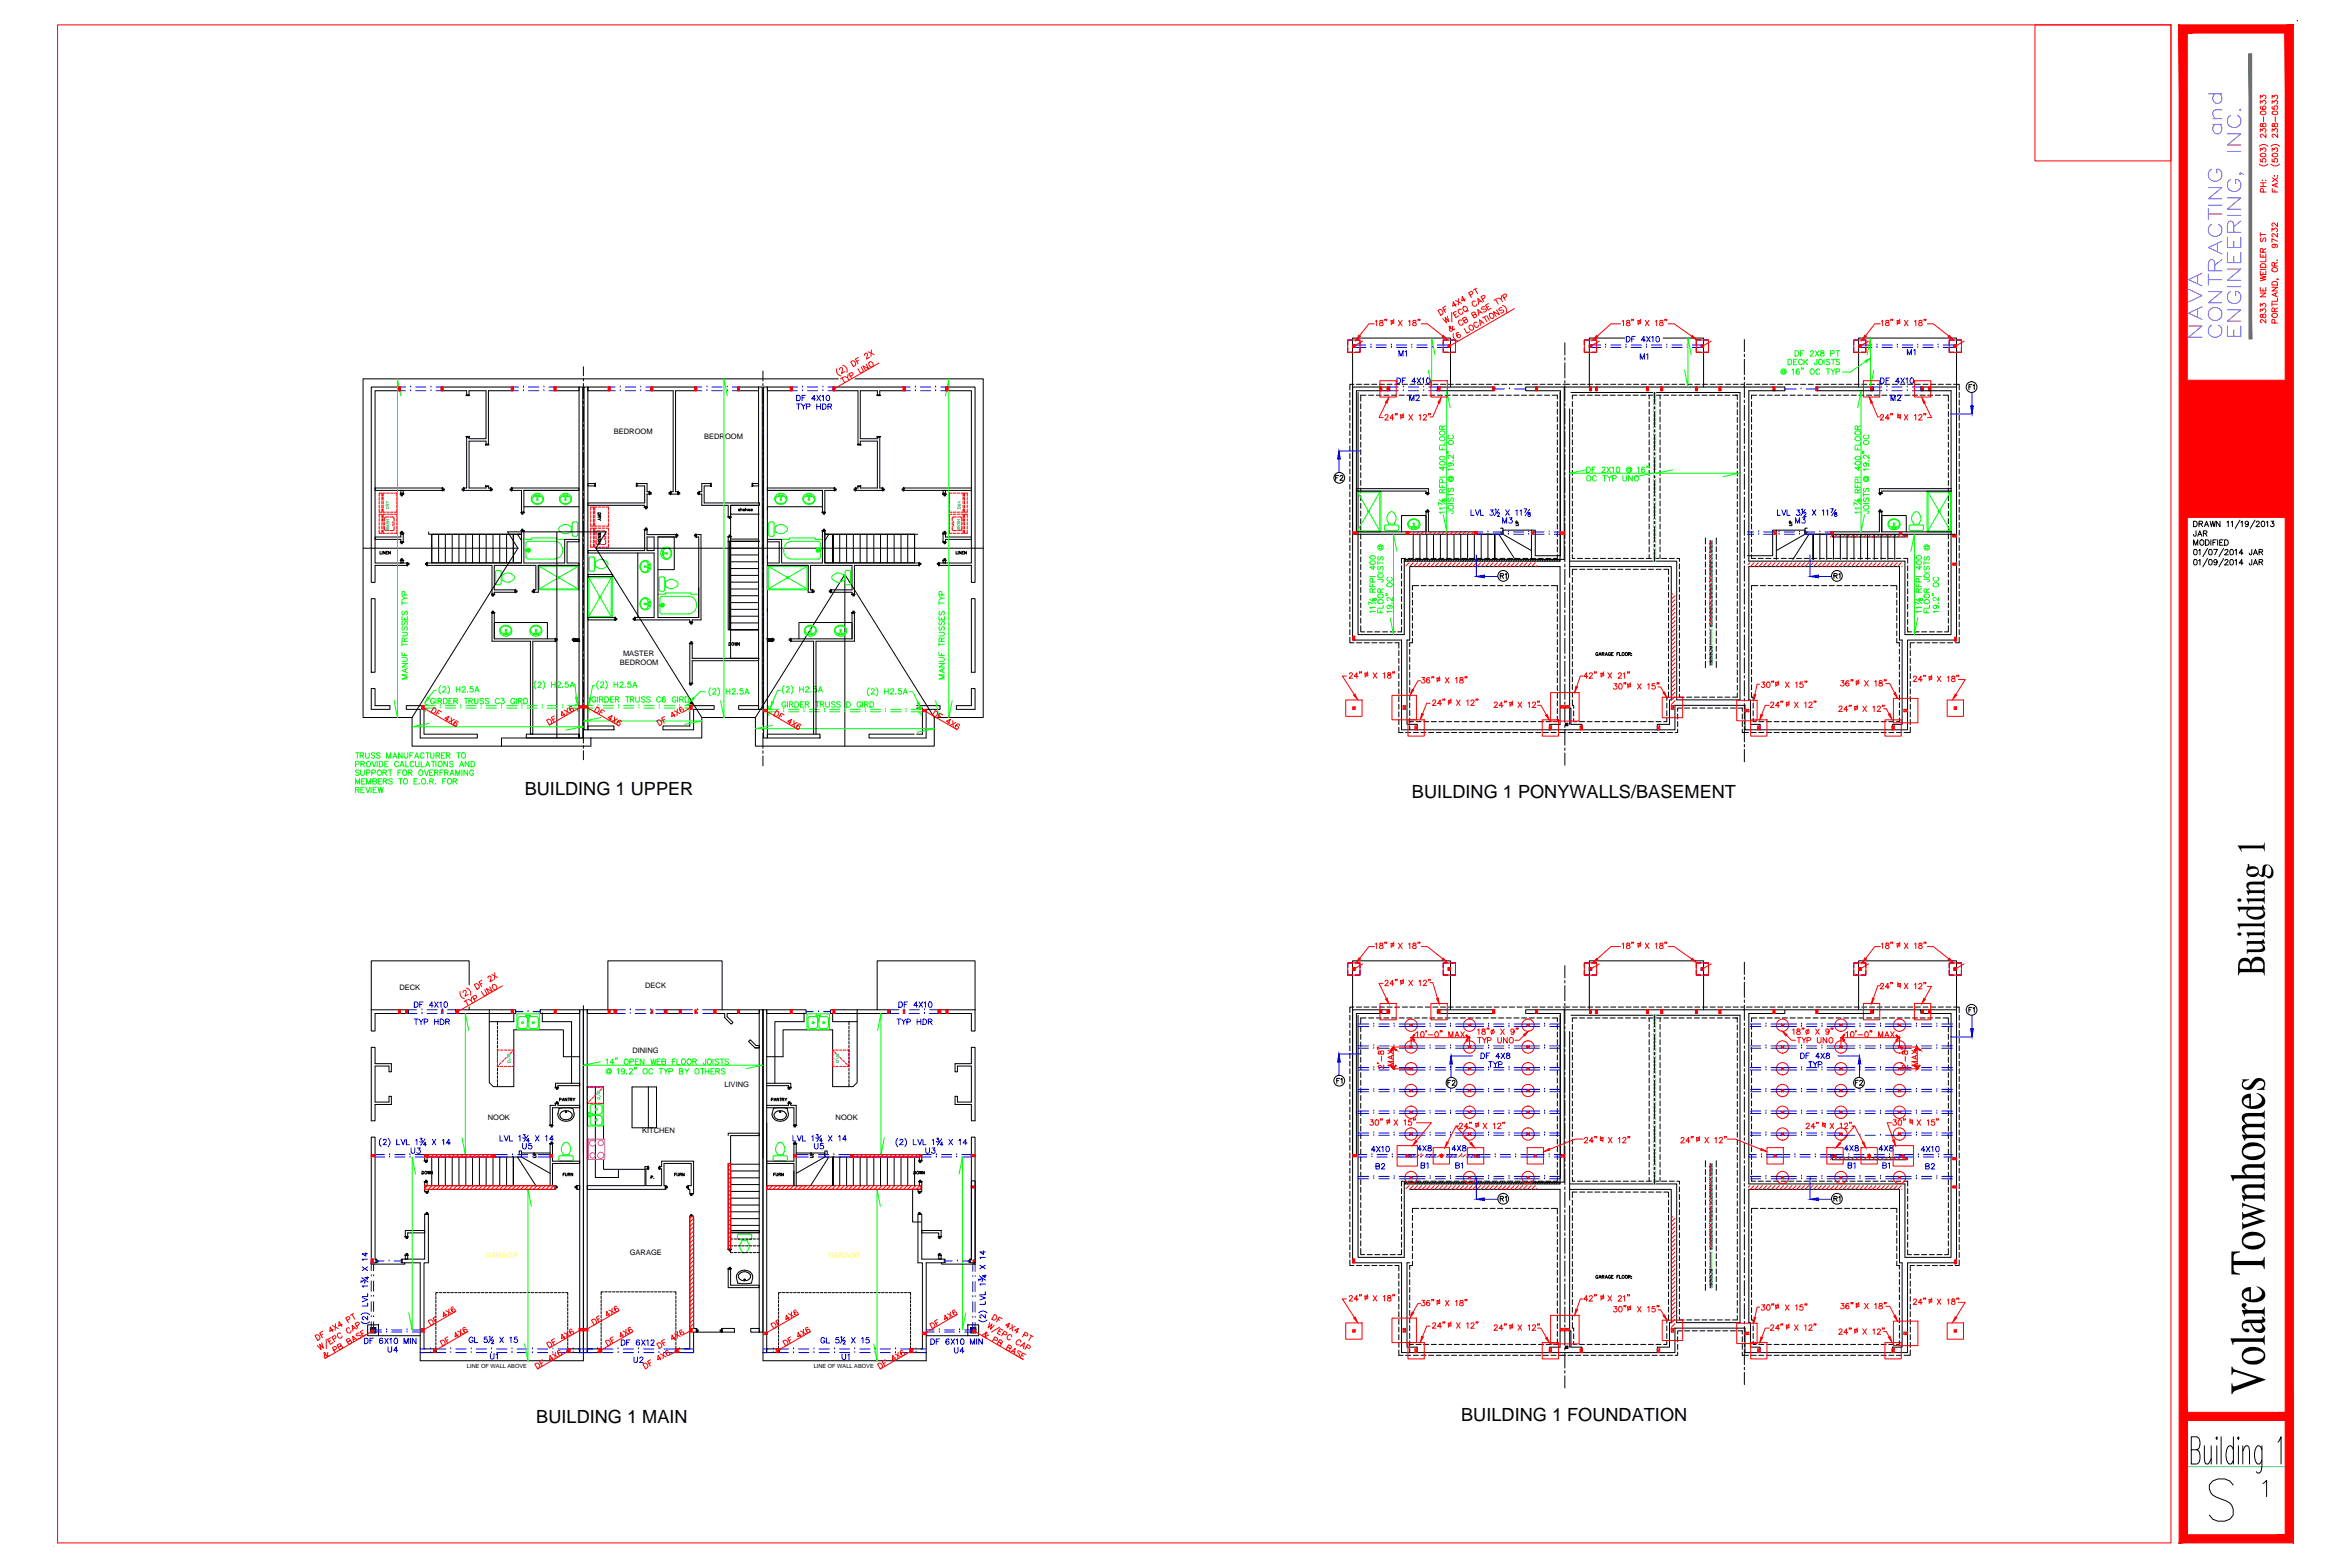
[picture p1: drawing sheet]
<svg xmlns="http://www.w3.org/2000/svg" width="914mm" height="610mm" viewBox="0 0 914 610" stroke-linecap="round" stroke-linejoin="round" font-family="sans-serif">
<defs><g id="words">
<g font-size="7.1">
<text x="204.2" y="309.1">BUILDING 1 UPPER</text>
<text x="549.4" y="310.4">BUILDING 1 PONYWALLS/BASEMENT</text>
<text x="208.7" y="553.6">BUILDING 1 MAIN</text>
<text x="568.6" y="552.7">BUILDING 1 FOUNDATION</text>
</g>
<g font-size="2.9">
<text x="238.9" y="169">BEDROOM</text>
<text x="274" y="170.6">BEDROOM</text>
<text x="242.4" y="255.2">MASTER</text>
<text x="241.1" y="258.6">BEDROOM</text>
<text x="155.4" y="385.2">DECK</text>
<text x="251.1" y="384.5">DECK</text>
<text x="246.1" y="409.7">DINING</text>
<text x="281.9" y="422.9">LIVING</text>
<text x="189.8" y="435.6">NOOK</text>
<text x="325.1" y="435.6">NOOK</text>
<text x="249.8" y="440.8">KITCHEN</text>
<text x="245" y="488.1">GARAGE</text>
</g>
<g font-size="2.9" fill="#ff0">
<text x="188.9" y="489.2">GARAGE</text>
<text x="322.3" y="489.2">GARAGE</text>
</g>
<g font-size="2.2">
<text x="181.7" y="532">LINE OF WALL ABOVE</text>
<text x="316.6" y="532.1">LINE OF WALL ABOVE</text>
</g>
</g></defs>
<!-- layer: 0 -->
<path d="M893.9 8.1h.1M20.8 601.8h.1" fill="none" stroke="#ff7fff" stroke-width=".39"/>
<!-- layer: M-DETAIL -->
<path d="M851.1 570.6h38.1" fill="none" stroke="#0ff" stroke-width=".39"/>
<!-- layer: M-TEXT -->
<g fill="none" stroke="#000" stroke-width=".39">
<path d="M893.9 8.1h.1M766.1 150.5h.7M767.3 149.6h-1.2v1.9M767.8 150l.4-.4v1.9M519.7 185.9h.7M520.9 184.9h-1.2v1.9M521.4 185.4l.4-.5 .7 .4-1.2 1.5h1.3M583.7 224l1.1-.1 .1-.6-1.2-.2v1.9M584.4 224l.6 1M585.7 223.5l.4-.4v1.9M713.6 224l1.1-.1 .1-.6-1.2-.2v1.9M714.2 224l.7 1"/>
<path d="M715.5 223.5l.5-.4v1.9M766.1 392.8h.7M767.3 391.9h-1.2v1.9M767.8 392.3l.4-.4v1.9M521.3 419.5h-1.2v1.9M521.7 419.8l.5-.3v1.9M520.1 420.4h.7M563.3 421.2h.8M564.5 420.3h-1.2v1.9M565.1 420.7l.4-.4 .7 .4-1.2 1.5h1.3M721.9 421.2h.7M723.1 420.3h-1.2v1.9"/>
<path d="M723.6 420.7l.4-.4 .7 .4-1.2 1.5h1.3M583.7 466.3l1.1-.1 .1-.6-1.2-.2v1.9M584.4 466.3l.6 1M585.7 465.8l.4-.4v1.9M713.6 466.3l1.1-.1 .1-.6-1.2-.2v1.9M714.2 466.3l.7 1M715.5 465.8l.5-.4v1.9M862.6 559l.2 .5-.2 .5-.3-.5zM864.2 559v10.5M869 559v10.5M871 559l.2 .5-.2 .5-.3-.5zM852.6 564h2.3a3.2 3.2 0 0 0 0-5h-2.3v10.5h2.3a3.4 3.4 0 0 0 .9-4.5l-.9-1"/>
<path d="M857.7 562.5v5l.3 1.5 .4 .5h.8l1.2-2M860.4 562.5v7M862.6 562.5v7M868.9 577.7a5.5 5.5 0 0 0-9.2 0 4.2 4.2 0 0 0 2.6 4.7l4 1.5a4.5 4.5 0 0 1 2.6 5.5 5.6 5.6 0 0 1-9.2 0M869 564l-.9-1.5h-.7a5.6 5.6 0 0 0 0 7h.7l.9-1.5M871 562.5v7M872.7 564.5l1.2-2h.7l.5 .5 .2 6.5M872.7 562.5v7M880.1 562.5v8.1l-.2 1.5-.7 1h-.8l-.4-.6M880.1 564l-.9-1.5h-.8a5.8 5.8 0 0 0 0 7h.8l.9-1.5M880.5 577.1l1.4-1.2v6.3M886.4 561l1.2-2v10.5"/>
<circle cx="767.2" cy="150.6" r="2.1"/>
<circle cx="521.1" cy="185.9" r="2.1"/>
<circle cx="584.9" cy="224" r="2.1"/>
<circle cx="714.7" cy="224" r="2.1"/>
<circle cx="767.2" cy="392.9" r="2.1"/>
<circle cx="521.1" cy="420.4" r="2.1"/>
<circle cx="564.8" cy="421.2" r="2.1"/>
<circle cx="723.3" cy="421.2" r="2.1"/>
<circle cx="584.9" cy="466.4" r="2.1"/>
<circle cx="714.7" cy="466.4" r="2.1"/>
</g>
<!-- layer: 0 -->
<path d="M22.4 9.7h822.3v590.5h-822.3z" fill="none" stroke="#f00" stroke-width=".39"/>
<g fill="#f00" stroke="#f00" stroke-width=".39">
<path d="M851.1 597.1l-3.2 3.1 41.3-3.1zM847.9 600.2l41.3-3.1 3.2 3.1zM889.2 12.9v584.2l3.2 3.1zM889.2 12.9l3.2-3.2v590.5zM851.1 12.9h38.1l3.2-3.2zM847.9 9.7h44.5l-41.3 3.2zM847.9 9.7l3.2 587.4v-584.2zM847.9 9.7l3.2 587.4-3.2 3.1z"/>
<path d="M851.1 552.6h38.1v-3.2zM851.1 549.4h38.1l-38.1 3.2z"/>
</g>
<!-- layer: M-BTEXT -->
<g fill="none" stroke="#bf00ff" stroke-width=".39">
<path d="M859.3 36.5h5.2M861.8 36.5a1.99 1.99 0 0 0-.6 2.7 1.99 1.99 0 0 0 2.6 .7 2.21 2.21 0 0 0 0-3.4M861 48.4h3.5M861 46.2h3.5M861.8 48.4a1.99 1.99 0 0 0-.6 2.6 1.99 1.99 0 0 0 2.6 .8 2.23 2.23 0 0 0 0-3.4M864.5 42.7h-2.5l-.7 .4a2.34 2.34 0 0 0 .7 3.1M866.7 52.1h5.2l-5.2 4.3h5.2M866.7 58.9h5.2M867.9 44.9a2.58 2.58 0 0 0-.6 3.9 2.58 2.58 0 0 0 4 0 2.58 2.58 0 0 0-.6-3.9M871.7 42.4l.2 .3-.2 .3-.3-.3M859.3 73h5.2l-5.2 4.3h5.2M859.3 79.8h5.2"/>
<path d="M860.6 65.8a2.56 2.56 0 0 0-.6 3.9 2.56 2.56 0 0 0 3.9 0 2.56 2.56 0 0 0-.6-3.9h-.7v1.5M866.7 77h5.2l-5.2 4.4h5.2M867.9 69.8a2.57 2.57 0 0 0-.5 3.9 2.57 2.57 0 0 0 3.8 0 2.57 2.57 0 0 0-.5-3.9h-.8v1.6M871.7 67.3l.2 .3-.2 .3-.3-.3 .3-.3h.5l.7 .6M859.3 81.1v4.3M859.3 83.3h5.2M860.6 87.3a2.56 2.56 0 0 0-.6 3.8 2.56 2.56 0 0 0 3.9 0 2.56 2.56 0 0 0-.6-3.8M862.8 94.8v3.1M864.5 93.8l-5.2 2.5 5.2 2.5M866.7 98.2v4h5.2v-4M866.7 92.2v4.1h5.2v-4.1M866.7 83.8h5.2"/>
<path d="M869.2 90.4l-.3-3.8a1.08 1.08 0 0 0-.9-.6 1.08 1.08 0 0 0-1 .6l-.3 3.8h5.2M869.2 93.8v2.5M869.2 99.7v2.5M871.9 86l-2.7 2.2M851.6 112.5l5.2 2.5-5.2 2.5M855.1 107.2v3.1M856.8 119.4l-5.2 2.4 5.2 2.5M856.8 106.3l-5.2 2.5 5.2 2.4M859.3 113.4h5.2l-5.2 4.4h5.2M859.3 108.8h5.2M859.3 106.6v4.3M861.8 105.4l-.3-3.8a1.1 1.1 0 0 0-1-.6 1.1 1.1 0 0 0-.9 .6l-.3 3.8h5.2"/>
<path d="M864.5 101l-2.7 2.2M866.7 104.7h5.2l-5.2 4.3h5.2M866.7 111.5h5.2M867.9 113.4a2.57 2.57 0 0 0-.5 3.8 2.57 2.57 0 0 0 3.8 0 2.57 2.57 0 0 0-.5-3.8h-.8v1.6M851.6 126.8h5.2l-5.2 4.4h5.2M855.1 120.3v3.1M860.6 126.5a2.56 2.56 0 0 0-.6 3.9 2.56 2.56 0 0 0 3.9 0 2.56 2.56 0 0 0-.6-3.9M866.7 126.8v4h5.2v-4M866.7 120.6h5.2l-5.2 4.3h5.2M869.2 128.3v2.5"/>
<circle cx="861.8" cy="122.1" r="2.62"/>
</g>
<!-- layer: M-LMG -->
<path d="M875.1 20.9l1 111v-111zM875.1 20.9l1 111h-1z" fill="#6f7f3f" stroke="#6f7f3f" stroke-width=".39"/>
<!-- layer: M-DIM -->
<g fill="none" stroke="#f00" stroke-width=".39">
<path d="M791.8 9.7h52.9v52.9h-52.9zM879.5 38.3v-1.2l.8 .6a.72 .72 0 0 1 1.2-.5 .72 .72 0 0 1-.2 1.3M884.1 38.3v-1.2l.8 .6a.73 .73 0 0 1 1.2-.5 .73 .73 0 0 1-.3 1.3M879.1 56.9a2.23 2.23 0 0 1 3.3 0M879.5 58.8v-1.2l.8 .7a.72 .72 0 0 1 1.2-.6 .72 .72 0 0 1-.2 1.3M879.5 51.3v-1.2l.8 .6a.72 .72 0 0 1 1.2-.5 .72 .72 0 0 1-.2 1.3M879.5 40.3v-1.1l.8 .6a.71 .71 0 0 1 1.2-.5 .71 .71 0 0 1-.2 1.2M879.6 59.9a1.07 1.07 0 0 1 1.3-.4 1.07 1.07 0 0 1 .7 1.2l-1.7 .2-.4-.5zM879.6 48.2l-.1 .7 .5 .4 1-1.4a.72 .72 0 0 1 .7 .8 .72 .72 0 0 1-.7 .7l-.5-.3-.3-.9zM879.6 43.5l.8-.3 1.2 .3a1.07 1.07 0 0 1-.8 1.3 1.07 1.07 0 0 1-1.3-.8zM879.8 41.3l-.3 .5a1.04 1.04 0 0 0 1.1 .9 1.04 1.04 0 0 0 1-1.1 .67 .67 0 0 0-1.2 0 .67 .67 0 0 0 .6 1M880.8 45.5v1.8"/>
<path d="M881.7 52.1v1.4l-1.8-1.3-.4 .4v.4l.5 .4M883.7 56.9a2.23 2.23 0 0 1 3.3 0M884.1 58.8v-1.2l.8 .7a.73 .73 0 0 1 .7-.7 .73 .73 0 0 1 .8 .6 .73 .73 0 0 1-.6 .8M884.1 51.3v-1.2l.8 .6a.73 .73 0 0 1 .7-.7 .73 .73 0 0 1 .8 .6 .73 .73 0 0 1-.6 .9M884.1 41.3v1.1l.9 .1a.76 .76 0 0 1 0-1.2 .76 .76 0 0 1 1.1 .2 .76 .76 0 0 1-.3 1.1M884.1 40.3v-1.1l.8 .6a.72 .72 0 0 1 1.2-.6 .72 .72 0 0 1-.3 1.3M884.2 59.9a1.09 1.09 0 0 1 1.3-.4 1.09 1.09 0 0 1 .7 1.2l-1.7 .2-.3-.2zM884.2 48.2v1l.4 .1 .9-1.4a.72 .72 0 0 1 .8 .8 .72 .72 0 0 1-.8 .7l-.4-.3-.3-.9zM884.2 43.5l.8-.3 1.2 .3a1.07 1.07 0 0 1-.8 1.3 1.07 1.07 0 0 1-1.3-.8zM885.3 45.5v1.8M886.3 52.1v1.4l-1.6-1.3-.6 .4 .1 .6 .4 .2M879.1 63.8a2.23 2.23 0 0 0 3.3 0"/>
<path d="M879.5 61.9v1l.9 .1a.77 .77 0 0 1 0-1.1 .77 .77 0 0 1 1.1 .1 .77 .77 0 0 1-.2 1.1M879.5 72.5h2.2M879.5 71.1h2.2M880.3 70.2h.2zM880.6 71.1v1.4M880.7 74.7l-.1-1.2-.6-.2-.5 .5v.9h2.2M881.5 70.2h.1M883.7 63.8a2.23 2.23 0 0 0 3.3 0M884.1 61.9v1l.9 .1a.76 .76 0 0 1 0-1.1 .76 .76 0 0 1 1.1 .1 .76 .76 0 0 1-.3 1.1M884.1 73.4v1.3h2.2M884.1 69.2l2.2 1.4M885 68.3v.2z"/>
<path d="M885.2 73.9v.8M885.6 71.5v1M886.2 68.3v.2zM886.3 71.2l-2.2 .8 2.2 .8M886.3 69.2l-2.2 1.4M879.5 98.7v1.4h2.1v-1.4M879.5 91.2h2.1M879.5 90.5v1.4M879.8 92.5l-.3 .6 .3 .9 .5-.2 .8-1.3h.3l.2 .6-.2 .9M880.5 98.1l-.1-1.2-.7-.1-.2 1.3h2.1M880.5 99.3v.8M881.6 96.7l-1.1 .7"/>
<path d="M884 89.9v-1.1l.8 .6a.71 .71 0 0 1 1.2-.5 .71 .71 0 0 1-.2 1.3M884.7 95a.68 .68 0 0 1 .6 1 .68 .68 0 0 1-1.1 .2 .68 .68 0 0 1 .1-1.1l.4-.1a1.01 1.01 0 0 1 1.5 .8l-.4 .5M886.2 93.9l-2.2-1v1.4M886.2 90.8v1.4l-1.8-1.3-.4 .8 .5 .4M886.2 86.6v1.5l-1.1-1-.7-.3-.4 .8 .5 .4M879.5 119.3v-1.2l.8 .7a.72 .72 0 0 1 1.2-.6 .72 .72 0 0 1-.2 1.3M879.5 114h2.1l-2.1 1.5h2.1M879.5 111.8v1.4h2.1v-1.4M879.5 107.2l2.1 .5-2.1 .5 2.1 .5-2.1 .5M879.5 105.4v1.4h2.1v-1.4M879.5 104.8h2.1M879.8 102.8l.5-.2 1.1 .2 .2 1.2h-2.1z"/>
<path d="M880.5 105.9v.9M880.5 112.3v.9M881.6 100.6v1.2h-2.1M884 111.7h2.2l-2.2 1.5h2.2M884 118.3h2.2M884 117.6v1.5M884.1 109.9a1.22 1.22 0 0 1 2.1 .3v.7h-2.2zM884.1 104.5a1.02 1.02 0 0 1 1.4-.4 1.02 1.02 0 0 1 .3 1.5 1.06 1.06 0 0 1-1.2 .1 1.06 1.06 0 0 1-.5-1.2zM885 103.5v-1.2l-.8-.2-.2 1.4h2.2M885.5 114.1v1M886.1 108.5v.2v-.2l.5 .2M886.1 101.1l-.1 .1"/>
<path d="M886.2 116v1.2h-2.2M886.2 113.8l-2.2 .8 2.2 .9M886.2 119.8l-1.2 .7M886.2 102.1l-1.2 .7M879.5 121.3v-1.1l.8 .6a.71 .71 0 0 1 1.2-.5 .71 .71 0 0 1-.2 1.2M879.6 122.4l-.1 .7 .5 .4 .9-1.3a.72 .72 0 0 1 .8 .7 .72 .72 0 0 1-.8 .7l-.7-1.2zM881.6 124.2v1.5l-1.5-1.4-.6 .4 .1 .7 .4 .1M884.1 122.2a1.02 1.02 0 0 1 1.4-.4 1.02 1.02 0 0 1 .3 1.5 1.06 1.06 0 0 1-1.2 .1 1.06 1.06 0 0 1-.5-1.2zM885 121.2v-1.2l-.8-.1-.2 1.3h2.2M885.1 125.7l-.1-1.4h-.8l-.2 1.4h2.2"/>
</g>
<path d="M849.5 147.9v53.4h39.7zM849.5 147.9h39.7v53.4z" fill="#f00" stroke="#f00" stroke-width=".39"/>
<!-- layer: M-DETAIL -->
<g fill="none" stroke="#000" stroke-width=".39">
<path d="M853.5 202.8h.7a1.12 1.12 0 0 1 .8 1 1.12 1.12 0 0 1-.8 1.1h-.7zM853.5 212.1v-2.1l.8 2.1 .8-2.1v2.1M853.8 213.9l.3-.2a1.1 1.1 0 0 1 .8 1.1 1.1 1.1 0 0 1-.8 1l-.5-.3-.1-.5zM853.8 217.7a1.05 1.05 0 0 1 1.3 .8 1.05 1.05 0 0 1-.8 1.3l-.7-.4zM854.5 206.5l-.1 1.9-.5 .2-.4-.7M855.1 208.6l.9-2.1 .8 2.1M855.4 207.9h1.1M855.5 214.2l.5-.5v2.1M855.5 218.1l.5-.4v2.1M855.7 203.8l1.1-.1 .2-.8-1.3-.1v2.1M856.2 210.3l.1-.2a.99 .99 0 0 1 1.3 1 .99 .99 0 0 1-1.3 .9l-.3-.7zM856.3 203.8l.8 1.1"/>
<path d="M857.3 207.5l1.3-.1v-.8l-1.3-.1v2.1M857.8 204.9l.8-2.1 .8 2.1M858.1 204.2h1M858.1 207.5l.6 1.1M858.2 210h.7a1.12 1.12 0 0 1 .7 1.1 1.12 1.12 0 0 1-.7 1h-.7zM859 213.3l-1.9 3.3M859 217.3l-1.9 3.2M859.7 213.9l.3-.2a1.1 1.1 0 0 1 .8 1.1 1.1 1.1 0 0 1-.8 1l-.5-.3-.1-.5zM859.7 217.7a1.05 1.05 0 0 1 1.2 .8 1.05 1.05 0 0 1-.7 1.3l-.7-.4zM860 202.8l.5 2.1 .5-2.1 .5 2.1 .5-2.1M860.3 210v2.1M861.1 211h.8"/>
<path d="M861.4 213.7h1.4l-1 2.1M862.4 210h-1.3v2.1M862.7 218.4a.66 .66 0 0 1-1 .5 .66 .66 0 0 1-.2-1.1 .66 .66 0 0 1 1.1 .2l.1 .4a.96 .96 0 0 1-.8 1.4l-.4-.3M862.9 210v2.1M863.7 211h.8M863.8 202.8v2.1l-1.4-2.1v2.1M865 210h-1.3v2.1h1.3M865.2 213.3l-1.8 3.3M865.2 217.3l-1.8 3.2M865.6 210h.7a1.12 1.12 0 0 1 .8 1.1 1.12 1.12 0 0 1-.8 1h-.7zM865.7 214.2l.4-.5h.4l.4 .7-1.3 1.4h1.4M865.7 218.2l.4-.5h.6l.2 .4-1.3 1.7h1.4"/>
<path d="M866.5 203.1l.5-.3v2.1M867.9 213.9l.3-.2a1.1 1.1 0 0 1 .8 1.1 1.1 1.1 0 0 1-.8 1l-.5-.3-.1-.5zM867.9 217.7a1.05 1.05 0 0 1 1.3 .8 1.05 1.05 0 0 1-.8 1.3l-.7-.4zM868.1 203.1l.6-.3v2.1M869.7 214.2l.5-.5v2.1M869.7 218.1l.5-.4v2.1M871.6 202.3l-1.8 3.3M872 203.1l.5-.3v2.1M872.8 215.2h-1.5l1-1.5v2.1M872.8 219.1h-1.5l1-1.4v2.1M874.9 203.4a.66 .66 0 0 1-.9 .6 .66 .66 0 0 1-.3-1.1 .66 .66 0 0 1 1.1 .2l.1 .3a1.01 1.01 0 0 1-.8 1.5l-.4-.3M876.2 213.7l-.2 2.1h-.6l-.2-.6"/>
<path d="M876.2 217.7l-.2 2h-.6l-.2-.6M876.8 215.8l.8-2.1 .8 2.1M876.8 219.8l.8-2.1 .8 2.1M877.1 215.2h1M877.1 219.1h1M877.4 202.3l-1.8 3.3M877.9 203.3l.4-.5h.6l.2 .3-.3 .8-1 1h1.4M879 214.7h1.3v-.8l-1.3-.2v2.1M879 218.7l1.3-.1v-.9h-1.3v2.1M879.7 214.7l.7 1.1M879.7 218.7l.7 1.1M880.1 202.8h.3a1.09 1.09 0 0 1 .8 1 1.09 1.09 0 0 1-.8 1.1l-.5-.4-.1-.6z"/>
<path d="M881.9 203.1l.5-.3v2.1M883.7 202.8h1.1l-.7 .8a.7 .7 0 0 1 .8 .6 .7 .7 0 0 1-.6 .8 .7 .7 0 0 1-.8-.5"/>
</g>
<g fill="#000">
<path d="M870.6 328.9h9.8l.8-1.2v3.5l-.8-1.2h-7.7a.66 .66 0 0 0-.7 .5 .66 .66 0 0 0 .4 .8zM870.6 359.3h9.7l.9-1v3l-.5-.8-.7-.2h-7.8l-.6 .2-.1 .8h-.2zM874.4 343.6l1.4-.6h4.5l.9-.8v2.6l-.9-.7h-4.2a1.16 1.16 0 0 0-1.2 1 1.16 1.16 0 0 0 .9 1.3h4.5l.9-.8v2.6l-.4-.6-.8-.2-4.6 .1-.6 .7-.7-1.8h1.2l-1.2-1.5zM874.2 366.1h5.6l.9-.8 .7 1.8h-1.4l1.3 1.4a1.53 1.53 0 0 1-1.9 1.9h-4.4l-.8 .8v-1.9h5a1.11 1.11 0 0 0 1.3-1 1.11 1.11 0 0 0-1.1-1.2h-4.4l-.4 .2-.4 .7zM872.5 419.9h2.6v.2a2.03 2.03 0 0 0-2.3 2.2 1.64 1.64 0 0 0 1.6 .7 1.64 1.64 0 0 0 1.3-1.1l.8-1.1a2.6 2.6 0 0 1 3.7-1.2 2.6 2.6 0 0 1 .8 3.8l.3 .6h-3v-.3l1-.2a1.53 1.53 0 0 0 1.7-1.4 1.53 1.53 0 0 0-1.4-1.7l-1.1 .5-1.5 1.8a2.47 2.47 0 0 1-3.4 1.2 2.47 2.47 0 0 1-.9-3.5zM872.6 433.7l.7-.4 1.4-.3h5.2l.8-.3 .3-.7h.2v3.3h-.2l-.2-.7-.7-.3h-5.2a1.45 1.45 0 0 0-1.6 1.1 1.45 1.45 0 0 0 1.1 1.7l5.5 .1 .8-.2 .3-.8h.2v3.3h-.2l-.5-.8-.6-.2h-5a1.45 1.45 0 0 0-1.6 1.2 1.45 1.45 0 0 0 1 1.7h5.8l.6-.2 .3-.8h.2v3.3l-.7-.8-.6-.1h-5.6l-.5 .3-.2 .6h-.3l-1-2.3h1.6l-.9-.8a1.79 1.79 0 0 1-.7-1.9 1.79 1.79 0 0 1 1.6-1.3l-1.4-1.6-.2-1.3zM872.8 461.4l2-.7h5.5l.9-.9v3.3h-.2l-.2-.7-.7-.3h-5.3a1.45 1.45 0 0 0-1.5 1.2 1.45 1.45 0 0 0 1 1.6l5.6 .1 .8-.3 .3-.7h.2v3.3h-.2l-.5-.8-.6-.2h-6l-.3 .3-.1 .7h-.3l-.9-2.3h1.6l-1.5-1.7a1.7 1.7 0 0 1 .4-1.9zM867.9 457.1h6l-.4-.2a2.1 2.1 0 0 1-1.1-2.6 2.1 2.1 0 0 1 2.4-1.4h5.5l.9-1v3.3h-.2l-.2-.6-.7-.3h-5a1.45 1.45 0 0 0-1.8 1 1.45 1.45 0 0 0 1 1.8h5.6l.8-.2 .3-.7h.2v3.3h-.2l-.5-.9-.8-.1h-9.7a.73 .73 0 0 0-.8 .1 .73 .73 0 0 0-.1 .9h-.3zM872.5 467.9l8.9 3.1-5.4 1.9 5.3 2 .1 .2-7.7 2.5-1.2 .8v-2.8h.3l.2 .6 .7 .1 5.3-1.7-3.8-1.4-1.9 .6-.5 .8h-.3v-3.1h.3l.2 .7 .6 .1 5.3-1.5-5.1-1.7h-.7l-.3 .7h-.3zM868.3 486.9l3.3-.1v.4a2.04 2.04 0 0 0-2.5 1.9v1.4h10.5a1.27 1.27 0 0 0 1.3-1.5h.3v4.7h-.3a1.27 1.27 0 0 0-1.3-1.5h-10.5v1.2a1.89 1.89 0 0 0 2.3 2.1h.2v.4l-3.3-.1zM872.5 507.2a.85 .85 0 0 1 1.1-.3 .85 .85 0 0 1 .3 1.2l-.1 .1a.9 .9 0 0 0 0 1.1 .9 .9 0 0 0 1 .3h5.4l1-1.1v3.6h-.2l-.3-.8-1-.4-5.5 .1-.6 .2v.9h-.2l-1.1-2.5h1.7l-.2-.1a1.71 1.71 0 0 1-1.3-2.3zM867.9 520.6h12.2l1.1-1.1v3.7h-.2l-.4-.9-.6-.3h-10.3l-.6 .2v1h-.3z"/>
<path d="M868.3 531.7h.4l.2 .7 .7 .4 11.9 3.8v.2l-11.8 4.2-.9 .7-.1 .6h-.4v-4.1h.4l.2 .9 .5 .3 8.7-3.1-7.6-2.4a1.11 1.11 0 0 0-1.2-.1 1.11 1.11 0 0 0-.6 1.1h-.4z"/>
<path d="M874.6 336.2h.6v1l1.5-.2 1.4 .4 .8 1.2a1.32 1.32 0 0 0 .9 1.8l.4-.6 .2-2.3a2.03 2.03 0 0 1 2-1.2 2.03 2.03 0 0 1 1.8 1.6l.5 1.6-.4 1.4a1.52 1.52 0 0 1-1.5 .8 1.52 1.52 0 0 1-1.3-1l-.3-.2a1.3 1.3 0 0 1-1.3 .6 1.3 1.3 0 0 1-1.1-1l-.8 .7-1.1 .4h-.9l-1.2-.6-.7-1.4 .6-2.2zM874.9 338.5a1.03 1.03 0 0 0-.2 1.3 1.03 1.03 0 0 0 1.4 .4l.8-.1a1.22 1.22 0 0 0 1.3-.5 1.22 1.22 0 0 0 0-1.4l-1.5-.3zM881.9 336.7l-.4 .9-.1 1.4a1.24 1.24 0 0 0 .2 1.5 1.24 1.24 0 0 0 1.4 .3l.7-1v-1.6a1.43 1.43 0 0 0-1.8-1.5z"/>
<path d="M870.7 349.8a.79 .79 0 0 1 1.2-.1 .79 .79 0 0 1-.2 1.2 .79 .79 0 0 1-1.1-.6zM874.1 349.5h6.1l.4-.1 .6-.8v3l-.6-.9-.4-.1h-4.9l-.4 1z"/>
<path d="M870.6 352.7h9.4l.3-.8h.2l.9 2h-1.1l.9 .8 .2 1.2-.7 1.1-1.1 .5-1.1 .2-2.1-.1-1.4-.8-.8-1-.1-1 .6-.9h-2.9l-.3 .8h-.3zM874.8 354.4a1.55 1.55 0 0 0 .1 1.6 1.55 1.55 0 0 0 1.6 .6l2.7-.2a1.31 1.31 0 0 0 1.5-1.1 1.31 1.31 0 0 0-1-1.4h-3.9z"/>
<path d="M870.8 363a.78 .78 0 0 1 1.2-.1 .78 .78 0 0 1-.2 1.2 .78 .78 0 0 1-1.1-.3zM874.1 362.7h6.2l.9-.9v3l-.5-.8-.7-.2h-4.5l-.4 .2v.8h-.2z"/>
<path d="M871.6 373.4l.8-.6 1.6-.2 1.1 .6 .7 1.1 .3-.9 1.1-1 1.4-.2 1.5 .4 1.1 1.9v4.9h-.3a.99 .99 0 0 0-1-1.2h-7.7a.99 .99 0 0 0-1 1.2h-.3v-4.3zM872.1 374.3l-.5 .8a1.49 1.49 0 0 0 .4 1.8h3.5l-.1-1.7-.6-1-1.4-.3zM876.9 374.1l-.7 1.2-.1 1.6h3.9a1.67 1.67 0 0 0 .4-2.3l-.5-.6-1-.3h-1.3z"/>
<path d="M872.9 426.5l1.1-.7 1.8-.4v4.9l2.6-.5a2.18 2.18 0 0 0 1.7-2.1 2.18 2.18 0 0 0-1.8-2.1l-.3-.2 .1-.2 1.2 .4 1.7 1.4a2.97 2.97 0 0 1-2.9 4.3l-2.2 .1-2.5-1a2.58 2.58 0 0 1-.5-3.9zM873.4 427.6a1.7 1.7 0 0 0-.1 2 1.7 1.7 0 0 0 1.8 .7l.1-3.3z"/>
<path d="M873.4 445.4l1-.6 1.7-.4 2.1 .2 1.4 .5 1.6 1.6 .2 1-.2 1.3-.8 1.1-1.7 .9-2.3 .3-2.1-.5-1.3-.9-.7-1.4 .1-1.7zM873.3 447.1a1.67 1.67 0 0 0-.2 1.9 1.67 1.67 0 0 0 1.8 .8l1.8 .1 2-.4a1.8 1.8 0 0 0 1.8-.8 1.8 1.8 0 0 0-.1-2.1l-1-.5-2.2-.3-2.7 .5z"/>
<path d="M873.1 480.4l.8-.6 1.7-.6 3.1 .3 1.6 .9 .9 1.1 .2 1-.2 1.3-.8 1.1-1.9 1-2.1 .2-1.9-.4-1.4-.9-.7-1.3v-1.8zM873.4 481.7a1.65 1.65 0 0 0-.4 1.9 1.65 1.65 0 0 0 1.7 .9l1.8 .2 2.2-.4a1.8 1.8 0 0 0 1.8-.8 1.8 1.8 0 0 0-.1-2.1l-1.7-.7-1.7-.1-2.2 .4z"/>
<path d="M872.9 501.8l1.1-.8 1.8-.3v4.8l2.6-.4a2.18 2.18 0 0 0 1.7-2.2 2.18 2.18 0 0 0-1.8-2.1l-.3-.1 .1-.3 1.2 .4 1.7 1.5a2.97 2.97 0 0 1-2.9 4.2l-2.2 .1-2.5-1a2.58 2.58 0 0 1-.5-3.8zM873.4 502.9a1.7 1.7 0 0 0-.1 1.9 1.7 1.7 0 0 0 1.8 .7l.1-3.2z"/>
<path d="M872.7 514.1l1.5-.7h5.4a.6 .6 0 0 0 .7-.4 .6 .6 0 0 0-.4-.7l.5-.1a1.22 1.22 0 0 1 1 1.1 1.22 1.22 0 0 1-.7 1.2l-.7 .2 .5 .5a1.89 1.89 0 0 1 .6 2.6 1.89 1.89 0 0 1-2.6 .6l-1.3-.8-1.6-2.9h-.7a1.54 1.54 0 0 0-2.2 1.2 1.22 1.22 0 0 0 1.8 1 .78 .78 0 0 1 .6 1.2 .78 .78 0 0 1-1.2 .1 2.81 2.81 0 0 1-1.2-4.1zM876.1 514.7l.5 1a2.06 2.06 0 0 0 1.6 1.5 2.06 2.06 0 0 0 2.1-.9l-.1-.6-.7-1z"/>
<path d="M872.9 525.4l1.3-1 1.4-.4 3.3 .3 1.6 1.1 .7 .9 .2 .9-.2 1.4-.7 1-1.6 .9-2.9 .3-1.5-.3-1.4-.9-.7-1.2-.1-1.4zM873.4 526.5a1.67 1.67 0 0 0-.3 2 1.67 1.67 0 0 0 1.8 .8l2 .1 2-.3a1.79 1.79 0 0 0 1.6-1 1.79 1.79 0 0 0-.1-1.9l-1.7-.7-1.9-.1-2.3 .5z"/>
</g>
<!-- layer: MEDIUM -->
<g fill="none" stroke="#000" stroke-width=".39">
<path d="M632.3 131.5h-13.9v19.1M647.2 131.5h15.7v19.1M526.3 150.6v-19.1h38.1v19.1M723.2 150.6v-19.1h38.1v19.1M203.8 190.8h21.5M203.8 197.1h21.5M298.6 190.8h21.4M298.6 197.1h21.4M248.2 215.1v25.1M256 208.9h6.4v12.7h-6.4M283.4 210.6h.9v34.4h-.9zM283.8 210.6v34.4"/>
<path d="M284.3 200h11.1M295.2 218.6h-10.9v2.6M295.2 215.9h-10.9v2.7M295.2 213.3h-10.9v2.6M295.2 239.7h-10.9v2.6M295.2 237.1h-10.9v2.6M295.2 234.4h-10.9v2.7M295.2 231.8h-10.9v2.6M295.2 229.1h-10.9v2.7M295.2 226.5h-10.9v2.6M295.2 223.8h-10.9v2.7M295.2 221.2h-10.9v2.6"/>
<path d="M192.3 248.5v-6.3h20.7v6.3M295.2 242.3h-10.9v2.7h10.9h-10.9v11.1h11.1M310.9 248.5v-6.3h20.6v6.3M182.6 383.1v-9.3h-38.1v19M182.6 391.7v1.1M190.4 392.8v28.4l1.6 1.5h7.9v-22.1M199.9 394v3.5h-9.5M236.5 392.8v-19h44.5v19M324 394v3.5h9.5M333.5 392.8v28.4l-1.6 1.5h-7.9v-22.1M341.3 392.8v-19h38.1v19M526.3 392.8v-19h38.1v19"/>
<path d="M618.4 392.8v-19h44.5v19M723.2 392.8v-19h38.1v19M217.6 431.2h.1M217.6 431.2l-.5 1.9M217.6 431.2l3-.3 2.3 .3 .5 1.9M218.5 435.1l1.8 .5 1.6-.5M218.6 435.1a1.75 1.75 0 0 1-.4-2.2 1.75 1.75 0 0 1 2.1-.8 1.74 1.74 0 0 1 2 .8 1.74 1.74 0 0 1-.4 2.2M223.3 433a3.1 3.1 0 0 1-3.1 3.2 3.1 3.1 0 0 1-3.1-3.2M301.9 432.6a2.4 2.4 0 0 1 2.5-.5 2.4 2.4 0 0 1 1.5 2.2l-.6 .8M301.9 435.1l1.7 .5 1.7-.5M301.9 432.6a1.39 1.39 0 0 0 0 2.5M306.3 431.2l-2.3-.3-3 .3-.5 1.9"/>
<path d="M306.3 431.2h.1M306.3 431.2l.4 1.9M306.7 433a3.1 3.1 0 0 1-3.1 3.2 3.1 3.1 0 0 1-3.1-3.2M215 455.6v5.6M251 454.9h-10.4v3.2M295.4 441.8h-11.1v11.1h11.1M295.4 458.2h-11.1v2.6M295.4 455.5h-11.1v2.7M308.9 455.6v5.6M295.4 479.4h-11.1v2.6M295.4 476.7h-11.1v2.7M295.4 474.1h-11.1v2.6"/>
<path d="M295.4 471.4h-11.1v2.7M295.4 468.8h-11.1v2.6M295.4 466.1h-11.1v2.7M295.4 463.5h-11.1v2.6M295.4 460.8h-11.1v2.7M287.1 499.2l-.5-1.9a3.1 3.1 0 0 1 3.1-3.2 3.1 3.1 0 0 1 3.1 3.2l-.4 1.9M287.1 499.2h.1M287.5 495.9a1.68 1.68 0 0 0 1.3 2.2M288.7 494.9h1.9M288.8 494.9l-1.3 1M290.6 498.1h-1.9M290.6 494.9l1.3 1"/>
<path d="M291.9 495.9a1.63 1.63 0 0 1-1.3 2.2M292.3 499.2l-3 .2-2.3-.2"/>
<circle cx="220.3" cy="432.5" r=".28"/>
<circle cx="303.6" cy="432.5" r=".28"/>
<circle cx="289.7" cy="497.8" r=".28"/>
</g>
<!-- layer: SIDING -->
<g fill="none" stroke="#000" stroke-width=".39">
<path d="M295.4 196.6h-11.1v14h11.1h-11.1v2.7M547.3 217.6l-.6 .7M548.3 217.6l-.7 .7M549.2 217.6l-.6 .7M550.2 217.6l-.7 .7M551.1 217.6l-.7 .7M552 217.6l-.6 .7M553 217.6l-.7 .7M553.9 217.6l-.7 .7M554.8 217.6l-.6 .7M555.8 217.6l-.7 .7M556.7 217.6l-.6 .7"/>
<path d="M557.6 217.6l-.6 .7M558.6 217.6l-.7 .7M559.5 217.6l-.6 .7M560.5 217.6l-.7 .7M561.4 217.6l-.7 .7M562.3 217.6l-.6 .7M563.3 217.6l-.7 .7M564.2 217.6l-.7 .7M565.1 217.6l-.6 .7M566.1 217.6l-.7 .7M567 217.6l-.7 .7M567.9 217.6l-.6 .7"/>
<path d="M568.9 217.6l-.7 .7M569.8 217.6l-.7 .7M570.8 217.6l-.7 .7M571.7 217.6l-.7 .7M572.6 217.6l-.7 .7M573.5 217.6l-.6 .7M574.5 217.6l-.7 .7M575.4 217.6l-.6 .7M576.3 217.6l-.6 .7M577.3 217.6l-.7 .7M578.2 217.6l-.6 .7M579.2 217.6l-.7 .7"/>
<path d="M580.1 217.6l-.7 .7M581 217.6l-.6 .7M582 217.6l-.7 .7M582.9 217.6l-.7 .7M583.8 217.6l-.6 .7M584.8 217.6l-.7 .7M585.7 217.6l-.6 .7M586.6 217.6l-.6 .7M587.6 217.6l-.7 .7M588.5 217.6l-.6 .7M589.5 217.6l-.7 .7M590.4 217.6l-.7 .7"/>
<path d="M591.3 217.6l-.7 .7M592.3 217.6l-.7 .7M593.2 217.6l-.7 .7M594.1 217.6l-.6 .7M595.1 217.6l-.7 .7M596 217.6l-.7 .7M596.9 217.6l-.6 .7M597.9 217.6l-.7 .7M598.8 217.6l-.7 .7M599.8 217.6l-.7 .7M600.7 217.6l-.7 .7M601.6 217.6l-.7 .7"/>
<path d="M602.5 217.6l-.6 .7M603.5 217.6l-.7 .7M604.4 217.6l-.6 .7M605.3 217.6l-.6 .7M606.3 217.6l-.7 .7M607 217.8l-.4 .5M271.9 228.7v11.5M666.2 251.9l-1 .9M666.2 253.6l-1 .9M666.2 255.2l-1 .9M666.2 256.8l-1 1M666.2 258.5l-.2 .1"/>
<path d="M228.5 422.9h6.3v20.2M231.7 422.9v35.2h8.9M245.9 422.9h9.6v15.8h-9.6zM252.3 422.9v15.8M234.8 451v3.9h5.8M547.3 459.9l-.6 .7M548.3 459.9l-.7 .7M549.2 459.9l-.6 .7M550.2 459.9l-.7 .7M551.1 459.9l-.7 .7M552 459.9l-.6 .7M553 459.9l-.7 .7"/>
<path d="M553.9 459.9l-.7 .7M554.8 459.9l-.6 .7M555.8 459.9l-.7 .7M556.7 459.9l-.6 .7M557.6 459.9l-.6 .7M558.6 459.9l-.7 .7M559.5 459.9l-.6 .7M560.5 459.9l-.7 .7M561.4 459.9l-.7 .7M562.3 459.9l-.6 .7M563.3 459.9l-.7 .7M564.2 459.9l-.7 .7"/>
<path d="M565.1 459.9l-.6 .7M566.1 459.9l-.7 .7M567 459.9l-.7 .7M567.9 459.9l-.6 .7M568.9 459.9l-.7 .7M569.8 459.9l-.7 .7M570.8 459.9l-.7 .7M571.7 459.9l-.7 .7M572.6 459.9l-.7 .7M573.5 459.9l-.6 .7M574.5 459.9l-.7 .7M575.4 459.9l-.6 .7"/>
<path d="M576.3 459.9l-.6 .7M577.3 459.9l-.7 .7M578.2 459.9l-.6 .7M579.2 459.9l-.7 .7M580.1 459.9l-.7 .7M581 459.9l-.6 .7M582 459.9l-.7 .7M582.9 459.9l-.7 .7M583.8 459.9l-.6 .7M584.8 459.9l-.7 .7M585.7 459.9l-.6 .7M586.6 459.9l-.6 .7"/>
<path d="M587.6 459.9l-.7 .7M588.5 459.9l-.6 .7M589.5 459.9l-.7 .7M590.4 459.9l-.7 .7M591.3 459.9l-.7 .7M592.3 459.9l-.7 .7M593.2 459.9l-.7 .7M594.1 459.9l-.6 .7M595.1 459.9l-.7 .7M596 459.9l-.7 .7M596.9 459.9l-.6 .7M597.9 459.9l-.7 .7"/>
<path d="M598.8 459.9l-.7 .7M599.8 459.9l-.7 .7M600.7 459.9l-.7 .7M601.6 459.9l-.7 .7M602.5 459.9l-.6 .7M603.5 459.9l-.7 .7M604.4 459.9l-.6 .7M605.3 459.9l-.6 .7M606.3 459.9l-.7 .7M607 460.1l-.4 .5M666.2 494.2l-1 .9M666.2 495.8l-1 1"/>
<path d="M666.2 497.5l-1 .9M666.2 499.1l-1 .9M666.2 500.7l-.2 .2"/>
</g>
<!-- layer: MEDIUM -->
<g fill="none" stroke="#0f0" stroke-width=".39">
<path d="M207.4 192.6a2.22 2.22 0 0 1 3.7 .3 2.22 2.22 0 0 1-1.7 3.3 2.13 2.13 0 0 1-2.4-1.1 2.13 2.13 0 0 1 .4-2.5zM208.7 192.8l.3 1h.2l.3-1M208.7 192.6h.8M208.8 193h-.7a1.49 1.49 0 0 0-1.1 1.8 1.49 1.49 0 0 0 1.8 1.1 1.65 1.65 0 0 0 2.1-.6 1.65 1.65 0 0 0-.4-2.2M209.4 193h.7M210.1 193l.4 .1M218 194.9l1.2 .9h1.7M218.1 193.8v1.1M218.3 195.6l1.4 .6 1.3-.2M218.4 192.6a1.91 1.91 0 0 0 0 3M218.6 193.1l-.6 .6M219.6 192.8l.3 1h.3l.2-1"/>
<path d="M219.6 192.6h.8M219.7 193l-1.1 .1M220.4 193l1 .2M221 192.1l1.2 1.2M221 192.1a2.62 2.62 0 0 0-2.7 .5M221.4 193.1a1.43 1.43 0 0 1 .7 1.6 1.43 1.43 0 0 1-1.2 1.1M222.2 193.3v1.6M222.2 194.9l-1.2 1.2M301.6 193.3v1.6M301.6 194.9l1.3 1.2M302.9 192.1l-1.3 1.2M302.9 192.1a2.23 2.23 0 0 1 3.3 2 2.23 2.23 0 0 1-3.3 1.9"/>
<path d="M303.4 192.8l.3 1h.3l.2-1M303.4 192.6h.8M303.5 193h-.7a1.4 1.4 0 0 0-1.1 1.5 1.4 1.4 0 0 0 1.3 1.3M304.2 193l1 .1M305.2 193.1a1.39 1.39 0 0 1 .1 2.4M305.3 195.5l-.9 .4-1.4-.1M313.1 192.6a2.31 2.31 0 0 1 3.3-.2 2.31 2.31 0 0 1 0 3.3 2.31 2.31 0 0 1-3.3-.1 1.93 1.93 0 0 1 0-3zM313.4 193.1a1.59 1.59 0 0 0-.6 2 1.59 1.59 0 0 0 1.9 .8 1.59 1.59 0 0 0 1.9-.7 1.59 1.59 0 0 0-.4-2l-.1-.1M314.4 192.8l.2 1h.3l.2-1M314.4 192.6h.7M314.4 193l-1.1 .1M315.1 193l1.1 .2"/>
<path d="M527.8 191h9.5v15.9h-9.5zM528.2 191.4h8.7v15.1h-8.7zM528.2 191.4l8.7 15.1M536.9 191.4l-8.7 15.1M540.6 199.4a2.97 2.97 0 0 0-.3 4v.5h2.3v-.5a2.59 2.59 0 0 0-1.5-4.3l-.5 .3M746.4 199.4a2.97 2.97 0 0 1 .4 4v.5h-2.3v-.5a2.61 2.61 0 0 1 1.5-4.3l.5 .3M749.8 191h9.5v15.9h-9.5zM750.2 191.4h8.7v15.1h-8.7zM750.2 191.4l8.7 15.1M758.9 191.4l-8.7 15.1M204.4 213.8l1.1 .1v.3l-1.1 .1zM204.7 214.3v2.4"/>
<path d="M204.7 216.7l.2 .5 .5 .3M205.5 217.5h10.3M209.4 219.9h15.9v9.6h-15.9zM216.5 209.2l.3 .6h2.9M216.5 209.3l-9.5-.1-.3 .6h-2.9M217.7 205a3 3 0 0 1 4.1-.3h.5v2.3h-.5a2.61 2.61 0 0 1-4.4-1.5l.3-.5M218.9 214.3a3.2 3.2 0 0 1-3.1 3.2M218.9 213.7a3.2 3.2 0 0 0-3.1-3.1l-10.7 .1-.4 .7v2.4M219 213.8v.5M223.2 208.6l-.6-.5v-4.5l.6-.5h1.3l.3 .5v4.5l-.6 .5M223.2 208.6h1.1M229.8 216.6l-.6 .6v4.5l.6 .5"/>
<path d="M229.8 216.7h1.1M230.8 216.6l.6 .6v4.5l-.6 .5M234.6 217.7l-1-.1-1.9 .7v2.3l1.9 .6h1M234.6 217.7l1.6 .9M236.2 218.6a1.55 1.55 0 0 1-1.2 2.4l-.4 .2M249.1 219.5v1.9M249.4 219.6v1.7M249.6 218.7l-.4 .8M250.2 218.4l-.8 1.2M250.3 218.2l-.7 .6M251.4 218.4l.6 .6M251.4 218.4h-1.1"/>
<path d="M251.9 218.2l.7 .6M251.9 218.2h-1.6M252 219l.2 .5M252.2 219.5v.6M252.6 218.7l.5 .8M253.1 219.5v1.9M257.5 213.7a2.3 2.3 0 0 1 3.8 .7 2.3 2.3 0 0 1-2.1 3.2 2.44 2.44 0 0 1-1.7-3.9zM257.8 214.8v.8M257.9 214.8l1.1 .3v.3l-1.1 .2M258.2 215.6a1.36 1.36 0 0 0 1.3 1.7l1-.4 .4-.9M258.3 213.8l-.1 1.1M258.3 213.8a1.41 1.41 0 0 1 1.5-.7 1.41 1.41 0 0 1 1.1 1.3"/>
<path d="M261 214.4v1.7M298.6 219.9h15.9v9.6h-15.9zM299.6 208.6l-.5-.5v-4.5l.3-.5h1.3l.5 .5v4.5l-.5 .5M299.6 208.6h1.1M302.1 204.7a2.9 2.9 0 0 1 4 .3M302.1 204.7h-.5v2.3h.5M304.1 209.8h3l.3-.6 9.6 .1 .2 .5h2.8M304.9 213.8a3.2 3.2 0 0 0 3.2 3.7M306.1 205l.3 .8-.3 .8M306.1 206.7a2.9 2.9 0 0 1-4 .3M308.1 217.5h10.3M318.4 213.9l1-.1v.5l-1-.1z"/>
<path d="M318.4 210.6l.7 .5 .1 2.7M318.4 210.6h-10.3a3.2 3.2 0 0 0-3.2 3.1M319.2 216.7l-.2 .5-.6 .3M319.2 214.3v2.4M544.2 204.8l-.5-.6h-4.5l-.5 .6v1.3l.5 .3h4.5l.5-.6M544.3 204.8v1.1M547.9 203.1v1.6M549.2 202h1.8M549.2 202l-1.3 1.2M549.3 202.2a1.4 1.4 0 0 0-1.3 1.4 1.4 1.4 0 0 0 1.1 1.4h.7M549.3 202.2l1.4-.1 .9 .5M549.8 205.3l.2-1.1h.3l.2 1.1"/>
<path d="M549.8 205.4h.7M551 202a2.21 2.21 0 0 1 1 3.2 2.21 2.21 0 0 1-3.3 .4l-.8-.9M551.5 204.9l-1 .1M551.6 204.8h-.1M551.6 202.6l.6 1.1-.6 1.1M734.8 203.1v1.6M734.8 204.7l.5 .7M735 204.3l.4 .5M735 203.1v1.2M735.3 205.5l.7 .4M735.3 202.5l-.5 .7M735.5 204.8h.1"/>
<path d="M735.6 204.9l1.1 .1M736 202l-.7 .4M736 202h1.9M736.6 205.3l.2-1.1h.3l.3 1.1M736.6 205.4h.8M737.8 202.2a1.4 1.4 0 0 1 1.3 1.4 1.4 1.4 0 0 1-1.2 1.4h-.6M737.8 202.2h-1.7l-1.1 .9M737.9 202l1.3 1.2M737.9 205.9h-1.9M739.1 203.1v1.6M739.2 204.7l-1.3 1.2M742.8 205.8l.6 .6h4.5"/>
<path d="M742.9 204.8v1.1M747.9 204.2l.5 .6v1.3l-.5 .3M747.9 204.2h-4.5l-.6 .6M192.9 222.4v4.6M193.4 221.9l-.6 .5M193.4 221.9h1.1M194.4 221.9l.6 .5M195 227l-.5 .5-1.4-.1-.3-.4M195 222.4v4.6M199.8 223.9a1.55 1.55 0 0 1-1.2 2.4l-1.4 .2-1.8-.6v-2.4h.4a2.87 2.87 0 0 1 4 .4M209.8 220.3h15.1v8.8h-15.1zM209.8 220.3l15.1 8.8"/>
<path d="M224.9 220.3l-15.1 8.8M228.7 224.4h9.6v15.8h-9.6zM229.1 224.8h8.7v15h-8.7zM229.1 224.8l8.7 15M229.8 222.2h1.1M237.8 224.8l-8.7 15M249.2 221.3l1.1 1.3M249.4 234.1v1.6M249.4 235.7l.8 1.2M249.4 221.3l.8 1.1M249.6 233.2a2.33 2.33 0 0 0-.4 2.8 2.33 2.33 0 0 0 2.7 1.1M249.7 233.4l-.3 .7"/>
<path d="M250.2 232.9l-.5 .5M250.3 222.6h1.6M251.4 232.9l.8 1M251.4 232.9h-1.1M251.9 232.7l.7 .5M251.9 232.7a1.94 1.94 0 0 0-2.3 .5M252.2 235.8l-.8 1.1h-1.1M252.2 221.4l-.1 .3a1.3 1.3 0 0 1-1.8 .7M252.2 220.8v.6M252.2 234v.6M252.2 235.2v.7M252.4 234.5l-1 .3v.3l1 .2"/>
<path d="M252.4 220l-1 .3v.3l1 .2M252.6 220v.8M252.6 234.5v.8M252.6 233.2l.5 .8M253.1 235.8l-1.2 1.3M253.1 221.3l-1.2 1.3M253.1 234v1.8M256.6 235.1l1.1 .2v.2l-1.1 .2zM257 224.4l-.5 .5v4.6l.5 .5M257.1 224.4l1.5 .3v4.8l-.2 .4-1.3 .1M258.8 230.9l.1-.2 9.7-.1 .3 .6h3M258.8 230.9v.3h-2.8"/>
<path d="M259.5 228.3a2.64 2.64 0 0 0 4.3-1.4 2.96 2.96 0 0 0-4.3-.9h-.5v2.4h.5M271 235.6a3.2 3.2 0 0 1-3.1 3.2h-10.7l-.4-.8v-2.3M271 235.1a3.2 3.2 0 0 0-3.1-3.1h-10.7l-.4 .8v2.3M271.1 235.1v.6M299 220.3h15v8.8h-15zM299 220.3l15 8.8M314 220.3l-15 8.8M324 223.9a1.55 1.55 0 0 0 1.3 2.4l1.3 .2 1.9-.6v-2.4h-.5a2.91 2.91 0 0 0-4 .4M329.4 221.9l-.5 .5v4.6l.5 .5 1.3-.1 .3-.4v-4.6l-.6-.5M329.4 221.9h1.1M194.6 244.6v1.6M194.6 246.2l.5 .7"/>
<path d="M194.8 245.7l.6 .6M194.8 244.5v1.2M195.1 246.9l.7 .4M195.1 243.9l-.5 .7M195.4 246.3l.4 .1M195.8 243.4l-.7 .5M195.8 246.5h.7M195.9 243.4h1.8M195.9 243.7l-1.1 .8M196 243.7h1.6M196.4 246.7l.3-1.1h.2l.3 1.1M196.4 246.9h.8"/>
<path d="M197.1 246.5h.7M197.6 243.7a1.38 1.38 0 0 1 1.3 1.3 1.38 1.38 0 0 1-1.2 1.4M197.7 243.4l1.3 1.2M197.7 247.3h-1.8M199 244.6v1.6M199 246.2l-1.3 1.1M207.6 246.4a1.47 1.47 0 0 1-1.2-1.8 1.47 1.47 0 0 1 1.8-1.1 1.64 1.64 0 0 1 2.1 .6 1.64 1.64 0 0 1-.3 2.1l-.5 .2M207.6 246.5h.6M208.1 246.7l.3-1.1h.3l.2 1.1M208.1 246.9h.8M208.8 246.5h.7M209.4 247.3a2.24 2.24 0 0 0 .5-3.7 2.24 2.24 0 0 0-3.6 1 2 2 0 0 0 1.3 2.7"/>
<path d="M209.5 247.3h-1.9M314.4 246.5h.6M314.9 246.7l.3-1.1h.3l.2 1.1M314.9 246.9h.8M315.7 246.5h.6M316.2 247.3a2.24 2.24 0 0 0 .7-3.6 2.24 2.24 0 0 0-3.6 .6 1.98 1.98 0 0 0 1.1 3M316.3 247.3h-1.9M316.7 246.3l-.4 .1M316.7 246.3a1.58 1.58 0 0 0 .5-2 1.58 1.58 0 0 0-1.9-.8 1.57 1.57 0 0 0-1.9 .8 1.57 1.57 0 0 0 .5 2l.5 .1M324.8 244.6v1.6M324.9 246.2l1.2 1.1M325.5 244l-.4 .5a1.28 1.28 0 0 0 1 1.9"/>
<path d="M326.1 243.4l-1.2 1.2M326.1 246.5h.6M326.1 243.4a2.17 2.17 0 0 1 3.1 1 2.17 2.17 0 0 1-1.2 2.9M326.2 243.7l-.7 .3M326.2 243.7l1.4-.1 .9 .4M326.7 246.7l.3-1.1h.2l.3 1.1M326.7 246.9h.8M327.4 246.5h.6M328 247.3h-1.9M328.5 246.2l-.5 .2M328.6 244l.6 1.1-.6 1.1M201.1 394.8v5.3"/>
<path d="M201.5 394.4l-.4 .4M201.5 396.3l.1 3.3 .7 .5 2.6-.3 .3-3.5M201.5 394.4l8.2 .1 .2 5.6-.4 .4h-8M201.5 396.2l.3-.5 .5-.2h2.4l.5 .7M205.1 395.2l.3 2.3h.2l.3-2.3M205.1 395h.8M205.8 396.3l.2 3.5 2.7 .3 .7-.5 .1-3.3M205.8 396.2l.4-.7h2.5l.5 .2 .2 .5M314.4 396.2l.2-.5 .6-.2h2.4l.5 .7M314.4 396.3v3l.2 .5 .6 .3 2.6-.3 .3-3.5M318 395.2l.2 2.3h.3l.3-2.3M318 395h.8"/>
<path d="M318.7 396.2l.4-.7h2.5l.5 .2 .2 .5M318.7 396.3l.2 3.5 2.7 .3 .5-.3 .2-.5v-3M322.3 394.4l.5 .4-.1 5.3-.4 .4M322.3 394.4l-8.1 .1-.2 5.6 .4 .4h7.9M201.1 400.1l.4 .4M229 429.3l-.4 .4v8.2l5.7 .2 .4-.5v-7.9l-.4-.4M229 429.3h5.3M229.1 433.3v.8M229.4 433.3l2.3 .3v.2l-2.3 .3M229.7 430.5v2.4l.7 .5M229.7 434.8l.2 2.6 3.6 .3 .7-.6 .1-2.3M230.4 433.4h3.1"/>
<path d="M234.2 434.8l-.2-.6-.5-.2h-3.1l-.5 .2-.3 .6M234.2 430.5l-.4-.7-3.4-.1-.5 .2-.3 .6M234.3 430.5l-.1 2.4-.7 .5M218 451.7l-.5-.5 .2-1.6h4.8l.5 .5v1.3l-.5 .3M218 451.7h4.5M219.4 444.7a2.95 2.95 0 0 0-.3 4v.5h2.3v-.5a3.1 3.1 0 0 0-.3-4M219.4 444.7l.9-.3 .8 .3M300.8 451.2l.5 .5M300.8 450.1l.5-.5h4.8l.3 1.6-.5 .5M300.8 450.1v1.1M301.3 451.7h4.6M302.8 444.7a2.94 2.94 0 0 0-.4 4v.5h2.4l-.1-.5a2.95 2.95 0 0 0-.3-4"/>
<path d="M302.8 444.7l.8-.3 .8 .3M286.9 481.7l.5 .5h4.6M286.9 480.7v1M288.9 487.1l.8 .4 .8-.4M288.9 487.1a2.91 2.91 0 0 1-.4-4l.1-.4h2.3v.4a2.93 2.93 0 0 1-.4 4M292 480.1l.4 .3 .1 1.3-.5 .5M292 480.1h-4.6l-.5 .6"/>
<circle cx="208.4" cy="192.8" r=".28"/>
<circle cx="209.1" cy="194.4" r=".28"/>
<circle cx="209.8" cy="192.8" r=".28"/>
<circle cx="219.4" cy="192.8" r=".28"/>
<circle cx="220" cy="194.4" r=".28"/>
<circle cx="220.7" cy="192.8" r=".28"/>
<circle cx="303.1" cy="192.8" r=".28"/>
<circle cx="303.8" cy="194.4" r=".28"/>
<circle cx="304.5" cy="192.8" r=".28"/>
<circle cx="314.1" cy="192.8" r=".28"/>
<circle cx="314.7" cy="194.4" r=".28"/>
<circle cx="315.4" cy="192.8" r=".28"/>
<circle cx="532.5" cy="198.9" r=".4"/>
<circle cx="754.5" cy="198.9" r=".4"/>
<circle cx="252.4" cy="219.8" r=".28"/>
<circle cx="257.9" cy="214.6" r=".28"/>
<circle cx="257.9" cy="215.9" r=".28"/>
<circle cx="259.5" cy="215.2" r=".28"/>
<circle cx="549.4" cy="205.3" r=".28"/>
<circle cx="550.1" cy="203.7" r=".28"/>
<circle cx="550.8" cy="205.3" r=".28"/>
<circle cx="736.3" cy="205.3" r=".28"/>
<circle cx="737" cy="203.7" r=".28"/>
<circle cx="737.6" cy="205.3" r=".28"/>
<circle cx="217.3" cy="224.7" r=".4"/>
<circle cx="233.5" cy="232.3" r=".4"/>
<circle cx="250.9" cy="234.9" r=".28"/>
<circle cx="250.9" cy="220.4" r=".28"/>
<circle cx="252.4" cy="234.2" r=".28"/>
<circle cx="252.4" cy="221.1" r=".28"/>
<circle cx="252.4" cy="235.5" r=".28"/>
<circle cx="306.5" cy="224.7" r=".4"/>
<circle cx="196.1" cy="246.7" r=".28"/>
<circle cx="196.8" cy="245.1" r=".28"/>
<circle cx="197.4" cy="246.7" r=".28"/>
<circle cx="207.8" cy="246.7" r=".28"/>
<circle cx="208.5" cy="245.1" r=".28"/>
<circle cx="209.2" cy="246.7" r=".28"/>
<circle cx="314.7" cy="246.7" r=".28"/>
<circle cx="315.3" cy="245.1" r=".28"/>
<circle cx="316" cy="246.7" r=".28"/>
<circle cx="326.4" cy="246.7" r=".28"/>
<circle cx="327.1" cy="245.1" r=".28"/>
<circle cx="327.7" cy="246.7" r=".28"/>
<circle cx="203.3" cy="397.9" r=".4"/>
<circle cx="204.8" cy="395.1" r=".28"/>
<circle cx="206.1" cy="395.1" r=".28"/>
<circle cx="207.5" cy="397.9" r=".4"/>
<circle cx="316.3" cy="397.9" r=".4"/>
<circle cx="317.7" cy="395.1" r=".28"/>
<circle cx="319" cy="395.1" r=".28"/>
<circle cx="320.5" cy="397.9" r=".4"/>
<circle cx="229.2" cy="433" r=".28"/>
<circle cx="229.2" cy="434.3" r=".28"/>
<circle cx="232" cy="435.7" r=".4"/>
<circle cx="232" cy="431.6" r=".4"/>
</g>
<!-- layer: HIDDEN -->
<g fill="none" stroke="#f00" stroke-width=".39">
<path d="M147.5 198.1v1.1h1M147.5 193.6v1M147.5 195.1v1M147.5 196.5v1.1M148.5 191.8h-1v1.3M148.6 191.8v1.3M148.6 193.6v1M148.6 195.1v1M148.6 196.5v1.1M148.6 198.1v1.1M148.9 192.4v.5M148.9 193.4v.6"/>
<path d="M148.9 197.9v.8M149 199.2h1M149 191.8h1M149.1 191.8v1.3M149.1 193.6v1M149.1 195.1v1M149.1 196.5v1.1M149.1 198.1v1.1M150.5 199.2h1M150.5 191.8h1M151.9 199.2h1.1M151.9 191.8h1.1"/>
<path d="M153.4 191.8h1v1.3M154.4 193.6v1M154.4 195.1v1M154.4 196.5v1.1M154.4 198.1v1.1h-1M229.8 199v1M230.8 197.3h-1v1.2M230.9 197.3v1.2M230.9 199v1M231.2 197.8v.6M231.2 198.9v.5M231.3 197.3h1"/>
<path d="M231.5 197.3v1.2M231.5 199v1M232.8 197.3h1M234.3 197.3h1M235.8 197.3h.9v1.2M236.7 199v1M369.5 198.1v1.1h.9M369.5 193.6v1M369.5 195.1v1M369.5 196.5v1.1M370.4 191.8h-.9v1.3M370.9 199.2h1"/>
<path d="M370.9 191.8h1M372.4 199.2h1M372.4 191.8h1M373.9 199.2h1M373.9 191.8h1M374.7 191.8v1.3M374.7 193.6v1M374.7 195.1v1M374.7 196.5v1.1M374.7 198.1v1.1M375 192.4v.5M375 193.4v.6"/>
<path d="M375 197.9v.8M375.3 191.8v1.3M375.3 193.6v1M375.3 195.1v1M375.3 196.5v1.1M375.3 198.1v1.1M375.4 191.8h1v1.3M376.4 198.1v1.1h-1M376.4 193.6v1M376.4 195.1v1M376.4 196.5v1.1M147.5 201.8v1"/>
<path d="M147.5 203.3v.9M147.5 204.8v1M147.5 206.2v1.3h1M148.5 200.1h-1v1.2M148.6 200.1v1.2M148.6 201.8v1M148.6 203.3v.9M148.6 204.8v1M148.6 206.2v1.3M148.9 200.6v.8M148.9 201.9v.8M148.9 206.4v.6"/>
<path d="M149 207.5h1M149 200.1h1M149.1 200.1v1.2M149.1 201.8v1M149.1 203.3v.9M149.1 204.8v1M149.1 206.2v1.3M149.7 204.8v1.3l1.6 .3M149.7 203.3v.9M150.5 207.5h1M150.5 200.1h1M151.3 201.1l-1.6 .3v1.4"/>
<path d="M151.7 201.1l1.6 .3v1.4M151.9 207.5h1.1M151.9 200.1h1.1M152.8 203v.5M152.8 204v.5M153.3 204.8l-.2 1.6h-1.4M153.3 203.3v.9M153.4 200.1h1v1.2M154.4 201.8v1M154.4 203.3v.9M154.4 204.8v1M154.4 206.2v1.3h-1"/>
<path d="M229.8 203.5v1.2h1M229.8 200.5v1M229.8 202v1M229.8 207.2v1M229.8 208.7v1M229.8 210.2v1M229.8 211.7v1.2h1M230.8 205.5h-1v1.2M230.9 200.5v1M230.9 202v1M230.9 203.5v1.2M230.9 205.5v1.2"/>
<path d="M230.9 207.2v1M230.9 208.7v1M230.9 210.2v1M230.9 211.7v1.2M231.2 203.4v.8M231.2 206v.8M231.2 207.3v.8M231.2 211.8v.6M231.3 204.7h1M231.3 212.9h1M231.3 205.5h1M231.5 200.5v1"/>
<path d="M231.5 202v1M231.5 203.5v1.2M231.5 205.5v1.2M231.5 207.2v1M231.5 208.7v1M231.5 210.2v1M231.5 211.7v1.2M232 210.2v1.4l1.6 .2M232 208.7v1M232.8 204.7h1M232.8 212.9h1M232.8 205.5h1"/>
<path d="M233.6 206.5l-1.6 .3v1.4M234.1 206.5l1.5 .3 .1 1.4M234.3 204.7h1M234.3 212.9h1M234.3 205.5h1M235.1 208.4v.5M235.1 209.5v.5M235.7 210.2l-.3 1.6h-1.3M235.7 208.7v1M235.8 205.5h.9v1.2M236.7 200.5v1M236.7 202v1"/>
<path d="M236.7 203.5v1.2h-.9M236.7 207.2v1M236.7 208.7v1M236.7 210.2v1M236.7 211.7v1.2h-.9M369.5 206.2v1.3h.9M369.5 201.8v1M369.5 203.3v.9M369.5 204.8v1M370.4 200.1h-.9v1.2M370.5 204.8l.3 1.6h1.3M370.5 203.3v.9"/>
<path d="M370.9 207.5h1M370.9 200.1h1M371.1 203v.5M371.1 204v.5M372.1 201.1l-1.5 .3-.1 1.4M372.4 207.5h1M372.4 200.1h1M372.6 201.1l1.6 .3v1.4M373.9 207.5h1M373.9 200.1h1M374.2 204.8v1.3l-1.6 .3M374.2 203.3v.9"/>
<path d="M374.7 200.1v1.2M374.7 201.8v1M374.7 203.3v.9M374.7 204.8v1M374.7 206.2v1.3M375 200.6v.8M375 201.9v.8M375 206.4v.6M375.3 200.1v1.2M375.3 201.8v1M375.3 203.3v.9M375.3 204.8v1"/>
<path d="M375.3 206.2v1.3M375.4 200.1h1v1.2M376.4 206.2v1.3h-1M376.4 201.8v1M376.4 203.3v.9M376.4 204.8v1M193.6 414.2v.7h.6M193.6 409.7v1M193.6 411.2v1M193.6 412.7v1M193.9 414.5l-.3 .4M194.2 408.5h-.6v.7"/>
<path d="M194.7 408.5h1M194.7 414.9h1M195 413.5l-.7 .6M196 412.4l-.7 .7M196.2 408.5h1M196.2 414.9h1M197.1 411.3l-.7 .8M197.7 408.5h1M197.7 414.9h1M198.1 410.3l-.7 .7M199.2 408.5h.7M199.2 409.2l-.7 .7"/>
<path d="M199.5 408.9l.4-.4v.7M199.9 414.2v.7h-.7M199.9 409.7v1M199.9 411.2v1M199.9 412.7v1M324 414.2v.7h.7M324 408.5h.7M324 409.7v1M324 411.2v1M324 412.7v1M324.3 408.9l-.3-.4v.7M324.7 409.2l.7 .7"/>
<path d="M325.2 408.5h1M325.2 414.9h1M325.8 410.3l.6 .7M326.7 408.5h.9M326.7 414.9h.9M326.8 411.3l.7 .8M327.8 412.4l.8 .7M328.1 408.5h1.1M328.1 414.9h1.1M328.9 413.5l.7 .6M329.6 408.5h.7v.7M330 414.5l.3 .4"/>
<path d="M330.3 414.2v.7h-.7M330.3 409.7v1M330.3 411.2v1M330.3 412.7v1M228.5 428.5v.7h.7M228.5 424v1.1M228.5 425.6v.9M228.5 427v1M228.8 428.9l-.3 .3M229.2 422.9h-.7v.7M229.7 422.9h.9M229.7 429.2h.9"/>
<path d="M229.9 427.8l-.7 .7M230.9 426.7l-.7 .7M231.2 422.9h.9M231.2 429.2h.9M232 425.7l-.7 .7M232.6 422.9h1M232.6 429.2h1M233.1 424.6l-.8 .8M234.1 422.9h.7M234.1 423.6l-.7 .7M234.5 423.2l.3-.3v.7M234.8 428.5v.7h-.7"/>
<path d="M234.8 424v1.1M234.8 425.6v.9M234.8 427v1"/>
</g>
<!-- layer: TEXT -->
<g fill="none" stroke="#000" stroke-width=".39">
<path d="M232.7 199.5h1v.4a.55 .55 0 0 1-.5 .4 .55 .55 0 0 1-.5-.4zM287.9 198.2h-.6l.5 .5-.5-.1M288.2 198.2l.5-.1 .1 .6M288.2 197.7v1M289.2 198.4h.6a.35 .35 0 0 0-.5-.3 .35 .35 0 0 0-.2 .5 .35 .35 0 0 0 .6 .1l.1-.1M290.1 197.7v1M290.5 198.1l.3 .6 .3-.6M291.3 198.4h.6a.35 .35 0 0 0-.5-.3 .35 .35 0 0 0-.1 .5 .35 .35 0 0 0 .5 .1l.1-.1M292.7 198.2l-.5-.1 .5 .5h-.5M147.8 214.5v1h.7M148.7 214.5v1M149.8 214.5v1l-.7-1v1"/>
<path d="M150.2 215h.4M150.9 214.5h-.7v1h.7M151.9 214.5v1l-.7-1v1M168 207.8h34.9v11.1h-34.9zM168 207.8v11.1M170.7 207.8v11.1M173.3 207.8v11.1M176 207.8v11.1M178.6 207.8v11.1M181.2 207.8v11.1M183.9 207.8v11.1M186.5 207.8v11.1"/>
<path d="M189.2 207.8v11.1M191.8 207.8v11.1M194.5 207.8v11.1M197.1 207.8v11.1M199.7 218.9v-11.1v11.1M202.9 207.8h-1.5l1.5 2.5M232.7 200.6h1l-.2 .7-.3-.7M232.7 208.5l1 .4-1 .4M232.7 202h.5M232.7 210.6h1M232.7 211.3h1M232.8 209.6l-.1 .6h.4l.5-.6v.7"/>
<path d="M233 208.6v.5M233.2 200.9l-.5 .4M233.2 210.6v.7M233.7 201.7l-.5 .3 .5 .5M233.7 207.2l-1 .3 1 .3-1 .2 1 .3M320.9 207.8h1.6l-1.6 2.5M320.9 207.8h35v11.1h-35zM324.1 218.9v-11.1v11.1M326.7 207.8v11.1M329.4 207.8v11.1M332 207.8v11.1M334.7 207.8v11.1"/>
<path d="M337.3 207.8v11.1M340 207.8v11.1M342.6 207.8v11.1M345.3 207.8v11.1M347.9 207.8v11.1M350.6 207.8v11.1M353.2 207.8v11.1M355.9 207.8v11.1M372 214.5v1h.6M372.8 214.5v1M373.9 214.5v1l-.7-1v1M374.4 215h.3"/>
<path d="M375 214.5h-.6v1h.6M376 214.5v1l-.7-1v1M545.4 206.9v-6.3h9.5v6.3M549.9 207.8v9.8M552.5 207.8v9.8M555.2 207.8v9.8M557.8 207.8v9.8M560.5 207.8v9.8M563.1 207.8v9.8M565.8 207.8v9.8M568.4 207.8v9.8M571 207.8v9.8"/>
<path d="M576.3 207.8h-2.6v9.8M579 207.8h-2.7v9.8M583.2 207.8h-1.6v9.8v-9.8h-2.6v9.8M583.9 206.9l.9 .9h-1.6l6.3 9.8M589.8 203.8h.8l.3 .3-.2 .4h-.9M590.4 203.4l-.1-.7h-.4l-.1 .7h1.1M595.9 206.2h-11.1v1.6l11.1 6.4M665.2 210.3h1v33.3h-1zM691.2 206.2h11.1v1.6l-11.1 6.4M696.2 203.8h.8l.3 .3-.1 .4h-1M696.8 203.4l-.1-.7h-.3l-.2 .7h1.1M703.3 206.9l-1 .9h1.6l-6.3 9.8"/>
<path d="M703.9 207.8h1.6v9.8v-9.8h2.6v9.8M708.1 207.8h2.7v9.8M710.8 207.8h2.6v9.8M713 208h28.3v.9h-28.3zM716.1 207.8v9.8M718.7 207.8v9.8M721.4 207.8v9.8M724 207.8v9.8M726.7 207.8v9.8M729.3 207.8v9.8M732 207.8v9.8M732.2 206.9v-6.3h9.5v6.3"/>
<path d="M734.6 207.8v9.8M737.2 207.8v9.8M283.6 250l.7 .1v.7l-.3 .3h-.4zM285.8 250l.3 1.1 .3-1.1 .2 1.1 .2-1.1M287.8 250v1.1l-.8-1.1v1.1M621.8 254.2a.48 .48 0 0 0-.7-.3 .48 .48 0 0 0-.2 .7 .43 .43 0 0 0 .4 .5 .43 .43 0 0 0 .5-.5h-.3M622.1 255l.5-1.1 .4 1.1M622.3 254.7h.6M623.4 254.4h.6v-.5h-.6v1.1M623.8 254.4l.3 .6M624.6 255l.4-1.1 .4 1.1M624.7 254.7h.6"/>
<path d="M626.6 254.2a.48 .48 0 0 0-.6-.3 .48 .48 0 0 0-.2 .7 .43 .43 0 0 0 .4 .5 .43 .43 0 0 0 .4-.5h-.2M627 254.4h.4M627.7 253.9h-.7v1.1h.7M629.1 254.4h.5M629.9 253.9h-.8v1.1M630.1 253.9v1.1h.8M633.6 254.4h.7l.1-.3-.8-.2v1.1M634 254.4l.4 .6M634.9 254.2h.1M634.9 255h.1M665.2 251.5h1v7.1h-1zM211 394v3.5h11.4v23.9"/>
<path d="M227 391.2v57.7M296.9 392.8v57.7M312.9 394v3.5h-11.4v23.9M199.9 400.6h19.3v10.5h6.4M324 400.6h-19.3v10.5h-6.4M217.7 427.8l.7-.1v-.4l-.7-.1v1.1M218.8 428.3l.4-1.1 .4 1.1M218.9 427.9h.5M220.6 427.2v1.1l-.7-1.1v1.1M221 427.2h.7M221.3 427.2v1.1M221.9 427.7l.7-.3-.7-.2v1.1"/>
<path d="M222.2 427.7l.4 .6M222.9 427.2l.4 .5 .4-.5M223.3 427.7v.6M298.3 436.9v24.3h15.8M300.1 427.8l.7-.1v-.4l-.7-.1v1.1M301.2 428.3l.4-1.1 .4 1.1M301.3 427.9h.6M303 427.2v1.1l-.7-1.1v1.1M303.4 427.2h.7M303.8 427.2v1.1M304.3 427.7l.7-.3-.7-.2v1.1M304.7 427.7l.3 .6"/>
<path d="M305.4 427.2l.4 .5 .4-.5M305.8 427.7v.6M164.2 455.7a.58 .58 0 0 1 .6 .3 .58 .58 0 0 1-.1 .7h-.5zM166.3 455.7l.3 1 .2-1 .3 1 .3-1M168 450.1v11.1M168.2 455.7v1l-.6-1v1M170.7 450.1v11.1M173.3 450.1v11.1M176 450.1v11.1M178.6 450.1v11.1M181.2 450.1v11.1M183.9 450.1v11.1"/>
<path d="M186.5 450.1v11.1M189.2 450.1v11.1M194.5 450.1h-2.7v11.1M197.1 450.1h-2.6v11.1M201.4 450.1h-1.7v11.1v-11.1h-2.6v11.1h2.6M202.9 450.1h-1.5l7.1 11.1M207.6 449.6h.7l.3 .3-.1 .4h-.9M208.1 449.2l-.1-.7h-.3l-.1 .7h1M214.1 448.5h-11.2v1.6l11.2 6.4M219.1 456.9h.4M219.7 456.4h-.6v1M220 456.4v.9l.3 .1 .4-.1v-.9"/>
<path d="M221.1 456.9l.6-.1v-.4h-.6v1M221.5 456.9l.3 .5M222.9 456.4v1l-.8-1v1M253.3 458l.6-.1 .1-.2-.7-.3v1.1M254.4 458.4v.1M262.5 456.9h.4M263.1 456.4h-.6v1M263.4 456.4v.9l.3 .1 .3-.1 .1-.9M264.5 456.9l.6-.1v-.4h-.6v1M264.9 456.9l.3 .5M266.2 456.4v1l-.7-1v1M301 456.9h.4"/>
<path d="M301.7 456.4h-.7v1M301.9 456.4l.1 .9 .2 .1 .4-.1v-.9M303 456.9l.8-.3-.8-.2v1M303.4 456.9l.4 .5M304.8 456.4v1l-.7-1v1M309.8 448.5h11.1v1.6l-11.1 6.4M315.3 449.6h.7l.3 .3-.1 .4h-.9M315.8 449.2v-.6l-.4-.1-.1 .7h1M320.9 450.1h1.6l-7.1 11.1M322.5 450.1h1.6v11.1v-11.1h2.6v11.1M326.7 450.1h2.7v11.1M329.4 450.1h2.6v11.1"/>
<path d="M334.7 450.1v11.1M337.3 450.1v11.1M340 450.1v11.1M342.6 450.1v11.1M345.3 450.1v11.1M347.9 450.1v11.1M350.6 450.1v11.1M353.2 450.1v11.1M355.6 455.7a.58 .58 0 0 1 .7 .3 .58 .58 0 0 1-.2 .7h-.5zM355.9 450.1v11.1M357.8 455.7l.2 1 .3-1 .2 1 .3-1M359.7 455.7v1l-.7-1v1"/>
<path d="M665.2 452.6h1v33.2h-1zM713 450.2h28.3v1h-28.3zM621.8 496.4a.43 .43 0 0 0-.5-.3 .43 .43 0 0 0-.4 .5v.3a.42 .42 0 0 0 .4 .4 .42 .42 0 0 0 .5-.4h-.3M622.1 497.3l.5-1.2 .4 1.2M622.3 496.9h.6M623.4 496.7l.6-.1 .1-.3-.7-.2v1.2M623.8 496.7l.3 .6M624.6 497.3l.4-1.2 .4 1.2M624.7 496.9h.6M626.6 496.4a.43 .43 0 0 0-.5-.3 .43 .43 0 0 0-.3 .5v.3a.42 .42 0 0 0 .4 .4 .42 .42 0 0 0 .4-.4h-.2M627 496.7h.4M627.7 496.1h-.7v1.2h.7"/>
<path d="M629.1 496.7h.5M629.9 496.1h-.8v1.2M630.1 496.1v1.2h.8M633.6 496.7l.8-.1v-.3l-.8-.2v1.2M634 496.7l.4 .6M634.9 496.6h.1M634.9 497.2h.1M665.2 493.8h1v7.1h-1z"/>
<circle cx="285.1" cy="250.5" r=".48"/>
<circle cx="631.6" cy="254.4" r=".55"/>
<circle cx="632.8" cy="254.4" r=".56"/>
<circle cx="165.6" cy="456.1" r=".49"/>
<circle cx="357.1" cy="456.1" r=".49"/>
<circle cx="631.6" cy="496.7" r=".55"/>
<circle cx="632.8" cy="496.7" r=".56"/>
</g>
<!-- layer: MEDIUM -->
<g fill="#0f0" stroke="#0f0" stroke-width=".39">
<path d="M257.4 235l-.2 .2zM257.4 235l-.1 .2zM257.4 235l.3-.1zM257.4 235.1l.3-.2z"/>
<path d="M257.4 235.9l.3 .1zM257.4 235.7l.3 .1zM257.2 235.6l.2 .3zM257.2 235.6l.2 .1z"/>
<path d="M257.7 234.9h.3zM257.7 235l.3-.1zM258 234.9l.1 .2zM257.9 235.1h.2zM258 235.2l.2 .2zM258 235.2l.2 .2zM258.1 235.4v.3zM258.1 235.4v.3zM258 235.6v.3zM258 235.6v.3zM257.9 235.7l-.2 .3zM257.7 235.8l.2-.1z"/>
<path d="M205.2 213.6l-.1 .3zM205.2 213.6v.3zM205.2 213.6l.3-.1zM205.3 213.7l.2-.2z"/>
<path d="M205.2 214.5l.3 .1zM205.3 214.4h.2zM205.1 214.3l.2 .1zM205.1 214.3l.2 .1z"/>
<path d="M205.5 213.5l.3 .1zM205.5 213.6h.3zM205.8 213.6l.2 .2zM205.8 213.7l.2 .1zM205.9 213.9l.2 .2zM205.9 213.9l.2 .2zM205.9 214.1l.1 .2zM205.9 214.1l.1 .2zM205.9 214.2l-.1 .3zM205.9 214.2l-.1 .3zM205.5 214.6l.3-.2zM205.5 214.4h.3z"/>
<path d="M318.6 213.6l.2 .3zM318.6 213.6l.1 .3zM318.3 213.5l.3 .1zM318.3 213.5l.2 .2z"/>
<path d="M318.3 214.4l.3 .1zM318.3 214.4l.3 .1zM318.5 214.4l.3-.1zM318.7 214.2l-.2 .2z"/>
<path d="M318.1 213.6l.2-.1zM318.1 213.6h.2zM317.9 213.8l.2-.2zM317.9 213.8l.2-.1zM317.9 213.8l-.1 .3zM318 213.9l-.2 .2zM317.8 214.1l.1 .2zM317.9 214.1v.2zM317.9 214.3l.2 .2zM318 214.2l.1 .3zM318.1 214.4l.2 .2zM318.1 214.4l.2 .2z"/>
</g>
<!-- layer: center -->
<g fill="none" stroke="#000" stroke-width=".39">
<path d="M608.9 133.4v4.7M608.9 139.1v1M678.7 132.1v4.7M678.7 137.8v1M678.7 139.8v5.9M227 142.7v3.5M227 147.2v1M227 149.2v5.9M227 156.1v1M227 158.1v6M296.9 144.4v3.8M296.9 149.2v1"/>
<path d="M296.9 151.2v6M296.9 158.1v1.1M608.9 141.1v6M608.9 148.1v.9M608.9 150.1v5.9M608.9 157v1M608.9 158.9v6M678.7 146.7v1M678.7 148.7v6M678.7 155.6v1.1M678.7 157.6v6M227 165v1"/>
<path d="M227 167v6M227 174v.9M227 176v5.9M296.9 160.1v6M296.9 167.1v1M296.9 169.1v5.9M296.9 176v1M296.9 178v6M608.9 165.9v1M608.9 167.9v5.9M608.9 174.8v1M608.9 176.8v6"/>
<path d="M678.7 164.6v1M678.7 166.6v5.9M678.7 173.5v1M678.7 175.5v6M227 182.9v1M227 184.9v5.9M227 191.8v1M227 193.8v6M296.9 184.9v1M296.9 186.9v6M296.9 193.9v.9M296.9 195.9v5.9"/>
<path d="M608.9 183.8v1M608.9 185.7v6M608.9 192.7v1M608.9 194.7v5.9M678.7 182.4v1.1M678.7 184.4v6M678.7 191.4v1M678.7 193.4v5.9M227 200.8v.9M227 202.8v5.9M227 209.7v1M227 211.7v5.9"/>
<path d="M227 218.6v1M296.9 202.8v1M296.9 204.8v5.9M296.9 211.7v1M296.9 213.7v6M608.9 201.6v1M608.9 203.6v6M608.9 210.6v1M608.9 212.5v6M608.9 219.5v1M678.7 200.3v1M678.7 202.3v6"/>
<path d="M678.7 209.2v1M678.7 211.2v6M678.7 218.2v.9M227 220.6v6M227 227.6v.9M227 229.5v6M227 236.5v1M227 238.4v6M296.9 220.7v.9M296.9 222.7v5.9M296.9 229.6v1M296.9 231.6v5.9"/>
<path d="M296.9 238.5v1M608.9 221.5v5.9M608.9 228.4v1M608.9 230.4v6M608.9 237.3v1M608.9 239.3v6M678.7 220.2v5.9M678.7 227.1v1M678.7 229.1v5.9M678.7 236v1M678.7 238v6M227 245.4v1"/>
<path d="M227 247.4v6M227 254.3v1M227 256.3v6M296.9 240.5v6M296.9 247.5v.9M296.9 249.4v6M296.9 256.4v1M296.9 258.3v6M608.9 246.3v1M608.9 248.3v5.9M608.9 255.2v1M608.9 257.2v5.9"/>
<path d="M678.7 245v.9M678.7 247v5.9M678.7 253.9v1M678.7 255.9v5.9M227 263.3v1M227 265.2v6M227 272.2v1M227 274.2v5.9M296.9 265.3v1M296.9 267.3v5.9M296.9 274.2v1M296.9 276.2v6"/>
<path d="M608.9 264.1v1M608.9 266.1v6M608.9 273.1v1M608.9 275.1v5.9M678.7 262.8v1M678.7 264.8v5.9M678.7 271.8v.9M678.7 273.7v6M227 281.1v1M227 283.1v6M227 290.1v1M227 292v3.6"/>
<path d="M296.9 283.2v1M296.9 285.1v6M296.9 292.1v1M296.9 294.1v3.8M608.9 282v1M608.9 284v5.9M608.9 290.9v1M608.9 292.9v4.8M678.7 280.7v1M678.7 282.6v6M678.7 289.6v1M678.7 291.6v4.8"/>
<path d="M608.9 375.7v4.7M678.7 374.3v4.8M608.9 381.4v1M608.9 383.4v5.9M608.9 390.3v1M608.9 392.3v6M608.9 399.3v.9M678.7 380.1v1M678.7 382.1v5.9M678.7 389v1M678.7 391v5.9M678.7 398v.9"/>
<path d="M678.7 399.9v6M608.9 401.3v5.9M608.9 408.2v1M608.9 410.2v5.9M608.9 417.1v1M608.9 419.1v6M678.7 406.9v1M678.7 408.8v6M678.7 415.8v1M678.7 417.8v5.9M608.9 426.1v.9M608.9 428.1v5.9"/>
<path d="M608.9 435v1M608.9 437v5.9M678.7 424.7v1M678.7 426.7v6M678.7 433.6v1.1M678.7 435.6v6M608.9 443.9v1M608.9 445.9v6M608.9 452.8v1M608.9 454.8v6M678.7 442.6v1M678.7 444.6v5.9"/>
<path d="M678.7 451.5v1M678.7 453.5v6M608.9 461.8v1M608.9 463.7v6M608.9 470.7v1M608.9 472.7v5.9M608.9 479.6v1M678.7 460.4v1.1M678.7 462.4v6M678.7 469.4v1M678.7 471.4v5.9M678.7 478.3v1"/>
<path d="M608.9 481.6v6M608.9 488.6v1M608.9 490.5v6M608.9 497.5v1M608.9 499.5v5.9M678.7 480.3v6M678.7 487.2v1M678.7 489.2v6M678.7 496.2v.9M678.7 498.2v5.9M608.9 506.4v1M608.9 508.4v6"/>
<path d="M608.9 515.4v.9M608.9 517.3v6M678.7 505.1v1M678.7 507.1v5.9M678.7 514v1M678.7 516v6M608.9 524.3v1M608.9 526.3v5.9M608.9 533.2v1M608.9 535.2v4.7M678.7 523v.9M678.7 525v5.9"/>
<path d="M678.7 531.9v1M678.7 533.9v4.7"/>
</g>
<!-- layer: CAB -->
<path d="M293.8 407.7h1.6M143.1 515.4h4.2v4.2h-4.2zM144.1 516.5h2.1v2.1h-2.1zM144.5 516.8l1.4 1.4M145.9 516.8v1.4h-1.4v-1.4h1.4l-1.4 1.4M147.3 519.6h16.2M360.4 519.6h16.2M376.6 515.4h4.2v4.2h-4.2zM377.6 516.5h2.1v2.1h-2.1zM378 516.8v1.4h1.4v-1.4h-1.4l1.4 1.4M379.4 516.8l-1.4 1.4" fill="none" stroke="#000" stroke-width=".39"/>
<!-- layer: A-Flor-Appl -->
<g fill="none" stroke="#f0f" stroke-width=".39">
<path d="M228.5 443.1h6.8v7.9h-6.8zM229 443.1v7.9"/>
<circle cx="230.6" cy="444.7" r="1.21"/>
<circle cx="230.6" cy="449.5" r="1.04"/>
<circle cx="233.8" cy="449.5" r="1.21"/>
<circle cx="233.8" cy="444.7" r="1.04"/>
</g>
<!-- layer: HIDDEN -->
<g fill="none" stroke="#000" stroke-width=".39">
<path d="M193.6 397.5v1.2M193.6 399.2v1M330.3 397.5v1.2M330.3 399.2v1M193.6 400.7v1M193.6 402.2v1M193.6 403.6v1.1M193.6 405.2v.9M193.6 406.6v1M193.6 408.1v1M193.6 409.6v1M193.6 411.1v1"/>
<path d="M193.6 412.6v1M193.6 414.1v1M193.6 415.6v.9M193.6 417.1v.9M193.6 418.5v1M330.3 400.7v1M330.3 402.2v1M330.3 403.6v1.1M330.3 405.2v.9M330.3 406.6v1M330.3 408.1v1M330.3 409.6v1"/>
<path d="M330.3 411.1v1M330.3 412.6v1M330.3 414.1v1M330.3 415.6v.9M330.3 417.1v.9M330.3 418.5v1M193.6 420v1M193.6 421.5v1.2M330.3 420v1M330.3 421.5v1.2M284.3 483.6v1.1M284.3 486.2v1.1h.8"/>
<path d="M285.1 482h-.8v1.1M285.1 484.7h-.8v1M285.6 482h1M285.6 484.7h1M285.6 487.3h1M287.1 482h1M287.1 484.7h1M287.1 487.3h1M288.6 482h1M288.6 484.7h1M288.6 487.3h1M290.1 482h1"/>
<path d="M290.1 484.7h1M290.1 487.3h1M291.6 482h1M291.6 484.7h1M291.6 487.3h1M293.1 482h1M293.1 484.7h1M293.1 487.3h1M294.6 482h.8M294.6 484.7h.8M294.6 487.3h.8"/>
</g>
<!-- layer: A-Door -->
<g fill="none" stroke="#000" stroke-width=".39">
<path d="M181.4 153.7h1.3v.2h-1.3zM341.2 153.7h1.3v.2h-1.3zM540.5 150.6h.2v1.4h-.2zM559.3 150.6h.2v1.4h-.2zM728.7 150.6h.2v1.4h-.2zM747.4 150.6h.3v1.4h-.3zM181.4 169.8h1.3v.3h-1.3zM188.9 172.8h1.3v.3h-1.3zM333.6 172.8h1.4v.3h-1.4zM341.2 169.8h1.3v.3h-1.3zM155.8 191.9h1.3v.5h-1.3zM156.1 192.4h.5v.5h-.5z"/>
<path d="M172.1 189.6h.3v1.4h-.3zM172.4 190.2h.5v.5h-.5zM179.8 190.2h.5v.5h-.5zM180.3 189.6h.3v1.4h-.3zM188.9 189h1.3v.3h-1.3zM190.8 189.6h.3v1.4h-.3zM191.1 190.2h.5v.5h-.5zM198.5 190.2h.5v.5h-.5zM199 189.6h.3v1.4h-.3zM202.7 199.2h1.4v.3h-1.4zM203 199.5h.5v.6h-.5zM231.5 187.9h.2v1.4h-.2z"/>
<path d="M247.6 187.9h.2v1.4h-.2zM250.6 197.2h1.3v.2h-1.3zM251.1 197.4h.6v.6h-.6zM252.6 191.1h.3v1.3h-.3zM252.9 191.6h.5v.6h-.5zM260.3 191.6h.5v.6h-.5zM260.8 191.1h.3v1.3h-.3zM263.7 191.1h.3v1.3h-.3zM264 191.6h.5v.6h-.5zM271.4 191.6h.5v.6h-.5zM271.9 191.1h.3v1.3h-.3zM276.5 187.9h.2v1.4h-.2z"/>
<path d="M292.6 187.9h.3v1.4h-.3zM319.8 199.2h1.4v.3h-1.4zM320.4 199.5h.5v.6h-.5zM324.6 189.6h.3v1.4h-.3zM324.9 190.2h.5v.5h-.5zM332.3 190.2h.5v.5h-.5zM332.8 189.6h.3v1.4h-.3zM333.6 189h1.4v.3h-1.4zM343.3 189.6h.3v1.4h-.3zM343.6 190.2h.5v.5h-.5zM351 190.2h.5v.5h-.5zM351.5 189.6h.3v1.4h-.3z"/>
<path d="M366.8 191.9h1.3v.5h-1.3zM367.3 192.4h.5v.5h-.5zM554.7 191.7h1.3v.3h-1.3zM554.7 198.8h1.3v.3h-1.3zM555.2 192h.6v.5h-.6zM555.2 198.3h.6v.5h-.6zM731.1 191.7h1.3v.3h-1.3zM731.1 198.8h1.3v.3h-1.3zM731.4 192h.5v.5h-.5zM731.4 198.3h.5v.5h-.5zM155.8 207.2h1.3v.6h-1.3zM155.8 217.9h1.3v.2h-1.3z"/>
<path d="M155.8 210.7h1.3v.3h-1.3zM156.1 206.7h.5v.5h-.5zM156.1 217.3h.5v.6h-.5zM156.1 211h.5v.5h-.5zM158.4 218.8h.2v1.4h-.2zM158.6 219.1h.6v.5h-.6zM165.5 219.1h.5v.5h-.5zM166 218.8h.3v1.4h-.3zM202.7 206.4h1.4v.3h-1.4zM203 205.9h.5v.5h-.5zM250.6 205.9h1.3v.2h-1.3zM251.1 205.4h.6v.5h-.6z"/>
<path d="M263.1 207.8h.2v1.3h-.2zM263.3 208.1h.5v.5h-.5zM270.2 208.1h.5v.5h-.5zM270.7 207.8h.3v1.3h-.3zM283.2 208.6h1.3v.3h-1.3zM283.2 200.9h1.3v.3h-1.3zM283.7 208.1h.5v.5h-.5zM283.7 201.2h.5v.5h-.5zM319.8 206.4h1.4v.3h-1.4zM320.4 205.9h.5v.5h-.5zM357.6 218.8h.2v1.4h-.2zM357.8 219.1h.6v.5h-.6z"/>
<path d="M364.7 219.1h.5v.5h-.5zM365.2 218.8h.3v1.4h-.3zM366.8 207.2h1.3v.6h-1.3zM366.8 217.9h1.3v.2h-1.3zM366.8 210.7h1.3v.3h-1.3zM367.3 206.7h.5v.5h-.5zM367.3 217.3h.5v.6h-.5zM367.3 211h.5v.5h-.5zM191.2 231.1h1.3v.3h-1.3zM191.2 238.2h1.3v.3h-1.3zM191.5 231.4h.5v.5h-.5zM191.5 237.7h.5v.5h-.5z"/>
<path d="M200.4 229.3h.3v1.3h-.3zM200.7 229.8h.5v.5h-.5zM207 229.8h.6v.5h-.6zM207.6 229.3h.2v1.3h-.2zM316 229.3h.3v1.3h-.3zM316.3 229.8h.5v.5h-.5zM322.7 229.8h.5v.5h-.5zM323.2 229.3h.2v1.3h-.2zM331.3 231.1h1.3v.3h-1.3zM331.3 238.2h1.3v.3h-1.3zM331.9 231.4h.5v.5h-.5zM331.9 237.7h.5v.5h-.5z"/>
<path d="M216 248.3h.3v1.3h-.3zM216.3 248.6h.5v.5h-.5zM222.6 248.6h.6v.5h-.6zM223.2 248.3h.2v1.3h-.2zM239.2 240.1h.3v1.3h-.3zM239.5 240.6h.5v.5h-.5zM246.4 240.6h.5v.5h-.5zM246.9 240.1h.3v1.3h-.3zM268.2 242h1.4v.2h-1.4zM268.2 250.2h1.4v.2h-1.4zM268.7 242.2h.6v.6h-.6zM268.7 249.6h.6v.6h-.6z"/>
<path d="M300.4 248.3h.3v1.3h-.3zM300.7 248.6h.5v.5h-.5zM307.1 248.6h.5v.5h-.5zM307.6 248.3h.2v1.3h-.2zM268.2 273.5h1.4v.2h-1.4zM268.2 265.8h1.4v.3h-1.4zM268.5 272.9h.5v.6h-.5zM268.5 266.1h.5v.5h-.5zM158.6 392.9h.3v1.3h-.3zM177.4 392.9h.3v1.3h-.3zM239.7 392.9h.3v1.3h-.3zM258.5 392.9h.3v1.3h-.3z"/>
<path d="M346.2 392.9h.3v1.3h-.3zM365 392.9h.3v1.3h-.3zM540.5 392.9h.2v1.3h-.2zM559.3 392.9h.2v1.3h-.2zM728.7 392.9h.2v1.3h-.2zM747.4 392.9h.3v1.3h-.3zM213.8 437.6h1.4v.3h-1.4zM214.4 437.9h.5v.5h-.5zM216 429.1h1.3v.2h-1.3zM216 423h1.3v.3h-1.3zM216.5 428.6h.5v.5h-.5zM216.5 423.3h.5v.5h-.5z"/>
<path d="M306.6 429.1h1.3v.2h-1.3zM306.6 423h1.3v.3h-1.3zM306.8 428.6h.6v.5h-.6zM306.8 423.3h.6v.5h-.6zM308.7 437.6h1.3v.3h-1.3zM309 437.9h.5v.5h-.5zM165 459.6h1.3v.3h-1.3zM165 451.4h1.3v.3h-1.3zM165.6 459.1h.5v.5h-.5zM165.6 451.7h.5v.5h-.5zM213.8 444.8h1.4v.2h-1.4zM214.4 444.2h.5v.6h-.5z"/>
<path d="M252 453.6h.3v1.3h-.3zM252.3 454.1h.2v.5h-.2zM256.3 454.1h.2v.5h-.2zM256.5 453.6h.3v1.3h-.3zM308.7 444.8h1.3v.2h-1.3zM309 444.2h.5v.6h-.5zM357.5 459.6h1.3v.3h-1.3zM357.5 451.4h1.3v.3h-1.3zM357.8 459.1h.5v.5h-.5zM357.8 451.7h.5v.5h-.5zM165.3 463.5h1.3v.2h-1.3zM165.3 472.2h1.3v.3h-1.3z"/>
<path d="M165.8 463.7h.5v.6h-.5zM165.8 471.7h.5v.5h-.5zM216 461.3h.3v1.3h-.3zM216.3 461.5h.5v.6h-.5zM223.7 461.5h.6v.6h-.6zM224.3 461.3h.2v1.3h-.2zM258.9 461.3h.3v1.3h-.3zM259.2 461.5h.5v.6h-.5zM267.1 461.5h.5v.6h-.5zM267.6 461.3h.3v1.3h-.3zM268.5 473h1.3v.3h-1.3zM268.5 464.3h1.3v.3h-1.3z"/>
<path d="M268.7 472.5h.6v.5h-.6zM268.7 464.6h.6v.5h-.6zM357.3 463.5h1.3v.2h-1.3zM357.3 472.2h1.3v.3h-1.3zM357.5 463.7h.5v.6h-.5zM357.5 471.7h.5v.5h-.5zM144.3 491.3v.5h13.2v-.5M146.4 489.9h.2v1.3h-.2zM146.6 490.4h.6v.5h-.6zM156.1 489.9h.3v1.3h-.3zM157.5 488.2h1.3v.2h-1.3zM157.5 481h1.3v.3h-1.3z"/>
<path d="M158 487.6h.6v.6h-.6zM158 481.3h.6v.5h-.6zM283.2 493.5h1.3v.3h-1.3zM283.2 485.8h1.3v.3h-1.3zM283.7 493h.5v.5h-.5zM283.7 486.1h.5v.5h-.5zM365.1 481h1.3v.3h-1.3zM365.1 488.2h1.3v.2h-1.3zM365.3 481.3h.6v.5h-.6zM365.3 487.6h.6v.6h-.6zM366.3 491.3v.5h13.3M367.5 489.9h.2v1.3h-.2z"/>
<path d="M376.7 490.4h.5v.5h-.5zM377.2 489.9h.3v1.3h-.3zM169.6 504.4v1M169.6 505.9v1M169.6 507.4v1M169.6 508.9v.9M169.6 510.4v.9M169.6 511.8v1M169.6 513.3v1M169.6 514.8v1M169.6 516.3v1M169.6 517.8v1"/>
<path d="M169.6 519.3v1M170.4 502.9h-.8v1M171 502.9h.9M172.4 502.9h1.1M173.9 502.9h1M175.4 502.9h1M176.9 502.9h1M178.4 502.9h1M179.9 502.9h1M181.4 502.9h.9M182.9 502.9h1M184.3 502.9h1"/>
<path d="M185.8 502.9h1M187.3 502.9h1M188.8 502.9h1M190.3 502.9h1M191.8 502.9h1M193.3 502.9h1M194.7 502.9h1.1M196.3 502.9h.9M197.8 502.9h.9M199.2 502.9h1M200.7 502.9h1M202.2 502.9h1"/>
<path d="M203.7 502.9h1M205.2 502.9h1M206.7 502.9h1M208.2 502.9h.9M209.6 502.9h1M211.1 502.9h1M212.6 502.9h1M214.1 502.9h1M215.6 502.9h1M217.1 502.9h1M218.6 502.9h1M220.1 502.9h.8v1"/>
<path d="M220.9 504.4v1M220.9 505.9v1M220.9 507.4v1M220.9 508.9v.9M220.9 510.4v.9M220.9 511.8v1M220.9 513.3v1M220.9 514.8v1M220.9 516.3v1M220.9 517.8v1M220.9 519.3v1M233.9 504.3v.9"/>
<path d="M233.9 505.7v1.1M233.9 507.2v1M233.9 508.7v1M233.9 510.2v1M233.9 511.7v1M233.9 513.2v1M233.9 514.7v1M233.9 516.2v1M233.9 517.6v1.1M233.9 519.2v.9M234.8 502.6h-.9v1.2M235.3 502.6h1"/>
<path d="M236.8 502.6h1M238.3 502.6h1M239.7 502.6h1.1M241.2 502.6h1M242.8 502.6h.9M244.2 502.6h1M245.7 502.6h1M247.2 502.6h1M248.7 502.6h1M250.2 502.6h1M251.7 502.6h1M253.2 502.6h.9"/>
<path d="M254.6 502.6h1M256.1 502.6h1M257.6 502.6h1M259.1 502.6h1M260.6 502.6h1M262.1 502.6h.9v1.2M263 504.3v.9M263 505.7v1.1M263 507.2v1M263 508.7v1M263 510.2v1M263 511.7v1"/>
<path d="M263 513.2v1M263 514.7v1M263 516.2v1M263 517.6v1.1M263 519.2v.9M270.9 516.9h.3v1.3h-.3zM271.2 517.4h.5v.5h-.5zM280.2 517.4h.5v.5h-.5zM280.7 516.9h.3v1.3h-.3zM303 504.4v1M303 505.9v1M303 507.4v1"/>
<path d="M303 508.9v.9M303 510.4v.9M303 511.8v1M303 513.3v1M303 514.8v1M303 516.3v1M303 517.8v1M303 519.3v1M303.8 502.9h-.8v1M304.3 502.9h1M305.8 502.9h1M307.3 502.9h1"/>
<path d="M308.8 502.9h1M310.3 502.9h.9M311.8 502.9h1M313.2 502.9h1.1M314.7 502.9h1M316.2 502.9h1M317.7 502.9h1M319.2 502.9h1M320.7 502.9h1M322.2 502.9h1M323.7 502.9h1M325.1 502.9h1.1"/>
<path d="M326.7 502.9h.9M328.1 502.9h1M329.6 502.9h1M331.1 502.9h1M332.6 502.9h1M334.1 502.9h1M335.6 502.9h1M337.1 502.9h.9M338.6 502.9h.9M340 502.9h1M341.5 502.9h1M343 502.9h1"/>
<path d="M344.5 502.9h1M346 502.9h1M347.5 502.9h1M349 502.9h.9M350.4 502.9h1.1M351.9 502.9h1M353.4 502.9h.9v1M354.3 504.4v1M354.3 505.9v1M354.3 507.4v1M354.3 508.9v.9M354.3 510.4v.9"/>
<path d="M354.3 511.8v1M354.3 513.3v1M354.3 514.8v1M354.3 516.3v1M354.3 517.8v1M354.3 519.3v1M169.6 524.8h.3v1.3h-.3zM169.6 520.8v.9M169.6 522.3v1M169.6 523.7v1.1M220.7 524.8h.2v1.3h-.2zM220.9 520.8v.9"/>
<path d="M220.9 522.3v1M220.9 523.7v1.1M233.9 524.8h.3v1.3h-.3zM233.9 520.6v1M233.9 522.1v1M233.9 523.6v1.2M262.7 524.8h.3v1.3h-.3zM263 520.6v1M263 522.1v1M263 523.6v1.2M303 524.8h.2v1.3h-.2zM303 520.8v.9"/>
<path d="M303 522.3v1M303 523.7v1.1M354 524.8h.3v1.3h-.3zM354.3 520.8v.9M354.3 522.3v1M354.3 523.7v1.1"/>
</g>
<!-- layer: TITLE -->
<g fill="none" stroke="#000" stroke-width=".39">
<path d="M525.2 152.6v2M525.2 155.6v2M525.2 158.6v2M526.3 150.6v98.4h19.1v34.9h106.3v-9.5h27.3v9.5h63.2v-34.9h19.1v-98.4h-13.6M526.8 149.5h-1.6v2.2M527.8 149.5h2M528.4 152.7v94.2h18v-29.3h60.6M529.5 157.1v2M530.7 149.5h2M531.5 153.7h-2v2.4M532.5 153.7h2M533.8 149.5h1.9"/>
<path d="M535.5 153.7h2M536.7 149.5h2M538.5 153.7h1.9M539.7 149.5h2M541.5 153.7h1.9M542.7 149.5h1.9M544.4 153.7h2M545.6 149.5h2M547.4 153.7h2M548.6 149.5h2M550.4 153.7h1.9M551.6 149.5h2"/>
<path d="M553.4 153.7h1.9M554.6 149.5h2M556.3 153.7h2M557.5 149.5h2M559.3 153.7h2M560.5 149.5h2M562.3 153.7h2M563.5 149.5h2M565.2 153.7h2M566.5 149.5h2M568.2 153.7h2M569.4 149.5h2"/>
<path d="M571.2 153.7h2M572.4 149.5h2M574.2 153.7h2M575.4 149.5h2M577.1 153.7h2M578.4 149.5h2M580.2 153.7h1.9M581.4 149.5h1.9M583.1 153.7h2M584.3 149.5h2M586.1 153.7h2M587.3 149.5h2"/>
<path d="M589.1 153.7h2M590.3 149.5h2M592 153.7h2M593.3 149.5h2M595 153.7h2M596.2 149.5h2M598 153.7h2M599.2 149.5h2M601 153.7h2M602.2 149.5h2M603.9 153.7h2.1v1.5M605.2 149.5h2"/>
<path d="M606 156.2v2M606 159.2v2M607 152.7v65.6h-60.6M608.1 149.5h2.7M608.6 150.6h85.9M610.8 159v65.6M611.3 152.7h65.8v119.6h-24.7v-54h-41.6M611.8 156.2v2M611.8 159.2v2M611.9 149.5h1.9M613.6 153.7h-1.8v1.5M614.6 153.7h2"/>
<path d="M614.8 149.5h2M617.6 153.7h2M617.8 149.5h2M620.6 153.7h2M620.7 149.5h2M623.5 153.7h2M623.8 149.5h1.9M626.5 153.7h2M626.7 149.5h2M629.5 153.7h2M629.7 149.5h2M632.5 153.7h2"/>
<path d="M632.7 149.5h2M635.4 153.7h2M635.6 149.5h2M638.4 153.7h2M638.6 149.5h2M641.4 153.7h2M641.6 149.5h2M644.4 153.7h2M644.6 149.5h2M647.4 153.7h1.9M647.5 149.5h2M650.3 153.7h2"/>
<path d="M650.6 149.5h1.9M653.3 153.7h2M653.5 149.5h2M656.3 153.7h2M656.5 149.5h2M659.3 153.7h2M659.5 149.5h1.9M662.2 153.7h2M662.4 149.5h2M665.2 153.7h2M665.4 149.5h2M668.2 153.7h2"/>
<path d="M668.4 149.5h2M671.2 153.7h2M671.4 149.5h2M674.1 153.7h1.9v1.7M674.3 149.5h2M676 156.4v2M676 159.4v2M677.3 149.5h1.2M679.5 149.5h2.3M680.5 152v66.3h60.7v28.6h18v-94.9M681.5 156.2v2M681.5 159.2v2"/>
<path d="M682.8 149.5h2M683.6 153.7h-2.1v1.5M684.6 153.7h2M685.7 149.5h2M687.6 153.7h2M688.7 149.5h2M690.6 153.7h1.9M691.7 149.5h2M693.5 153.7h2M694.7 149.5h2M696.5 153.7h2M697.6 149.5h2"/>
<path d="M699.5 153.7h2M700.6 149.5h2M702.5 153.7h1.9M703.6 149.5h2M705.5 153.7h1.9M706.6 149.5h1.9M707.2 150.6h21.5M708.4 153.7h2M709.6 149.5h1.9M711.4 153.7h2M712.5 149.5h2M714.4 153.7h1.9"/>
<path d="M715.5 149.5h2M717.4 153.7h1.9M718.5 149.5h1.9M720.3 153.7h2M721.5 149.5h1.9M723.3 153.7h2M724.4 149.5h2M726.3 153.7h2M727.4 149.5h2M729.2 153.7h2M730.4 149.5h2M732.2 153.7h2"/>
<path d="M733.4 149.5h1.9M735.2 153.7h2M736.3 149.5h2M738.2 153.7h2M739.3 149.5h2M741.1 153.7h2M742.3 149.5h2M744.1 153.7h2M745.3 149.5h1.9M747.1 153.7h2M748.3 149.5h1.9M750.1 153.7h2"/>
<path d="M751.2 149.5h2M753.1 153.7h2M754.2 149.5h2M756 153.7h2.1v2.4M757.2 149.5h1.9M758.1 157.1v2M760.2 149.5h2.2v2.2M762.4 152.6v2M762.4 155.6v2M762.4 158.6v2M525.2 161.6v2M525.2 164.5v2"/>
<path d="M525.2 167.5v2M525.2 170.5v2M525.2 173.5v2M525.2 176.4v2M525.2 179.4v2M529.5 160.1v2M529.5 163.1v1.9M529.5 166v2M529.5 169v2M529.5 172v2M529.5 174.9v2M529.5 178v1.9"/>
<path d="M606 162.2v2M606 165.1v2M606 168.1v2M606 171.1v2M606 174.1v2M606 177.1v1.9M611.8 162.2v2M611.8 165.1v2M611.8 168.1v2M611.8 171.1v2M611.8 174.1v2M611.8 177.1v1.9"/>
<path d="M676 162.4v2M676 165.3v2M676 168.3v2M676 171.3v2M676 174.3v2M676 177.2v2M681.5 162.2v2M681.5 165.1v2M681.5 168.1v2M681.5 171.1v2M681.5 174.1v2M681.5 177.1v1.9"/>
<path d="M758.1 160.1v2M758.1 163.1v1.9M758.1 166v2M758.1 169v2M758.1 172v2M758.1 174.9v2M758.1 178v1.9M762.4 161.6v2M762.4 164.5v2M762.4 167.5v2M762.4 170.5v2M762.4 173.5v2"/>
<path d="M762.4 176.4v2M762.4 179.4v2M525.2 182.4v2M525.2 185.4v2M525.2 188.4v2M525.2 191.3v2M525.2 194.3v2M525.2 197.3v2M529.5 180.9v2M529.5 183.9v2M529.5 186.9v1.9M529.5 189.9v1.9"/>
<path d="M529.5 192.8v2M529.5 195.8v2M529.5 198.8v2M606 180v2M606 183v2M606 186v1.9M606 189v2M606 191.9v2M606 194.9v2M606 197.9v2M611.8 180v2M611.8 183v2"/>
<path d="M611.8 186v1.9M611.8 189v2M611.8 191.9v2M611.8 194.9v2M611.8 197.9v2M676 180.2v2M676 183.2v2M676 186.2v2M676 189.1v2M676 192.1v2M676 195.1v2M676 198.1v2"/>
<path d="M681.5 180v2M681.5 183v2M681.5 186v1.9M681.5 189v2M681.5 191.9v2M681.5 194.9v2M681.5 197.9v2M758.1 180.9v2M758.1 183.9v2M758.1 186.9v1.9M758.1 189.9v1.9M758.1 192.8v2"/>
<path d="M758.1 195.8v2M758.1 198.8v2M762.4 182.4v2M762.4 185.4v2M762.4 188.4v2M762.4 191.3v2M762.4 194.3v2M762.4 197.3v2M525.2 200.3v2M525.2 203.2v2M525.2 206.2v2M525.2 209.2v2"/>
<path d="M525.2 212.2v2M525.2 215.2v1.9M525.2 218.1v2M529.5 201.7v2M529.5 204.7v2M529.5 207.7v2M529.5 210.7v2M529.5 213.6v2M529.5 216.6v2M529.5 219.6v2M546.9 217.2h-1.5v1.9M547.9 217.2h2"/>
<path d="M550.9 217.2h1.9M553.9 217.2h1.9M556.8 217.2h2M559.8 217.2h2M562.8 217.2h1.9M565.8 217.2h1.9M568.7 217.2h2M571.7 217.2h2M574.7 217.2h2M577.7 217.2h1.9M580.6 217.2h2M583.6 217.2h2"/>
<path d="M586.6 217.2h2M589.5 217.2h2M592.6 217.2h1.9M595.5 217.2h2M598.5 217.2h2M601.5 217.2h1.9M606 215.8v1.4h-1.6M606 200.9v1.9M606 203.8v2M606 206.8v2M606 209.8v2M606 212.8v1.9"/>
<path d="M611.8 215.8v1.4h1M611.8 200.9v1.9M611.8 203.8v2M611.8 206.8v2M611.8 209.8v2M611.8 212.8v1.9M613.8 217.2h2M616.8 217.2h2M619.7 217.2h2M622.7 217.2h2M625.7 217.2h2M628.7 217.2h2"/>
<path d="M631.6 217.2h2M634.6 217.2h2M637.6 217.2h2M640.6 217.2h1.9M643.6 217.2h1.9M646.5 217.2h2M649.5 217.2h2M652.5 217.2h1v1.2M653.5 219.4v2M676 201.1v2M676 204v2M676 207v2"/>
<path d="M676 210v2M676 213v2M676 215.9v2M676 218.9v2M681.5 215.8v1.4h1.6M681.5 200.9v1.9M681.5 203.8v2M681.5 206.8v2M681.5 209.8v2M681.5 212.8v1.9M684.1 217.2h2M687.1 217.2h2"/>
<path d="M690.1 217.2h1.9M693.1 217.2h1.9M696 217.2h2M699 217.2h2M702 217.2h2M704.9 217.2h2M707.9 217.2h2M710.9 217.2h2M713.9 217.2h2M716.8 217.2h2M719.9 217.2h1.9M722.8 217.2h2"/>
<path d="M725.8 217.2h2M728.8 217.2h2M731.7 217.2h2M734.7 217.2h2M737.7 217.2h2M740.7 217.2h1.6v1.9M758.1 201.7v2M758.1 204.7v2M758.1 207.7v2M758.1 210.7v2M758.1 213.6v2M758.1 216.6v2"/>
<path d="M758.1 219.6v2M762.4 200.3v2M762.4 203.2v2M762.4 206.2v2M762.4 209.2v2M762.4 212.2v2M762.4 215.2v1.9M762.4 218.1v2M525.2 221.1v2M525.2 224.1v1.9M525.2 227.1v2M525.2 230v2"/>
<path d="M525.2 233v2M525.2 236v2M525.2 239v1.9M529.5 222.6v2M529.5 225.6v1.9M529.5 228.5v2M529.5 231.5v2M529.5 234.5v2M529.5 237.5v2M545.4 220.1v2M545.4 223.1v2M545.4 226v2"/>
<path d="M545.4 229.1v1.9M545.4 232v2M545.4 235v2M545.4 238v1.9M549.6 230.5v2M549.6 233.5v1.9M549.6 236.5v1.9M549.6 239.4v2M552 227.8h-2.4v1.7M553 227.8h2M556 227.8h1.9M558.9 227.8h2"/>
<path d="M561.9 227.8h2M564.9 227.8h2M567.9 227.8h2M570.8 227.8h2M573.8 227.8h2M576.8 227.8h2M579.8 227.8h2M582.7 227.8h2M585.7 227.8h2M588.7 227.8h2M591.7 227.8h2M594.7 227.8h2"/>
<path d="M597.6 227.8h2M600.6 227.8h2M603.6 227.8h2.4v2.2M606 231v1.9M606 233.9v2M606 236.9v2M606 239.9v2M610.8 220.4h39.5v51.9h-.7v9.5h-4.7v2.1M610.8 226.8v55M611.8 224.6v2M611.8 227.6v2M611.8 230.6v1.9"/>
<path d="M611.8 233.5v2M611.8 236.5v2M611.8 239.5v2M613.6 221.5h-1.8v2.1M614.7 221.5h1.9M617.6 221.5h2M620.6 221.5h2M623.6 221.5h2M626.5 221.5h2M629.5 221.5h2M632.5 221.5h2M635.5 221.5h2"/>
<path d="M638.4 221.5h2M641.4 221.5h2M644.4 221.5h2M647.4 221.5h1.8v2M649.2 224.5v2M649.2 227.5v2M649.2 230.4v2M649.2 233.5v1.9M649.2 236.4v2M649.2 239.4v2M653.5 222.4v2M653.5 225.4v2"/>
<path d="M653.5 228.3v2M653.5 231.3v2M653.5 234.3v2M653.5 237.3v2M676 221.9v2M676 224.9v2M676 227.9v1.9M676 230.8v2M676 233.8v2M676 236.8v1.9M676 239.8v2M681.5 230.7v1.9"/>
<path d="M681.5 233.6v2M681.5 236.6v2M681.5 239.6v2M684 227.8h-2.5v1.8M685 227.8h2M688 227.8h1.9M690.9 227.8h2M693.9 227.8h2M696.9 227.8h2M699.9 227.8h2M702.8 227.8h2M705.8 227.8h2"/>
<path d="M708.8 227.8h2M711.8 227.8h2M714.7 227.8h2M717.7 227.8h2M720.7 227.8h2M723.7 227.8h1.9M726.7 227.8h2M729.6 227.8h2M732.6 227.8h2M735.6 227.8h2.5v1.7M738.1 230.5v2M738.1 233.5v1.9"/>
<path d="M738.1 236.5v1.9M738.1 239.4v2M742.3 220.1v2M742.3 223.1v2M742.3 226v2M742.3 229.1v1.9M742.3 232v2M742.3 235v2M742.3 238v1.9M758.1 222.6v2M758.1 225.6v1.9M758.1 228.5v2"/>
<path d="M758.1 231.5v2M758.1 234.5v2M758.1 237.5v2M762.4 221.1v2M762.4 224.1v1.9M762.4 227.1v2M762.4 230v2M762.4 233v2M762.4 236v2M762.4 239v1.9M525.2 247.9v2.1h1.7M525.2 241.9v2"/>
<path d="M525.2 244.9v2M527.8 250h2M529.5 243.4v2.4h1.5M529.5 240.4v2M530.8 250h2M532 245.8h2M533.8 250h2M534.9 245.8h2M536.8 250h1.9M537.9 245.8h2M539.8 250h1.9M540.9 245.8h2"/>
<path d="M542.7 250h1.6v2.1M544.3 253.1v2M544.3 256.1v2M544.3 259.1v2M545.4 240.9v2M545.4 243.9v1.9h-1.5M548.5 252.6v2M548.5 255.6v1.9M548.5 258.6v1.9M549.6 248.4v1.6h-1.1v1.6M549.6 242.4v2M549.6 245.4v1.9"/>
<path d="M606 242.9v1.9M606 245.9v1.9M606 248.8v2M606 251.8v2M606 254.7v2M606 257.8v1.9M611.8 242.5v2M611.8 245.4v2M611.8 248.4v2M611.8 251.4v2M611.8 254.4v2M611.8 257.3v2"/>
<path d="M649.2 242.3v2M649.2 245.3v2M649.2 248.3v2M649.2 251.3v2M649.2 254.3v2M649.2 257.2v2M653.5 240.2v2M653.5 243.2v2M653.5 246.2v2M653.5 249.2v1.9M653.5 252.2v2M653.5 255.1v2"/>
<path d="M653.5 258.1v2M676 242.7v2M676 245.7v2M676 248.7v2M676 251.7v1.9M676 254.6v2M676 257.6v2M681.5 242.6v1.9M681.5 245.5v2M681.5 248.5v2M681.5 251.5v2M681.5 254.5v1.9"/>
<path d="M681.5 257.5v1.9M738.1 248.4v1.6h1v1.5M738.1 242.4v2M738.1 245.4v1.9M739.1 252.5v2M739.1 255.5v2M739.1 258.4v2M740.1 249v32.8h-3.7v2.1M740.2 249h-1.1v-28.6h-58.6v51.9h.6v9.5h3.7v2.1M742.3 243.9v1.9h1.5M742.3 240.9v2M743.3 253.1v2"/>
<path d="M743.3 256.1v2M743.3 259.1v2M744.7 245.8h2M744.9 250h-1.6v2.1M745.9 250h2M747.7 245.8h2M748.8 250h2M750.7 245.8h2M751.9 250h1.9M753.7 245.8h2M754.8 250h2M757.8 250h2"/>
<path d="M758.1 243.4v2.4h-1.5M758.1 240.4v2M762.4 247.9v2.1h-1.6M762.4 241.9v2M762.4 244.9v2M544.3 262v2M544.3 265v2M544.3 268v2M544.3 271v2M544.3 274v1.9M544.3 276.9v2M544.3 279.9v2"/>
<path d="M548.5 261.5v2M548.5 264.5v2M548.5 267.4v2M548.5 270.5v1.9M548.5 273.4v2M548.5 276.4v2M548.5 279.4v2M606 278.6v2.1h-1.5M606 260.7v2M606 263.7v2M606 266.7v2M606 269.6v2"/>
<path d="M606 272.6v2M606 275.6v2M610.8 275.4h.5v6.4h4.2v2.1M611.8 272.2v2.2h.5v1.2M611.8 260.3v2M611.8 263.3v2M611.8 266.3v2M611.8 269.3v2M612.3 279.6v1.1h1.3M612.3 276.5v2M648.6 279.4v1.3h-1.3M648.6 273.5v2"/>
<path d="M648.6 276.5v2M649.2 269.1v2.1h-.6v1.3M649.2 260.2v2M649.2 263.2v2M649.2 266.2v2M652.8 277.7v2M653.5 270v1.2h1.8M653.5 261.1v2M653.5 264.1v2M653.5 267v2M654.5 275.4h-1.7v1.3M655.5 275.4h2"/>
<path d="M656.3 271.2h2M658.4 275.4h2M659.3 271.2h2M661.4 275.4h2M662.2 271.2h2M664.4 275.4h2M665.2 271.2h2M667.4 275.4h1.9M668.2 271.2h2M670.4 275.4h1.9M671.2 271.2h2M673.3 275.4h2"/>
<path d="M676 269.5v1.7h-1.9M676 260.6v2M676 263.6v1.9M676 266.6v1.9M676.3 275.4h1.6v1.3M677.9 277.7v2M681.5 269.4v1.8h.7v1.3M681.5 260.4v2M681.5 263.4v2M681.5 266.4v2M682.2 279.4v1.3h1.2M682.2 273.5v2"/>
<path d="M682.2 276.5v2M739.1 279.3v1.4h-1.2M739.1 261.4v2M739.1 264.4v2M739.1 267.4v2M739.1 270.3v2M739.1 273.3v2M739.1 276.3v2M743.3 262v2M743.3 265v2M743.3 268v2M743.3 271v2"/>
<path d="M743.3 274v1.9M743.3 276.9v2M743.3 279.9v2M544.3 282.9v2.1h1.6M546.9 285h2M548.5 282.3v1.6M548.5 280.7h1.5M549.9 285h2M551 280.7h2M551.4 283.9v-2.1h-3.9v-32.8h1v-28.6h58.5v61.4h-3.9v2.1M552.9 285h2M553.9 280.7h2"/>
<path d="M555.9 285h1.9M556.9 280.7h2M558.9 285h1.9M559.9 280.7h2M561.8 285h2M562.9 280.7h2M564.8 285h2M565.8 280.7h2M567.8 285h1.9M568.8 280.7h2M570.8 285h1.9M571.8 280.7h2"/>
<path d="M573.7 285h2M574.8 280.7h2M576.7 285h2M577.7 280.7h2M579.7 285h2M580.7 280.7h2M582.6 285h2M583.7 280.7h2M585.6 285h2M586.7 280.7h2M588.6 285h2M589.7 280.7h2"/>
<path d="M591.6 285h2M592.6 280.7h2M594.5 285h2M595.6 280.7h2M597.5 285h2M598.6 280.7h2M600.5 285h2M601.6 280.7h2M603.5 285h2M606.5 285h2.6M610.1 285h2M613.1 285h2"/>
<path d="M614.6 280.7h2M616 285h2M617.5 280.7h2M619.1 285h1.9M620.5 280.7h2M622 285h2M623.5 280.7h2M625 285h2M626.5 280.7h2M628 285h1.9M629.5 280.7h2M631 285h1.9"/>
<path d="M632.4 280.7h2M633.9 285h2M635.4 280.7h2M636.9 285h2M638.4 280.7h2M639.9 285h2M641.4 280.7h2M642.8 285h2M644.3 280.7h2M645.8 285h2M648.8 285h2M652.8 283.7v1.3h-1"/>
<path d="M652.8 280.7v2M677.9 283.7v1.3h2.5M677.9 280.7v2M681.4 285h2M684.3 285h2M684.3 280.7h2M687.3 280.7h2M687.3 285h2M690.3 285h2M690.3 280.7h2M693.3 285h2M693.3 280.7h2"/>
<path d="M696.2 285h2M696.2 280.7h2M699.2 285h2M699.2 280.7h2M702.2 285h2M702.2 280.7h2M705.2 285h2M705.2 280.7h2M708.2 285h2M708.2 280.7h2M711.1 285h2M711.1 280.7h2"/>
<path d="M714.1 285h2M714.1 280.7h2M717.1 285h2M717.1 280.7h1.9M720.1 285h2M720.1 280.7h2M723 285h2M723 280.7h2M726 285h2M726 280.7h2M729 285h2M729 280.7h2"/>
<path d="M732 285h1.9M732 280.7h1.9M734.9 280.7h2M735 285h1.9M737.9 285h2M743.3 282.9v2.1h-2.4M525.2 394.9v2M525.2 397.9v2M526.3 392.8v98.5h19.1v34.9h106.3v-9.5h27.3v9.5h63.2v-34.9h19.1v-98.5h-152.7M526.8 391.8h-1.6v2.1M527.8 391.8h2M528.4 395v94.1h18v-29.2h60.6"/>
<path d="M529.5 399.4v2M530.7 391.8h2M531.5 396h-2v2.4M532.5 396h2M533.8 391.8h1.9M535.5 396h2M536.7 391.8h2M538.5 396h1.9M539.7 391.8h2M541.5 396h1.9M542.7 391.8h1.9M544.4 396h2"/>
<path d="M545.6 391.8h2M547.4 396h2M548.6 391.8h2M550.4 396h1.9M551.6 391.8h2M553.4 396h1.9M554.6 391.8h2M556.3 396h2M557.5 391.8h2M559.3 396h2M560.5 391.8h2M562.3 396h2"/>
<path d="M563.5 391.8h2M565.2 396h2M566.5 391.8h2M568.2 396h2M569.4 391.8h2M571.2 396h2M572.4 391.8h2M574.2 396h2M575.4 391.8h2M577.1 396h2M578.4 391.8h2M580.2 396h1.9"/>
<path d="M581.4 391.8h1.9M583.1 396h2M584.3 391.8h2M586.1 396h2M587.3 391.8h2M589.1 396h2M590.3 391.8h2M592 396h2M593.3 391.8h2M595 396h2M596.2 391.8h2M598 396h2"/>
<path d="M599.2 391.8h2M601 396h2M602.2 391.8h2M603.9 396h2.1v1.5M605.2 391.8h2M606 398.5v2M607 395v65.6h-60.6M608.1 391.8h2.7M611.3 395h65.8v119.5h-24.7v-53.9h-41.6M611.8 398.5v2M611.9 391.8h1.9M613.6 396h-1.8v1.5"/>
<path d="M614.6 396h2M614.8 391.8h2M617.6 396h2M617.8 391.8h2M620.6 396h2M620.7 391.8h2M623.5 396h2M623.8 391.8h1.9M626.5 396h2M626.7 391.8h2M629.5 396h2M629.7 391.8h2"/>
<path d="M632.5 396h2M632.7 391.8h2M635.4 396h2M635.6 391.8h2M638.4 396h2M638.6 391.8h2M641.4 396h2M641.6 391.8h2M644.4 396h2M644.6 391.8h2M647.4 396h1.9M647.5 391.8h2"/>
<path d="M650.3 396h2M650.6 391.8h1.9M653.3 396h2M653.5 391.8h2M656.3 396h2M656.5 391.8h2M659.3 396h2M659.5 391.8h1.9M662.2 396h2M662.4 391.8h2M665.2 396h2M665.4 391.8h2"/>
<path d="M668.2 396h2M668.4 391.8h2M671.2 396h2M671.4 391.8h2M674.1 396h1.9v1.7M674.3 391.8h2M676 398.7v2M677.3 391.8h1.2M679.5 391.8h2.3M680.5 394.3v66.3h60.7v28.5h18v-94.8M681.5 398.5v2M682.8 391.8h2"/>
<path d="M683.6 396h-2.1v1.5M684.6 396h2M685.7 391.8h2M687.6 396h2M688.7 391.8h2M690.6 396h1.9M691.7 391.8h2M693.5 396h2M694.7 391.8h2M696.5 396h2M697.6 391.8h2M699.5 396h2"/>
<path d="M700.6 391.8h2M702.5 396h1.9M703.6 391.8h2M705.5 396h1.9M706.6 391.8h1.9M708.4 396h2M709.6 391.8h1.9M711.4 396h2M712.5 391.8h2M714.4 396h1.9M715.5 391.8h2M717.4 396h1.9"/>
<path d="M718.5 391.8h1.9M720.3 396h2M721.5 391.8h1.9M723.3 396h2M724.4 391.8h2M726.3 396h2M727.4 391.8h2M729.2 396h2M730.4 391.8h2M732.2 396h2M733.4 391.8h1.9M735.2 396h2"/>
<path d="M736.3 391.8h2M738.2 396h2M739.3 391.8h2M741.1 396h2M742.3 391.8h2M744.1 396h2M745.3 391.8h1.9M747.1 396h2M748.3 391.8h1.9M750.1 396h2M751.2 391.8h2M753.1 396h2"/>
<path d="M754.2 391.8h2M756 396h2.1v2.4M757.2 391.8h1.9M758.1 399.4v2M760.2 391.8h2.2v2.1M762.4 394.9v2M762.4 397.9v2M525.2 400.9v2M525.2 403.8v2M525.2 406.8v2M525.2 409.8v2M525.2 412.8v2"/>
<path d="M525.2 415.7v2M525.2 418.7v2M529.5 402.4v2M529.5 405.3v2M529.5 408.3v2M529.5 411.3v2M529.5 414.3v1.9M529.5 417.3v1.9M606 401.5v2M606 404.4v2M606 407.4v2M606 410.4v2"/>
<path d="M606 413.4v2M606 416.3v2M606 419.3v2M610.8 401.3v65.6M611.8 401.5v2M611.8 404.4v2M611.8 407.4v2M611.8 410.4v2M611.8 413.4v2M611.8 416.3v2M611.8 419.3v2M676 401.7v1.9"/>
<path d="M676 404.7v1.9M676 407.6v2M676 410.6v2M676 413.6v2M676 416.5v2M676 419.5v2M681.5 401.5v2M681.5 404.4v2M681.5 407.4v2M681.5 410.4v2M681.5 413.4v2M681.5 416.3v2"/>
<path d="M681.5 419.3v2M758.1 402.4v2M758.1 405.3v2M758.1 408.3v2M758.1 411.3v2M758.1 414.3v1.9M758.1 417.3v1.9M762.4 400.9v2M762.4 403.8v2M762.4 406.8v2M762.4 409.8v2M762.4 412.8v2"/>
<path d="M762.4 415.7v2M762.4 418.7v2M525.2 421.7v2M525.2 424.7v2M525.2 427.7v2M525.2 430.6v2M525.2 433.6v2M525.2 436.6v2M525.2 439.6v2M529.5 420.2v2M529.5 423.2v2M529.5 426.2v1.9"/>
<path d="M529.5 429.2v2M529.5 432.1v2M529.5 435.1v2M529.5 438.1v2M606 422.3v2M606 425.3v2M606 428.3v2M606 431.2v2M606 434.2v2M606 437.2v2M611.8 422.3v2M611.8 425.3v2"/>
<path d="M611.8 428.3v2M611.8 431.2v2M611.8 434.2v2M611.8 437.2v2M676 422.5v2M676 425.5v2M676 428.4v2M676 431.4v2M676 434.4v2M676 437.4v2M681.5 422.3v2M681.5 425.3v2"/>
<path d="M681.5 428.3v2M681.5 431.2v2M681.5 434.2v2M681.5 437.2v2M758.1 420.2v2M758.1 423.2v2M758.1 426.2v1.9M758.1 429.2v2M758.1 432.1v2M758.1 435.1v2M758.1 438.1v2M762.4 421.7v2"/>
<path d="M762.4 424.7v2M762.4 427.7v2M762.4 430.6v2M762.4 433.6v2M762.4 436.6v2M762.4 439.6v2M525.2 442.5v2M525.2 445.5v2M525.2 448.5v2M525.2 451.5v2M525.2 454.4v2M525.2 457.4v2"/>
<path d="M529.5 441.1v1.9M529.5 444v2M529.5 447v2M529.5 450v2M529.5 453v1.9M529.5 456v1.9M529.5 458.9v2M546.9 459.5h-1.5v1.9M547.9 459.5h2M550.9 459.5h1.9M553.9 459.5h1.9M556.8 459.5h2"/>
<path d="M559.8 459.5h2M562.8 459.5h1.9M565.8 459.5h1.9M568.7 459.5h2M571.7 459.5h2M574.7 459.5h2M577.7 459.5h1.9M580.6 459.5h2M583.6 459.5h2M586.6 459.5h2M589.5 459.5h2M592.6 459.5h1.9"/>
<path d="M595.5 459.5h2M598.5 459.5h2M601.5 459.5h1.9M606 440.2v2M606 443.1v2M606 446.1v2M606 449.1v2M606 452.1v2M606 455.1v1.9M606 458v1.5h-1.6M611.8 440.2v2M611.8 443.1v2"/>
<path d="M611.8 446.1v2M611.8 449.1v2M611.8 452.1v2M611.8 455.1v1.9M611.8 458v1.5h1M613.8 459.5h2M616.8 459.5h2M619.7 459.5h2M622.7 459.5h2M625.7 459.5h2M628.7 459.5h2M631.6 459.5h2"/>
<path d="M634.6 459.5h2M637.6 459.5h2M640.6 459.5h1.9M643.6 459.5h1.9M646.5 459.5h2M649.5 459.5h2M652.5 459.5h1v1.2M676 440.4v2M676 443.3v2M676 446.3v2M676 449.3v2M676 452.3v2"/>
<path d="M676 455.2v2M676 458.2v2M681.5 440.2v2M681.5 443.1v2M681.5 446.1v2M681.5 449.1v2M681.5 452.1v2M681.5 455.1v1.9M681.5 458v1.5h1.6M684.1 459.5h2M687.1 459.5h2M690.1 459.5h1.9"/>
<path d="M693.1 459.5h1.9M696 459.5h2M699 459.5h2M702 459.5h2M704.9 459.5h2M707.9 459.5h2M710.9 459.5h2M713.9 459.5h2M716.8 459.5h2M719.9 459.5h1.9M722.8 459.5h2M725.8 459.5h2"/>
<path d="M728.8 459.5h2M731.7 459.5h2M734.7 459.5h2M737.7 459.5h2M740.7 459.5h1.6v1.9M758.1 441.1v1.9M758.1 444v2M758.1 447v2M758.1 450v2M758.1 453v1.9M758.1 456v1.9M758.1 458.9v2"/>
<path d="M762.4 442.5v2M762.4 445.5v2M762.4 448.5v2M762.4 451.5v2M762.4 454.4v2M762.4 457.4v2M525.2 460.4v2M525.2 463.4v2M525.2 466.4v2M525.2 469.3v2M525.2 472.3v2M525.2 475.3v2"/>
<path d="M525.2 478.3v2M529.5 461.9v2M529.5 464.9v1.9M529.5 467.9v1.9M529.5 470.8v2M529.5 473.8v2M529.5 476.8v2M529.5 479.7v2M545.4 462.4v2M545.4 465.4v1.9M545.4 468.4v1.9M545.4 471.3v2"/>
<path d="M545.4 474.3v2M545.4 477.3v1.9M548.5 462.7h58.5v61.4h-3.9v2.1M549.6 472.8v2M549.6 475.8v1.9M549.6 478.7v2M552 470.1h-2.4v1.7M553 470.1h2M556 470.1h1.9M558.9 470.1h2M561.9 470.1h2M564.9 470.1h2"/>
<path d="M567.9 470.1h2M570.8 470.1h2M573.8 470.1h2M576.8 470.1h2M579.8 470.1h2M582.7 470.1h2M585.7 470.1h2M588.7 470.1h2M591.7 470.1h2M594.7 470.1h2M597.6 470.1h2M600.6 470.1h2"/>
<path d="M603.6 470.1h2.4v2.2M606 473.2v2M606 476.2v2M606 479.2v2M610.8 462.7h39.5v51.8h-.7v9.6h-4.7v2.1M610.8 469v55.1M611.8 466.9v2M611.8 469.9v1.9M611.8 472.8v2M611.8 475.8v2M611.8 478.8v2M613.6 463.7h-1.8v2.2"/>
<path d="M614.7 463.7h1.9M617.6 463.7h2M620.6 463.7h2M623.6 463.7h2M626.5 463.7h2M629.5 463.7h2M632.5 463.7h2M635.5 463.7h2M638.4 463.7h2M641.4 463.7h2M644.4 463.7h2M647.4 463.7h1.8v2.1"/>
<path d="M649.2 466.8v2M649.2 469.8v1.9M649.2 472.7v2M649.2 475.7v2M649.2 478.7v2M653.5 461.7v2M653.5 464.7v2M653.5 467.6v2M653.5 470.6v2M653.5 473.6v2M653.5 476.6v2M653.5 479.5v2"/>
<path d="M676 461.2v2M676 464.2v2M676 467.1v2M676 470.1v2M676 473.1v2M676 476.1v2M676 479.1v2M681.5 472.9v2M681.5 475.9v2M681.5 478.9v2M684 470.1h-2.5v1.9M685 470.1h2"/>
<path d="M688 470.1h1.9M690.9 470.1h2M693.9 470.1h2M696.9 470.1h2M699.9 470.1h2M702.8 470.1h2M705.8 470.1h2M708.8 470.1h2M711.8 470.1h2M714.7 470.1h2M717.7 470.1h2M720.7 470.1h2"/>
<path d="M723.7 470.1h1.9M726.7 470.1h2M729.6 470.1h2M732.6 470.1h2M735.6 470.1h2.5v1.7M738.1 472.8v2M738.1 475.8v1.9M738.1 478.7v2M742.3 462.4v2M742.3 465.4v1.9M742.3 468.4v1.9M742.3 471.3v2"/>
<path d="M742.3 474.3v2M742.3 477.3v1.9M758.1 461.9v2M758.1 464.9v1.9M758.1 467.9v1.9M758.1 470.8v2M758.1 473.8v2M758.1 476.8v2M758.1 479.7v2M762.4 460.4v2M762.4 463.4v2M762.4 466.4v2"/>
<path d="M762.4 469.3v2M762.4 472.3v2M762.4 475.3v2M762.4 478.3v2M525.2 490.2v2.1h1.7M525.2 481.2v2M525.2 484.2v2M525.2 487.2v2M527.8 492.3h2M529.5 485.7v2.4h1.5M529.5 482.7v2M530.8 492.3h2"/>
<path d="M532 488.1h2M533.8 492.3h2M534.9 488.1h2M536.8 492.3h1.9M537.9 488.1h2M539.8 492.3h1.9M540.9 488.1h2M542.7 492.3h1.6v2.1M544.3 495.4v2M544.3 498.4v2M545.4 480.3v1.9M545.4 483.2v2"/>
<path d="M545.4 486.2v1.9h-1.5M548.5 491.3h-1v32.8h3.9v2.1M548.5 494.9v2M548.5 497.8v2M549.6 490.6v1.7h-1.1v1.6M549.6 481.7v2M549.6 484.7v1.9M549.6 487.7v2M606 482.2v2M606 485.1v2M606 488.1v2M606 491.1v2"/>
<path d="M606 494.1v1.9M606 497.1v2M611.8 481.8v2M611.8 484.7v2M611.8 487.7v2M611.8 490.7v2M611.8 493.7v2M611.8 496.6v2M611.8 499.6v2M649.2 481.7v1.9M649.2 484.7v1.9M649.2 487.6v2"/>
<path d="M649.2 490.6v2M649.2 493.6v2M649.2 496.6v1.9M649.2 499.5v2M653.5 482.5v2M653.5 485.5v2M653.5 488.5v2M653.5 491.5v2M653.5 494.4v2M653.5 497.4v2M676 482v2M676 485v2"/>
<path d="M676 488v2M676 491v2M676 493.9v2M676 496.9v2M676 499.9v2M681.5 481.9v2M681.5 484.8v2M681.5 487.8v2M681.5 490.8v2M681.5 493.8v2M681.5 496.8v2M681.5 499.7v2"/>
<path d="M738.1 490.6v1.7h1v1.5M738.1 481.7v2M738.1 484.7v1.9M738.1 487.7v2M739.1 494.8v2M739.1 497.7v2M740.1 491.3v32.8h-3.7v2.1M740.2 491.3h-1.1v-28.6h-58.6v51.8h.6v9.6h3.7v2.1M742.3 480.3v1.9M742.3 483.2v2M742.3 486.2v1.9h1.5M743.3 495.4v2"/>
<path d="M743.3 498.4v2M744.7 488.1h2M744.9 492.3h-1.6v2.1M745.9 492.3h2M747.7 488.1h2M748.8 492.3h2M750.7 488.1h2M751.9 492.3h1.9M753.7 488.1h2M754.8 492.3h2M757.8 492.3h2M758.1 485.7v2.4h-1.5"/>
<path d="M758.1 482.7v2M762.4 490.2v2.1h-1.6M762.4 481.2v2M762.4 484.2v2M762.4 487.2v2M270.9 518.2h10.1M544.3 501.3v2M544.3 504.3v2M544.3 507.3v2M544.3 510.3v2M544.3 513.3v1.9M544.3 516.2v2"/>
<path d="M544.3 519.2v2M548.5 500.8v2M548.5 503.8v2M548.5 506.8v1.9M548.5 509.8v2M548.5 512.7v2M548.5 515.7v2M548.5 518.7v2M606 500v2M606 503v2M606 506v2M606 509v1.9"/>
<path d="M606 511.9v2M606 514.9v2M606 517.9v2M610.8 517.7h.5v6.4h4.2v2.1M611.8 514.5v2.2h.5v1.1M611.8 502.6v2M611.8 505.6v2M611.8 508.6v1.9M611.8 511.5v2M612.3 518.9v1.9M648.6 515.8v2M648.6 518.7v2"/>
<path d="M649.2 511.5v2h-.6v1.3M649.2 502.5v2M649.2 505.5v2M649.2 508.5v1.9M653.5 500.4v2M653.5 503.4v2M653.5 506.3v2M653.5 509.3v2M653.5 512.3v1.2h1.8M654.5 517.7h-1.7v1.3M655.5 517.7h2M656.3 513.5h2"/>
<path d="M658.4 517.7h2M659.3 513.5h2M661.4 517.7h2M662.2 513.5h2M664.4 517.7h2M665.2 513.5h2M667.4 517.7h1.9M668.2 513.5h2M670.4 517.7h1.9M671.2 513.5h2M673.3 517.7h2M676 502.9v2"/>
<path d="M676 505.9v1.9M676 508.8v2M676 511.8v1.7h-1.9M676.3 517.7h1.6v1.3M681.5 511.6v1.9h.7v1.3M681.5 502.7v2M681.5 505.7v1.9M681.5 508.7v2M682.2 515.8v2M682.2 518.7v2M739.1 500.7v2M739.1 503.7v2"/>
<path d="M739.1 506.7v2M739.1 509.6v2M739.1 512.6v2M739.1 515.6v2M739.1 518.6v2M743.3 501.3v2M743.3 504.3v2M743.3 507.3v2M743.3 510.3v2M743.3 513.3v1.9M743.3 516.2v2M743.3 519.2v2"/>
<path d="M544.3 522.2v2M544.3 525.2v2h1.6M546.9 527.2h2M548.5 521.7v1.9M548.5 524.6v1.6M548.5 523h1.5M549.9 527.2h2M551 523h2M552.9 527.2h2M553.9 523h2M555.9 527.2h1.9M556.9 523h2"/>
<path d="M558.9 527.2h1.9M559.9 523h2M561.8 527.2h2M562.9 523h2M564.8 527.2h2M565.8 523h2M567.8 527.2h1.9M568.8 523h2M570.8 527.2h1.9M571.8 523h2M573.7 527.2h2M574.8 523h2"/>
<path d="M576.7 527.2h2M577.7 523h2M579.7 527.2h2M580.7 523h2M582.6 527.2h2M583.7 523h2M585.6 527.2h2M586.7 523h2M588.6 527.2h2M589.7 523h2M591.6 527.2h2M592.6 523h2"/>
<path d="M594.5 527.2h2M595.6 523h2M597.5 527.2h2M598.6 523h2M600.5 527.2h2M601.6 523h2M603.5 527.2h2M606 520.9v2.1h-1.5M606.5 527.2h2.6M610.1 527.2h2M612.3 521.8v1.2h1.3M613.1 527.2h2"/>
<path d="M614.6 523h2M616 527.2h2M617.5 523h2M619.1 527.2h1.9M620.5 523h2M622 527.2h2M623.5 523h2M625 527.2h2M626.5 523h2M628 527.2h1.9M629.5 523h2M631 527.2h1.9"/>
<path d="M632.4 523h2M633.9 527.2h2M635.4 523h2M636.9 527.2h2M638.4 523h2M639.9 527.2h2M641.4 523h2M642.8 527.2h2M644.3 523h2M645.8 527.2h2M648.6 521.7v1.3h-1.3M648.8 527.2h2"/>
<path d="M652.8 526v1.2h-1M652.8 520v2M652.8 523v2M677.9 520v2M677.9 523v2M677.9 526v1.2h2.5M681.4 527.2h2M682.2 521.7v1.3h1.2M684.3 527.2h2M684.3 523h2M687.3 523h2M687.3 527.2h2"/>
<path d="M690.3 527.2h2M690.3 523h2M693.3 527.2h2M693.3 523h2M696.2 527.2h2M696.2 523h2M699.2 527.2h2M699.2 523h2M702.2 527.2h2M702.2 523h2M705.2 527.2h2M705.2 523h2"/>
<path d="M708.2 527.2h2M708.2 523h2M711.1 527.2h2M711.1 523h2M714.1 527.2h2M714.1 523h2M717.1 527.2h2M717.1 523h1.9M720.1 527.2h2M720.1 523h2M723 527.2h2M723 523h2"/>
<path d="M726 527.2h2M726 523h2M729 527.2h2M729 523h2M732 527.2h1.9M732 523h1.9M734.9 523h2M735 527.2h1.9M737.9 527.2h2M739.1 521.6v1.4h-1.2M743.3 525.2v2h-2.4M743.3 522.2v2"/>
</g>
<!-- layer: A_Windows -->
<path d="M358.3 462.7h-3.2v12.7h3.2" fill="none" stroke="#000" stroke-width=".39"/>
<!-- layer: TEXT -->
<g fill="none" stroke="#0ff" stroke-width=".39">
<path d="M150.2 194.9l.5 .5-.5 .3M150.3 197.3h.8l.2 .6h-1.1zM150.7 196.8v-.6h-.4l-.1 .6h1.1M150.7 195.4h.6M151.3 196.1l-.6 .4M372.6 196.8h1v-.6h-.4l-.1 .6M372.6 195.4h.5M372.6 196.1l.5 .4M372.6 197.3h.9l.1 .6h-1zM373.6 194.9l-.5 .5 .5 .3M150.3 205.2l1.1 .2-1.1 .3 1.1 .2-1.1 .2M150.3 202.8h1.1"/>
<path d="M150.3 202.1h1.1M150.5 203.1v.8l.6-.8 .3 .3-.1 .5M150.8 202.1v.7M151.1 204.3v.5M151.4 204.2l-1.1 .3 1.1 .5M372.5 204.2l1 .3-1 .5M372.5 202.8h1M372.5 202.1h1M372.8 204.3v.5M373 202.1v.7M373.4 203.1v.8l-.5-.7h-.4l.1 .7M373.5 205.2l-1 .2 1 .3-1 .2 1 .2"/>
<path d="M197.3 411.3l1.6 .9M197.5 410.1l1 .2-1 .3 1 .2-1 .3M197.5 412.7a.55 .55 0 0 1 .6-.2 .55 .55 0 0 1 .4 .4v.3h-1zM325.4 412.7a.58 .58 0 0 1 .7-.1 .58 .58 0 0 1 .3 .6h-1.1zM326.4 410.1l-1.1 .2 1.1 .3-1.1 .2 1.1 .3M326.6 411.3l-1.6 .9M232.2 425.6l1.6 .9M232.4 424.4l1 .3-1 .2 1 .3-1 .2M232.5 427.1a.55 .55 0 0 1 .5-.2 .55 .55 0 0 1 .4 .4v.3h-1z"/>
</g>
<!-- layer: FOUNDATION -->
<g fill="none" stroke="#000" stroke-width=".39">
<path d="M524.4 135.2v1.9h1.9M526.3 132.3h-1.9v1.9M527.3 132.3h1.9v1.9M529.2 135.2v1.9h-1.9M561.6 135.2v1.9h1.9M563.5 132.3h-1.9v1.9M564.4 132.3h1.9v1.9M566.3 135.2v1.9h-1.9M616.5 135.2v1.9h1.9M618.4 132.3h-1.9v1.9M619.4 132.3h1.9v1.9M621.3 135.2v1.9h-1.9"/>
<path d="M660 135.2v1.9h1.9M661.9 132.3h-1.9v1.9M662.9 132.3h1.9v1.9M664.8 135.2v1.9h-1.9M721.3 135.2v1.9h1.9M723.2 132.3h-1.9v1.9M724.2 132.3h1.8v1.9M726 135.2v1.9h-1.8M758.5 135.2v1.9h1.9M760.4 132.3h-1.9v1.9M761.3 132.3h1.9v1.9M763.2 135.2v1.9h-1.9"/>
<path d="M641.7 153.7v1.5M641.7 156.2v2M641.7 159.2v2M645.9 153.7v1.5M645.9 156.2v2M645.9 159.2v2M641.7 162.2v2M641.7 165.1v2M641.7 168.1v2M641.7 171.1v2M641.7 174.1v2M641.7 177.1v1.9"/>
<path d="M645.9 162.2v2M645.9 165.1v2M645.9 168.1v2M645.9 171.1v2M645.9 174.1v2M645.9 177.1v1.9M641.7 180v2M641.7 183v2M641.7 186v1.9M641.7 189v2M641.7 191.9v2M641.7 194.9v2"/>
<path d="M641.7 197.9v2M645.9 180v2M645.9 183v2M645.9 186v1.9M645.9 189v2M645.9 191.9v2M645.9 194.9v2M645.9 197.9v2M641.7 200.9v1.9M641.7 203.8v2M641.7 206.8v2M641.7 209.8v2"/>
<path d="M641.7 212.8v1.9M641.7 215.8v1.4M645.9 200.9v1.9M645.9 203.8v2M645.9 206.8v2M645.9 209.8v2M645.9 212.8v1.9M645.9 215.8v1.4M663.6 209.3v2.4M663.6 212.7v2M663.6 215.6v2M663.6 218.6v2"/>
<path d="M667.8 209.3v2.4M667.8 212.7v2M667.8 215.6v2M667.8 218.6v2M663.6 221.6v2M663.6 224.6v2M663.6 227.5v2M663.6 230.5v2M663.6 233.5v2M663.6 236.5v1.9M663.6 239.5v1.9M667.8 221.6v2"/>
<path d="M667.8 224.6v2M667.8 227.5v2M667.8 230.5v2M667.8 233.5v2M667.8 236.5v1.9M667.8 239.5v1.9M663.6 242.4v2M663.6 245.4v2M663.6 248.4v1.9M663.6 251.4v2M663.6 254.3v2M663.6 257.3v2.4"/>
<path d="M667.8 242.4v2M667.8 245.4v2M667.8 248.4v1.9M667.8 251.4v2M667.8 254.3v2M667.8 257.3v2.4M524.4 377.5v1.8h1.9M526.3 374.6h-1.9v1.9M527.3 374.6h1.9v1.9M529.2 377.5v1.8h-1.9M561.6 377.5v1.8h1.9M563.5 374.6h-1.9v1.9"/>
<path d="M564.4 374.6h1.9v1.9M566.3 377.5v1.8h-1.9M616.5 377.5v1.8h1.9M618.4 374.6h-1.9v1.9M619.4 374.6h1.9v1.9M621.3 377.5v1.8h-1.9M660 377.5v1.8h1.9M661.9 374.6h-1.9v1.9M662.9 374.6h1.9v1.9M664.8 377.5v1.8h-1.9M721.3 377.5v1.8h1.9M723.2 374.6h-1.9v1.9"/>
<path d="M724.2 374.6h1.8v1.9M726 377.5v1.8h-1.8M758.5 377.5v1.8h1.9M760.4 374.6h-1.9v1.9M761.3 374.6h1.9v1.9M763.2 377.5v1.8h-1.9M641.7 396v1.5M641.7 398.5v2M645.9 396v1.5M645.9 398.5v2M641.7 401.5v2M641.7 404.4v2"/>
<path d="M641.7 407.4v2M641.7 410.4v2M641.7 413.4v2M641.7 416.3v2M641.7 419.3v2M645.9 401.5v2M645.9 404.4v2M645.9 407.4v2M645.9 410.4v2M645.9 413.4v2M645.9 416.3v2M645.9 419.3v2"/>
<path d="M641.7 422.3v2M641.7 425.3v2M641.7 428.3v2M641.7 431.2v2M641.7 434.2v2M641.7 437.2v2M645.9 422.3v2M645.9 425.3v2M645.9 428.3v2M645.9 431.2v2M645.9 434.2v2M645.9 437.2v2"/>
<path d="M641.7 440.2v2M641.7 443.1v2M641.7 446.1v2M641.7 449.1v2M641.7 452.1v2M641.7 455.1v1.9M641.7 458v1.5M645.9 440.2v2M645.9 443.1v2M645.9 446.1v2M645.9 449.1v2M645.9 452.1v2"/>
<path d="M645.9 455.1v1.9M645.9 458v1.5M663.6 451.6v2.4M663.6 454.9v2M663.6 457.9v2M667.8 451.6v2.4M667.8 454.9v2M667.8 457.9v2M663.6 460.9v2M663.6 463.9v2M663.6 466.8v2M663.6 469.8v2"/>
<path d="M663.6 472.8v2M663.6 475.8v2M663.6 478.8v1.9M667.8 460.9v2M667.8 463.9v2M667.8 466.8v2M667.8 469.8v2M667.8 472.8v2M667.8 475.8v2M667.8 478.8v1.9M663.6 481.7v2M663.6 484.7v2"/>
<path d="M663.6 487.7v2M663.6 490.7v2M663.6 493.6v2M663.6 496.6v2M663.6 499.6v2.4M667.8 481.7v2M667.8 484.7v2M667.8 487.7v2M667.8 490.7v2M667.8 493.6v2M667.8 496.6v2M667.8 499.6v2.4"/>
</g>
<!-- layer: HDR -->
<g fill="none" stroke="#0ff" stroke-width=".39">
<path d="M643.4 153.2v-.5h.9v.5M643.4 153.7v1M643.4 155.2v1M643.4 156.7v1M643.4 158.2v1M643.4 159.7v1M644.3 153.7v1M644.3 155.2v1M644.3 156.7v1M644.3 158.2v1M644.3 159.7v1M643.4 161.2v1"/>
<path d="M643.4 162.7v.9M643.4 164.2v.9M643.4 165.6v1M643.4 167.1v1M643.4 168.6v1M643.4 170.1v1M643.4 171.6v1M643.4 173.1v1M643.4 174.6v.9M643.4 176.1v1M643.4 177.5v1M643.4 179v1"/>
<path d="M644.3 161.2v1M644.3 162.7v.9M644.3 164.2v.9M644.3 165.6v1M644.3 167.1v1M644.3 168.6v1M644.3 170.1v1M644.3 171.6v1M644.3 173.1v1M644.3 174.6v.9M644.3 176.1v1M644.3 177.5v1"/>
<path d="M644.3 179v1M643.4 180.5v1M643.4 182v1M643.4 183.5v1M643.4 185v1M643.4 186.5v1M643.4 187.9v1.1M643.4 189.4v1M643.4 191v.9M643.4 192.4v1M643.4 193.9v1M643.4 195.4v1"/>
<path d="M643.4 196.9v1M643.4 198.4v1M643.4 199.9v1M644.3 180.5v1M644.3 182v1M644.3 183.5v1M644.3 185v1M644.3 186.5v1M644.3 187.9v1.1M644.3 189.4v1M644.3 191v.9M644.3 192.4v1"/>
<path d="M644.3 193.9v1M644.3 195.4v1M644.3 196.9v1M644.3 198.4v1M644.3 199.9v1M643.4 217.7v.6h.9v-.6M643.4 201.4v.9M643.4 202.8v1M643.4 204.3v1M643.4 205.8v1M643.4 207.3v1M643.4 208.8v1"/>
<path d="M643.4 210.3v1M643.4 211.8v1M643.4 213.3v.9M643.4 214.7v1.1M643.4 216.2v1M644.3 201.4v.9M644.3 202.8v1M644.3 204.3v1M644.3 205.8v1M644.3 207.3v1M644.3 208.8v1M644.3 210.3v1"/>
<path d="M644.3 211.8v1M644.3 213.3v.9M644.3 214.7v1.1M644.3 216.2v1M665.2 211.2v-.9h1v.9M665.2 211.7v1M665.2 213.2v1M665.2 214.7v.9M665.2 216.1v1M665.2 217.6v1M665.2 219.1v1M666.2 211.7v1"/>
<path d="M666.2 213.2v1M666.2 214.7v.9M666.2 216.1v1M666.2 217.6v1M666.2 219.1v1M665.2 220.6v1M665.2 222.1v1M665.2 223.6v1M665.2 225.1v.9M665.2 226.6v.9M665.2 228v1.1M665.2 229.5v1"/>
<path d="M665.2 231v1M665.2 232.5v1M665.2 234v1M665.2 235.5v1M665.2 237v.9M665.2 238.4v1.1M665.2 239.9v1M666.2 220.6v1M666.2 222.1v1M666.2 223.6v1M666.2 225.1v.9M666.2 226.6v.9"/>
<path d="M666.2 228v1.1M666.2 229.5v1M666.2 231v1M666.2 232.5v1M666.2 234v1M666.2 235.5v1M666.2 237v.9M666.2 238.4v1.1M666.2 239.9v1M665.2 257.8v.8h1v-.8M665.2 241.4v1M665.2 242.9v1"/>
<path d="M665.2 244.4v1M665.2 245.9v1M665.2 247.4v1M665.2 248.9v1M665.2 250.3v1.1M665.2 251.9v.9M665.2 253.4v.9M665.2 254.8v1M665.2 256.3v1M666.2 241.4v1M666.2 242.9v1M666.2 244.4v1"/>
<path d="M666.2 245.9v1M666.2 247.4v1M666.2 248.9v1M666.2 250.3v1.1M666.2 251.9v.9M666.2 253.4v.9M666.2 254.8v1M666.2 256.3v1M643.4 395.5v-.5h.9v.5M643.4 396v1M643.4 397.5v1M643.4 399v1"/>
<path d="M644.3 396v1M644.3 397.5v1M644.3 399v1M643.4 400.5v1M643.4 402v1M643.4 403.5v.9M643.4 404.9v1M643.4 406.4v1M643.4 407.9v1M643.4 409.4v1M643.4 410.9v1M643.4 412.4v1"/>
<path d="M643.4 413.9v1M643.4 415.4v.9M643.4 416.8v1.1M643.4 418.3v1M643.4 419.8v1M644.3 400.5v1M644.3 402v1M644.3 403.5v.9M644.3 404.9v1M644.3 406.4v1M644.3 407.9v1M644.3 409.4v1"/>
<path d="M644.3 410.9v1M644.3 412.4v1M644.3 413.9v1M644.3 415.4v.9M644.3 416.8v1.1M644.3 418.3v1M644.3 419.8v1M643.4 421.3v1M643.4 422.8v1M643.4 424.3v1M643.4 425.8v1M643.4 427.3v1"/>
<path d="M643.4 428.7v1.1M643.4 430.3v.9M643.4 431.7v1M643.4 433.2v1M643.4 434.7v1M643.4 436.2v1M643.4 437.7v1M643.4 439.2v1M644.3 421.3v1M644.3 422.8v1M644.3 424.3v1M644.3 425.8v1"/>
<path d="M644.3 427.3v1M644.3 428.7v1.1M644.3 430.3v.9M644.3 431.7v1M644.3 433.2v1M644.3 434.7v1M644.3 436.2v1M644.3 437.7v1M644.3 439.2v1M643.4 440.7v.9M643.4 442.2v.9M643.4 443.6v1"/>
<path d="M643.4 445.1v1M643.4 446.6v1M643.4 448.1v1M643.4 449.6v1M643.4 451.1v1M643.4 452.6v.9M643.4 454.1v1M643.4 455.5v1.1M643.4 457v1M643.4 458.5v1M644.3 440.7v.9M644.3 442.2v.9"/>
<path d="M644.3 443.6v1M644.3 445.1v1M644.3 446.6v1M644.3 448.1v1M644.3 449.6v1M644.3 451.1v1M644.3 452.6v.9M644.3 454.1v1M644.3 455.5v1.1M644.3 457v1M644.3 458.5v1M665.2 453.5v-.9h1v.9"/>
<path d="M665.2 454v.9M665.2 455.5v.9M665.2 456.9v1M665.2 458.4v1M665.2 459.9v1M666.2 454v.9M666.2 455.5v.9M666.2 456.9v1M666.2 458.4v1M666.2 459.9v1M643.4 460v.6h.9v-.6M665.2 461.4v1"/>
<path d="M665.2 462.9v1M665.2 464.4v1M665.2 465.9v.9M665.2 467.3v1M665.2 468.8v1M665.2 470.3v1M665.2 471.8v1M665.2 473.3v1M665.2 474.8v1M665.2 476.3v1M665.2 477.8v1M665.2 479.2v1.1"/>
<path d="M666.2 461.4v1M666.2 462.9v1M666.2 464.4v1M666.2 465.9v.9M666.2 467.3v1M666.2 468.8v1M666.2 470.3v1M666.2 471.8v1M666.2 473.3v1M666.2 474.8v1M666.2 476.3v1M666.2 477.8v1"/>
<path d="M666.2 479.2v1.1M665.2 480.7v1M665.2 482.2v1M665.2 483.7v1M665.2 485.2v1M665.2 486.7v1M665.2 488.2v1M665.2 489.7v1M665.2 491.2v1M665.2 492.7v.9M665.2 494.1v1M665.2 495.6v1"/>
<path d="M665.2 497.1v1M665.2 498.6v1M666.2 480.7v1M666.2 482.2v1M666.2 483.7v1M666.2 485.2v1M666.2 486.7v1M666.2 488.2v1M666.2 489.7v1M666.2 491.2v1M666.2 492.7v.9M666.2 494.1v1"/>
<path d="M666.2 495.6v1M666.2 497.1v1M666.2 498.6v1M665.2 500.1v.8h1v-.8"/>
</g>
<g fill="none" stroke="#000" stroke-width=".39">
<path d="M643.8 152.7v4.5M643.8 158.2v1M643.8 160.2v5.9M643.8 167.1v1M643.8 169.1v6M643.8 176.1v1M643.8 178v6M643.8 185v1M643.8 187v5.9M643.8 193.9v1M643.8 195.9v5.9M643.8 202.8v1"/>
<path d="M643.8 204.8v6M643.8 211.8v1M643.8 213.8v4.5M665.7 210.3v4.8M665.7 216.1v1M665.7 218.1v6M665.7 225.1v.9M665.7 227.1v5.9M665.7 234v1M665.7 236v5.9M665.7 242.9v1M665.7 244.9v6"/>
<path d="M665.7 251.9v.9M665.7 253.8v4.8M643.8 395v4.5M643.8 400.5v1M643.8 402.4v6M643.8 409.4v1M643.8 411.4v6M643.8 418.3v1M643.8 420.3v6M643.8 427.3v1M643.8 429.2v6M643.8 436.2v1"/>
<path d="M643.8 438.2v5.9M643.8 445.1v1M643.8 447.1v6M643.8 454.1v1M643.8 456v4.6M665.7 452.6v4.8M665.7 458.4v1M665.7 460.4v6M665.7 467.3v1M665.7 469.3v6M665.7 476.3v1M665.7 478.3v5.9"/>
<path d="M665.7 485.2v1M665.7 487.2v5.9M665.7 494.1v1M665.7 496.1v4.8"/>
</g>
<!-- layer: S-DETL-3 -->
<g fill="none" stroke="#000" stroke-width=".39">
<path d="M526.3 134.2h.9v1h-.9zM563.5 134.2h.9v1h-.9zM618.4 134.2h1v1h-1zM661.9 134.2h1v1h-1zM723.2 134.2h.9v1h-.9zM760.4 134.2h.9v1h-.9zM609.1 281.4h1v.9h-1zM526.3 376.5h.9v.9h-.9zM563.5 376.5h.9v.9h-.9zM618.4 376.5h1v.9h-1zM661.9 376.5h1v.9h-1zM723.2 376.5h.9v.9h-.9z"/>
<path d="M760.4 376.5h.9v.9h-.9zM609.1 523.7h1v.9h-1z"/>
</g>
<!-- layer: S-DETL-1 -->
<g fill="none" stroke="#000" stroke-width=".39">
<path d="M526.3 134.2l.9 1M527.2 134.2l-.9 1M563.5 134.2l.9 1M564.4 134.2l-.9 1M618.4 134.2l1 1M619.4 134.2l-1 1M661.9 134.2l1 1M662.9 134.2l-1 1M723.2 134.2l.9 1M724.1 134.2l-.9 1M760.4 134.2l.9 1M761.3 134.2l-.9 1"/>
<path d="M609.1 281.4l1 .9M610.1 281.4l-1 .9M526.3 376.5l.9 .9M527.2 376.5l-.9 .9M563.5 376.5l.9 .9M564.4 376.5l-.9 .9M618.4 376.5l1 .9M619.4 376.5l-1 .9M661.9 376.5l1 .9M662.9 376.5l-1 .9M723.2 376.5l.9 .9M724.1 376.5l-.9 .9"/>
<path d="M760.4 376.5l.9 .9M761.3 376.5l-.9 .9M609.1 523.7l1 .9M610.1 523.7l-1 .9"/>
</g>
<!-- layer: ROOF -->
<path d="M326.2 147.4h-184.9v131.7h19v11.2h69.6v-3.2M332.7 147.4h49.9v131.7h-19.1v11.2h-69.6v-11.2h-20.8v8h-43.2M141.3 213.3h60.2M201.5 213.3l-4-6.4h38.4l-4 6.4M201.5 213.3l-41.2 65.8M216.7 206.9v80.2M231.9 213.3h150.7M231.9 213.3l41.2 65.8M328.7 223.5v66.8M293.9 279.1l34.8-55.6 34.8 55.6M229.9 287.1h-34.8v3.2" fill="none" stroke="#000" stroke-width=".39"/>
<!-- layer: A-WALL -->
<g fill="none" stroke="#000" stroke-width=".39">
<path d="M144.5 150.6h11.3v1.4h-9.9v67h12.5v.9h-12.5v6.7h-1.4zM171.7 150.6h28v1.4h-9.7v20.8h-.9v-1.2h-6.6v18.3h6.6v-.6h.9v.6h.8v.9h-10.2v-.9h1v-19.8h.9v.6h6.6v-18.7h-6.6v1.7h-.9v-1.7h-9.9zM215.6 150.6h9.7v1.4h-9.7zM225.3 150.6h1.5v136.5h-22v-1.5h20.5v1.5zM227.3 150.6h1.4v1.4h8.7v-1.4h-8.7v133.3h-1.4zM253.3 150.6h17.8v1.4h-8.2v39.3h.8v.9h-2.6v-.9h.8v-39.3h-8.6zM286.9 150.6h8.3v1.4h-8.3zM298.6 150.6v66.5M298.6 150.6h-1.5v136.5h1.5v-70.9M298.6 150.6h9.7v1.4h-9.7zM324.2 150.6h28v1.4h-9.9v1.7h-.9v-1.7h-6.7v18.7h6.7v-.6h.9v19.8h1v.9h-10.2v-.9h.8v-.6h.8v.6h6.7v-18.3h-6.7v1.2h-.8v-20.8h-9.7zM368.1 150.6h11.3v76h-1.4v-6.7h-12.5v-.9h12.5v-67h-9.9z"/>
<path d="M526.3 150.6h14.2v1.4h-12.7v54.9h27.1v-7.8h.9v7.8h18.8v.9h-48.3zM559.5 150.6h21.5v1.4h-21.5zM593.7 150.6h14.9v67h-12.7v-11.4h1.5v10h9.8v-64.2h-13.5zM694.5 150.6v1.4h-14M707.2 150.6v1.4h21.5v-1.4M747.7 150.6v1.4h11.5M145.9 189.9h26.2v.9h-26.2zM156 190.8h.9v1.1h-.9zM199.3 189.9h26v.9h-21.5v8.4h-.9v-8.4h-3.6zM228.7 188.1h2.8v.9h-2.8zM228.7 195.7h22.1v-6.7h-3v-.9h4v3.2h.8v.9h-.8v5h-1v-.6h-22.1zM273.1 188.1h3.4v.9h-2.5v6.7h21.4v.9h-11.1v4.3h-.9v-4.3h-10.3v-4.4h-.9v-.9h.9z"/>
<path d="M292.9 188.1h2.3v.9h-2.3zM295.2 196.6v79.4v-1.5h-7.8v1.5h9.2v-125.4h-1.4v45.1h.2v.9M298.6 189.9h26v.9h-3.7v8.4h-.9v-8.4h-21.4zM298.6 197.4v.9M367 190.8h.9v1.1h-.9zM378 189.9h-26.2v.9h26.2M527.8 190.1h28v1.6h-.9v-.7h-27.1zM759.3 190.1h-28v1.6h.9v-.7h27.1M145.9 208.9h10.1v-1.1h.9v2.9h-.9v-.9h-10.1zM156 218.1h.9v.9h-.9zM166.3 219h36.6v-12.3h.9v12.3h15.9v-9.2h5.6v1h-4.6v8.2h4.6v.9h-15.9v10.5h-1.6v-.9h.7v-9.6h-16.2v9.6h8.1v.9h-8.1v.7h-.9v-11.2h-25.1zM166.8 206.9v.9h36.1v-.9"/>
<path d="M228.7 214.2h22.1v-8.1h1v1.9h11.3v.9h-7.1v31.3h15.9v-31.3h-.9v-.9h1.8v33.2h-3.5v.8h-.9v-.8h-21.2v-1h7.3v-25.1h-25.8zM251.8 208.9h2.7v5.3h-2.7zM283.4 208.9h.9v.8h10.9v.9h-11.8zM298.6 209.8h5.5v9.2h15.9v-12.3h.9v12.3h36.7v.9h-25.1v11.2h-1v-.7h-8.1v-.9h8.1v-9.6h-16.1v9.6h.6v.9h-1.5v-10.5h-15.9M298.6 210.8h4.6v8.2h-4.6M320.9 206.9v.9h36.2M367 218.1h.9v.9h-.9zM378 208.9h-10.1v-1.1h-.9v2.9h.9v-.9h10.1M583.9 205.5h.9v2.3h-10.2v-.9M679.9 216.2h9.9v-10h1.4v11.4M703.3 205.5h-1v2.3h10.2v-.9M759.3 206.9h-27.1v-7.8h-.9v7.8h-18.8v.9h48.3"/>
<path d="M144.5 232.9h1.4v28.6h-1.4zM191.4 238.5h.9v10h23.7v1h-8.7v36.1h-.9v-36.1h-15zM228.7 223.5h9.6v.9h-9.6zM378 232.9h1.4v28.6h-1.4zM223.4 248.5h1.9v1h-1.9zM228.7 240.2h10.5v1h-10.5zM268.4 250.4h.9v5.7h25.9v.9h-25.9v8.8h-.9zM298.6 248.5h1.8v1h-1.8M144.5 267.9h1.4v6.6h5.8v1.5h-7.2zM158.1 274.5h6.9v11.1h20.7v1.5h-22.2v-11.1h-5.4zM268.4 274.5v-.8h.9v.8M356.7 274.5h9.1v1.5h-5.4v11.1h-22.3v-1.5h17.6"/>
<path d="M356.7 275.4h2.2v10.2h-2.2M378 267.9h1.4v8.1h-7.3v-1.5h5.9zM228.7 282.4h10.2v1.5h-10.2zM258 282.4h10.4v-7.9h9.5v1.5h-8v7.9h-11.9zM298.6 285.6h20.5v1.5h-20.5zM316.6 285.6v-36.1h-8.8v-1h23.7v-10h1v11h-15v36.1M144.5 392.8h14.1v1.5h-12.7v6.8h-1.4zM177.7 392.8h23v1.5h-23zM210.2 392.8h15.4v1.5h-15.4zM225.6 392.8h2.9v133.4h-2.9v-1.5h-4.7v1.5h4.7zM227 392.8v136.6h-63.5v-38.1h-7.1v-1.5h8.8v-17.3h1.5v18.8h-1.7v33.4h4.6v1.5h-6.1M228.5 392.8h11.2v1.5h-11.2z"/>
<path d="M258.8 392.8h6.3v1.5h-6.3zM277.8 392.8h17.6v1.5h-12.5v1.2l2.3 2.2-.7 .7-2.5-2.5v-1.6h-4.2zM295.4 392.8h1.5v125.4h-1.5zM298.3 392.8h15.4v1.5h-15.4zM323.2 392.8h23v1.5h-23zM365.3 392.8h14.1v8.3h-1.4v-6.8h-12.7zM559.5 392.8h21.5v1.5h-21.5zM694.5 392.8v1.5h-14M707.2 392.8v1.5h21.5v-1.5M747.7 392.8v1.5h11.5M144.5 407.4h1.4v6.4h6.4v3.2h-.9v-2.3h-5.5v14h5.5v-2.2h.9v3.2h-6.4v6.3h-1.4zM291.3 405.2l.6-.7 2.3 2.2h1.2v1h-1.6z"/>
<path d="M378 407.4h1.4v28.6h-1.4v-6.3h-6.4v-3.2h.9v2.2h5.5v-14h-5.5v2.3h-.9v-3.2h6.4zM214.1 430h2.1v-.7h.9v.7h8.5v.9h-10.6v6.7h-.9zM216.2 421.4h9.4v.9h-8.5v.7h-.9zM298.3 430h8.5v-.7h.9v.7h2.1v7.6h-.9v-6.7h-10.6M298.3 421.4h9.4v1.6h-.9v-.7h-8.5M144.5 442.4h1.4v47.4h.5v1.5h-1.9zM165.2 449.2h27.6v.9h-26.6v1.3h-1zM165.2 459.9h1v1.3h-1zM192.8 449.2v.9M202 449.2v-1.5h.9v2.4M214.1 445h.9v6.7h10.6v.9h-10.6v8.6h-.9zM283.4 452.6h.9v33.2h-.9z"/>
<path d="M283.4 441.8v-1h12v1M298.3 451.7h10.6v-6.7h.9v16.2M298.3 452.6h10.6v8.6M321.9 449.2v-1.5h-1v2.4M331.1 449.2h27.6v2.2h-1v-1.3h-26.6zM331.1 449.2v.9M378 442.4h1.4v48.9h-1.9v-1.5h.5zM527.8 449.2v-54.9h12.7v-1.5h-14.2v57.3M574.6 450.1v-.9v.9M575.7 450.1v-.9v.9M607.2 458.5v-64.2h-13.5v-1.5h14.9v67.1h-12.7M712.5 450.1v-.9v.9"/>
<path d="M713.5 450.1v-.9v.9M157.7 478.7h7.5v.9h-6.6v1.4h-.9zM165.2 461.2h50.8v1.5h-49.3v.8h-1.5zM224.5 461.2h1.1v1.5h-1.1zM228.5 461.2h22.5v-7.4h1v.9h-.7v6.5h6.1v-6.5h-.6v-.9h.6v-2.1h12.5v12.6h-1.5v-1.6h-.5v-1.5h1.1v-8.6h-10.6v8.6h.5v1.5h-30.4zM268.4 473.3h1.5v43.5h1v1.4h-1v8h-6.9v-1.5h5.4zM284.3 478.7h11.1v.9h-11.1zM298.3 461.2v1.5h60M330.2 461.2h.9M357.7 461.2v-1.3h1v3.6h-1.5v-.8M358.7 478.7h7.5v2.3h-.9v-1.4h-6.6zM157.7 488.4h.9v1.4h-.9z"/>
<path d="M283.4 493.8h.9v6.2h11.1v.9h-12zM360.4 491.3h7.1v-1.5h-8.8v-17.3h-1.5v18.8h1.7v33.4h-4.6v1.5h6.1M360.4 491.3v38.1h-63.5v-136.6h1.4v133.4h-1.4M365.3 488.4h.9v1.4h-.9zM378 490.2v-30.8h1.4v32.2M281 516.8h4.8v1.4h-4.8zM292.1 516.8h3.3v1.4h-3.3zM228.5 524.7h5.4v1.5h-5.4zM298.3 524.7h4.7v1.5h-4.7z"/>
</g>
<g fill="#000" stroke="#000" stroke-width=".39">
<path d="M223.4 248.5v1h1.9zM223.4 248.5h1.9v1z"/>
<path d="M298.6 248.5v1h1.8zM298.6 248.5h1.8v1z"/>
</g>
<!-- layer: BEAMS -->
<g fill="none" stroke="#0f0" stroke-width=".39">
<path d="M558.4 138.1l-1.3-6.6v19.1l-1.4-6.6M658.1 138.1l-1.3-6.6v19.1l-1.3-6.6M695.8 139.8h.7a1.15 1.15 0 0 1 .7 1 1.15 1.15 0 0 1-.7 1.1h-.7zM698.5 136.4h.7a1.12 1.12 0 0 1 .7 1.1 1.12 1.12 0 0 1-.7 1h-.7zM699.2 139.8h-1.3v2.1h1.3M700.6 137.4h.8M701.9 136.4h-1.3v2.1M701.9 139.8v2.1M703.3 139.8l-1.4 1.4M704.4 136.9l.4-.5 .7 .1 .1 .3-.3 .7-1 1h1.5M706.3 136.4l1.4 2.1M706.9 139.8v1.9l-.6 .2-.3-.7"/>
<path d="M707.7 136.4l-1.4 2.1M708.5 136.5v.6l1.2 .5a.66 .66 0 0 1-.3 .9 .66 .66 0 0 1-.8-.2 .66 .66 0 0 1 .1-.9l.9-.3 .1-.4-.4-.3zM709.8 139.8v2.1M712.3 137.5l1.2-.1 .2-.6-.5-.4h-.9v2.1M712.6 139.8h1.4M713.3 139.8v2.1M714.4 136.4h1.4M715.1 136.4v2.1M726.5 138.1l1.3-6.6v19.1l1.3-6.6M156 154l-1.3-6.6v131.7l-1.4-6.5M283 154l-1.3-6.6v131.7l-1.3-6.5M367.9 154l1.3-6.6v131.7l1.3-6.5"/>
<path d="M564.3 158.6l-1.4-6.6v54.9l-1.3-6.6M694.5 144.3a.54 .54 0 0 0-.9-.2 .54 .54 0 0 0 0 .9 .54 .54 0 0 0 .9-.2M694.5 144v1a.7 .7 0 0 0 .6-.7 .7 .7 0 0 0-.6-.7 1.06 1.06 0 0 0-1.4 .4 1.06 1.06 0 0 0 .2 1.4 1.06 1.06 0 0 0 1.4-.1M697.3 143.9l.5-.4v2.1M697.9 140.8h.8M700.1 143.8l-.1-.2a1.03 1.03 0 0 0-1.3 .8 1.03 1.03 0 0 0 .8 1.2 .64 .64 0 0 0 .7-.6 .64 .64 0 0 0-.6-.7 .64 .64 0 0 0-.7 .6M701.1 143.2l-.2 .5M701.3 140.3a.78 .78 0 0 0-.9-.5 .78 .78 0 0 0-.6 .8 .9 .9 0 0 0 .3 1.1 .9 .9 0 0 0 1.1-.1l.1-.2M701.7 143.2h-.2h.2l-.2 .5M702.4 140.7l.9 1.2M707.7 140.1l.3-.2a.97 .97 0 0 1 1.2 1 .97 .97 0 0 1-1.5 .7zM708.1 144a.86 .86 0 0 0-1.2-.4 .86 .86 0 0 0-.3 1.2 .79 .79 0 0 0 .6 .8 .79 .79 0 0 0 .9-.5"/>
<path d="M710.6 143.5h1.4M711.3 143.5v2.1M712 140.1l-.5-.3-.9 .3 .2 .5 1 .4 .2 .3-.5 .6-.9-.3M712.4 143.5l.8 1 .8-1M713.2 144.5v1.1M714.4 144.6l1.2-.1 .1-.8-1.3-.2v2.1M715.8 140.1l-.5-.3-.9 .3 .2 .5 1.2 .7-.5 .6-.9-.3M722.9 158.6l1.3-6.6v54.9l1.3-6.6M725.9 140.7l-5.9 4.1h-3.2M560.1 173.7v1.3h2.1M560.3 179.8l1.1-.3 .5 .1 .3 .5a1.09 1.09 0 0 1-1 .8 1.09 1.09 0 0 1-1.1-.8zM560.3 177.8a1.05 1.05 0 0 1 1.3-.4 1.05 1.05 0 0 1 .6 1.2 1.05 1.05 0 0 1-1.3 .4 1.05 1.05 0 0 1-.6-1.2z"/>
<path d="M560.4 170a1.05 1.05 0 0 1 1.3-.1 1.05 1.05 0 0 1 .5 1.2 1.01 1.01 0 0 1-1.4 .3 1.01 1.01 0 0 1-.4-1.4zM560.4 167.8a.98 .98 0 0 1 1.4-.1 .98 .98 0 0 1 .1 1.4 1.02 1.02 0 0 1-1.2 .1 1.02 1.02 0 0 1-.4-1.2zM561.1 167v-1.2l-.8-.1-.2 1.3h2.1M561.1 174.2v.8M562.2 172v1.2h-2.1M562.2 165.6l-1.1 .7M563.1 176.2v.2v-.2l.5 .2M563.1 175.6l.5 .2M563.7 171.5a.96 .96 0 0 1 1.4-.1 .96 .96 0 0 1 .1 1.3 .96 .96 0 0 1-1.3 .2 .96 .96 0 0 1-.2-1.4zM563.9 169.2a.84 .84 0 0 0-.4 1.2 .84 .84 0 0 0 1.2 .3 .76 .76 0 0 0 .8-.6 .76 .76 0 0 0-.5-.9M565.4 179.2l-.1 .1M565.5 177v1.4l-1.5-1.3-.6 .4 .1 .6 .4 .2"/>
<path d="M721.8 173.7v1.3h2.1M721.9 179.8l1.1-.3 .5 .1 .4 .5a1.09 1.09 0 0 1-1 .8 1.09 1.09 0 0 1-1.1-.8zM721.9 177.8a1.05 1.05 0 0 1 1.3-.4 1.05 1.05 0 0 1 .6 1.2 1.05 1.05 0 0 1-1.3 .4 1.05 1.05 0 0 1-.6-1.2zM722.1 170a1.05 1.05 0 0 1 1.2-.1 1.05 1.05 0 0 1 .5 1.2 1.01 1.01 0 0 1-1.4 .3 1.01 1.01 0 0 1-.3-1.4zM722.1 167.8a.98 .98 0 0 1 1.4-.1 .98 .98 0 0 1 .1 1.4 1.02 1.02 0 0 1-1.2 .1 1.02 1.02 0 0 1-.5-1.2zM722.8 167l-.1-1.2-.7-.1-.2 1.3h2.1M722.8 174.2v.8M723.9 172v1.2h-2.1M723.9 165.6l-1.1 .7M724.8 176.2v.2v-.2l.5 .2M724.8 175.6l.5 .2M725.6 169.2a.76 .76 0 0 0-.5 .9 .76 .76 0 0 0 .8 .6h.5a.77 .77 0 0 0 .8-.6 .77 .77 0 0 0-.5-.9"/>
<path d="M727.1 179.2l-.1 .1M727.2 177v1.4l-1.5-1.3-.6 .4 .1 .6 .4 .2M560 194.4l2.4 1.8M560.1 188.3v1.3h2.1M560.1 185.7h2.1M561.1 191.7v-1.2l-.8-.1-.2 1.3h2.1M561.1 188.8v.8M561.2 196.2l-1.5-.7v1M561.2 187.8l-.1-1.3h-.8l-.2 1.3h2.1M561.3 194.2l.1 .8 .4-.5a.45 .45 0 0 1 .6-.5 .45 .45 0 0 1 .3 .7l-.5 .4-.5-.9zM561.6 181.4v1.6l-1.5-1.1h2.1M562.2 199.2h-2.1l.4 .6"/>
<path d="M562.2 197.6h-2.1l.4 .5M562.2 190.3l-1.1 .7M563.4 198.7l1.9 .1 .2 .5-.7 .5M563.4 195.9h2.1M563.4 192.4h2.1M563.4 191.7v1.4M563.7 196.7a.96 .96 0 0 1 1.4-.1 .96 .96 0 0 1 .1 1.3 .96 .96 0 0 1-1.3 .2 .96 .96 0 0 1-.2-1.4zM563.7 193.7l-.3 .5 .1 .7h.7l.5-1.1 .5-.1 .3 .5-.3 .9M563.7 189.9l-.3 .5 .3 .9 .5-.2 .5-1.1 .7 .1 .1 .7-.3 .5M564.1 180.1a.66 .66 0 0 1 .6 .9 .66 .66 0 0 1-1.1 .3 .66 .66 0 0 1 .1-1.1l.4-.1a1.01 1.01 0 0 1 1.4 .8l-.3 .4M564.2 185.8a.57 .57 0 0 0-.1 1 .57 .57 0 0 0 .9-.3l-.3-.7M565.2 185.5a1.06 1.06 0 0 1-.2 1.8 1.06 1.06 0 0 1-1.5-.9 1.06 1.06 0 0 1 1.3-1.1l.1 .5h-1"/>
<path d="M565.5 182.5h-2.1l.4 .5M617.3 182.8l-6.5 1.3h32.6l-6.7 1.3M617.4 181.7h.7a1.12 1.12 0 0 1 .7 1 1.12 1.12 0 0 1-.7 1.1h-.7zM617.6 185.3l.2-.2a.97 .97 0 0 1 1.3 1 .97 .97 0 0 1-1.5 .7zM619.5 182.7h.8M620.8 181.7h-1.3v2.1M621.1 185.5a.78 .78 0 0 0-.9-.5 .78 .78 0 0 0-.6 .8v.5a.78 .78 0 0 0 .6 .9 .78 .78 0 0 0 .9-.6M623.3 182.2l.5-.5 .8 .4-.3 .7-1.1 1h1.4M623.6 185h1.5M624.3 185v2.1M625.2 181.7l1.5 2.1M625.4 185l.9 1 .8-1"/>
<path d="M626.3 186v1.1M626.7 181.7l-1.5 2.1M627.3 182.1l.5-.4v2.1M627.5 186.1l1.2-.1 .1-.8-1.3-.2v2.1M629.2 181.8l.3-.1a1.09 1.09 0 0 1 .8 1 1.09 1.09 0 0 1-.8 1.1l-.5-.4-.1-.5zM631.5 185v1.5l.6 .6 .7-.3 .1-1.8M634.3 182.5a.55 .55 0 0 0-.8-.2 .55 .55 0 0 0 0 .9 .55 .55 0 0 0 .8-.2M634.3 182.2v1a.7 .7 0 0 0 .7-.7 .7 .7 0 0 0-.7-.7 1.07 1.07 0 0 0-1.5 1.1 1.07 1.07 0 0 0 1.8 .6M635.1 185v2.1l-1.4-2.1v2.1M636.1 185.3l.2-.2a.97 .97 0 0 1 1.3 1 .97 .97 0 0 1-1.5 .7zM637.1 182.1l.5-.4v2.1M640 182l-.2-.2a1.04 1.04 0 0 0-1.2 .8 1.04 1.04 0 0 0 .8 1.2 .67 .67 0 0 0 .7-.6 .67 .67 0 0 0-.7-.7 .67 .67 0 0 0-.7 .6"/>
<path d="M641 181.4l-.2 .4M641.6 181.4l-.2 .4M650.8 182.8l-6.5 1.3h32.8l-6.7 1.3M721.7 194.4l2.4 1.8M721.8 188.3v1.3h2.1M721.8 185.7h2.1M722.8 191.7l-.1-1.2-.7-.1-.2 1.3h2.1M722.8 188.8v.8M722.9 196.2l-1.5-.7v1M722.9 187.8l-.2-1.3h-.7l-.2 1.3h2.1M722.9 194.2v.5l.3 .3a.76 .76 0 0 1 1.1-.8v.2a.45 .45 0 0 1-.3 .7 .45 .45 0 0 1-.5-.5l-.1-.4zM723.2 181.4v1.6l-1.4-1.1h2.1"/>
<path d="M723.9 199.2h-2.1l.4 .6M723.9 197.6h-2.1l.4 .5M723.9 190.3l-1.1 .7M725.1 198.7l1.9 .1 .1 .7-.6 .3M725.1 195.9h2.1M725.1 192.4h2.1M725.1 191.7v1.4M725.4 193.7l-.3 .5 .1 .7 .6 .1 .6-1.2 .5-.1 .3 .5-.3 .9M725.4 189.9l-.3 .5 .3 .9 .4-.1 .6-1.2 .7 .1 .1 .7-.3 .5M725.8 180.1a.66 .66 0 0 1 .5 .9 .66 .66 0 0 1-1 .3 .66 .66 0 0 1 .1-1.1l.4-.1a.96 .96 0 0 1 1.4 .8l-.3 .4M725.9 185.8a.55 .55 0 0 0-.2 .9 .55 .55 0 0 0 .8 0 .55 .55 0 0 0-.1-.9M726.9 185.5a1.06 1.06 0 0 1-.2 1.8 1.06 1.06 0 0 1-1.6-.9 1.06 1.06 0 0 1 1.4-1.1l.1 .5h-1"/>
<path d="M727.2 182.5h-2.1l.4 .5M533.1 218.5l1.1-.3 .5 .1 .4 .5a1.1 1.1 0 0 1-1 .8 1.1 1.1 0 0 1-1.1-.8zM533.1 216.4a1.05 1.05 0 0 1 1.3-.3 1.05 1.05 0 0 1 .6 1.1l-1.6 .3-.3-.3zM536.1 219h2.1M536.1 218.3v1.4M536.4 216.5l-.3 .5 .3 .9 .5-.2 .7-1.2 .6 .5-.3 .9M536.9 212.5a.55 .55 0 0 0-.2 .8 .55 .55 0 0 0 .9 0 .55 .55 0 0 0-.2-.8M537.9 212.2a1.05 1.05 0 0 1-.2 1.7 1.05 1.05 0 0 1-1.5-.8 1.05 1.05 0 0 1 1.3-1.1l.1 .5h-1M543.5 214.4l-1.3-6.6v39.1l-1.3-6.6M743.6 214.4l1.3-6.6v39.1l1.3-6.6M745.7 218.5l1.1-.3 .5 .1 .4 .5a1.1 1.1 0 0 1-1.1 .8 1.1 1.1 0 0 1-1-.8zM745.7 216.4a1.05 1.05 0 0 1 1.3-.3 1.05 1.05 0 0 1 .6 1.1l-1.6 .3-.3-.3z"/>
<path d="M748.6 219h2.2M748.6 218.3v1.4M748.9 216.5l-.3 .5 .1 .7 .7 .1 .5-1.2 .6-.1 .3 .5-.3 .9M749.4 212.5a.55 .55 0 0 0-.1 .8 .55 .55 0 0 0 .8 0 .55 .55 0 0 0-.2-.8M750.5 212.2a1.05 1.05 0 0 1-.2 1.7 1.05 1.05 0 0 1-1.5-.7 1.05 1.05 0 0 1 1.2-1.2l.2 .5h-1.1M156.4 239.8v1.4h2.1v-1.4M156.4 231.9l1 .8-1 .8M156.4 233.9v1.4M156.4 234.6h2.1M156.7 237.8l-.3 .5 .3 1 .5-.3 .7-1.2 .6 .5-.3 1M157.4 232.7h1.1M157.5 231.5l-.1-1.2-.8-.1-.2 1.3h2.1"/>
<path d="M365.4 239.8v1.4h2.1v-1.4M365.4 231.9l1 .8-1 .8M365.4 234.6h2.1M365.4 233.9v1.4M365.7 237.8l-.3 .5 .3 1 .5-.3 .7-1.2 .6 .5-.3 1M366.4 232.7h1.1M366.5 231.5l-.2-1.3h-.7l-.2 1.3h2.1M532.9 233.1l2.4 1.7M533 226.9v1.3h2.1M533 224.3h2.1M534 230.4l-.1-1.3-.5-.2-.4 .5v1h2.1M534 227.4v.8"/>
<path d="M534.1 234.9l-1.5-.7v.9M534.1 232.8l.2 .8 .8-.9 .4 .1 .1 .5a.5 .5 0 0 1-.7 .3 .5 .5 0 0 1-.3-.6zM534.1 226.4l-.1-1.2-.8-.1-.2 1.3h2.1M534.4 220.1v1.5l-1.4-1h2.1M535.1 237.9h-2.1l.4 .5M535.1 236.3h-2.1l.4 .5M535.1 228.9l-1.1 .7M536.1 237.1v1.3h2.1M536.1 225.4l2 .2v.6l-.6 .2M536.1 222.6h2.1M536.4 233.5a1.04 1.04 0 0 1 1.2-.2 1.04 1.04 0 0 1 .5 1.2 1.01 1.01 0 0 1-1.4 .4 1.01 1.01 0 0 1-.3-1.4zM536.4 231.3a1.03 1.03 0 0 1 1.2-.2 1.03 1.03 0 0 1 .5 1.1 1 1 0 0 1-1.4 .4 1 1 0 0 1-.3-1.3z"/>
<path d="M536.4 223.4a1.04 1.04 0 0 1 1.2-.2 1.04 1.04 0 0 1 .5 1.2 1.01 1.01 0 0 1-1.4 .4 1.01 1.01 0 0 1-.3-1.4zM536.4 220.3l-.3 .5 .3 1 .5-.2 .7-1.3 .6 .5-.3 1M537.1 230.4l-.1-1.2-.5-.2-.4 .5v.9h2.1M537.1 237.6v.8M538.2 235.4v1.2h-2.1M538.2 229l-1.1 .7M539.3 231.5l.5 .2M539.3 230.9v.2v-.2l.5 .2M539.9 226.9a.98 .98 0 0 1 1.4-.2 .98 .98 0 0 1 .2 1.4 1.02 1.02 0 0 1-1.3 .2 1.02 1.02 0 0 1-.4-1.2zM540.1 224.6a.78 .78 0 0 0-.5 .9 .78 .78 0 0 0 .8 .6h.5a.78 .78 0 0 0 .9-.6 .78 .78 0 0 0-.6-.9M540.4 235.4a.66 .66 0 0 1 .5 .9 .66 .66 0 0 1-1 .3 .66 .66 0 0 1 0-1l.5-.2a1 1 0 0 1 1.4 .9l-.3 .4M541.7 234.6h-.2"/>
<path d="M541.8 237.9h-2.2l.5 .5M541.8 232.4v1.4l-1.7-1.4-.5 .8 .5 .5M745.4 233.1l2.4 1.7M745.6 226.9v1.3h2.1M745.6 224.3h2.1M746.6 230.4l-.1-1.3-.5-.2-.4 .5v1h2.1M746.6 227.4v.8M746.6 234.9l-1.4-.7v.9M746.7 232.8l.2 .8 .7-.9 .4 .1 .1 .5a.5 .5 0 0 1-.6 .3 .5 .5 0 0 1-.3-.6zM746.7 226.4l-.1-1.2-.8-.1-.2 1.3h2.1M747 220.1v1.5l-1.4-1h2.1M747.7 237.9h-2.1l.4 .5"/>
<path d="M747.7 236.3h-2.1l.4 .5M747.7 228.9l-1.1 .7M748.6 237.1v1.3h2.2M748.6 225.4l2.1 .2v.6l-.7 .2M748.6 222.6h2.2M748.7 233.7a1 1 0 0 1 1.4-.5 1 1 0 0 1 .4 1.4 1.03 1.03 0 0 1-1.3 .2 1.03 1.03 0 0 1-.5-1.1zM748.7 231.4a1.01 1.01 0 0 1 1.4-.4 1.01 1.01 0 0 1 .4 1.4 1.05 1.05 0 0 1-1.3 .2 1.05 1.05 0 0 1-.5-1.2zM748.7 223.6a1 1 0 0 1 1.4-.4 1 1 0 0 1 .4 1.4 1.03 1.03 0 0 1-1.3 .1 1.03 1.03 0 0 1-.5-1.1zM748.9 220.3l-.3 .5 .3 1 .5-.2 .8-1.3 .6 .5-.3 1M749.7 230.4l-.1-1.2-.5-.2-.4 .2-.1 1.2h2.2M749.7 237.6v.8M750.8 235.4v1.2h-2.2"/>
<path d="M750.8 229l-1.1 .7M751.9 231.5l.5 .2M751.9 230.9v.2v-.2l.5 .2M752.3 227.1a1.01 1.01 0 0 1 1.4-.4 1.01 1.01 0 0 1 .3 1.4 1.05 1.05 0 0 1-1.2 .2 1.05 1.05 0 0 1-.5-1.2zM752.7 224.6a.78 .78 0 0 0-.5 .9 .78 .78 0 0 0 .8 .6h.5a.78 .78 0 0 0 .8-.6 .78 .78 0 0 0-.5-.9M752.9 235.4a.66 .66 0 0 1 .6 .9 .66 .66 0 0 1-1 .3 .66 .66 0 0 1 0-1l.4-.2a1.04 1.04 0 0 1 1.4 .9l-.3 .4M754.2 234.6h-.1M754.3 237.9h-2.1l.4 .5M754.3 232.4v1.4l-1.7-1.4-.3 .2-.1 .6 .5 .5M156.4 258.1h2.1l-2.1 1.4h2.1M156.4 255.8h1.5l.6 .7-.1 .5-.5 .3h-1.5M156.4 253.7v1.3h2.1"/>
<path d="M156.4 246h1.5l.6 .6-.3 .7-1.8 .1M156.4 250.6h2.1M156.4 249.9v1.4M156.7 243.8l-.3 .5 .3 .9 .5-.2 .7-1.2 .6 .5-.3 .9M156.7 241.8l-.3 .5 .1 .7h.7l.4-1 .6-.2 .3 .5-.3 .8M157.4 249.5l-.1-1.2-.5-.2-.4 .5v.9h2.1M157.4 240.4v.8M157.4 254.2v.8M158.5 248.1l-1.1 .7M365.4 258.1h2.1l-2.1 1.4h2.1M365.4 255.8h1.5l.6 .7-.1 .5-.5 .3h-1.5M365.4 253.7v1.3h2.1"/>
<path d="M365.4 246h1.5l.6 .6-.3 .7-1.8 .1M365.4 250.6h2.1M365.4 249.9v1.4M365.7 243.8l-.3 .5 .3 .9 .4-.1 .6-1.2 .5-.1 .3 .5-.3 .9M365.7 241.8l-.3 .5 .1 .7 .6 .1 .5-1.1 .6-.2 .3 .5-.3 .8M366.4 249.5l-.1-1.2-.5-.2-.4 .5v.9h2.1M366.4 240.4v.8M366.4 254.2v.8M367.5 248.1l-1.1 .7M157.8 260.4v1M158.5 262.5h-2.1l2.1 .8-2.1 .8h2.1M158.5 260.1l-2.1 .8 2.1 .8"/>
<path d="M165 274.5h4.3M165 275.4h4.3M169.1 272.2a.78 .78 0 0 0-.9-.5 .78 .78 0 0 0-.7 .8 .9 .9 0 0 0 .3 1.1 .9 .9 0 0 0 1.2-.1l.1-.5h-.6M169.6 271.7v2.1M170.4 272.7l1.3-.1 .2-.5-.5-.4h-1v2.1M171.2 272.7l.7 1.1M171.3 274.5h.1M171.3 275.4h.1M171.5 266.7a2.14 2.14 0 0 0 0 3.2M172.3 267.6l.4-.5h.4l.4 .6-1.3 1.5h1.4M172.6 271.7h.7a1.12 1.12 0 0 1 .7 1 1.12 1.12 0 0 1-.7 1.1h-.7zM173.3 274.5h4"/>
<path d="M173.3 275.4h4M174.2 266.7a2.14 2.14 0 0 1 0 3.2M174.7 272.7h.8M176 271.7h-1.3v2.1h1.3M176.6 272.7l1.2-.1 .2-.5-.5-.4h-.9v2.1M177.3 272.7l.7 1.1M177.6 267.1v2.1M177.6 268.1h1.4M179 267.1v2.1M179.3 274.5h.1M179.3 275.4h.1M179.8 267.6l.3-.4 .6-.1 .4 .6-1.3 1.5h1.4"/>
<path d="M180.7 271.7h1.3M181.2 274.5h4M181.2 275.4h4M181.3 271.7v2.1M181.9 269.1h.1M182.5 272.7l1.2-.1 .2-.5-.5-.4h-.9v2.1M183.1 272.7l.8 1.1M184 267.1h-1l-.1 .9a.75 .75 0 0 1 1.1 .1 .75 .75 0 0 1-.1 1.1 .75 .75 0 0 1-1.1-.4M184.6 271.7v1.5l.6 .6 .5-.1 .3-.5v-1.5M184.8 269.2l.8-2.1 .8 2.1M185.1 268.5h1M187.2 274.5h.1"/>
<path d="M187.2 275.4h.1M188.2 272l-.5-.3-.9 .3 .2 .5 1.2 .7-.5 .6-.9-.3M189.2 274.5h3.9M189.2 275.4h3.9M190.2 272l-.5-.3-.7 .1v.7l1 .4 .2 .6-.5 .3-.9-.3M194.2 272.2a.78 .78 0 0 0-.9-.5 .78 .78 0 0 0-.6 .8 .9 .9 0 0 0 .3 1.1 .9 .9 0 0 0 1.2-.1v-.2M195 271.7h1.1l-.5 .8a.7 .7 0 0 1 .5 1.1 .7 .7 0 0 1-1.3-.2M195.1 274.5h.1M195.1 275.4h.1M197.1 274.5h4M197.1 275.4h4M200.3 272.2a.78 .78 0 0 0-.9-.5 .78 .78 0 0 0-.6 .8v.5a.76 .76 0 0 0 .7 .8 .76 .76 0 0 0 .8-.8h-.5"/>
<path d="M200.9 271.7v2.1M201.7 272.7l1.2-.1 .2-.5-.5-.4h-.9v2.1M202.4 272.7l.7 1.1M203.1 274.5h.1M203.1 275.4h.1M203.8 271.7h.7a1.12 1.12 0 0 1 .8 1 1.12 1.12 0 0 1-.8 1.1h-.7zM205 274.5h4M205 275.4h4M208.5 264.9a2.14 2.14 0 0 0 0 3.2M209.4 265.8l.2-.4 .6-.1 .3 .6-1.3 1.5h1.5M211 274.5h.1M211 275.4h.1"/>
<path d="M211.3 264.9a2.14 2.14 0 0 1 0 3.2M213 274.5h4M213 275.4h4M214.6 265.3v2.1M214.6 266.3h1.4M216 265.3v2.1M216.9 265.8l.2-.4 .6-.1 .4 .6-1.3 1.5h1.4M218.9 267.2l.1 .1M219 274.5h.1M219 275.4h.1M220.9 274.5h4.4M220.9 275.4h4.4"/>
<path d="M221 265.3h-1l-.1 .9a.75 .75 0 0 1 1.2 0 .75 .75 0 0 1-.2 1.1 .75 .75 0 0 1-1.1-.3M221.8 267.4l.8-2.1 .8 2.1M222.1 266.7h1.1M228.7 274.5h2M228.7 275.4h2M231.8 271.6a.78 .78 0 0 0-.9-.6 .78 .78 0 0 0-.6 .9v.5a.76 .76 0 0 0 .8 .8 .76 .76 0 0 0 .7-.8h-.5M232.4 271v2.2M232.7 274.5h.1M232.7 275.4h.1M232.9 264.9a2.14 2.14 0 0 0 0 3.2M233.2 272.1l1.3-.1 .2-.5-.5-.5h-1v2.2M233.7 265.8l.2-.4 .6-.1 .4 .6-1.3 1.5h1.4"/>
<path d="M233.9 279.1l-6.6 1.4h45.8l-6.6 1.3M233.9 272.1l.8 1.1M234.7 274.5h3.9M234.7 275.4h3.9M235.3 271h.8a1.12 1.12 0 0 1 .7 1.1 1.12 1.12 0 0 1-.7 1.1h-.8zM235.6 264.9a2.14 2.14 0 0 1 0 3.2M237.5 272.1h.8M238.8 271h-1.3v2.2h1.3M238.9 266.3h1.4M238.9 265.3v2.1M239.4 272.1l1.2-.1 .2-.5-.5-.5h-.9v2.2M240.1 272.1l.7 1.1"/>
<path d="M240.3 265.3v2.1M240.6 274.5h.1M240.6 275.4h.1M241.2 265.8l.2-.4 .6-.1 .5 .6-1.4 1.5h1.4M242.6 274.5h4M242.6 275.4h4M243.3 267.2v.1M243.4 271h1.4M244.1 271v2.2M245.3 272.1l1.1-.1 .2-.7-1.3-.3v2.2M245.4 265.3h-1l-.1 .9a.75 .75 0 0 1 1.1 0 .75 .75 0 0 1-.2 1.1 .75 .75 0 0 1-1-.3M245.9 272.1l.7 1.1"/>
<path d="M246.2 267.4l.8-2.1 .8 2.1M246.5 266.7h1M247.4 271v1.6l.6 .6 .7-.3 .1-1.9M248.6 274.5h.1M248.6 275.4h.1M250.5 274.5h4M250.5 275.4h4M251 271.4l-.5-.4-.9 .4 .1 .4 1.2 .6-.1 .7-.7 .1-.5-.3M253 271.4l-.5-.4-.7 .2-.1 .6 1.2 .6 .1 .5-.5 .3-.9-.3M256.5 274.5h.1M256.5 275.4h.1M257 271.6a.78 .78 0 0 0-.9-.6 .78 .78 0 0 0-.6 .9v.5a.78 .78 0 0 0 .6 .8 .78 .78 0 0 0 .9-.5"/>
<path d="M258.5 274.5h4M258.5 275.4h4M258.8 271.4v-.2a.96 .96 0 0 0-1.2 .9 .96 .96 0 0 0 1 1 .66 .66 0 0 0 0-1.1 .66 .66 0 0 0-1 .5M263.1 271.6a.78 .78 0 0 0-.9-.6 .78 .78 0 0 0-.7 .9v.5a.76 .76 0 0 0 .8 .8 .76 .76 0 0 0 .8-.8h-.5M263.7 271v2.2M264.5 274.5h.1M264.5 275.4h.1M264.5 272.1l1.2-.1 .2-.5-.5-.5h-.9v2.2M265.2 272.1l.7 1.1M266.4 274.5h2M266.4 275.4h2M266.6 271h.7a1.12 1.12 0 0 1 .8 1.1 1.12 1.12 0 0 1-.8 1.1h-.7z"/>
<path d="M276.5 267.5a2.14 2.14 0 0 0 0 3.2M277.3 268.4l.5-.5 .6 .1 .2 .3-1.3 1.7h1.4M279.2 267.5a2.14 2.14 0 0 1 0 3.2M282.6 267.9v2.1M282.6 268.9h1.4M284 267.9v2.1M284.9 268.4l.2-.4 .6-.1 .4 .6-1.3 1.5h1.4M286.9 269.8l.1 .1M289 267.9h-1l-.1 .9a.75 .75 0 0 1 1.2 0 .75 .75 0 0 1-.2 1.1 .75 .75 0 0 1-1.1-.3M289.8 270l.8-2.1 .8 2.1M290.1 269.3h1M298.6 276h4.4"/>
<path d="M298.6 276.9h4.4M304.9 276h.1M304.9 276.9h.1M305.1 266.7a2.14 2.14 0 0 0 0 3.2M305.8 273.5a.78 .78 0 0 0-.9-.5 .78 .78 0 0 0-.6 .8v.5a.76 .76 0 0 0 .7 .8 .76 .76 0 0 0 .8-.8h-.5M305.9 267.6l.2-.4 .6-.1 .4 .6-1.3 1.5h1.4M306.4 273v2.1M306.9 276h4M306.9 276.9h4M307.2 274l1.2-.1 .1-.7-1.3-.2v2.1M307.8 266.7a2.14 2.14 0 0 1 0 3.2M307.9 274l.7 1.1"/>
<path d="M309.3 273h.7a1.15 1.15 0 0 1 .7 1.1 1.15 1.15 0 0 1-.7 1h-.7zM311.2 268.1h1.4M311.2 267.1v2.1M311.4 274h.8M312.6 267.1v2.1M312.7 273h-1.3v2.1h1.3M312.9 276h.1M312.9 276.9h.1M313.3 274l1.3-.1 .2-.5-.5-.4h-1v2.1M313.5 267.6l.2-.4 .6-.1 .4 .6-1.3 1.5h1.4M314 274l.8 1.1M314.8 276h4"/>
<path d="M314.8 276.9h4M315.5 269.1h.1M317.3 273h1.5M317.6 267.1h-1l-.1 .9a.74 .74 0 0 1 1.1 0 .74 .74 0 0 1-.1 1.1 .74 .74 0 0 1-1.1-.3M318.1 273v2.1M318.4 269.2l.8-2.1 .8 2.1M318.7 268.5h1M319.2 274l1.2-.1 .2-.5-.5-.4h-.9v2.1M319.9 274l.7 1.1M320.8 276h.1M320.8 276.9h.1M321.3 273v1.5l.6 .6 .7-.3 .1-1.8"/>
<path d="M322.8 276h3.9M322.8 276.9h3.9M324.9 273.3l-.5-.3-.7 .1v.7l1 .4 .2 .6-.5 .3-.9-.3M327 273.3l-.6-.3-.9 .3 .2 .5 1.3 .7v.3l-.6 .3-.9-.3M328.7 276h.1M328.7 276.9h.1M329.5 273h.7a1.15 1.15 0 0 1 .7 1.1 1.15 1.15 0 0 1-.7 1h-.7zM330.7 276h4M330.7 276.9h4M335 273.5a.78 .78 0 0 0-.9-.5 .78 .78 0 0 0-.6 .8 .9 .9 0 0 0 .3 1.1 .9 .9 0 0 0 1.1-.1l.1-.5h-.5M335.6 273v2.1M336.4 274l1.2-.1 .2-.5-.5-.4h-.9v2.1"/>
<path d="M336.7 276h.1M336.7 276.9h.1M337.1 274l.7 1.1M338.2 267.5a2.23 2.23 0 0 0 0 3.2M338.5 273h.7a1.12 1.12 0 0 1 .8 1.1 1.12 1.12 0 0 1-.8 1h-.7zM338.7 276h3.9M338.7 276.9h3.9M339 268.4l.4-.5 .6 .1 .2 .3-1.3 1.7h1.4M340.9 267.5a2.14 2.14 0 0 1 0 3.2M344.2 268.9h1.4M344.2 267.9v2.1M344.6 276h.1"/>
<path d="M344.6 276.9h.1M345.6 267.9v2.1M346.6 268.4l.2-.4 .6-.1 .3 .6-1.3 1.5h1.5M346.6 276h4M346.6 276.9h4M348.5 269.8l.2 .1M350.7 267.9h-1l-.1 .9a.75 .75 0 0 1 1.1 0 .75 .75 0 0 1-.1 1.1 .75 .75 0 0 1-1.1-.3M351.5 270l.8-2.1 .8 2.1M351.8 269.3h1M352.6 276h.1M352.6 276.9h.1M354.6 276h4.3"/>
<path d="M354.6 276.9h4.3M364.1 272.6l1.3 6.5M366.8 260.4v1M367.5 262.5h-2.1l2.1 .8-2.1 .8h2.1M367.5 260.1l-2.1 .8 2.1 .8M138.3 297.3l1.3-.2v-.7l-1.3-.2v2.1M138.3 292.8h1.4M139 292.8v2.2M139.7 299.9l-.5-.4-.9 .4 .1 .4 1.2 .5 .1 .6-.5 .3-.9-.3M140.1 293.9l1.2-.1 .1-.7-1.3-.3v2.2M140.3 299.5v1.6l.6 .6 .5-.1 .3-.5v-1.6M140.4 297.2l1.2-.1 .1-.7-1.3-.2v2.1"/>
<path d="M140.8 293.9l.7 1.1M141.2 297.2l.6 1.1M142.3 292.8v1.6l.5 .6 .8-.3 .1-1.9M142.9 296.3a.99 .99 0 0 1 1.3 1 .99 .99 0 0 1-1.3 .9l-.3-.7zM144.8 296.2l.8 2.1 .8-2.1M145.9 293.1l-.6-.3-.8 .3v.5l1.3 .6-.1 .7-.7 .1-.5-.3M146.8 296.2v2.1M147.2 299.7a.99 .99 0 0 1 1.2 .9 .99 .99 0 0 1-1.2 1l-.4-.8zM147.6 296.2h.7a1.15 1.15 0 0 1 .7 1.1 1.15 1.15 0 0 1-.7 1h-.7zM147.9 293.1l-.5-.3-.7 .1-.1 .7 1.2 .6 .1 .5-.5 .3-.9-.3M149.7 297.2h.8M150.4 295v-2.2l.8 2.2 .8-2.2v2.2"/>
<path d="M151 296.2h-1.3v2.1h1.3M151.1 299.5h1.4M151.8 299.5v2.2M152.8 295l.8-2.2 .8 2.2M153.1 294.2h1M155 296.7a.78 .78 0 0 0-.9-.5 .78 .78 0 0 0-.6 .8v.5a.78 .78 0 0 0 .6 .8 .78 .78 0 0 0 .9-.5M155.6 298.3l.8-2.1 .8 2.1M155.9 297.6h1M156.1 299.5h-1.3v2.2M156.4 292.8v2.2l-1.4-2.2v2.2M157.1 299.7a.94 .94 0 0 1 1.2 1 .94 .94 0 0 1-1.4 .7l-.3-1.1zM157.2 292.8v1.6l.7 .6 .5-.1 .3-.5v-1.6"/>
<path d="M157.9 296.2v2.1h1.2M159.5 293.9h.8M160.8 292.8h-1.3v2.2M161.1 296.7a.78 .78 0 0 0-.9-.5 .78 .78 0 0 0-.6 .8v.5a.78 .78 0 0 0 .6 .8 .78 .78 0 0 0 .9-.5M161.3 295l.8-2.2 .8 2.2M161.6 294.2h1M161.7 296.2v1.5l.6 .6 .7-.3 .1-1.8M163.3 299.7a.95 .95 0 0 1 1.3 1 .95 .95 0 0 1-1.5 .7l-.2-1.1zM163.9 296.2v2.1h1.2M165 293.4a.78 .78 0 0 0-.9-.6 .78 .78 0 0 0-.6 .9v.5a.78 .78 0 0 0 .6 .8 .78 .78 0 0 0 .9-.5M165.1 299.5l.8 2.2 .8-2.2M165.6 298.3l.8-2.1 .8 2.1"/>
<path d="M165.6 292.8h1.4M165.9 297.6h1M166.3 292.8v2.2M166.9 281.4l-6.6 1.3h66.5l-6.7 1.3M167.4 292.8v1.6l.6 .6 .8-.3v-1.9M167.8 296.2h1.5M168.5 299.5h-1.4v2.2h1.4M168.5 296.2v2.1M169.6 293.9l1.3-.1v-.9l-1.3-.1v2.2M169.6 296.2v2.1M170.4 293.9l.6 1.1M170.7 296.5l.3-.3a1.03 1.03 0 0 1 1.1 1.1 1.03 1.03 0 0 1-1.2 .9l-.5-.7z"/>
<path d="M171.8 293.9h.8M172.5 299.5h-1.3v2.2M173.1 292.8h-1.3v2.2h1.3M173.7 293.9l1.2-.1 .2-.5-.2-.4-1.2-.1v2.2M174.1 296.2v2.1l-1.4-2.1v2.1M174.4 293.9l.7 1.1M176.3 296.5l-.5-.3-.9 .3 .1 .4 1.3 .8-.5 .6-.9-.3M177.7 292.8h1.4M178.4 292.8v2.2M178.8 298.3l.8-2.1 .8 2.1M179.1 297.6h1M179.7 293.1l.2-.2a.97 .97 0 0 1 1.3 1.1 .97 .97 0 0 1-1.5 .7l-.2-.5z"/>
<path d="M179.7 299.5v2.2M182 299.5v2.2l-1.5-2.2v2.2M182.4 296.2v2.1l-1.4-2.1v2.1M183.3 296.2a1.15 1.15 0 0 1 1.3 .6 1.15 1.15 0 0 1-.4 1.4l-.9 .1zM300.5 282.2l-6.6 1.3h69.6l-6.5 1.3M138.3 305v-2.1l.8 2.1 .8-2.1v2.1M138.3 307.2h1.2l.1-.8-1.3-.1v2.1M139 307.2l.7 1.2M140.4 307.2h.8M140.7 303.9h.8M141.7 306.3h-1.3v2.1h1.3M142 302.9h-1.3v2.1h1.3"/>
<path d="M142.3 306.3l.8 2.1 .8-2.1M142.6 300.7l1.3-.2v-.8l-1.3-.2v2.2M142.6 305v-2.1l.8 2.1 .8-2.1v2.1M144.4 306.3v2.1M144.7 300.7l1.3-.2v-.8l-1.3-.2v2.2M145 303.9l1.3-.1 .2-.5-.5-.4h-1v2.1l1.4-.2 .1-.5-.5-.4M145.2 307.2h.8M146.5 306.3h-1.3v2.1h1.3M147.1 306.3l.5 2.1 .5-2.1 .5 2.1 .5-2.1M147.2 303.9h.8M148.5 302.9h-1.3v2.1h1.3M149 300.6l1.2-.1 .2-.5-.5-.5h-.9v2.2"/>
<path d="M149.1 303.9l1.2-.1 .1-.7-1.3-.2v2.1M149.7 300.6l.7 1.1M149.8 303.9l.7 1.1M152.6 303.2l-.5-.3-.7 .1v.7l1 .4 .2 .6-.5 .3-.9-.3M154.8 300.6h.8M155.1 302.9h1.5M155.8 302.9v2.1M157.4 303a.98 .98 0 0 1 1.2 1 .98 .98 0 0 1-1.2 .9l-.5-.7zM158.8 300.6l1.3-.1 .2-.5-.5-.5h-1v2.2M159.6 300.6l.7 1.1M161.1 303.9h.8M162.4 302.9h-1.3v2.1h1.3"/>
<path d="M163.1 304.8l.1 .1M164.4 303a.99 .99 0 0 1 1.2 1 .99 .99 0 0 1-1.2 .9l-.4-.7zM166.3 304.8l.1 .1M167.1 300.6h.9M167.2 303.9l1.3-.1v-.7l-1.3-.2v2.1M168 303.9l.6 1.1M169.1 300.6l1.1-.1 .2-.8-1.3-.2v2.2M169.4 304.8l.2 .1M169.8 300.6l.6 1.1M171.2 300.6h.8M172.3 303.9h.8M173 300.6l1.2-.1 .1-.8-1.3-.2v2.2"/>
<path d="M173.6 302.9h-1.3v2.1M173.7 300.6l.7 1.1M174.5 303a.99 .99 0 0 1 1.2 1 .99 .99 0 0 1-1.2 .9l-.4-.7zM175.1 301.7l.8-2.2 .8 2.2M175.4 301h1M176.3 303.9l1.2-.1 .2-.5-.5-.4h-.9v2.1M177 303.9l.7 1.1M177.3 301.7v-2.2l.8 2.2 .8-2.2v2.2M184.2 300a.76 .76 0 0 0-.8-.5 .76 .76 0 0 0-.6 .8v.5a.74 .74 0 0 0 .7 .9 .74 .74 0 0 0 .7-.9h-.5M182.4 400.9l-1.3-6.6v54.9l-1.3-6.6M233.6 413.1l-6.6 1.3h69.9l-6.6 1.3M235.8 412.4l.5-.4v2.1"/>
<path d="M237.3 416.5a.56 .56 0 0 0-.9-.1 .56 .56 0 0 0 .3 .9l.6-.3M237.3 416.2v1a.78 .78 0 0 0 .6-.9 .78 .78 0 0 0-.9-.6 1.08 1.08 0 0 0-1.2 1.4 1.08 1.08 0 0 0 1.8 .4M238.9 413.4h-1.5l1-1.4v2.1M239.6 411.6l-.1 .5M240.1 416.1l.5-.4v2.1M240.3 411.6h-.3h.3l-.3 .5M243 412.3l.3-.2a.99 .99 0 0 1 1.2 .9 .99 .99 0 0 1-1.2 1l-.4-.7zM243 416.4a.66 .66 0 0 1-.9 .5 .66 .66 0 0 1-.2-1 .66 .66 0 0 1 1.1 .1v.4a.96 .96 0 0 1-.8 1.4l-.3-.3M243.9 417.6l.1 .1M244.9 416.2l.2-.4 .6-.1 .4 .6-1.3 1.5h1.4M245.1 413.1l1.2-.2 .1-.8-1.3-.1v2.1M247 415.4l-.2 .5"/>
<path d="M247.2 412.9h.8M247.6 415.4h-.2h.2l-.2 .5M248.5 412h-1.3v2.1h1.3M250.4 416a.93 .93 0 0 1 1.5 .8 .93 .93 0 0 1-1.5 .7l-.2-.5zM250.5 412v2.1l-1.4-2.1v2.1M253.3 412l.5 2.1 .5-2.1 .5 2.1 .4-2.1M254 416.2a.78 .78 0 0 0-.9-.5 .78 .78 0 0 0-.7 .8v.5a.78 .78 0 0 0 .7 .8 .78 .78 0 0 0 .9-.5M255.7 412.9h.8M256.5 415.7h1.4M257 412h-1.3v2.1h1.3M257.2 415.7v2.1M257.6 412.9h1.2l.2-.5-.5-.4h-.9v2.1l1.3-.2 .1-.5-.5-.5"/>
<path d="M258.3 415.7l.8 1 .8-1M259.1 416.7v1.1M260.3 416.8l1.2-.1 .2-.6-.5-.4h-.9v2.1M261.6 412.9h.8M262.9 412h-1.3v2.1M263.4 412v2.1h1.2M264.3 416.7l1.2-.1 .2-.7-1.4-.2v2.1l1.4-.2v-.7l-.5-.2M265.3 412.3l.2-.2a.99 .99 0 0 1 1.3 .9 .99 .99 0 0 1-1.3 1l-.4-.7zM266.5 415.7l.8 1 .8-1M267.3 416.7v1.1M267.6 412.3l.2-.2a.98 .98 0 0 1 1.2 .9 .98 .98 0 0 1-1.2 1l-.5-.7zM269.6 412.9h1.2l.2-.5-.5-.4h-.9v2.1"/>
<path d="M270.3 412.9l.7 1.2M270.6 416a.93 .93 0 0 1 1.4 .8 .93 .93 0 0 1-1.4 .7zM272.6 415.7h1.4M273.3 415.7v2.1M274.4 415.7v2.1M274.4 416.7h1.4M274.6 412l-.1 1.9-.5 .2-.4-.7M275.6 412.1a.99 .99 0 0 1 1.3 .9 .99 .99 0 0 1-1.3 1l-.4-.7zM275.8 415.7v2.1M276.6 416.7h.8M277.4 412v2.1M277.9 415.7h-1.3v2.1h1.3"/>
<path d="M278.5 416.7l1.3-.1 .2-.5-.5-.4h-1v2.1M279.2 416.7l.8 1.1M279.6 412.3l-.4-.3-1 .3 .2 .5 1.1 .4v.8l-.8 .1-.5-.3M280.3 412h1.4M280.9 412v2.1M282.1 416l-.5-.3-1 .3 .3 .5 1.2 .7-.5 .6-1-.3M283.5 412.3l-.5-.3-.7 .1v.7l1 .4 .2 .6-.5 .3-.9-.3M341.5 400.9l1.3-6.6v54.9l1.3-6.6M161.7 456.7l-1.3-6.6v67.2l-1.4-6.6M373.2 456.7l1.3-6.6v67.2l1.3-6.6M206.8 469.3l-1.4-6.6v66.7l-1.3-6.6M342.6 469.3l-1.3-6.6v66.7l-1.3-6.6"/>
<circle cx="705.1" cy="144.5" r=".98"/>
<circle cx="726" cy="172.1" r=".98"/>
<circle cx="726" cy="197.3" r=".98"/>
</g>
<!-- layer: POSTS -->
<g fill="none" stroke="#f00" stroke-width=".39">
<path d="M562.5 119.1l-1.1 .6 1 1.9M566.3 116.9l2.3 1.1M566.6 118.3l-1.3 .8 .2-1.7 1 1.8M567.6 116.1l-.2 2.6M569.4 119.4a1.01 1.01 0 0 1 1.5 .4 1.01 1.01 0 0 1-.7 1.4 1.21 1.21 0 0 1-.8-1.8zM570.1 116.3l-1.3 .8 .2-1.8 1 1.9M572.1 114.8l.9-.6-.3-.8-1.2 .5 1 1.8M573.9 112.5l1.1 1.8M574.1 117.3a.79 .79 0 0 0-1.1 0 .79 .79 0 0 0-.1 1l.2 .5a.79 .79 0 0 0 1 .3 .79 .79 0 0 0 .5-.8M574.6 112.1l-1.3 .7M576.2 117.1l-.9 .5M576.8 117.6l-1.8-1.5 .4 2.3"/>
<path d="M576.8 116.4l1-.7-.3-.7-1.2 .5 1 1.8M577.7 119.3h-.6l-.7 .7 .4 .3 1.3-.1 .3 .4-.3 .5-.9 .2M579.1 118.1l-1.1 .6 1.1 1.9 1.1-.7M579.2 119.2l-.7 .4M581.9 116.5l1.1 1.8M582.6 116.1l-1.3 .7M584.1 116.4l.5 .9M584.3 115.1l-.2 1.3-1.2-.5M584.4 119.7h-.6l-.6 .7 .4 .4h1.4l-.2 .7-.9 .2M584.6 118.8a2.15 2.15 0 0 1 1.6 2.8M585.2 115.9l1-.7-.3-.8-1.3 .5 1.1 1.8M334 139.1l-1.2 .6 1.1 1.8"/>
<path d="M336.4 138.2l.1-.6 .9-.1-.3 2.2 1.2-.7M337.8 136.8l2.3 1.2M339.1 136.1l-.2 2.6M526.3 134.2h.9v1h-.9zM526.3 134.2l.9 1M527.2 134.2l-.9 1M530.2 132.7l-3.4 2M559.5 120.8l.6-.4a1.16 1.16 0 0 1 1.2 .6 1.16 1.16 0 0 1-.1 1.3l-.6 .3zM562.6 120.2l-.7 .4M563.1 123l.7 2.1-1.5-1.6 .6 2.1-1.5-1.6M563.5 134.2h.9v1h-.9zM563.5 134.2l.9 1"/>
<path d="M564.4 134.2l-.9 1M564.9 121.6v3.7M565.5 127l-.3-.1a1.25 1.25 0 0 1-.9 1.9l-.3-.6 .5-1-.5-.3-.1 .4 .3 .4 1.4 .6 .4-.4M565.5 129.8a2.17 2.17 0 0 0 1.7 2.8M566.6 121.1l-1.2 .6 1.1 1.9 1.1-.7M566.6 122.2l-.7 .4M567.5 129.4l-.1-.1a1.03 1.03 0 0 0-.7 1.3 1.03 1.03 0 0 0 1.2 .7 .66 .66 0 0 0 .3-.9 .66 .66 0 0 0-.8-.3 .66 .66 0 0 0-.3 .9M568.6 120.4a.86 .86 0 0 0-1.2 .3 .86 .86 0 0 0 .3 1.2 .78 .78 0 0 0 .9 .4 .78 .78 0 0 0 .6-.9M568.8 124.7a.79 .79 0 0 0-1.1 0 .79 .79 0 0 0-.1 1l.2 .4a.79 .79 0 0 0 1 .4 .79 .79 0 0 0 .5-.9M569.7 127.8l1.1 1.9 1.1-.6M570.3 124.4h.7l.1 .5-1 .9-1.1-1.9 .8-.4 .7 .1v.5l-1 .7M570.5 120.7l.9 .2"/>
<path d="M571.8 126.6a1.02 1.02 0 0 1 1.4 .5 1.02 1.02 0 0 1-.6 1.4 1.24 1.24 0 0 1-.8-1.9zM573.8 122.3h.5l.3 .4-.2 .6-.8 .4-1.1-1.8 1.3-.5 .2 .7-1 .7M574.7 125.5a.79 .79 0 0 0-1 0 .79 .79 0 0 0-.2 1.1 .88 .88 0 0 0 .8 .8 .88 .88 0 0 0 1-.7v-.2M576.2 121.4l-.9 .5M576.8 121.9l-1.8-1.4 .4 2.2M576.8 125.4l-.8 .4M577.4 125.8l-1.7-1.4 .3 2.2M577.5 123.3l1.1 1.9M578.1 123l-1.2 .7M578.5 122.8l1.1 1.8M579.7 122.1a.99 .99 0 0 1 1.5 .5 .99 .99 0 0 1-.9 1.3l-.7-.9zM582.3 120.6l1.1 1.8-2.3-1.1 1 1.8"/>
<path d="M589.3 120.1l-25.4 14.6M618.4 134.2h1v1h-1zM618.4 134.2l1 1M619.4 134.2l-1 1M622.3 132.7l-3.4 2M661.9 134.2h1v1h-1zM661.9 134.2l1 1M662.9 134.2l-1 1M665.8 132.7l-3.4 2M723.2 134.2h.9v1h-.9zM723.2 134.2l.9 1M724.1 134.2l-.9 1"/>
<path d="M727.1 132.7l-3.4 2M760.4 134.2h.9v1h-.9zM760.4 134.2l.9 1M761.3 134.2l-.9 1M764.3 132.7l-3.5 2M155 150.6h.4v1.4h-.4zM155 150.6l.4 1.4 .4-1.4M155.4 150.6h.4v1.4h-.4zM155.4 150.6l-.4 1.4M155.4 150.6l.4 1.4M171.7 150.6h.4v1.4h-.4zM171.7 150.6l.4 1.4 .4-1.4"/>
<path d="M172.1 150.6h.4v1.4h-.4zM172.1 150.6l-.4 1.4M172.1 150.6l.4 1.4M198.9 150.6h.4v1.4h-.4zM198.9 150.6l.4 1.4 .4-1.4M199.3 150.6h.4v1.4h-.4zM199.3 150.6l-.4 1.4M199.3 150.6l.4 1.4M215.6 150.6h.4v1.4h-.4zM215.6 150.6l.4 1.4 .4-1.4M216 150.6h.4v1.4h-.4zM216 150.6l-.4 1.4"/>
<path d="M216 150.6l.4 1.4M236.6 150.6h.4v1.4h-.4zM236.6 150.6l.4 1.4 .4-1.4M237 150.6h.4v1.4h-.4zM237 150.6l-.4 1.4M237 150.6l.4 1.4M253.3 150.6h.4v1.4h-.4zM253.3 150.6l.4 1.4 .4-1.4M253.7 150.6h.4v1.4h-.4zM253.7 150.6l-.4 1.4M253.7 150.6l.4 1.4M270.3 150.6h.4v1.4h-.4z"/>
<path d="M270.3 150.6l.4 1.4 .4-1.4M270.7 150.6h.4v1.4h-.4zM270.7 150.6l-.4 1.4M270.7 150.6l.4 1.4M286.9 150.6h.4v1.4h-.4zM286.9 150.6l.4 1.4 .5-1.4M287.3 150.6h.5v1.4h-.5zM287.3 150.6l-.4 1.4M287.3 150.6l.5 1.4M307.5 150.6h.4v1.4h-.4zM307.5 150.6l.4 1.4 .4-1.4M307.9 150.6h.4v1.4h-.4z"/>
<path d="M307.9 150.6l.4 1.4M307.9 150.6l-.4 1.4M324.2 150.6h.3v1.4h-.3zM324.2 150.6l.3 1.4 .4-1.4M324.5 150.6h.4v1.4h-.4zM324.5 150.6l.4 1.4M324.5 150.6l-.3 1.4M325.6 143.5a2.25 2.25 0 0 0 1.6 2.7M326.7 143.8l.1-.6 .9-.1-.2 2.2 1.1-.7M327.6 147l1.1 1.9M327.9 142.1a2.15 2.15 0 0 1 1.6 2.8M328.3 146.7l-1.3 .7"/>
<path d="M329.8 146.9l.5 1M330 145.7l-.2 1.2-1.2-.4M330.9 146.4l1-.7-.3-.7-1.3 .4 1.1 1.9M331 140.8l.6-.4a1.14 1.14 0 0 1 1.2 .6 1.14 1.14 0 0 1-.1 1.3l-.6 .3zM334.1 140.2l-.8 .4M335 142.7l.9 1.6-.3 .6-.8 .1-.9-1.5M337 141.6l1 1.9-2.2-1.1 1 1.8M338.2 140.9a1.02 1.02 0 0 1 1.5 .5 1.02 1.02 0 0 1-.7 1.4 1.24 1.24 0 0 1-.8-1.9zM342 141.3l-17.5 10M351.4 150.6h.4v1.4h-.4zM351.4 150.6l.4 1.4 .4-1.4M351.8 150.6h.4v1.4h-.4z"/>
<path d="M351.8 150.6l.4 1.4M351.8 150.6l-.4 1.4M368.1 150.6h.4v1.4h-.4zM368.1 150.6l.4 1.4 .4-1.4M368.5 150.6h.4v1.4h-.4zM368.5 150.6l.4 1.4M368.5 150.6l-.4 1.4M536.9 150.6h.4v1.4h-.4zM536.9 150.6l.4 1.4 .4-1.4M537.3 150.6h.4v1.4h-.4zM537.3 150.6l-.4 1.4M537.3 150.6l.4 1.4"/>
<path d="M539.7 150.6h.4v1.4h-.4zM539.7 150.6l.4 1.4 .4-1.4M540.1 150.6h.4v1.4h-.4zM540.1 150.6l-.4 1.4M540.1 150.6l.4 1.4M559.5 150.6h.5v1.4h-.5zM559.5 150.6l.5 1.4 .3-1.4M560 150.6h.3v1.4h-.3zM560 150.6l-.5 1.4M560 150.6l.3 1.4M580.8 150.6h.4v1.4h-.4zM580.8 150.6l.4 1.4 .4-1.4"/>
<path d="M581.2 150.6h.4v1.4h-.4zM581.2 150.6l-.4 1.4M581.2 150.6l.4 1.4M597.5 150.6h.4v1.4h-.4zM597.5 150.6l.4 1.4 .4-1.4M597.9 150.6h.4v1.4h-.4zM597.9 150.6l-.4 1.4M597.9 150.6l.4 1.4M618.5 150.6h.4v1.4h-.4zM618.5 150.6l.4 1.4 .4-1.4M618.9 150.6h.4v1.4h-.4zM618.9 150.6l-.4 1.4"/>
<path d="M618.9 150.6l.4 1.4M620.8 150.6h.4v1.4h-.4zM620.8 150.6l.4 1.4 .4-1.4M621.2 150.6h.4v1.4h-.4zM621.2 150.6l-.4 1.4M621.2 150.6l.4 1.4M640.6 150.6h.4v1.4h-.4zM640.6 150.6l.4 1.4 .4-1.4M641 150.6h.4v1.4h-.4zM641 150.6l-.4 1.4M641 150.6l.4 1.4M646.2 150.6h.4v1.4h-.4z"/>
<path d="M646.2 150.6l.4 1.4 .4-1.4M646.6 150.6h.4v1.4h-.4zM646.6 150.6l-.4 1.4M646.6 150.6l.4 1.4M659.7 150.6h.4v1.4h-.4zM659.7 150.6l.4 1.4 .4-1.4M660.1 150.6h.4v1.4h-.4zM660.1 150.6l-.4 1.4M660.1 150.6l.4 1.4M668.8 150.6h.4v1.4h-.4zM668.8 150.6l.4 1.4 .4-1.4M669.2 150.6h.4v1.4h-.4z"/>
<path d="M669.2 150.6l-.4 1.4M669.2 150.6l.4 1.4M689.9 150.6h.4v1.4h-.4zM689.9 150.6l.4 1.4 .4-1.4M690.3 150.6h.4v1.4h-.4zM690.3 150.6l.4 1.4M690.3 150.6l-.4 1.4M706.6 150.6h.3v1.4h-.3zM706.6 150.6l.3 1.4 .5-1.4M706.9 150.6h.5v1.4h-.5zM706.9 150.6l.5 1.4M706.9 150.6l-.3 1.4"/>
<path d="M727.9 150.6h.3v1.4h-.3zM727.9 150.6l.3 1.4 .4-1.4M728.2 150.6h.4v1.4h-.4zM728.2 150.6l.4 1.4M728.2 150.6l-.3 1.4M747.7 150.6h.4v1.4h-.4zM747.7 150.6l.4 1.4 .4-1.4M748.1 150.6h.4v1.4h-.4zM748.1 150.6l.4 1.4M748.1 150.6l-.4 1.4M750.5 150.6h.4v1.4h-.4zM750.5 150.6l.4 1.4 .4-1.4"/>
<path d="M750.9 150.6h.4v1.4h-.4zM750.9 150.6l.4 1.4M750.9 150.6l-.4 1.4M526.3 206.9h1.5v.4h-1.5zM526.3 207.3h1.5v.4h-1.5zM526.3 206.9l1.5 .4M527.8 206.9l-1.5 .4 1.5 .4M527.8 207.3l-1.5 .4M547.1 206.9h.9v.9h-.9zM547.1 206.9l.9 .9M548 206.9l-.9 .9M573.7 206.9h.9v.9h-.9z"/>
<path d="M573.7 206.9l.9 .9M574.6 206.9l-.9 .9M595.9 206.9h.9v.9h-.9zM595.9 206.9l.9 .9M596.8 206.9l-.9 .9M607.2 206.9h1.4v.9h-1.4zM607.2 206.9l1.4 .9M608.6 206.9l-1.4 .9M690.3 206.9h.9v.9h-.9zM690.3 206.9l.9 .9M691.2 206.9l-.9 .9M712.5 206.9h.9v.9h-.9z"/>
<path d="M712.5 206.9l.9 .9M713.4 206.9l-.9 .9M739.1 206.9h.9v.9h-.9zM739.1 206.9l.9 .9M740 206.9l-.9 .9M741.3 208h.9v.9h-.9zM741.3 208l.9 .9M742.2 208l-.9 .9M759.9 219.1h1.4v.4h-1.4zM759.9 219.5h1.4v.4h-1.4zM759.9 208.1h1.4v.4h-1.4zM759.9 208.5h1.4v.4h-1.4z"/>
<path d="M759.9 219.1l1.4 .4M759.9 208.1l1.4 .4M761.3 219.1l-1.4 .4 1.4 .4M761.3 219.5l-1.4 .4M761.3 208.1l-1.4 .4 1.4 .4M761.3 208.5l-1.4 .4M526.3 247.5h.4v1.5h-.4zM526.3 247.5l.4 1.5 .4-1.5M526.7 247.5h.4v1.5h-.4zM526.7 247.5l-.4 1.5M526.7 247.5l.4 1.5M760.5 247.9h.4v1.5h-.4z"/>
<path d="M760.5 247.9l.4 1.5 .4-1.5M760.9 247.9h.4v1.5h-.4zM760.9 247.9l-.4 1.5M760.9 247.9l.4 1.5M164.1 274.5h.9v1.5h-.9zM164.1 274.5l.9 1.5M164.5 275.2l12.9 7.5M165 274.5l-.9 1.5M168.8 275.2l.6 .4a1.15 1.15 0 0 1 .1 1.3 1.15 1.15 0 0 1-1.2 .5l-.6-.3zM170.1 277.2l.7 .4M171.8 276.9l-1.2-.6-1 1.8M175.6 279.2l.1 2.5"/>
<path d="M176.8 279.9l-2.3 1.1M215.7 278.5l-1.2 .6 1.1 1.9M215.7 279.6l-.7 .4M219.5 276.3l2.3 1.1M219.8 277.7l-1.3 .8 .1-1.7 1.1 1.8M220.7 275.6l-.1 2.5M222.4 274.9l-.1-.1a.98 .98 0 0 0-.5 1.3 .98 .98 0 0 0 1.4 .4 .66 .66 0 0 0-.6-1 .66 .66 0 0 0-.6 1M225.3 274.5h1.5v.9h-1.5zM225.3 274.5l1.5 .9M226 275l-12.2 7.1M226.8 274.5l-1.5 .9M227.3 274.5h1.4v.9h-1.4z"/>
<path d="M227.3 274.5l1.4 .9M228 275l12.9 7.4M228.7 274.5l-1.4 .9M232.3 275l.6 .3a1.12 1.12 0 0 1 .1 1.3 1.12 1.12 0 0 1-1.2 .5l-.6-.3zM233.6 276.9l.7 .4M235.3 276.7l-1.2-.7-1 1.9M237.9 279.9l-1.3-.8 1.6-.7-1 1.8M239.1 278.9l.1 2.6M240.3 279.6l-2.3 1.1M258.5 278.8l-1.1 .6 1.1 1.8M258.6 279.9l-.7 .4M262.4 276.5l2.2 1.2"/>
<path d="M262.7 278l-1.4 .8 .2-1.8 1.1 1.9M263.6 275.8l-.2 2.6M265.3 275.2l-.2-.1a1.03 1.03 0 0 0-.7 1.2 1.03 1.03 0 0 0 1.3 .8 .66 .66 0 0 0 .3-.9 .66 .66 0 0 0-.9-.4 .66 .66 0 0 0-.3 .9M268.4 274.5h.9v1.5h-.9zM268.4 274.5l.9 1.5M268.9 275.2l-2.6 1.5M269.3 274.5l-.9 1.5M297.1 276h1.5v.9h-1.5zM297.1 276l1.5 .9M297.9 276.4l12.8 7.5M298.6 276l-1.5 .9M302.1 276.4l.6 .4a1.15 1.15 0 0 1 .2 1.3 1.15 1.15 0 0 1-1.2 .5l-.6-.4z"/>
<path d="M303.5 278.4l.6 .4M305.1 278.2l-1.1-.7-1.1 1.8M358.9 276h1.5v.9h-1.5zM358.9 276l1.5 .9M359.6 276.4l12.9 7.5M360.4 276l-1.5 .9M363.9 276.4l.6 .4a1.15 1.15 0 0 1 .1 1.3 1.15 1.15 0 0 1-1.2 .5l-.5-.4zM365.2 278.4l.7 .4M366.9 278.2l-1.2-.7-1 1.8M526.3 275h1v1h-1zM526.3 275l1 1M527.3 275l-1 1"/>
<path d="M545.9 274.5h1v1.5h-1zM545.9 274.5l1 1.5M546.9 274.5l-1 1.5M607.2 274.5h1.4v.9h-1.4zM607.2 274.5l1.4 .9M608.6 274.5l-1.4 .9M609.1 274.5h1.5v.9h-1.5zM609.1 274.5l1.5 .9M610.6 274.5l-1.5 .9M650.3 274.5h.9v1.5h-.9zM650.3 274.5l.9 1.5M651.2 274.5l-.9 1.5"/>
<path d="M679 276h1.5v.9h-1.5zM679 276l1.5 .9M680.5 276l-1.5 .9M740.8 276h1.4v.9h-1.4zM740.8 276l1.4 .9M742.2 276l-1.4 .9M760.4 275h.9v1h-.9zM760.4 275l.9 1M761.3 275l-.9 1M174.4 280.1l-1.3-.7 1.6-.7-1 1.8M178.2 281v-.2a1.03 1.03 0 0 0-1.4 0 1.03 1.03 0 0 0 0 1.5 .66 .66 0 0 0 .9-.2 .66 .66 0 0 0-.2-.9 .66 .66 0 0 0-.9 .2M212.7 280.2l.6-.3a1.14 1.14 0 0 1 1.2 .5 1.14 1.14 0 0 1-.1 1.3l-.6 .3z"/>
<path d="M241.7 280.8v-.2a1.03 1.03 0 0 0-1.4 0 1.03 1.03 0 0 0 0 1.5 .66 .66 0 0 0 .9-.2 .66 .66 0 0 0-.2-.9 .66 .66 0 0 0-.9 .1M255.6 280.4l.6-.3a1.12 1.12 0 0 1 1.1 .5 1.12 1.12 0 0 1-.1 1.3l-.6 .4zM307.8 281.3l-1.3-.7 1.6-.7-1.1 1.8M308.9 280.4l.2 2.5M310.1 281.1l-2.2 1.1M311.6 282.2l-.2-.4a1.02 1.02 0 0 0-1.3 .5 1.02 1.02 0 0 0 .4 1.3 .66 .66 0 0 0 .6-1 .66 .66 0 0 0-1.1 0M369.6 281.3l-1.3-.7 1.5-.7-1 1.8M370.7 280.4l.2 2.5M372 281.1l-2.3 1.1M373.4 282.2l-.2-.4a1.02 1.02 0 0 0-1.4 .5 1.02 1.02 0 0 0 .5 1.3 .66 .66 0 0 0 .6-1 .66 .66 0 0 0-1.2 0M550.6 282.4h.9v1.5h-.9zM550.6 282.4l.9 1.5"/>
<path d="M551.5 282.4l-.9 1.5M602.8 282.4h.9v1.5h-.9zM602.8 282.4l.9 1.5M603.7 282.4l-.9 1.5M614.8 282.4h1v1.5h-1zM614.8 282.4l1 1.5M615.8 282.4l-1 1.5M644.9 282.4h.9v1.5h-.9zM644.9 282.4l.9 1.5M645.8 282.4l-.9 1.5M683.9 282.4h.9v1.5h-.9zM683.9 282.4l.9 1.5"/>
<path d="M684.8 282.4l-.9 1.5M736.1 282.4h1v1.5h-1zM736.1 282.4l1 1.5M737.1 282.4l-1 1.5M191.4 379.1l2.2 1.2M192.5 378.4l-.1 2.5M526.3 376.5h.9v.9h-.9zM526.3 376.5l.9 .9M527.2 376.5l-.9 .9M530.2 375l-3.4 2M563.5 376.5h.9v.9h-.9zM563.5 376.5l.9 .9"/>
<path d="M564.4 376.5l-.9 .9M618.4 376.5h1v.9h-1zM618.4 376.5l1 .9M619.4 376.5l-1 .9M622.3 375l-3.4 2M661.9 376.5h1v.9h-1zM661.9 376.5l1 .9M662.9 376.5l-1 .9M665.8 375l-3.4 2M723.2 376.5h.9v.9h-.9zM723.2 376.5l.9 .9M724.1 376.5l-.9 .9"/>
<path d="M727.1 375l-3.4 2M760.4 376.5h.9v.9h-.9zM760.4 376.5l.9 .9M761.3 376.5l-.9 .9M764.3 375l-3.5 2M155 392.8h.4v1.5h-.4zM155 392.8l.4 1.5 .4-1.5M155.4 392.8h.4v1.5h-.4zM155.4 392.8l-.4 1.5M155.4 392.8l.4 1.5M157.8 392.8h.4v1.5h-.4zM157.8 392.8l.4 1.5 .4-1.5"/>
<path d="M158.2 392.8h.4v1.5h-.4zM158.2 392.8l-.4 1.5M158.2 392.8l.4 1.5M177.7 392.8h.4v1.5h-.4zM177.7 392.8l.4 1.5 .3-1.5M178.1 392.8h.3v1.5h-.3zM178.1 392.8l-.4 1.5M178.1 392.8l.3 1.5M179.1 385.7a2.17 2.17 0 0 0 1.6 2.8M180.2 386.1l.2-.6 .3-.2 .5 .1-.3 2.1 1.3-.6M181.2 389.3l1 1.8M181.5 384.4a2.15 2.15 0 0 1 1.6 2.8"/>
<path d="M181.8 388.9l-1.2 .8M183.3 389.2l.6 1M183.5 387.9l-.2 1.3-1.2-.5M184.4 388.7l1-.7-.3-.7-1.2 .5 1 1.8M184.5 383.1l.6-.4a1.12 1.12 0 0 1 1.2 .6 1.12 1.12 0 0 1-.1 1.2l-.6 .4zM187.5 381.3l-1.1 .7 1 1.8M187.6 382.5l-.7 .3M188.6 385l.7 1.3-.2 .9-.7 .1-1.1-1.6M189.9 380.5l.1-.6 .4-.2 .5 .1-.3 2.2 1.3-.8M190.5 383.9l1.1 1.8-2.3-1.1 1 1.8M191.7 383.2a1.02 1.02 0 0 1 1.5 .4 1.02 1.02 0 0 1-.7 1.4 1.26 1.26 0 0 1-.8-1.8zM195.5 383.5l-17.4 10.1"/>
<path d="M198.9 392.8h.5v1.5h-.5zM198.9 392.8l.5 1.5 .3-1.5M199.4 392.8h.3v1.5h-.3zM199.4 392.8l-.5 1.5M199.4 392.8l.3 1.5M215.6 392.8h.4v1.5h-.4zM215.6 392.8l.4 1.5 .4-1.5M216 392.8h.4v1.5h-.4zM216 392.8l-.4 1.5M216 392.8l.4 1.5M236.6 392.8h.4v1.5h-.4zM236.6 392.8l.4 1.5 .4-1.5"/>
<path d="M237 392.8h.4v1.5h-.4zM237 392.8l-.4 1.5M237 392.8l.4 1.5M238.9 392.8h.4v1.5h-.4zM238.9 392.8l.4 1.5 .4-1.5M239.3 392.8h.4v1.5h-.4zM239.3 392.8l-.4 1.5M239.3 392.8l.4 1.5M258.8 392.8h.4v1.5h-.4zM258.8 392.8l.4 1.5 .4-1.5M259.2 392.8h.4v1.5h-.4zM259.2 392.8l-.4 1.5"/>
<path d="M259.2 392.8l.4 1.5M264.3 392.8h.4v1.5h-.4zM264.3 392.8l.4 1.5 .4-1.5M264.7 392.8h.4v1.5h-.4zM264.7 392.8l-.4 1.5M264.7 392.8l.4 1.5M277.8 392.8h.4v1.5h-.4zM277.8 392.8l.4 1.5 .4-1.5M278.2 392.8h.4v1.5h-.4zM278.2 392.8l-.4 1.5M278.2 392.8l.4 1.5M286.9 392.8h.5v1.5h-.5z"/>
<path d="M286.9 392.8l.5 1.5 .4-1.5M287.4 392.8h.4v1.5h-.4zM287.4 392.8l-.5 1.5M287.4 392.8l.4 1.5M307.5 392.8h.4v1.5h-.4zM307.5 392.8l.4 1.5 .3-1.5M307.9 392.8h.3v1.5h-.3zM307.9 392.8l.3 1.5M307.9 392.8l-.4 1.5M324.1 392.8h.4v1.5h-.4zM324.1 392.8l.4 1.5 .4-1.5M324.5 392.8h.4v1.5h-.4z"/>
<path d="M324.5 392.8l.4 1.5M324.5 392.8l-.4 1.5M345.4 392.8h.4v1.5h-.4zM345.4 392.8l.4 1.5 .4-1.5M345.8 392.8h.4v1.5h-.4zM345.8 392.8l.4 1.5M345.8 392.8l-.4 1.5M365.3 392.8h.3v1.5h-.3zM365.3 392.8l.3 1.5 .5-1.5M365.6 392.8h.5v1.5h-.5zM365.6 392.8l.5 1.5M365.6 392.8l-.3 1.5"/>
<path d="M368.1 392.8h.3v1.5h-.3zM368.1 392.8l.3 1.5 .5-1.5M368.4 392.8h.5v1.5h-.5zM368.4 392.8l.5 1.5M368.4 392.8l-.3 1.5M536.9 392.8h.4v1.5h-.4zM536.9 392.8l.4 1.5 .4-1.5M537.3 392.8h.4v1.5h-.4zM537.3 392.8l-.4 1.5M537.3 392.8l.4 1.5M539.7 392.8h.4v1.5h-.4zM539.7 392.8l.4 1.5 .4-1.5"/>
<path d="M540.1 392.8h.4v1.5h-.4zM540.1 392.8l-.4 1.5M540.1 392.8l.4 1.5M548.6 398.4h.9v.9h-.9zM548.6 398.4l.9 .9M549.5 398.4l-.9 .9M559.5 392.8h.5v1.5h-.5zM559.5 392.8l.5 1.5 .3-1.5M560 392.8h.3v1.5h-.3zM560 392.8l-.5 1.5M560 392.8l.3 1.5M571.3 398.4h1v.9h-1z"/>
<path d="M571.3 398.4l1 .9M572.3 398.4l-1 .9M580.8 392.8h.4v1.5h-.4zM580.8 392.8l.4 1.5 .4-1.5M581.2 392.8h.4v1.5h-.4zM581.2 392.8l-.4 1.5M581.2 392.8l.4 1.5M594.1 398.4h1v.9h-1zM594.1 398.4l1 .9M595.1 398.4l-1 .9M597.5 392.8h.4v1.5h-.4zM597.5 392.8l.4 1.5 .4-1.5"/>
<path d="M597.9 392.8h.4v1.5h-.4zM597.9 392.8l-.4 1.5M597.9 392.8l.4 1.5M618.5 392.8h.4v1.5h-.4zM618.5 392.8l.4 1.5 .4-1.5M618.9 392.8h.4v1.5h-.4zM618.9 392.8l-.4 1.5M618.9 392.8l.4 1.5M620.8 392.8h.4v1.5h-.4zM620.8 392.8l.4 1.5 .4-1.5M621.2 392.8h.4v1.5h-.4zM621.2 392.8l-.4 1.5"/>
<path d="M621.2 392.8l.4 1.5M640.6 392.8h.4v1.5h-.4zM640.6 392.8l.4 1.5 .4-1.5M641 392.8h.4v1.5h-.4zM641 392.8l-.4 1.5M641 392.8l.4 1.5M646.2 392.8h.4v1.5h-.4zM646.2 392.8l.4 1.5 .4-1.5M646.6 392.8h.4v1.5h-.4zM646.6 392.8l-.4 1.5M646.6 392.8l.4 1.5M659.7 392.8h.4v1.5h-.4z"/>
<path d="M659.7 392.8l.4 1.5 .4-1.5M660.1 392.8h.4v1.5h-.4zM660.1 392.8l-.4 1.5M660.1 392.8l.4 1.5M668.8 392.8h.4v1.5h-.4zM668.8 392.8l.4 1.5 .4-1.5M669.2 392.8h.4v1.5h-.4zM669.2 392.8l-.4 1.5M669.2 392.8l.4 1.5M689.9 392.8h.4v1.5h-.4zM689.9 392.8l.4 1.5 .4-1.5M690.3 392.8h.4v1.5h-.4z"/>
<path d="M690.3 392.8l.4 1.5M690.3 392.8l-.4 1.5M693.1 398.4h1v.9h-1zM693.1 398.4l1 .9M694.1 398.4l-1 .9M706.6 392.8h.3v1.5h-.3zM706.6 392.8l.3 1.5 .5-1.5M706.9 392.8h.5v1.5h-.5zM706.9 392.8l.5 1.5M706.9 392.8l-.3 1.5M715.9 398.4h.9v.9h-.9zM715.9 398.4l.9 .9"/>
<path d="M716.8 398.4l-.9 .9M727.9 392.8h.3v1.5h-.3zM727.9 392.8l.3 1.5 .4-1.5M728.2 392.8h.4v1.5h-.4zM728.2 392.8l.4 1.5M728.2 392.8l-.3 1.5M738.6 398.4h1v.9h-1zM738.6 398.4l1 .9M739.6 398.4l-1 .9M747.7 392.8h.4v1.5h-.4zM747.7 392.8l.4 1.5 .4-1.5M748.1 392.8h.4v1.5h-.4z"/>
<path d="M748.1 392.8l.4 1.5M748.1 392.8l-.4 1.5M750.5 392.8h.4v1.5h-.4zM750.5 392.8l.4 1.5 .4-1.5M750.9 392.8h.4v1.5h-.4zM750.9 392.8l.4 1.5M750.9 392.8l-.4 1.5M548.6 406.9h.9v.9h-.9zM548.6 415.3h.9v.9h-.9zM548.6 406.9l.9 .9M548.6 415.3l.9 .9M549.5 406.9l-.9 .9"/>
<path d="M549.5 415.3l-.9 .9M571.3 406.9h1v.9h-1zM571.3 415.3h1v.9h-1zM571.3 406.9l1 .9M571.3 415.3l1 .9M572.3 406.9l-1 .9M572.3 415.3l-1 .9M594.1 406.9h1v.9h-1zM594.1 415.3h1v.9h-1zM594.1 406.9l1 .9M594.1 415.3l1 .9M595.1 406.9l-1 .9"/>
<path d="M595.1 415.3l-1 .9M693.1 406.9h1v.9h-1zM693.1 415.3h1v.9h-1zM693.1 406.9l1 .9M693.1 415.3l1 .9M694.1 406.9l-1 .9M694.1 415.3l-1 .9M715.9 406.9h.9v.9h-.9zM715.9 415.3h.9v.9h-.9zM715.9 406.9l.9 .9M715.9 415.3l.9 .9M716.8 406.9l-.9 .9"/>
<path d="M716.8 415.3l-.9 .9M738.6 406.9h1v.9h-1zM738.6 415.3h1v.9h-1zM738.6 406.9l1 .9M738.6 415.3l1 .9M739.6 406.9l-1 .9M739.6 415.3l-1 .9M548.6 423.8h.9v.9h-.9zM548.6 432.3h.9v.9h-.9zM548.6 423.8l.9 .9M548.6 432.3l.9 .9M549.5 423.8l-.9 .9"/>
<path d="M549.5 432.3l-.9 .9M571.3 423.8h1v.9h-1zM571.3 432.3h1v.9h-1zM571.3 423.8l1 .9M571.3 432.3l1 .9M572.3 423.8l-1 .9M572.3 432.3l-1 .9M594.1 423.8h1v.9h-1zM594.1 432.3h1v.9h-1zM594.1 423.8l1 .9M594.1 432.3l1 .9M595.1 423.8l-1 .9"/>
<path d="M595.1 432.3l-1 .9M693.1 423.8h1v.9h-1zM693.1 432.3h1v.9h-1zM693.1 423.8l1 .9M693.1 432.3l1 .9M694.1 423.8l-1 .9M694.1 432.3l-1 .9M715.9 423.8h.9v.9h-.9zM715.9 432.3h.9v.9h-.9zM715.9 423.8l.9 .9M715.9 432.3l.9 .9M716.8 423.8l-.9 .9"/>
<path d="M716.8 432.3l-.9 .9M738.6 423.8h1v.9h-1zM738.6 432.3h1v.9h-1zM738.6 423.8l1 .9M738.6 432.3l1 .9M739.6 423.8l-1 .9M739.6 432.3l-1 .9M144.5 449.2h1.4v.4h-1.4zM144.5 449.6h1.4v.4h-1.4zM144.5 449.2l1.4 .4M145.9 449.2l-1.4 .4 1.4 .4M145.9 449.6l-1.4 .4"/>
<path d="M165.2 449.2h1v.9h-1zM165.2 449.2l1 .9M166.2 449.2l-1 .9M167 449.2l-.8 .8M168.6 449.2l-.9 .9M170.2 449.2l-.9 .9M171.9 449.2l-.9 .9M173.5 449.2l-.9 .9M175.1 449.2l-.8 .9M176.8 449.2l-.9 .9M178.4 449.2l-.9 .9M180.1 449.2l-.9 .9"/>
<path d="M181.7 449.2l-.9 .9M183.4 449.2l-1 .9M185 449.2l-.9 .9M186.6 449.2l-.9 .9M188.3 449.2l-1 .9M189.9 449.2l-.9 .9M191.5 449.2l-.9 .9M191.8 449.2h1v.9h-1zM191.8 449.2l1 .9M192.8 449.2l-1 .9M214.1 449.2h.9v.9h-.9zM214.1 449.2l.9 .9"/>
<path d="M215 449.2l-.9 .9M284.3 453l-.9 1M284.3 454.6l-.9 1M284.3 456.3l-.9 .9M284.3 457.9l-.9 1M284.3 459.6l-.9 .9M308.9 449.2h.9v.9h-.9zM308.9 449.2l.9 .9M309.8 449.2l-.9 .9M331.1 449.2h.9v.9h-.9zM331.1 449.2l.9 .9M332 449.2l-.9 .9"/>
<path d="M332.3 449.2l-.3 .3M333.9 449.2l-.8 .9M335.6 449.2l-.9 .9M337.2 449.2l-.9 .9M338.9 449.2l-.9 .9M340.5 449.2l-.9 .9M342.2 449.2l-1 .9M343.8 449.2l-.9 .9M345.4 449.2l-.9 .9M347.1 449.2l-1 .9M348.7 449.2l-.9 .9M350.3 449.2l-.9 .9"/>
<path d="M352 449.2l-1 .9M353.6 449.2l-.9 .9M355.2 449.2l-.9 .9M356.9 449.2l-.9 .9M357.7 449.2h1v.9h-1zM357.7 450l-.1 .1M357.7 449.2l1 .9M358.7 449.2l-1 .9M378 449.2h1.4v.4h-1.4zM378 449.6h1.4v.4h-1.4zM378 449.2l1.4 .4-1.4 .4M378 449.6l1.4 .4"/>
<path d="M379.4 449.2l-1.4 .4M526.3 449.2h1.5v.4h-1.5zM526.3 449.6h1.5v.4h-1.5zM526.3 449.2l1.5 .4M527.8 449.2l-1.5 .4 1.5 .4M527.8 449.6l-1.5 .4M547.1 449.2h.9v.9h-.9zM547.1 449.2l.9 .9M548 449.2l-.9 .9M548.1 449.2h1v.9h-1zM548.1 449.2l1 .9M548.6 457.7h.9v.9h-.9z"/>
<path d="M548.6 440.7h.9v.9h-.9zM548.6 457.7l.9 .9M548.6 440.7l.9 .9M549.1 449.2l-1 .9M549.5 457.7l-.9 .9M549.5 440.7l-.9 .9M560.4 449.2h.9v.9h-.9zM560.4 449.2l.9 .9M561.3 449.2l-.9 .9M571.3 457.7h1v.9h-1zM571.3 440.7h1v.9h-1zM571.3 457.7l1 .9"/>
<path d="M571.3 440.7l1 .9M572.3 457.7l-1 .9M572.3 440.7l-1 .9M573.7 449.2h.9v.9h-.9zM573.7 449.2l.9 .9M574.6 449.2l-.9 .9M574.7 449.2h1v.9h-1zM574.7 449.2l1 .9M575.7 449.2l-1 .9M594.1 457.7h1v.9h-1zM594.1 440.7h1v.9h-1zM594.1 457.7l1 .9"/>
<path d="M594.1 440.7l1 .9M595.1 457.7l-1 .9M595.1 440.7l-1 .9M597 449.2h.9v.9h-.9zM597 449.2l.9 .9M597.9 449.2l-.9 .9M607.2 449.2h1.4v.9h-1.4zM607.2 449.2l1.4 .9M608.6 449.2l-1.4 .9M690.3 449.2h.9v.9h-.9zM690.3 449.2l.9 .9M691.2 449.2l-.9 .9"/>
<path d="M693.1 457.7h1v.9h-1zM693.1 440.7h1v.9h-1zM693.1 457.7l1 .9M693.1 440.7l1 .9M694.1 457.7l-1 .9M694.1 440.7l-1 .9M712.5 449.2h.9v.9h-.9zM712.5 449.2l.9 .9M713.4 449.2l-.9 .9M713.5 449.2h1v.9h-1zM713.5 449.2l1 .9M714.5 449.2l-1 .9"/>
<path d="M715.9 457.7h.9v.9h-.9zM715.9 440.7h.9v.9h-.9zM715.9 457.7l.9 .9M715.9 440.7l.9 .9M716.8 457.7l-.9 .9M716.8 440.7l-.9 .9M726.8 449.2h1v.9h-1zM726.8 449.2l1 .9M727.8 449.2l-1 .9M738.6 457.7h1v.9h-1zM738.6 440.7h1v.9h-1zM738.6 457.7l1 .9"/>
<path d="M738.6 440.7l1 .9M739.1 449.2h.9v.9h-.9zM739.1 449.2l.9 .9M739.6 457.7l-1 .9M739.6 440.7l-1 .9M740 449.2l-.9 .9M740.1 449.2h1v.9h-1zM740.1 449.2l1 .9M741.1 449.2l-1 .9M741.3 450.2h.9v1h-.9zM741.3 450.2l.9 1M742.2 450.2l-.9 1"/>
<path d="M759.9 450.4h1.4v.4h-1.4zM759.9 450.8h1.4v.4h-1.4zM759.9 450.4l1.4 .4M761.3 450.4l-1.4 .4 1.4 .4M761.3 450.8l-1.4 .4M166.4 461.2l-1.2 1.2M168 461.2l-1.4 1.5M169.7 461.2l-1.5 1.5M171.3 461.2l-1.4 1.5M172.9 461.2l-1.4 1.5M174.6 461.2l-1.5 1.5M176.2 461.2l-1.4 1.5"/>
<path d="M177.9 461.2l-1.5 1.5M179.5 461.2l-1.5 1.5M181.1 461.2l-1.4 1.5M182.8 461.2l-1.5 1.5M184.4 461.2l-1.5 1.5M186 461.2l-1.4 1.5M187.7 461.2l-1.5 1.5M189.3 461.2l-1.5 1.5M191 461.2l-1.5 1.5M192.6 461.2l-1.5 1.5M194.2 461.2l-1.4 1.5M195.9 461.2l-1.5 1.5"/>
<path d="M197.5 461.2l-1.4 1.5M199.2 461.2l-1.5 1.5M200.8 461.2l-1.5 1.5M202.4 461.2l-1.4 1.5M204.1 461.2l-1.5 1.5M205.7 461.2l-1.5 1.5M207.3 461.2l-1.4 1.5M209 461.2l-1.5 1.5M210.6 461.2l-1.5 1.5M212.2 461.2l-1.4 1.5M213.9 461.2l-1.5 1.5M215.5 461.2l-1.4 1.5"/>
<path d="M216 462.4l-.3 .3M268.9 473.3l-.5 .5M269.9 474l-1.5 1.4M269.9 475.6l-1.5 1.5M269.9 477.3l-1.5 1.4M269.9 478.9l-1.5 1.4M284.3 461.2l-.9 .9M284.3 462.9l-.9 .9M284.3 464.5l-.9 .9M284.3 466.1l-.9 .9M284.3 467.8l-.9 .9M284.3 469.4l-.9 .9"/>
<path d="M284.3 471l-.9 1M284.3 472.7l-.9 .9M284.3 474.3l-.9 .9M284.3 475.9l-.9 1M284.3 477.6l-.9 .9M284.3 479.2l-.9 .9M299 461.2l-.7 .7M300.6 461.2l-1.4 1.5M302.3 461.2l-1.5 1.5M303.9 461.2l-1.5 1.5M305.5 461.2l-1.4 1.5M307.2 461.2l-1.5 1.5"/>
<path d="M308.8 461.2l-1.4 1.5M310.4 461.2l-1.4 1.5M312.1 461.2l-1.4 1.5M313.7 461.2l-1.4 1.5M315.4 461.2l-1.5 1.5M317 461.2l-1.4 1.5M318.7 461.2l-1.5 1.5M320.3 461.2l-1.5 1.5M321.9 461.2l-1.4 1.5M323.6 461.2l-1.5 1.5M325.2 461.2l-1.5 1.5M326.8 461.2l-1.4 1.5"/>
<path d="M328.5 461.2l-1.5 1.5M330.1 461.2l-1.5 1.5M331.7 461.2l-1.4 1.5M333.4 461.2l-1.5 1.5M335 461.2l-1.4 1.5M336.6 461.2l-1.4 1.5M338.3 461.2l-1.5 1.5M339.9 461.2l-1.4 1.5M341.6 461.2l-1.5 1.5M343.2 461.2l-1.5 1.5M344.8 461.2l-1.4 1.5M346.5 461.2l-1.5 1.5"/>
<path d="M348.1 461.2l-1.5 1.5M349.7 461.2l-1.4 1.5M351.4 461.2l-1.5 1.5M353 461.2l-1.4 1.5M354.6 461.2l-1.4 1.5M356.3 461.2l-1.4 1.5M357.9 461.2l-1.4 1.5M358.3 462.6l-.2 .1M378 461.4h1.4v.4h-1.4zM378 461.8h1.4v.3h-1.4zM378 461.4l1.4 .4M379.4 461.4l-1.4 .4 1.4 .3"/>
<path d="M379.4 461.8l-1.4 .3M759.9 461.4h1.4v.4h-1.4zM759.9 461.8h1.4v.3h-1.4zM759.9 461.4l1.4 .4M761.3 461.4l-1.4 .4 1.4 .3M761.3 461.8l-1.4 .3M144.5 489.8h.4v1.5h-.4zM144.5 489.8l.4 1.5 .4-1.5M144.9 489.8h.4v1.5h-.4zM144.9 489.8l-.4 1.5M144.9 489.8l.4 1.5M269.9 480.6l-1.5 1.4"/>
<path d="M269.9 482.2l-1.5 1.4M269.9 483.8l-1.5 1.5M269.9 485.5l-1.5 1.4M269.9 487.1l-1.5 1.4M269.9 488.7l-1.5 1.5M269.9 490.4l-1.5 1.4M269.9 492l-1.5 1.4M269.9 493.6l-1.5 1.5M269.9 495.3l-1.5 1.4M269.9 496.9l-1.5 1.4M269.9 498.5l-1.5 1.5M284.3 480.9l-.9 .9"/>
<path d="M284.3 482.5l-.9 .9M284.3 484.1l-.9 .9M284.3 485.8h-.1M378.6 490.2h.4v1.4h-.4zM378.6 490.2l.4 1.4 .4-1.4M379 490.2h.4v1.4h-.4zM379 490.2l-.4 1.4M379 490.2l.4 1.4M526.3 489.8h.4v1.5h-.4zM526.3 489.8l.4 1.5 .4-1.5M526.7 489.8h.4v1.5h-.4zM526.7 489.8l-.4 1.5"/>
<path d="M526.7 489.8l.4 1.5M760.5 490.2h.4v1.4h-.4zM760.5 490.2l.4 1.4 .4-1.4M760.9 490.2h.4v1.4h-.4zM760.9 490.2l-.4 1.4M760.9 490.2l.4 1.4M122.6 519.6l.6-.4a1.16 1.16 0 0 1 1.1 .6 1.16 1.16 0 0 1-.1 1.3l-.6 .3zM125.5 517.9l-1.1 .7 1 1.8M125.6 519l-.7 .4M129.3 515.7l2.3 1.1M129.6 517.2l-1.3 .7 .2-1.7 1.1 1.8M130.6 515l-.2 2.5"/>
<path d="M132.5 518.7a.78 .78 0 0 0-1 .1 .78 .78 0 0 0-.1 1l.2 .4a.77 .77 0 0 0 1 .4 .77 .77 0 0 0 .5-.9M133.1 515.1l-1.3 .8 .2-1.7 1 1.8M135.1 513.7l1-.7-.4-.8-1.2 .5 1.1 1.8M136 516.7a.79 .79 0 0 0-1 0 .79 .79 0 0 0-.2 1.1 .88 .88 0 0 0 .8 .8 .88 .88 0 0 0 1-.7v-.2M137 511.3l1 1.9M137.6 510.9l-1.3 .8M138.1 516.6l-.8 .5M138.7 517l-1.7-1.4 .3 2.2M138.8 515.9l1-.8-.3-.7-1.3 .5 1 1.8M139.8 518.6h-.6l-.6 .7 .4 .4 1.2-.2 .4 .4-.3 .6-1 .1M141.3 517.4l-1.1 .7 1 1.8 1.1-.7M141.4 518.5l-.8 .5"/>
<path d="M144.5 517.3h.9v.9h-.9zM144.5 517.3l.9 .9M144.9 517.8l-18.5 10.7M145.4 517.3l-.9 .9M164.1 516.8h.9v1.4h-.9zM164.1 516.8l.9 1.4M165 516.8l-.9 1.4M166.6 513.8l.7-.4a1.16 1.16 0 0 1 1.1 .6 1.16 1.16 0 0 1-.1 1.3l-.6 .3zM169.6 512.1l-1.1 .7 1.1 1.8M169.7 513.2l-.7 .4M173.5 509.9l2.2 1.1M173.8 511.4l-1.4 .7 .2-1.7 1.1 1.8"/>
<path d="M174.7 509.2l-.2 2.5M176.4 508.5l-.2-.1a1.04 1.04 0 0 0-.5 1.3 1.04 1.04 0 0 0 1.2 .7 .65 .65 0 0 0 .1-.9 .65 .65 0 0 0-.8-.2 .65 .65 0 0 0-.3 .8M177.4 510.1l-12.9 7.4M178.1 517.8l2.3 1.2M178.4 519.3l-1.3 .8 .1-1.8 1.1 1.9M179.3 517.1l-.2 2.6M181 516.5l-.2-.1a1.04 1.04 0 0 0-.7 1.3 1.04 1.04 0 0 0 1.3 .7 .66 .66 0 0 0 .3-.9 .66 .66 0 0 0-.8-.3 .66 .66 0 0 0-.4 .8M182 518l-12.9 7.5M219.5 518.5l2.3 1.2M220.7 517.8l-.1 2.6M222.5 517.2l-.2-.1a1.04 1.04 0 0 0-.7 1.3 1.04 1.04 0 0 0 1.3 .7 .66 .66 0 0 0 .3-.9 .66 .66 0 0 0-.9-.3 .66 .66 0 0 0-.3 .8M225.3 516.8h1.5v.9h-1.5z"/>
<path d="M225.3 516.8l1.5 .9M226 517.3l-12.2 7.1M226.8 516.8l-1.5 .9M227.3 516.8h1.4v.9h-1.4zM227.3 516.8l1.4 .9M228.7 516.8l-1.4 .9M230.1 513.6l.7-.4a1.14 1.14 0 0 1 1.2 .6 1.14 1.14 0 0 1-.2 1.3l-.6 .3zM233.1 511.8l-1.1 .7 1.1 1.8M233.2 513l-.7 .4M237 509.6l2.2 1.1M237.3 511.1l-1.4 .7 .2-1.7 1.1 1.9M238.2 508.9l-.2 2.6"/>
<path d="M239.9 508.3l-.2-.1a1.06 1.06 0 0 0-.7 1.1 1.06 1.06 0 0 0 1 .9 .67 .67 0 0 0 .7-.7 .67 .67 0 0 0-.9-.6 .67 .67 0 0 0-.4 .9M240.9 509.8l-12.9 7.5M242.4 517.8l2.3 1.2M242.6 519.3l-1.3 .8 .2-1.8 1 1.9M243.6 517.1l-.2 2.6M245.3 516.5l-.2-.1a1.04 1.04 0 0 0-.7 1.3 1.04 1.04 0 0 0 1.3 .7 .66 .66 0 0 0 .3-.9 .66 .66 0 0 0-.8-.3 .66 .66 0 0 0-.4 .8M246.4 518l-13 7.5M262.4 518.8l2.3 1.1M263.6 518.1l-.1 2.5M265.3 517.5l-.2-.2a1.06 1.06 0 0 0-.7 1.2 1.06 1.06 0 0 0 1 .9 .67 .67 0 0 0 .7-.7 .67 .67 0 0 0-.8-.6 .67 .67 0 0 0-.4 .9M268.4 516.8h1v1.4h-1zM268.4 516.8l1 1.4"/>
<path d="M268.9 517.5l-2.6 1.5M269.4 516.8l-1 1.4M269.9 500.2l-1.5 1.4M269.9 501.8l-1.5 1.4M269.9 503.5l-1.5 1.4M269.9 505.1l-1.5 1.4M269.9 506.7l-1.5 1.5M269.9 508.4l-1.5 1.4M269.9 510l-1.5 1.5M269.9 511.6l-1.5 1.5M269.9 513.3l-1.5 1.4M269.9 514.9l-1.5 1.5"/>
<path d="M269.9 516.5l-.3 .3M297.2 518.2h1.4v1h-1.4zM297.2 518.2l1.4 1M298.6 518.2l-1.4 1M300 515l.6-.3a1.12 1.12 0 0 1 1.2 .5 1.12 1.12 0 0 1-.1 1.3l-.7 .3zM303 513.3l-1.1 .7 1 1.8M303 514.4l-.6 .4M306.8 511.1l2.3 1.1M307.1 512.6l-1.3 .7 .2-1.7 1 1.8M308 510.4l-.1 2.5M309.8 509.7l-.2-.1a.98 .98 0 0 0-.6 1.4 .98 .98 0 0 0 1.4 .3 .66 .66 0 0 0-.5-.9 .66 .66 0 0 0-.6 .9M310.8 511.3l-12.9 7.4"/>
<path d="M311.5 517.8l2.2 1.2M311.7 519.3l-1.3 .8 .2-1.8 1 1.9M312.6 517.1l-.1 2.6M314.4 516.5l-.2-.1a1.03 1.03 0 0 0-.7 1.2 1.03 1.03 0 0 0 1.3 .8 .66 .66 0 0 0 .3-.9 .66 .66 0 0 0-.9-.4 .66 .66 0 0 0-.3 .9M315.4 518l-12.9 7.5M358.9 518.2h1.5v1h-1.5zM358.9 518.2l1.5 1M360.4 518.2l-1.5 1M361.8 515l.6-.3a1.12 1.12 0 0 1 1.2 .5 1.12 1.12 0 0 1-.2 1.3l-.5 .3zM364.8 513.3l-1.2 .7 1.1 1.8M364.8 514.4l-.7 .4M368.6 511.1l2.3 1.1"/>
<path d="M368.9 512.6l-1.3 .7 .1-1.7 1.1 1.8M369.8 510.4l-.1 2.5M371.5 509.7l-.1-.1a1.03 1.03 0 0 0-.7 1.3 1.03 1.03 0 0 0 1.2 .7 .66 .66 0 0 0 .3-.9 .66 .66 0 0 0-.9-.3 .66 .66 0 0 0-.3 .9M372.5 511.3l-12.9 7.4M378.5 517.3h.9v.9h-.9zM378.5 517.3l.9 .9M379 517.8l19.1 11.1M379.4 517.3l-.9 .9M384.5 519.6l-.1-.3a1.24 1.24 0 0 1-2 .2l.3-.5 1.2-.2v-.6l-.4 .1-.2 .5 .3 1.5 .4 .1M385.1 514.5l-.6 2.1 1.5-1.5-.6 2 1.5-1.5M387 511.3l.6 .4a1.15 1.15 0 0 1 .1 1.3 1.15 1.15 0 0 1-1.2 .5l-.6-.3zM388.3 513.2l.7 .5"/>
<path d="M388.6 517.8l.7 .3M389 516.3l-3.2 1.9M389.9 513l-1.1-.6-1.1 1.8M390.2 517.5l-1.1-.6-1.1 1.8 1.2 .7M390.2 518.8l1.3 .5 .3-.6-1-.9-1.1 1.9M392.7 516.2l-1.4-.7 1.6-.7-1 1.8M393.8 515.3l.1 2.5M395 515.9l-2.3 1.2M396.1 518.2l-1.3-.7 1.6-.8-1.1 1.9M398.4 519.2l1.1 .5 .5-.6-1.1-.9-1 1.9M400.7 519.3l1.3 .7M401.4 519.6l-1.1 1.9"/>
<path d="M526.3 517.3h1v.9h-1zM526.3 517.3l1 .9M527.3 517.3l-1 .9M545.9 516.8h1v1.4h-1zM545.9 516.8l1 1.4M546.9 516.8l-1 1.4M607.2 516.8h1.4v.9h-1.4zM607.2 516.8l1.4 .9M608.6 516.8l-1.4 .9M609.1 516.8h1.5v.9h-1.5zM609.1 516.8l1.5 .9M610.6 516.8l-1.5 .9"/>
<path d="M650.3 516.8h.9v1.4h-.9zM650.3 516.8l.9 1.4M651.2 516.8l-.9 1.4M679 518.2h1.5v1h-1.5zM679 518.2l1.5 1M680.5 518.2l-1.5 1M740.8 518.2h1.4v1h-1.4zM740.8 518.2l1.4 1M742.2 518.2l-1.4 1M760.4 517.3h.9v.9h-.9zM760.4 517.3l.9 .9M761.3 517.3l-.9 .9"/>
<path d="M125.2 522.4l.6 2.1-1.5-1.6 .6 2.1-1.4-1.6M126.9 520.9l.1 3.7M127.6 526.4l-.2-.1a1.29 1.29 0 0 1-.9 1.9l-.3-.7 .4-1-.5-.3-.1 .4 .3 .4 1.4 .6 .4-.4M128.6 520.4l-1.1 .7 1 1.8 1.2-.6M128.7 521.6l-.7 .4M129.7 521.1l1-.7-.3-.8-1.3 .5 1.1 1.9M129.9 525.3l1-.7-.3-.8-1.3 .5 1.1 1.8M132.5 523.7l.6 .1 .2 .4-1.1 .9-1-1.8 .8-.5 .6 .1 .1 .5-1 .7M135.9 521.7l.5-.1 .4 .4-.3 .6-.8 .5-1-1.9 1.2-.4 .3 .6-1 .7M138.3 520.8l-.8 .4M139 521.2l-1.8-1.4 .4 2.2M168.7 524.7h.9v1.5h-.9z"/>
<path d="M168.7 524.7l.9 1.5M169.6 524.7l-.9 1.5M171.3 521.7l.6-.3a1.12 1.12 0 0 1 1.2 .5 1.12 1.12 0 0 1-.2 1.3l-.6 .4zM174.2 520.1l-1.1 .6 1.1 1.8M174.3 521.2l-.7 .4M208.1 530.7l.6-.4a1.12 1.12 0 0 1 1.1 .6 1.12 1.12 0 0 1-.1 1.3l-.6 .3zM211 529l-1.1 .6 1.1 1.8M211.1 530.1l-.7 .4M212.7 522.5l.6-.4a1.12 1.12 0 0 1 1.2 .6 1.12 1.12 0 0 1-.1 1.2l-.6 .4zM214.9 526.7l2.2 1.2M215.2 528.2l-1.4 .8 .2-1.8 1.1 1.9M215.7 520.8l-1.1 .6 1 1.9"/>
<path d="M215.7 521.9l-.6 .4M216.1 526.1l-.1 2.5M217.8 525.4l-.2-.1a1.05 1.05 0 0 0-.7 1.2 1.05 1.05 0 0 0 1.3 .8 .66 .66 0 0 0 .3-.9 .66 .66 0 0 0-.8-.3 .66 .66 0 0 0-.4 .9M219.8 520l-1.3 .8 .2-1.8 1 1.9M220.9 524.7h.9v1.5h-.9zM220.9 524.7l.9 1.5M221.4 525.5l-12.3 7M221.8 524.7l-.9 1.5M233 524.7h.9v1.5h-.9zM233 524.7l.9 1.5M233.9 524.7l-.9 1.5M235.6 521.7l.6-.3a1.12 1.12 0 0 1 1.2 .5 1.12 1.12 0 0 1-.1 1.3l-.7 .4z"/>
<path d="M238.5 520.1l-1.1 .6 1 1.8M238.6 521.2l-.7 .4M250.1 530.7l.7-.4a1.12 1.12 0 0 1 1.1 .6 1.12 1.12 0 0 1-.1 1.3l-.6 .3zM253.1 529l-1.1 .6 1 1.8M253.2 530.1l-.7 .4M255.6 522.8l.6-.4a1.14 1.14 0 0 1 1.2 .5 1.14 1.14 0 0 1-.2 1.3l-.6 .4zM256.9 526.7l2.3 1.2M257.2 528.2l-1.3 .8 .2-1.8 1 1.9M258.2 526.1l-.2 2.5M258.5 521l-1.1 .7 1.1 1.8M258.6 522.2l-.7 .3M259.9 525.4l-.2-.1a.98 .98 0 0 0-.5 1.3 .98 .98 0 0 0 1.4 .4 .66 .66 0 0 0-.6-1 .66 .66 0 0 0-.6 1"/>
<path d="M262.7 520.3l-1.4 .7 .2-1.7 1.1 1.9M263 524.7h.9v1.5h-.9zM263 524.7l.9 1.5M263.5 525.5l-2.6 1.5M263.9 524.7l-.9 1.5M302 524.7h1v1.5h-1zM302 524.7l1 1.5M303 524.7l-1 1.5M304.6 521.7l.6-.3a1.12 1.12 0 0 1 1.2 .5 1.12 1.12 0 0 1-.1 1.3l-.6 .4zM307.6 520.1l-1.1 .6 1 1.8M307.7 521.2l-.7 .4M341.4 530.7l.7-.4a1.14 1.14 0 0 1 1.1 .6 1.14 1.14 0 0 1-.1 1.3l-.6 .3z"/>
<path d="M344.4 529l-1.1 .6 1 1.8M344.5 530.1l-.7 .4M348.2 526.7l2.3 1.2M348.5 528.2l-1.3 .8 .2-1.8 1 1.9M349.5 526.1l-.2 2.5M351.2 525.4l-.2-.1a.98 .98 0 0 0-.5 1.3 .98 .98 0 0 0 1.4 .4 .66 .66 0 0 0-.6-1 .66 .66 0 0 0-.6 1M354.3 524.7h.9v1.5h-.9zM354.3 524.7l.9 1.5M354.8 525.5l-12.3 7M355.2 524.7l-.9 1.5M386.6 521l1.1 .5 .5-.6-1-.8-1.1 1.8M388.5 522l1.1 .5 .4-.5-1-.9-1 1.8 .7 .5h.5l.3-.3-.2-.7"/>
<path d="M392 524l1.2 .5 .3-.6-1-.8-1.1 1.9 .8 .4 .7-.1 .1-.5-.2-.3M393.2 526l1.8-1.4-.4 2.2M393.7 520.1a.79 .79 0 0 0-.6-.9 .79 .79 0 0 0-.9 .4l-.3 .4a.79 .79 0 0 0 .2 1 .79 .79 0 0 0 1 0M393.9 525.6l.9 .5M396.9 523.8l1.7-1.4-.3 2.2M397.1 522.1a.76 .76 0 0 0-.5-.9 .76 .76 0 0 0-.9 .4 .87 .87 0 0 0-.3 1.1 .87 .87 0 0 0 1 .5l.2-.1M397.3 526.3l-.6-.7h-.6l-.1 .5 .7 1-.1 .5h-.6l-.7-.7M397.5 523.4l.9 .5M397.5 527.2l.7 .4M399.1 527l-1.1-.7-1.1 1.8 1.2 .7M399.3 524l1.1 .5 .5-.6-1-.8-1.1 1.8M550.6 524.7h.9v1.5h-.9z"/>
<path d="M550.6 524.7l.9 1.5M551.5 524.7l-.9 1.5M602.8 524.7h.9v1.5h-.9zM602.8 524.7l.9 1.5M603.7 524.7l-.9 1.5M614.8 524.7h1v1.5h-1zM614.8 524.7l1 1.5M615.8 524.7l-1 1.5M644.9 524.7h.9v1.5h-.9zM644.9 524.7l.9 1.5M645.8 524.7l-.9 1.5M683.9 524.7h.9v1.5h-.9z"/>
<path d="M683.9 524.7l.9 1.5M684.8 524.7l-.9 1.5M736.1 524.7h1v1.5h-1zM736.1 524.7l1 1.5M737.1 524.7l-1 1.5"/>
</g>
<!-- layer: BEAMS -->
<g fill="none" stroke="#00f" stroke-width=".39">
<path d="M527.2 134.2h4.3M527.2 135.2h4.3M533.5 134.2h.1M533.5 135.2h.1M535.4 134.2h4M535.4 135.2h4M541.4 134.2h.1M541.4 135.2h.1M543.4 134.2h3.9M543.4 135.2h3.9M544.3 138.5v-2.1l.8 2.1 .8-2.1v2.1M546.7 136.8l.6-.4v2.1"/>
<path d="M549.3 134.2h.1M549.3 135.2h.1M551.3 134.2h4M551.3 135.2h4M557.3 134.2h.1M557.3 135.2h.1M559.3 134.2h4.2M559.3 135.2h4.2M619.4 134.2h3.4M619.4 135.2h3.4M624.8 134.2h.1M624.8 135.2h.1"/>
<path d="M626.8 134.2h3.9M626.8 135.2h3.9M632.7 134.2h.1M632.7 135.2h.1M632.8 130.9h.7a1.15 1.15 0 0 1 .7 1 1.15 1.15 0 0 1-.7 1.1h-.7zM634.7 134.2h4M634.7 135.2h4M634.9 131.9h.8M636.2 130.9h-1.3v2.1M638.2 139.7v-2.1l.9 2.1 .8-2.1v2.1M640.2 132.3h-1.5l1-1.4v2.1M640.6 134.2h.1"/>
<path d="M640.6 135.2h.1M640.7 138l.5-.4v2.1M640.7 130.9l1.4 2.1M642.1 130.9l-1.4 2.1M642.6 134.2h4M642.6 135.2h4M642.7 131.3l.5-.4v2.1M644.6 131a.97 .97 0 0 1 1.1 1 .97 .97 0 0 1-1.1 .9l-.3-.8zM648.6 134.2h.1M648.6 135.2h.1M650.6 134.2h3.9M650.6 135.2h3.9"/>
<path d="M656.5 134.2h.1M656.5 135.2h.1M658.5 134.2h3.4M658.5 135.2h3.4M724.1 134.2h4.3M724.1 135.2h4.3M730.3 134.2h.1M730.3 135.2h.1M732.3 134.2h4M732.3 135.2h4M738.3 134.2h.1M738.3 135.2h.1"/>
<path d="M740.3 134.2h3.9M740.3 135.2h3.9M742.2 138v-2.1l.8 2.1 .8-2.1v2.1M744.6 136.3l.5-.4v2.1M746.2 134.2h.1M746.2 135.2h.1M748.2 134.2h4M748.2 135.2h4M754.1 134.2h.1M754.1 135.2h.1M756.1 134.2h4.3M756.1 135.2h4.3"/>
<path d="M155.8 150.6h2M155.8 152h2M159.8 150.6h.1M159.8 152h.1M161.8 150.6h3.9M161.8 152h3.9M167.7 150.6h.1M167.7 152h.1M169.7 150.6h2M169.7 152h2M199.7 150.6h2M199.7 152h2"/>
<path d="M203.7 150.6h.1M203.7 152h.1M205.7 150.6h3.9M205.7 152h3.9M211.6 150.6h.1M211.6 152h.1M213.6 150.6h2M213.6 152h2M237.4 150.6h2M237.4 152h2M241.4 150.6h.1M241.4 152h.1"/>
<path d="M243.3 150.6h4M243.3 152h4M249.3 150.6h.1M249.3 152h.1M251.3 150.6h2M251.3 152h2M271.1 150.6h2M271.1 152h2M275.1 150.6h.1M275.1 152h.1M277 150.6h4M277 152h4"/>
<path d="M283 150.6h.1M283 152h.1M285 150.6h1.9M285 152h1.9M308.3 150.6h2M308.3 152h2M310 153.8h.7a1.12 1.12 0 0 1 .7 1 1.12 1.12 0 0 1-.7 1.1h-.7zM310 157.1h1.4M310.7 157.1v2.1M311.8 157.1l.8 1 .8-1M312.1 154.8h.8M312.2 150.6h.1"/>
<path d="M312.2 152h.1M312.6 158.1v1.1M313.4 153.8h-1.3v2.1M313.8 158.2l1.2-.1v-.9l-1.2-.1v2.1M314.2 150.6h4M314.2 152h4M317.3 155.2h-1.5l1-1.4v2.1M317.8 153.8l1.4 2.1M317.8 157.1v2.1M317.8 158.1h1.4M319.2 153.8l-1.4 2.1M319.2 157.1v2.1"/>
<path d="M319.8 154.2l.6-.4v2.1M320.1 157.1h.6a1.12 1.12 0 0 1 .8 1.1 1.12 1.12 0 0 1-.8 1h-.6zM320.2 150.6h.1M320.2 152h.1M321.7 153.9l.3-.1a1.09 1.09 0 0 1 .9 1 1.09 1.09 0 0 1-.9 1.1l-.5-.4v-.5zM322.2 158.1l1.2-.1 .1-.7-1.3-.2v2.1M322.2 150.6h2M322.2 152h2M322.8 158.1l.8 1.1M352.2 150.6h2M352.2 152h2M356.2 150.6h.1"/>
<path d="M356.2 152h.1M358.2 150.6h3.9M358.2 152h3.9M364.1 150.6h.1M364.1 152h.1M366.1 150.6h2M366.1 152h2M540.5 150.6h3.6M540.5 152h3.6M543.5 147h.8a1.15 1.15 0 0 1 .7 1.1 1.15 1.15 0 0 1-.7 1h-.8zM545.6 148h.9M546 150.6h.1"/>
<path d="M546 152h.1M547 147h-1.4v2.1M548 150.6h4M548 152h4M548.5 155.9v-2.2l.8 2.2 .8-2.2v2.2M550.9 148.4h-1.5l1-1.4v2.1M551 154.2l.4-.5 .9 .4-.3 .7-1.1 1.1h1.4M551.4 147l1.4 2.1M552.8 147l-1.4 2.1M553.4 147.4l.5-.4v2.1M554 150.6h.1M554 152h.1"/>
<path d="M555.3 147.1a.97 .97 0 0 1 1.2 1 .97 .97 0 0 1-1.2 .9l-.3-.8zM556 150.6h3.5M556 152h3.5M581 151.3h4.3M587.3 151.3h.1M589.3 151.3h4.4M694.5 151.3h4.4M700.8 151.3h.1M702.8 151.3h4.4M728.6 150.6h3.6M728.6 152h3.6M731.7 147h.8a1.15 1.15 0 0 1 .7 1.1 1.15 1.15 0 0 1-.7 1h-.8z"/>
<path d="M733.9 148h.8M734.2 150.6h.1M734.2 152h.1M735.2 147h-1.3v2.1M735.8 155.9v-2.2l.8 2.2 .8-2.2v2.2M736.1 150.6h4M736.1 152h4M738.3 154.2l.4-.5 .7 .1 .1 .3-.3 .7-1 1.1h1.5M739.1 148.4h-1.5l1-1.4v2.1M739.6 147l1.4 2.1M741 147l-1.4 2.1M741.6 147.4l.5-.4v2.1"/>
<path d="M742.1 150.6h.1M742.1 152h.1M743.5 147.1a.97 .97 0 0 1 1.2 1 .97 .97 0 0 1-1.2 .9l-.3-.8zM744.1 150.6h3.6M744.1 152h3.6M767.3 152.7v5.2M521 175.4h8.4M521 178.6v5.2M759 161.1h8.3M572.4 198.4v2.1h1.1M574.1 198.4l.8 2.1 .8-2.1M576.1 198.4v2.1h1.2"/>
<path d="M579.9 198.4h1.1l-.6 .8a.7 .7 0 0 1 .5 1.1 .7 .7 0 0 1-1.2-.2M581.7 198.2l.4-.3v1.5M582.6 199.8l.3-.4 .6 .3-.9 1.2h.9M583.2 198.2l-1.7 2.4M585.9 198.4l1.4 2.1M587.3 198.4l-1.4 2.1M589.8 198.7l.5-.3v2.1M591.4 198.7l.5-.3v2.1M593 197.9h1l-.7 1.5M594.7 199.5v.4l.4 .2a.45 .45 0 0 1 .4 .5 .45 .45 0 0 1-.6 .3l-.4-.5 .9-.8zM595.1 198.2l-1.7 2.4M691.6 198.4v2.1h1.2"/>
<path d="M693.3 198.4l.8 2.1 .8-2.1M695.3 198.4v2.1h1.2M699.1 198.4h1.1l-.5 .8a.7 .7 0 0 1 .5 1.1 .7 .7 0 0 1-1.3-.2M701 198.2l.3-.3v1.5M701.9 199.8l.3-.4 .5 .3-.9 1.2h1M702.4 198.2l-1.7 2.4M705.2 198.4l1.4 2.1M706.6 198.4l-1.4 2.1M709.1 198.7l.5-.3v2.1M710.7 198.7l.5-.3v2.1M712.3 197.9h1l-.7 1.5M713.9 199.5v.4l.9 .5-.2 .4-.5 .1a.5 .5 0 0 1-.3-.6 .5 .5 0 0 1 .7-.3l.1-.5z"/>
<path d="M714.4 198.2l-1.7 2.4M574.4 215.9v8.4M574.6 206.9h2.4M574.6 207.8h2.4M579 206.9h.1M579 207.8h.1M581 206.9h3.9M581 207.8h3.9M584.6 203.5v-2.1l.8 2.1 .8-2.1v2.1M586.9 206.9h.1M586.9 207.8h.1M587.3 201.4h1.1l-.6 .8a.71 .71 0 0 1 .5 1.2 .71 .71 0 0 1-1.2-.3"/>
<path d="M588.9 206.9h4M588.9 207.8h4M594.8 206.9h.1M594.8 207.8h.1M596.8 206.9h4M596.8 207.8h4M602.8 206.9h.1M602.8 207.8h.1M604.8 206.9h2.4M604.8 207.8h2.4M679.9 206.9h2.4M679.9 207.8h2.4"/>
<path d="M684.3 206.9h.1M684.3 207.8h.1M686.3 206.9h4M686.3 207.8h4M692.2 206.9h.1M692.2 207.8h.1M694.2 206.9h4M694.2 207.8h4M698.6 203.5v-2.1l.8 2.1 .8-2.1v2.1M700.2 206.9h.1M700.2 207.8h.1M701.3 201.4h1.1l-.6 .8a.71 .71 0 0 1 .5 1.2 .71 .71 0 0 1-1.2-.3"/>
<path d="M702.2 206.9h3.9M702.2 207.8h3.9M704.3 215.9v8.4M708.1 206.9h.1M708.1 207.8h.1M710.1 206.9h2.4M710.1 207.8h2.4M577.6 224.3h5.2M707.5 224.3h5.2M158.6 392.8h3.6M158.6 394.3h3.6M161.2 389.7h.7a1.12 1.12 0 0 1 .8 1.1 1.12 1.12 0 0 1-.8 1.1h-.7z"/>
<path d="M161.2 396.4h1.5M161.9 396.4v2.2M163 396.4l.8 1.1 .8-1.1M163.3 390.8h.8M163.8 397.5v1.1M164.2 392.8h.1M164.2 394.3h.1M164.6 389.7h-1.3v2.2M165.1 397.6l1.3-.2v-.8l-1.3-.2v2.2M166.2 392.8h3.9M166.2 394.3h3.9M168.6 391.1h-1.5l1-1.4v2.2"/>
<path d="M169.1 389.7l1.4 2.2M169.1 396.4v2.2M169.1 397.5h1.4M170.5 389.7l-1.4 2.2M170.5 396.4v2.2M171.1 390.2l.5-.5v2.2M171.3 396.4h.7a1.12 1.12 0 0 1 .8 1.1 1.12 1.12 0 0 1-.8 1.1h-.7zM172.1 392.8h.1M172.1 394.3h.1M173 389.8a1.05 1.05 0 0 1 1.3 .8 1.05 1.05 0 0 1-.8 1.3l-.7-.5zM173.4 397.5l1.2-.1 .3-.5-.6-.5h-.9v2.2M174.1 392.8h3.6"/>
<path d="M174.1 394.3h3.6M174.1 397.5l.8 1.1M200.7 393.6h2.8M205.5 393.6h.1M207.4 393.6h2.8M239.7 392.8h3.6M239.7 394.3h3.6M245.3 392.8h.1M245.3 394.3h.1M247.2 392.8h4M247.2 394.3h4M253.2 392.8h.1"/>
<path d="M253.2 394.3h.1M255.2 392.8h3.6M255.2 394.3h3.6M265.1 392.8h4.4M265.1 394.3h4.4M271.5 392.8h.1M271.5 394.3h.1M273.4 392.8h4.4M273.4 394.3h4.4M313.7 393.6h2.8M318.4 393.6h.1M320.4 393.6h2.8"/>
<path d="M346.2 392.8h3.6M346.2 394.3h3.6M349 396.4h1.4M349.7 389.7h.7a1.15 1.15 0 0 1 .8 1.1 1.15 1.15 0 0 1-.8 1.1h-.7zM349.7 396.4v2.2M350.8 396.4l.8 1.1 .8-1.1M351.6 397.5v1.1M351.8 392.8h.1M351.8 394.3h.1M351.8 390.8h.9M352.9 397.6l1.3-.2v-.8l-1.3-.2v2.2M353.2 389.7h-1.4v2.2"/>
<path d="M353.8 392.8h3.9M353.8 394.3h3.9M356.9 397.5h1.4M356.9 396.4v2.2M357.1 391.1h-1.5l1-1.4v2.2M357.6 389.7l1.4 2.2M358.3 396.4v2.2M359 389.7l-1.4 2.2M359.1 396.4a1.15 1.15 0 0 1 1.4 .7 1.15 1.15 0 0 1-.4 1.4l-1 .1zM359.6 390.2l.5-.5v2.2M359.7 392.8h.1M359.7 394.3h.1"/>
<path d="M361.2 397.5l1.2-.1 .2-.5-.5-.5h-.9v2.2M361.5 389.8a1.05 1.05 0 0 1 1.2 .8 1.05 1.05 0 0 1-.7 1.3l-.5-.1-.3-.8zM361.7 392.8h3.6M361.7 394.3h3.6M361.9 397.5l.7 1.1M528.4 399.3h4.2M528.4 398.4h4.2M534.6 399.3h.1M534.6 398.4h.1M536.5 399.3h4M536.5 398.4h4M542.5 399.3h.1"/>
<path d="M542.5 398.4h.1M544.5 399.3h4.1M544.5 398.4h4.1M549.5 399.3h5M549.5 398.4h5M556.5 399.3h.1M556.5 398.4h.1M558.5 399.3h4M558.5 398.4h4M564.4 399.3h.1M564.4 398.4h.1M566.4 399.3h4.9"/>
<path d="M566.4 398.4h4.9M572.3 399.3h5M572.3 398.4h5M579.2 399.3h.1M579.2 398.4h.1M581.2 399.3h4M581.2 398.4h4M587.2 399.3h.1M587.2 398.4h.1M589.2 399.3h4.9M589.2 398.4h4.9M595.1 399.3h4"/>
<path d="M595.1 398.4h4M601 399.3h.1M601 398.4h.1M603 399.3h4M603 398.4h4M681.1 399.3h4M681.1 398.4h4M687.1 399.3h.1M687.1 398.4h.1M689.1 399.3h4M689.1 398.4h4M694.1 399.3h4.9"/>
<path d="M694.1 398.4h4.9M701 399.3h.1M701 398.4h.1M703 399.3h3.9M703 398.4h3.9M708.9 399.3h.1M708.9 398.4h.1M710.9 399.3h5M710.9 398.4h5M716.8 399.3h5M716.8 398.4h5M723.7 399.3h.1"/>
<path d="M723.7 398.4h.1M725.7 399.3h4M725.7 398.4h4M731.7 399.3h.1M731.7 398.4h.1M733.7 399.3h4.9M733.7 398.4h4.9M739.6 399.3h4.1M739.6 398.4h4.1M745.7 399.3h.1M745.7 398.4h.1M747.7 399.3h3.9"/>
<path d="M747.7 398.4h3.9M753.6 399.3h.1M753.6 398.4h.1M755.6 399.3h4.1M755.6 398.4h4.1M767.3 395v5.2M521 413.2v5.2M521 410h8.4M528.4 407.8h4.2M528.4 406.9h4.2M528.4 416.2h4.2M528.4 415.3h4.2"/>
<path d="M534.6 407.8h.1M534.6 406.9h.1M534.6 416.2h.1M534.6 415.3h.1M536.5 407.8h4M536.5 406.9h4M536.5 416.2h4M536.5 415.3h4M542.5 407.8h.1M542.5 406.9h.1M542.5 416.2h.1M542.5 415.3h.1"/>
<path d="M544.5 407.8h4.1M544.5 406.9h4.1M544.5 416.2h4.1M544.5 415.3h4.1M549.5 407.8h5M549.5 406.9h5M549.5 416.2h5M549.5 415.3h5M556.5 407.8h.1M556.5 406.9h.1M556.5 416.2h.1M556.5 415.3h.1"/>
<path d="M558.5 407.8h4M558.5 406.9h4M558.5 416.2h4M558.5 415.3h4M564.4 407.8h.1M564.4 406.9h.1M564.4 416.2h.1M564.4 415.3h.1M564.6 410.7h8.4M564.6 413.9v5.2M566.4 407.8h4.9M566.4 406.9h4.9"/>
<path d="M566.4 416.2h4.9M566.4 415.3h4.9M572.3 407.8h5M572.3 406.9h5M572.3 416.2h5M572.3 415.3h5M576.2 409.7h.7a1.12 1.12 0 0 1 .8 1 1.12 1.12 0 0 1-.8 1.1h-.7zM578.3 410.7h.8M579.2 407.8h.1M579.2 406.9h.1M579.2 416.2h.1M579.2 415.3h.1"/>
<path d="M579.3 413h1.4M579.6 409.7h-1.3v2.1M579.9 413v2.1M581.1 413l.8 1 .8-1M581.2 407.8h4M581.2 406.9h4M581.2 416.2h4M581.2 415.3h4M581.9 414v1.1M583.1 414.1l1.2-.1 .2-.2-.2-.7-1.2-.1v2.1M583.6 411.1h-1.5l1-1.4v2.1M584.1 409.7l1.4 2.1"/>
<path d="M585.5 409.7l-1.4 2.1M586.3 409.8v.6l1.2 .7a.66 .66 0 0 1-.9 .7 .66 .66 0 0 1-.2-1.1l.9-.3 .1-.4-.4-.3zM587.2 407.8h.1M587.2 406.9h.1M587.2 416.2h.1M587.2 415.3h.1M589.2 407.8h4.9M589.2 406.9h4.9M589.2 416.2h4.9M589.2 415.3h4.9M595.1 407.8h4M595.1 406.9h4"/>
<path d="M595.1 416.2h4M595.1 415.3h4M601 407.8h.1M601 406.9h.1M601 416.2h.1M601 415.3h.1M603 407.8h4M603 406.9h4M603 416.2h4M603 415.3h4M681.1 407.8h4M681.1 406.9h4"/>
<path d="M681.1 416.2h4M681.1 415.3h4M687.1 407.8h.1M687.1 406.9h.1M687.1 416.2h.1M687.1 415.3h.1M689.1 407.8h4M689.1 406.9h4M689.1 416.2h4M689.1 415.3h4M694.1 407.8h4.9M694.1 406.9h4.9"/>
<path d="M694.1 416.2h4.9M694.1 415.3h4.9M700.6 409.7h.8a1.12 1.12 0 0 1 .7 1 1.12 1.12 0 0 1-.7 1.1h-.8zM701 407.8h.1M701 406.9h.1M701 416.2h.1M701 415.3h.1M702.7 410.7h.9M703 407.8h3.9M703 406.9h3.9M703 416.2h3.9M703 415.3h3.9"/>
<path d="M703.7 413h1.4M704.1 409.7h-1.4v2.1M704.4 413v2.1M705.5 413l.8 1 .8-1M706.3 414v1.1M707.5 414.1l1.2-.1 .2-.2-.2-.7-1.2-.1v2.1M708 411.1h-1.5l1-1.4v2.1M708.5 409.7l1.4 2.1M708.9 407.8h.1M708.9 406.9h.1M708.9 416.2h.1M708.9 415.3h.1"/>
<path d="M709.9 409.7l-1.4 2.1M710.7 409.8v.6l1.2 .7a.66 .66 0 0 1-.8 .7 .66 .66 0 0 1-.3-1.1l.9-.3 .1-.4-.4-.3zM710.9 407.8h5M710.9 406.9h5M710.9 416.2h5M710.9 415.3h5M715.2 410.7h8.3M716.8 407.8h5M716.8 406.9h5M716.8 416.2h5M716.8 415.3h5M723.5 413.9v5.2"/>
<path d="M723.7 407.8h.1M723.7 406.9h.1M723.7 416.2h.1M723.7 415.3h.1M725.7 407.8h4M725.7 406.9h4M725.7 416.2h4M725.7 415.3h4M731.7 407.8h.1M731.7 406.9h.1M731.7 416.2h.1M731.7 415.3h.1"/>
<path d="M733.7 407.8h4.9M733.7 406.9h4.9M733.7 416.2h4.9M733.7 415.3h4.9M739.6 407.8h4.1M739.6 406.9h4.1M739.6 416.2h4.1M739.6 415.3h4.1M745.7 407.8h.1M745.7 406.9h.1M745.7 416.2h.1M745.7 415.3h.1"/>
<path d="M747.7 407.8h3.9M747.7 406.9h3.9M747.7 416.2h3.9M747.7 415.3h3.9M753.6 407.8h.1M753.6 406.9h.1M753.6 416.2h.1M753.6 415.3h.1M755.6 407.8h4.1M755.6 406.9h4.1M755.6 416.2h4.1M755.6 415.3h4.1"/>
<path d="M759 403.4h8.3M528.4 424.7h4.2M528.4 423.8h4.2M528.4 433.2h4.2M528.4 432.3h4.2M534.6 424.7h.1M534.6 423.8h.1M534.6 433.2h.1M534.6 432.3h.1M536.5 424.7h4M536.5 423.8h4M536.5 433.2h4"/>
<path d="M536.5 432.3h4M542.5 424.7h.1M542.5 423.8h.1M542.5 433.2h.1M542.5 432.3h.1M544.5 424.7h4.1M544.5 423.8h4.1M544.5 433.2h4.1M544.5 432.3h4.1M549.5 424.7h5M549.5 423.8h5M549.5 433.2h5"/>
<path d="M549.5 432.3h5M556.5 424.7h.1M556.5 423.8h.1M556.5 433.2h.1M556.5 432.3h.1M558.5 424.7h4M558.5 423.8h4M558.5 433.2h4M558.5 432.3h4M564.4 424.7h.1M564.4 423.8h.1M564.4 433.2h.1"/>
<path d="M564.4 432.3h.1M566.4 424.7h4.9M566.4 423.8h4.9M566.4 433.2h4.9M566.4 432.3h4.9M572.3 424.7h5M572.3 423.8h5M572.3 433.2h5M572.3 432.3h5M579.2 424.7h.1M579.2 423.8h.1M579.2 433.2h.1"/>
<path d="M579.2 432.3h.1M581.2 424.7h4M581.2 423.8h4M581.2 433.2h4M581.2 432.3h4M587.2 424.7h.1M587.2 423.8h.1M587.2 433.2h.1M587.2 432.3h.1M589.2 424.7h4.9M589.2 423.8h4.9M589.2 433.2h4.9"/>
<path d="M589.2 432.3h4.9M595.1 424.7h4M595.1 423.8h4M595.1 433.2h4M595.1 432.3h4M601 424.7h.1M601 423.8h.1M601 433.2h.1M601 432.3h.1M603 424.7h4M603 423.8h4M603 433.2h4"/>
<path d="M603 432.3h4M681.1 424.7h4M681.1 423.8h4M681.1 433.2h4M681.1 432.3h4M687.1 424.7h.1M687.1 423.8h.1M687.1 433.2h.1M687.1 432.3h.1M689.1 424.7h4M689.1 423.8h4M689.1 433.2h4"/>
<path d="M689.1 432.3h4M694.1 424.7h4.9M694.1 423.8h4.9M694.1 433.2h4.9M694.1 432.3h4.9M701 424.7h.1M701 423.8h.1M701 433.2h.1M701 432.3h.1M703 424.7h3.9M703 423.8h3.9M703 433.2h3.9"/>
<path d="M703 432.3h3.9M708.9 424.7h.1M708.9 423.8h.1M708.9 433.2h.1M708.9 432.3h.1M710.9 424.7h5M710.9 423.8h5M710.9 433.2h5M710.9 432.3h5M716.8 424.7h5M716.8 423.8h5M716.8 433.2h5"/>
<path d="M716.8 432.3h5M723.7 424.7h.1M723.7 423.8h.1M723.7 433.2h.1M723.7 432.3h.1M725.7 424.7h4M725.7 423.8h4M725.7 433.2h4M725.7 432.3h4M731.7 424.7h.1M731.7 423.8h.1M731.7 433.2h.1"/>
<path d="M731.7 432.3h.1M733.7 424.7h4.9M733.7 423.8h4.9M733.7 433.2h4.9M733.7 432.3h4.9M739.6 424.7h4.1M739.6 423.8h4.1M739.6 433.2h4.1M739.6 432.3h4.1M745.7 424.7h.1M745.7 423.8h.1M745.7 433.2h.1"/>
<path d="M745.7 432.3h.1M747.7 424.7h3.9M747.7 423.8h3.9M747.7 433.2h3.9M747.7 432.3h3.9M753.6 424.7h.1M753.6 423.8h.1M753.6 433.2h.1M753.6 432.3h.1M755.6 424.7h4.1M755.6 423.8h4.1M755.6 433.2h4.1"/>
<path d="M755.6 432.3h4.1M145.9 449.2h3.7M145.9 450.1h3.7M148.3 442.8a2.14 2.14 0 0 0 0 3.3M149.1 443.7l.4-.5h.4l.4 .7-1.3 1.4h1.4M151 442.8a2.14 2.14 0 0 1 0 3.3M151.6 449.2h.1M151.6 450.1h.1M153.6 449.2h4M153.6 450.1h4M154.4 443.2v2.1h1.1M156.1 443.2l.8 2.1 .8-2.1"/>
<path d="M158.1 443.2v2.1h1.2M159.5 449.2h.1M159.5 450.1h.1M160 446.6v1.5l.6 .6 .7-.3 .1-1.8M161.5 449.2h3.7M161.5 450.1h3.7M161.7 443.6l.5-.4v2.1M162.4 446.6h1.1l-.6 .8a.69 .69 0 0 1 .5 1.1 .69 .69 0 0 1-1.2-.2M163.5 442.8h.7l-.4 .6a.48 .48 0 0 1 .4 .7 .48 .48 0 0 1-.9-.1M165.4 443.1l-1.7 2.4M165.9 445.3h-1.1l.7-1v1.5M168.2 443.2l1.4 2.1"/>
<path d="M169.6 443.2l-1.4 2.1M172.1 443.6l.5-.4v2.1M175.2 444.7h-1.4l.9-1.5v2.1M192.8 449.2h4.7M192.8 450.1h4.7M194.5 441.8v2.1h1.2M196.2 441.8l.8 2.1 .8-2.1M198.2 441.8v2.1h1.2M199.4 449.2h.1M199.4 450.1h.1M201.4 449.2h4M201.4 450.1h4"/>
<path d="M201.8 442.2l.5-.4v2.1M203.3 444.8v1.5l.7 .6h.5l.3-.6v-1.5M203.6 441.4h.8l-.5 .5a.5 .5 0 0 1 .4 .8 .5 .5 0 0 1-.9-.2M205.5 441.6l-1.7 2.5M206 443.8h-1.1l.7-1v1.5M206.8 444.8h-1l-.1 1a.74 .74 0 0 1 1.1-.1 .74 .74 0 0 1-.1 1.1 .74 .74 0 0 1-1.1-.2M207.4 449.2h.1M207.4 450.1h.1M208.3 441.8l1.4 2.1M209.4 449.2h4.7M209.4 450.1h4.7M209.7 441.8l-1.4 2.1"/>
<path d="M212.3 442.2l.4-.4v2.1M215.4 443.2h-1.5l1-1.4v2.1M308.5 441.8v2.1h1.2M309.8 449.2h4.7M309.8 450.1h4.7M310.2 441.8l.8 2.1 .8-2.1M312.2 441.8v2.1h1.3M315.9 442.2l.5-.4v2.1M316.5 449.2h.1M316.5 450.1h.1M316.9 444.8v1.5l.6 .6 .7-.3 .1-1.8M317.6 441.4h.8l-.5 .5a.49 .49 0 0 1 .4 .8 .49 .49 0 0 1-.8-.2"/>
<path d="M318.5 449.2h4M318.5 450.1h4M319.5 441.6l-1.6 2.5M320 443.8h-1l.6-1v1.5M320.3 444.8h-1l-.1 1a.75 .75 0 0 1 1.1 0 .75 .75 0 0 1-.1 1.1 .75 .75 0 0 1-1.1-.3M322.3 441.8l1.4 2.1M323.7 441.8l-1.4 2.1M324.5 449.2h.1M324.5 450.1h.1M326.3 442.2l.5-.4v2.1M326.4 449.2h4.7M326.4 450.1h4.7"/>
<path d="M329.4 443.2h-1.5l1-1.4v2.1M349.3 442.8a2.14 2.14 0 0 0 0 3.3M350.2 443.7l.1-.4 .7-.1 .3 .7-1.3 1.4h1.5M352.1 442.8a2.23 2.23 0 0 1 0 3.3M355.4 443.2v2.1h1.2M357.1 443.2l.8 2.1 .8-2.1M358.7 449.2h3.6M358.7 450.1h3.6M359.1 443.2v2.1h1.2M360.2 446.6v1.5l.7 .6 .5-.1 .3-.5v-1.5M362.7 446.6h1.1l-.7 .8a.7 .7 0 0 1 .8 .6 .7 .7 0 0 1-.6 .8 .7 .7 0 0 1-.8-.5M362.7 443.6l.5-.4v2.1"/>
<path d="M364.3 449.2h.1M364.3 450.1h.1M364.5 442.8h.8l-.5 .6a.49 .49 0 0 1 .4 .8 .49 .49 0 0 1-.9-.2M366.3 449.2h4M366.3 450.1h4M366.4 443.1l-1.7 2.4M366.9 445.3h-1.1l.7-1v1.5M369.2 443.2l1.4 2.1M370.6 443.2l-1.4 2.1M372.3 449.2h.1M372.3 450.1h.1M373.1 443.6l.5-.4v2.1"/>
<path d="M374.2 449.2h3.8M374.2 450.1h3.8M376.3 444.7h-1.6l1.1-1.5v2.1M528.4 449.2h3.4M528.4 450.1h3.4M528.4 458.6h4.2M528.4 457.7h4.2M528.4 441.6h4.2M528.4 440.7h4.2M533.8 449.2h.1M533.8 450.1h.1M534.6 458.6h.1"/>
<path d="M534.6 457.7h.1M534.6 441.6h.1M534.6 440.7h.1M535.1 447.4h-1.5l1-1.4v2.1M535.4 453.7l1.1-.1 .2-.7-1.3-.2v2.1l1.3-.2 .1-.5-.5-.4M535.6 446l1.4 2.1M535.8 449.2h4M535.8 450.1h4M536.5 458.6h4M536.5 457.7h4M536.5 441.6h4M536.5 440.7h4"/>
<path d="M537 446l-1.4 2.1M537.6 453.2l.4-.5 .8 .4-1.3 1.7h1.4M537.6 446.3l.5-.3v2.1M539.5 446.1a.97 .97 0 0 1 1.2 .9 .97 .97 0 0 1-1.2 1l-.3-.8zM541.8 449.2h.1M541.8 450.1h.1M542.5 458.6h.1M542.5 457.7h.1M542.5 441.6h.1M542.5 440.7h.1M543.7 449.2h3.4M543.7 450.1h3.4"/>
<path d="M544.5 458.6h4.1M544.5 457.7h4.1M544.5 441.6h4.1M544.5 440.7h4.1M548 449.2h2.9M548 450.1h2.9M549.5 458.6h5M549.5 457.7h5M549.5 441.6h5M549.5 440.7h5M552.9 449.2h.1M552.9 450.1h.1"/>
<path d="M553 453.4l1.2-.2v-.8h-1.2v2.1l1.3-.2v-.8l-.4-.1M553.1 447.1h-1.5l.9-1.5v2.1M553.6 445.6l1.4 2.1M554.9 449.2h4M554.9 450.1h4M555 445.6l-1.4 2.1M555.1 452.7l.5-.3v2.1M555.8 445.8v.5l.9 .3 .3 .5a.66 .66 0 0 1-.9 .6 .66 .66 0 0 1-.2-1.1l.7-.1 .3-.5-.4-.4zM556.5 458.6h.1M556.5 457.7h.1M556.5 441.6h.1M556.5 440.7h.1"/>
<path d="M558.5 458.6h4M558.5 457.7h4M558.5 441.6h4M558.5 440.7h4M560.8 449.2h.1M560.8 450.1h.1M562.8 449.2h4M562.8 450.1h4M564.4 458.6h.1M564.4 457.7h.1M564.4 441.6h.1M564.4 440.7h.1"/>
<path d="M566.4 458.6h4.9M566.4 457.7h4.9M566.4 441.6h4.9M566.4 440.7h4.9M566.4 453.3l1.2-.1 .1-.7-1.3-.1v2.1l1.3-.2v-.8l-.4-.2M566.5 447.1h-1.5l1-1.5v2.1M567 445.6l1.4 2.1M568.4 445.6l-1.4 2.1M568.6 452.7l.5-.3v2.1M568.8 449.2h.1M568.8 450.1h.1M569.2 445.8v.5l1 .3 .3 .5a.73 .73 0 0 1-.6 .7 .73 .73 0 0 1-.8-.4l.3-.8 1-.5-.5-.5z"/>
<path d="M570.8 449.2h2.9M570.8 450.1h2.9M572.3 458.6h5M572.3 457.7h5M572.3 441.6h5M572.3 440.7h5M574.4 458.2v8.3M574.6 449.2h5.3M574.6 450.1h5.3M579.2 458.6h.1M579.2 457.7h.1M579.2 441.6h.1"/>
<path d="M579.2 440.7h.1M581.2 458.6h4M581.2 457.7h4M581.2 441.6h4M581.2 440.7h4M581.8 449.2h.1M581.8 450.1h.1M583.8 449.2h4M583.8 450.1h4M587.2 458.6h.1M587.2 457.7h.1M587.2 441.6h.1"/>
<path d="M587.2 440.7h.1M589.2 458.6h4.9M589.2 457.7h4.9M589.2 441.6h4.9M589.2 440.7h4.9M589.8 449.2h.1M589.8 450.1h.1M591.7 449.2h5.3M591.7 450.1h5.3M595.1 458.6h4M595.1 457.7h4M595.1 441.6h4"/>
<path d="M595.1 440.7h4M597.9 449.2h2.9M597.9 450.1h2.9M601 458.6h.1M601 457.7h.1M601 441.6h.1M601 440.7h.1M602.8 449.2h.1M602.8 450.1h.1M603 458.6h4M603 457.7h4M603 441.6h4"/>
<path d="M603 440.7h4M604.8 449.2h2.9M604.8 450.1h2.9M680.5 449.2h2.9M680.5 450.1h2.9M681.1 458.6h4M681.1 457.7h4M681.1 441.6h4M681.1 440.7h4M685.4 449.2h.1M685.4 450.1h.1M687.1 458.6h.1"/>
<path d="M687.1 457.7h.1M687.1 441.6h.1M687.1 440.7h.1M687.4 449.2h2.9M687.4 450.1h2.9M689.1 458.6h4M689.1 457.7h4M689.1 441.6h4M689.1 440.7h4M691.2 449.2h5.2M691.2 450.1h5.2M694.1 458.6h4.9"/>
<path d="M694.1 457.7h4.9M694.1 441.6h4.9M694.1 440.7h4.9M698.4 449.2h.1M698.4 450.1h.1M700.4 449.2h4M700.4 450.1h4M701 458.6h.1M701 457.7h.1M701 441.6h.1M701 440.7h.1M703 458.6h3.9"/>
<path d="M703 457.7h3.9M703 441.6h3.9M703 440.7h3.9M704.3 458.2v8.3M706.3 449.2h.1M706.3 450.1h.1M708.3 449.2h5.2M708.3 450.1h5.2M708.9 458.6h.1M708.9 457.7h.1M708.9 441.6h.1M708.9 440.7h.1"/>
<path d="M710.9 458.6h5M710.9 457.7h5M710.9 441.6h5M710.9 440.7h5M714.5 449.2h2.9M714.5 450.1h2.9M716.8 458.6h5M716.8 457.7h5M716.8 441.6h5M719.1 453.3l1.2-.1 .1-.7-1.3-.1v2.1l1.3-.2v-.8l-.4-.2M719.2 447.1h-1.5l1-1.5v2.1M719.4 449.2h.1"/>
<path d="M719.4 450.1h.1M719.7 445.6l1.4 2.1M721.1 445.6l-1.4 2.1M721.2 452.7l.6-.3v2.1M721.4 449.2h3.9M721.4 450.1h3.9M722 445.8v.5l.9 .3 .3 .5a.66 .66 0 0 1-.9 .6 .66 .66 0 0 1-.2-1.1l.8-.3 .2-.4-.5-.3zM723.7 458.6h.1M723.7 457.7h.1M723.7 441.6h.1M725.7 458.6h4M725.7 457.7h4"/>
<path d="M725.7 441.6h4M727.3 449.2h.1M727.3 450.1h.1M729.3 449.2h4M729.3 450.1h4M731.7 458.6h.1M731.7 457.7h.1M731.7 441.6h.1M732.6 453.4l1.2-.2 .1-.6-1.3-.2v2.1l1.3-.2v-.8l-.4-.1M732.7 447.1h-1.5l1-1.5v2.1M733.2 445.6l1.4 2.1M733.7 458.6h4.9"/>
<path d="M733.7 457.7h4.9M733.7 441.6h4.9M734.6 445.6l-1.4 2.1M734.7 452.7l.5-.3v2.1M735.3 449.2h.1M735.3 450.1h.1M735.4 445.8v.5l.9 .3 .3 .5a.73 .73 0 0 1-.6 .7 .73 .73 0 0 1-.8-.4l.3-.8 1-.5-.4-.5zM737.2 449.2h2.9M737.2 450.1h2.9M739.6 458.6h4.1M739.6 457.7h4.1M739.6 441.6h4.1"/>
<path d="M739.6 440.7h4.1M741.1 449.2h3.3M741.1 450.1h3.3M745.7 458.6h.1M745.7 457.7h.1M745.7 441.6h.1M745.7 440.7h.1M746.4 449.2h.1M746.4 450.1h.1M747.7 458.6h3.9M747.7 457.7h3.9M747.7 441.6h3.9"/>
<path d="M747.7 440.7h3.9M748.4 449.2h4M748.4 450.1h4M749.1 447.4h-1.6l1.1-1.4v2.1M749.3 453.7l1.2-.1 .2-.5-.5-.4h-.9v2.1l1.2-.1 .2-.6-.5-.4M749.5 446l1.5 2.1M751 446l-1.5 2.1M751.5 453.2l.4-.5h.4l.4 .5-1.3 1.6h1.4M751.6 446.3l.5-.3v2.1M753.5 446.1l.3-.1a1.09 1.09 0 0 1 .8 1 1.09 1.09 0 0 1-.8 1.1l-.6-.9zM753.6 458.6h.1M753.6 457.7h.1"/>
<path d="M753.6 441.6h.1M753.6 440.7h.1M754.4 449.2h.1M754.4 450.1h.1M755.6 458.6h4.1M755.6 457.7h4.1M755.6 441.6h4.1M755.6 440.7h4.1M756.3 449.2h3.4M756.3 450.1h3.4M577.6 466.5h5.2M707.5 466.5h5.2"/>
<path d="M140.5 499v-.8l.6 .5a.5 .5 0 0 1 .8-.4 .5 .5 0 0 1-.2 .9M140.8 497.1l2.4 1.7M140.9 492.9l2.2 1.4M142.3 487.2v1.5l-1.4-.9h2.2M143 496.6v1.1l-1-.7h1.5M143.1 489.9h-2.2l.4 .5M143.1 492.9l-2.2 1.4M144.5 496.3h.1M144.5 491.3v3.1M144.5 498.3v4M145.4 496.3h.1M145.4 491.3v3.1"/>
<path d="M145.4 498.3v4M146.4 490.5h3M151.4 490.5h.1M153.4 490.5h3M367.5 490.5h3M372.5 490.5h.1M374.5 490.5h3M378.5 496.6h.1M378.5 491.6v3M378.5 498.5v4M379.4 496.6h.1M379.4 491.6v3"/>
<path d="M379.4 498.5v4M380.8 498.3v-.7l.6 .4a.49 .49 0 0 1 .8-.4 .49 .49 0 0 1-.2 .9M381.1 496.4l2.4 1.7M381.3 492.2l2.1 1.4M382.7 486.5v1.5l-1.4-1h2.1M383.3 495.9v1.1l-1-.7h1.5M383.4 499.6h-2.1l.3 .5M383.4 489.1h-2.1l.3 .6M383.4 492.2l-2.1 1.4M140.5 514.2a2.19 2.19 0 0 0 3.3 0M140.5 511.5a2.19 2.19 0 0 1 3.3 0M140.9 504.8l2.2 .8-2.2 .8"/>
<path d="M143.1 512v1.5l-1.1-1-.7-.3-.3 .1-.1 .7 .5 .4M143.1 506.9v1.2h-2.2M143.1 503.2v1.2h-2.2M143.1 500.3h-2.2l.4 .5M144.5 512.2h.1M144.5 504.3h.1M144.5 506.3v3.9M144.5 514.2v3.1M145.4 512.2h.1M145.4 504.3h.1M145.4 518.2h3.1M145.4 514.2v3.1h3.1"/>
<path d="M145.4 506.3v3.9M150.5 518.2h.1M150.5 517.3h.1M152.5 518.2h3.9M152.5 517.3h3.9M158.4 518.2h.1M158.4 517.3h.1M160.4 518.2h3.1M160.4 517.3h3.1M360.4 518.2h3.1M360.4 517.3h3.1M365.5 518.2h.1"/>
<path d="M365.5 517.3h.1M367.5 518.2h3.9M367.5 517.3h3.9M373.4 518.2h.1M373.4 517.3h.1M375.4 518.2h3.1M378.5 512.4h.1M378.5 504.5h.1M378.5 514.4v2.9h-3.1M378.5 506.5v3.9M379.4 512.4h.1M379.4 504.5h.1"/>
<path d="M379.4 506.5v3.9M379.4 514.4v2.9M380.8 513.5a2.14 2.14 0 0 0 3.3 0M380.8 510.8a2.14 2.14 0 0 1 3.3 0M381.3 504.1l2.1 .8-2.1 .8M383.4 511.4v1.4l-1-1-.8-.3-.3 .8 .5 .4M383.4 506.3v1.1h-2.1M383.4 502.5v1.2h-2.1M141.8 520.6h.8a1.15 1.15 0 0 1 .7 1.1 1.15 1.15 0 0 1-.7 1h-.8zM143.9 521.6h.9M145.3 520.6h-1.4v2.1M148.9 520.9l-.1-.2a1.05 1.05 0 0 0-1.3 .7 1.05 1.05 0 0 0 .8 1.3 .67 .67 0 0 0 .7-.6 .67 .67 0 0 0-.6-.7 .67 .67 0 0 0-.7 .6"/>
<path d="M149.7 520.6l1.4 2.1M151 523.9v1.5l.6 .7 .7-.3 .1-1.9M151.1 520.6l-1.4 2.1M151.7 521l.5-.4v2.1M153.6 520.7a1.04 1.04 0 0 1 1.3 .8 1.04 1.04 0 0 1-.8 1.2l-.5-.1-.3-.8zM154.7 525.3h-1.5l1-1.4v2.2M157.2 522.7v-2.1l.8 2.1 .8-2.1v2.1M159.7 520.6v2.1M161.9 520.6v2.1l-1.4-2.1v2.1M163.5 526.2h2M163.5 524.7h2M167.5 526.2h.1"/>
<path d="M167.5 524.7h.1M169.5 526.2h4M169.5 524.7h4M175.4 526.2h.1M175.4 524.7h.1M177.4 526.2h4M177.4 524.7h4M183.4 526.2h.1M183.4 524.7h.1M184 520.7a.78 .78 0 0 0-.9-.5 .78 .78 0 0 0-.6 .8 .9 .9 0 0 0 .3 1.1 .9 .9 0 0 0 1.2-.1v-.5h-.5M184.6 520.2v2.1h1.3M185.3 526.2h4"/>
<path d="M185.3 524.7h4M189.5 520.2h-1l-.1 .9a.74 .74 0 0 1 1.1 0 .74 .74 0 0 1-.2 1.1 .74 .74 0 0 1-1-.3M190.3 520l.3-.2v1.4M190.8 526.6v1.5l.6 .6 .7-.3 .1-1.8M191.2 521.6l.3-.4 .5 .2v.4l-.9 .9h1M191.3 526.2h.1M191.3 524.7h.1M191.7 520l-1.7 2.4M193 527l.5-.4v2.1M193.3 526.2h3.9M193.3 524.7h3.9M194.5 520.2l1.4 2.1"/>
<path d="M195.9 520.2l-1.4 2.1M198.4 520.6l.5-.4v2.1M199.2 526.2h.1M199.2 524.7h.1M201.2 520.2h-1l-.1 .9a.75 .75 0 0 1 1.2 0 .75 .75 0 0 1-.2 1.1 .75 .75 0 0 1-1.1-.3M201.2 526.2h4M201.2 524.7h4M207.2 526.2h.1M207.2 524.7h.1M209.1 526.2h4M209.1 524.7h4M215.1 526.2h.1"/>
<path d="M215.1 524.7h.1M217.1 526.2h4M217.1 524.7h4M223 526.2h.1M223 524.7h.1M225 526.2h5.6M225 524.7h5.6M232.6 526.2h.1M232.6 524.7h.1M234.5 526.2h4M234.5 524.7h4M240.5 526.2h.1"/>
<path d="M240.5 524.7h.1M241.7 521.2h.8a1.12 1.12 0 0 1 .7 1.1 1.12 1.12 0 0 1-.7 1.1h-.8zM242.5 526.2h4M242.5 524.7h4M243.9 522.3h.8M245.2 521.2h-1.3v2.2M246.6 527.9v1.5l.6 .6 .8-.3v-1.8M248.4 526.2h.1M248.4 524.7h.1M248.8 521.5l-.1-.2a.96 .96 0 0 0-1.1 .9 .96 .96 0 0 0 1 1 .66 .66 0 0 0 0-1.1 .66 .66 0 0 0-1 .5M249 528.4l.4-.5 .6 .1 .2 .3-1.4 1.7h1.5M249.6 521.2l1.4 2.2"/>
<path d="M250.4 526.2h4M250.4 524.7h4M251 521.2l-1.4 2.2M251.6 521.6l.6-.4v2.2M253.3 521.7l.5-.5 .8 .4-.3 .7-1 1.1h1.3M256.4 526.2h.1M256.4 524.7h.1M258.4 526.2h4M258.4 524.7h4M264.3 526.2h.1M264.3 524.7h.1M266.3 526.2h3.6"/>
<path d="M266.3 524.7h3.6M296.9 526.2h1.9M296.9 524.7h1.9M300.8 526.2h.1M300.8 524.7h.1M302.8 526.2h4M302.8 524.7h4M308.8 526.2h.1M308.8 524.7h.1M310.8 526.2h3.9M310.8 524.7h3.9M316.7 526.2h.1"/>
<path d="M316.7 524.7h.1M318.7 526.2h4M318.7 524.7h4M320.9 520.9a.76 .76 0 0 0-.9-.6 .76 .76 0 0 0-.6 .9v.5a.74 .74 0 0 0 .8 .8 .74 .74 0 0 0 .7-.8h-.5M321.5 520.3v2.2h1.2M324.7 526.2h.1M324.7 524.7h.1M326.4 520.3h-1.1v1a.75 .75 0 0 1 1.1 0 .75 .75 0 0 1-.2 1.1 .75 .75 0 0 1-1.1-.3M326.7 526.2h3.9M326.7 524.7h3.9M327.2 520.2l.3-.3v1.5M327.7 526.8v1.5l.6 .6 .7-.3 .1-1.8"/>
<path d="M328.1 521.8l.3-.4 .5 .3-.9 1.2h1M328.6 520.2l-1.7 2.4M329.9 527.2l.5-.4v2.1M331.3 520.3l1.5 2.2M332.6 526.2h.1M332.6 524.7h.1M332.8 520.3l-1.5 2.2M334.6 526.2h4M334.6 524.7h4M335.3 520.8l.5-.5v2.2M338.1 520.3h-1l-.1 1a.75 .75 0 0 1 1.1 0 .75 .75 0 0 1-.2 1.1 .75 .75 0 0 1-1-.3M340.5 526.2h.1"/>
<path d="M340.5 524.7h.1M342.5 526.2h4M342.5 524.7h4M348.5 526.2h.1M348.5 524.7h.1M350.4 526.2h4M350.4 524.7h4M356.4 526.2h.1M356.4 524.7h.1M358.4 526.2h2M358.4 524.7h2M362.2 520.9h.7a1.13 1.13 0 0 1 .7 1 1.13 1.13 0 0 1-.7 1.1h-.7z"/>
<path d="M364.3 521.9h.8M365.6 520.9h-1.3v2.1M369.2 521.2v-.2a1.03 1.03 0 0 0-1.3 .7 1.03 1.03 0 0 0 .8 1.3 .66 .66 0 0 0 .6-.7 .66 .66 0 0 0-.6-.6 .66 .66 0 0 0-.7 .6M370 520.9l1.4 2.1M371.4 524.2v1.5l.6 .7 .7-.4 .1-1.8M371.4 520.9l-1.4 2.1M372.1 521.3l.4-.4v2.1M374 521l.3-.1a1.1 1.1 0 0 1 .8 1 1.1 1.1 0 0 1-.8 1.1l-.5-.4-.1-.5zM375.1 525.6h-1.5l1-1.4v2.2M377.6 523v-2.1l.8 2.1 .8-2.1v2.1M380 520.9v2.1M382.2 520.9v2.1l-1.4-2.1v2.1"/>
</g>
<!-- layer: LOADS TO BELOW -->
<g fill="none" stroke="#f00" stroke-width=".39">
<path d="M548.3 218.9l-1.2 1.2M548.9 206.9l-.9 .8M549.9 218.9l-1.5 1.5M550.5 206.9l-.9 .9M551.5 218.9l-1.4 1.5M552.1 206.9l-.9 .9M553.2 218.9l-1.5 1.5M553.8 206.9l-1 .9M554.8 218.9l-1.4 1.5M555.4 206.9l-.9 .9M556.4 218.9l-1.4 1.5M557 206.9l-.9 .9"/>
<path d="M558.1 218.9l-1.4 1.5M558.7 206.9l-.9 .9M559.7 218.9l-1.4 1.5M560.3 206.9l-.9 .9M561.4 218.9l-1.5 1.5M561.9 206.9l-.9 .9M563 218.9l-1.4 1.5M563.6 206.9l-.9 .9M564.7 218.9l-1.5 1.5M565.2 206.9l-.9 .9M566.3 218.9l-1.5 1.5M566.9 206.9l-1 .9"/>
<path d="M567.9 218.9l-1.4 1.5M568.5 206.9l-.9 .9M569.6 218.9l-1.5 1.5M570.2 206.9l-1 .9M571.2 218.9l-1.5 1.5M571.8 206.9l-1 .9M572.8 218.9l-1.4 1.5M573.4 206.9l-.9 .9M574.5 218.9l-1.5 1.5M574.6 207.3l-.5 .5M576.1 218.9l-1.5 1.5M577.7 218.9l-1.4 1.5"/>
<path d="M579.4 218.9l-1.5 1.5M581 218.9l-1.4 1.5M582.6 218.9l-1.4 1.5M584.3 218.9l-1.5 1.5M585.9 218.9l-1.4 1.5M587.6 218.9l-1.5 1.5M589.2 218.9l-1.5 1.5M590.9 218.9l-1.5 1.5M592.5 218.9l-1.5 1.5M594.1 218.9l-1.5 1.5M595.8 218.9l-1.5 1.5M597.4 218.9l-1.5 1.5"/>
<path d="M666.2 210.7l-1 1M666.2 212.4l-1 .9M666.2 214l-1 1M666.2 215.6l-1 1M666.2 217.3l-1 .9M666.2 218.9l-1 1M680.9 218.9l-.7 .7M682.5 218.9l-1.4 1.5M684.2 218.9l-1.5 1.5M685.8 218.9l-1.5 1.5M687.4 218.9l-1.4 1.5M689.1 218.9l-1.5 1.5"/>
<path d="M690.7 218.9l-1.5 1.5M692.3 218.9l-1.4 1.5M694 218.9l-1.5 1.5M695.6 218.9l-1.4 1.5M697.2 218.9l-1.4 1.5M698.9 218.9l-1.5 1.5M700.5 218.9l-1.4 1.5M702.2 218.9l-1.5 1.5M703.8 218.9l-1.5 1.5M705.4 218.9l-1.4 1.5M707.1 218.9l-1.5 1.5M708.7 218.9l-1.5 1.5"/>
<path d="M710.3 218.9l-1.4 1.5M712 218.9l-1.5 1.5M713.1 208l-.9 .9M713.6 218.9l-1.5 1.5M714.8 208l-1 .9M715.2 218.9l-1.4 1.5M716.4 208l-.9 .9M716.9 218.9l-1.5 1.5M718 208l-.9 .9M718.5 218.9l-1.4 1.5M719.7 208l-1 .9M720.1 218.9l-1.4 1.5"/>
<path d="M721.3 208l-.9 .9M721.8 218.9l-1.4 1.5M722.9 208l-.8 .9M723.4 218.9l-1.4 1.5M724.6 208l-.9 .9M725.1 218.9l-1.5 1.5M726.2 208l-.9 .9M726.7 218.9l-1.4 1.5M727.9 208l-.9 .9M728.4 218.9l-1.5 1.5M729.5 208l-.9 .9M730 218.9l-1.5 1.5"/>
<path d="M731.2 208l-1 .9M731.6 218.9l-1.4 1.5M732.8 208l-.9 .9M733.3 218.9l-1.5 1.5M734.4 208l-.9 .9M734.9 218.9l-1.5 1.5M736.1 208l-1 .9M736.5 218.9l-1.4 1.5M737.7 208l-.9 .9M738.2 218.9l-1.5 1.5M739.3 208l-.9 .9M739.8 218.9l-1.5 1.5"/>
<path d="M741 208l-1 .9M597.9 220.1l-.3 .3M650.8 231l-.5 .5M651.7 231.7l-1.4 1.5M651.7 233.3l-1.4 1.5M651.7 235l-1.4 1.4M651.7 236.6l-1.4 1.5M651.7 238.2l-1.4 1.5M651.7 239.9l-1.4 1.4M666.2 220.5l-1 1M666.2 222.2l-1 .9M666.2 223.8l-1 1"/>
<path d="M666.2 225.5l-1 .9M666.2 227.1l-1 .9M666.2 228.8l-1 .9M666.2 230.4l-1 .9M666.2 232l-1 .9M666.2 233.7l-1 .9M666.2 235.3l-1 .9M666.2 236.9l-1 1M666.2 238.6l-1 .9M740.1 220.2l-.1 .2M651.7 241.5l-1.4 1.5M651.7 243.1l-1.4 1.5"/>
<path d="M651.7 244.8l-1.4 1.4M651.7 246.5l-1.4 1.4M651.7 248.1l-1.4 1.4M651.7 249.7l-1.4 1.4M651.7 251.4l-1.4 1.4M651.7 253l-1.4 1.4M651.7 254.6l-1.4 1.5M651.7 256.3l-1.4 1.4M651.7 257.9l-1.4 1.4M651.7 259.5l-1.4 1.5M666.2 240.2l-1 .9M666.2 241.8l-1 1"/>
<path d="M666.2 243.5l-.1 .1M651.7 261.2l-1.4 1.4M651.7 262.8l-1.4 1.4M651.7 264.4l-1.4 1.5M651.7 266.1l-1.4 1.4M651.7 267.7l-1.4 1.4M651.7 269.4l-1.4 1.4M651.7 271l-1.4 1.4M651.7 272.6l-1.4 1.5M651.7 274.3l-.2 .2M171.7 392.8l.4 1.5 .4-1.5M171.7 394.3l.4-1.5 .4 1.5"/>
<path d="M253.3 392.8l.4 1.5 .4-1.5M253.3 394.3l.4-1.5 .4 1.5M270.3 392.8l.4 1.5 .4-1.5M270.3 394.3l.4-1.5 .4 1.5M351.4 392.8l.4 1.5 .4-1.5M351.4 394.3l.4-1.5 .4 1.5M166.2 449.2h25.6v.9h-25.6zM283.4 452.6h.9v33.2h-.9zM332 449.2h25.7v.9h-25.7zM548.9 449.2l-.9 .8M550.5 449.2l-.9 .9M552.1 449.2l-.9 .9"/>
<path d="M553.8 449.2l-1 .9M555.4 449.2l-.9 .9M557 449.2l-.9 .9M558.7 449.2l-.9 .9M560.3 449.2l-.9 .9M561.9 449.2l-.9 .9M563.6 449.2l-.9 .9M565.2 449.2l-.9 .9M566.9 449.2l-1 .9M568.5 449.2l-.9 .9M570.2 449.2l-1 .9M571.8 449.2l-1 .9"/>
<path d="M573.4 449.2l-.9 .9M574.6 449.6l-.5 .5M666.2 453l-1 1M666.2 454.6l-1 1M666.2 456.3l-1 .9M666.2 457.9l-1 1M666.2 459.6l-1 .9M713.1 450.2l-.9 1M714.8 450.2l-1 1M716.4 450.2l-.9 1M718 450.2l-.9 1M719.7 450.2l-1 1"/>
<path d="M721.3 450.2l-.9 1M722.9 450.2l-.8 1M724.6 450.2l-.9 1M726.2 450.2l-.9 1M727.9 450.2l-.9 1M729.5 450.2l-.9 1M731.2 450.2l-1 1M732.8 450.2l-.9 1M734.4 450.2l-.9 1M736.1 450.2l-1 1M737.7 450.2l-.9 1M739.3 450.2l-.9 1"/>
<path d="M741 450.2l-1 1M165.2 461.2h50.8v1.5h-50.8zM268.4 473.3h1.5v43.5h-1.5zM298.3 461.2h60v1.5h-60zM548.3 461.2l-1.2 1.2M549.9 461.2l-1.5 1.5M551.5 461.2l-1.4 1.5M553.2 461.2l-1.5 1.5M554.8 461.2l-1.4 1.5M556.4 461.2l-1.4 1.5M558.1 461.2l-1.4 1.5M559.7 461.2l-1.4 1.5"/>
<path d="M561.4 461.2l-1.5 1.5M563 461.2l-1.4 1.5M564.7 461.2l-1.5 1.5M566.3 461.2l-1.5 1.5M567.9 461.2l-1.4 1.5M569.6 461.2l-1.5 1.5M571.2 461.2l-1.5 1.5M572.8 461.2l-1.4 1.5M574.5 461.2l-1.5 1.5M576.1 461.2l-1.5 1.5M577.7 461.2l-1.4 1.5M579.4 461.2l-1.5 1.5"/>
<path d="M581 461.2l-1.4 1.5M582.6 461.2l-1.4 1.5M584.3 461.2l-1.5 1.5M585.9 461.2l-1.4 1.5M587.6 461.2l-1.5 1.5M589.2 461.2l-1.5 1.5M590.9 461.2l-1.5 1.5M592.5 461.2l-1.5 1.5M594.1 461.2l-1.5 1.5M595.8 461.2l-1.5 1.5M597.4 461.2l-1.5 1.5M597.9 462.4l-.3 .3"/>
<path d="M650.8 473.3l-.5 .5M651.7 474l-1.4 1.4M651.7 475.6l-1.4 1.5M651.7 477.3l-1.4 1.4M651.7 478.9l-1.4 1.4M666.2 461.2l-1 .9M666.2 462.9l-1 .9M666.2 464.5l-1 .9M666.2 466.1l-1 .9M666.2 467.8l-1 .9M666.2 469.4l-1 .9M666.2 471l-1 1"/>
<path d="M666.2 472.7l-1 .9M666.2 474.3l-1 .9M666.2 475.9l-1 1M666.2 477.6l-1 .9M666.2 479.2l-1 .9M680.9 461.2l-.7 .7M682.5 461.2l-1.4 1.5M684.2 461.2l-1.5 1.5M685.8 461.2l-1.5 1.5M687.4 461.2l-1.4 1.5M689.1 461.2l-1.5 1.5M690.7 461.2l-1.5 1.5"/>
<path d="M692.3 461.2l-1.4 1.5M694 461.2l-1.5 1.5M695.6 461.2l-1.4 1.5M697.2 461.2l-1.4 1.5M698.9 461.2l-1.5 1.5M700.5 461.2l-1.4 1.5M702.2 461.2l-1.5 1.5M703.8 461.2l-1.5 1.5M705.4 461.2l-1.4 1.5M707.1 461.2l-1.5 1.5M708.7 461.2l-1.5 1.5M710.3 461.2l-1.4 1.5"/>
<path d="M712 461.2l-1.5 1.5M713.6 461.2l-1.5 1.5M715.2 461.2l-1.4 1.5M716.9 461.2l-1.5 1.5M718.5 461.2l-1.4 1.5M720.1 461.2l-1.4 1.5M721.8 461.2l-1.4 1.5M723.4 461.2l-1.4 1.5M725.1 461.2l-1.5 1.5M726.7 461.2l-1.4 1.5M728.4 461.2l-1.5 1.5M730 461.2l-1.5 1.5"/>
<path d="M731.6 461.2l-1.4 1.5M733.3 461.2l-1.5 1.5M734.9 461.2l-1.5 1.5M736.5 461.2l-1.4 1.5M738.2 461.2l-1.5 1.5M739.8 461.2l-1.5 1.5M740.1 462.6l-.1 .1M651.7 480.6l-1.4 1.4M651.7 482.2l-1.4 1.4M651.7 483.8l-1.4 1.5M651.7 485.5l-1.4 1.4M651.7 487.1l-1.4 1.4"/>
<path d="M651.7 488.7l-1.4 1.5M651.7 490.4l-1.4 1.4M651.7 492l-1.4 1.4M651.7 493.6l-1.4 1.5M651.7 495.3l-1.4 1.4M651.7 496.9l-1.4 1.4M651.7 498.5l-1.4 1.5M666.2 480.9l-1 .9M666.2 482.5l-1 .9M666.2 484.1l-1 .9M666.2 485.8h-.1M651.7 500.2l-1.4 1.4"/>
<path d="M651.7 501.8l-1.4 1.4M651.7 503.5l-1.4 1.4M651.7 505.1l-1.4 1.4M651.7 506.7l-1.4 1.5M651.7 508.4l-1.4 1.4M651.7 510l-1.4 1.5M651.7 511.6l-1.4 1.5M651.7 513.3l-1.4 1.4M651.7 514.9l-1.4 1.5M651.7 516.5l-.2 .3"/>
</g>
<!-- layer: BEAMS -->
<path d="M725.7 140.4l1.9-.9-1.5 1.5z" fill="#0f0" stroke="#0f0" stroke-width=".39"/>
<!-- layer: FOOTINGS -->
<g fill="none" stroke="#f00" stroke-width=".39">
<path d="M524.4 132.3h4.8v4.8h-4.8zM534.8 126h-2.1l-3.6 4.6M535.1 125l.6-.4v2.1M537 124.7v.6a.88 .88 0 0 1 .9 .3 .88 .88 0 0 1 .1 1l-.7 .1a.71 .71 0 0 1-.5-.9 .71 .71 0 0 1 1-.4l.3-.3-.1-.4zM539 124.3l-.2 .5M539.6 124.3l-.2 .5M541.3 124.7h1v1.1h-1zM542.3 124.2l-1 2.2M544.1 124.6l1.5 2.1M545.6 124.6l-1.5 2.1M548.1 125l.5-.4v2.1M549.9 124.7v.6a.88 .88 0 0 1 1 .3 .88 .88 0 0 1 0 1l-1.1-.1v-.7l1.2-.7-.1-.4z"/>
<path d="M551.9 124.3l-.2 .5M552.5 124.3l-.2 .5M553 126h2.4l6 4.7M561.6 132.3h4.7v4.8h-4.7zM616.5 132.3h4.8v4.8h-4.8zM630.5 126h-3.7l-5.4 4.8M631.2 125l.5-.4v2.1M633 124.7v.6l1.3 .7a.72 .72 0 0 1-.6 .7 .72 .72 0 0 1-.8-.4v-.5l1.3-.7-.2-.4zM635.1 124.3l-.3 .5M635.6 124.3l-.2 .5M637.3 124.7h1.1v1.1h-1.1zM638.4 124.2l-1.1 2.2"/>
<path d="M640.2 124.6l1.4 2.1M641.6 124.6l-1.4 2.1M644.1 125l.5-.4v2.1M645.9 124.7v.6a.88 .88 0 0 1 1 .3 .88 .88 0 0 1 .1 1h-1.1a.88 .88 0 0 1 .1-1 .88 .88 0 0 1 1-.3v-.6zM648 124.3l-.2 .5M648.6 124.3l-.3 .5M649.1 126h2.3l6.9 4.8M660 132.3h4.8v4.8h-4.8zM721.3 132.3h4.7v4.8h-4.7zM731.6 126h-2.1l-3.6 4.6M732 125l.6-.4v2.1M733.9 124.7v.6a.88 .88 0 0 1 .9 .3 .88 .88 0 0 1 .1 1l-.7 .1-.5-.4 .2-.7 1.1-.5-.1-.4z"/>
<path d="M735.9 124.3l-.2 .5M736.5 124.3l-.2 .5M738.2 124.7h1v1.1h-1zM739.2 124.2l-1 2.2M741 124.6l1.4 2.1M742.4 124.6l-1.4 2.1M745 125l.5-.4v2.1M746.8 124.7v.6l1.1 .5a.66 .66 0 0 1-.2 .9 .66 .66 0 0 1-.9-.2 .66 .66 0 0 1 .1-.9l.7-.2 .3-.5-.4-.3zM748.8 124.3l-.2 .5M749.4 124.3l-.2 .5M749.9 126h2.4l6 4.7M758.5 132.3h4.7v4.8h-4.7z"/>
<path d="M536.9 148.1h6.4v6.4h-6.4zM539.4 156.7l-2.8 5.8h1.6M556.8 148.1h6.3v6.4h-6.3zM559.8 156.7l-2.3 5.5h-1.1M725.1 148.1h6.3v6.4h-6.3zM728.3 156.7l2.3 5.5h1.1M744.9 148.1h6.4v6.4h-6.4zM748.8 156.7l2.8 5.8h-1.6M538.9 161.8l.4-.5 .8 .4-.3 .7-1 1h1.4M542.3 162.7h-1.5l1-1.4v2.1M543.1 161h-.2h.2l-.2 .5M543.7 161h-.3h.3l-.3 .5"/>
<path d="M545 161.4h1.1v1.1h-1.1zM546.1 160.9l-1.1 2.1M548.2 161.3l1.4 2.1M549.6 161.3l-1.4 2.1M552.1 161.7l.5-.4v2.1M553.9 161.8l.3-.5 .8 .4-.2 .7-1.1 1h1.4M555.9 161l-.1 .5M556.6 161h-.2h.2l-.2 .5M731.7 161.8l.4-.5 .8 .4-1.3 1.7h1.4M735.1 162.7h-1.5l1-1.4v2.1M735.9 161h-.3h.3l-.3 .5M736.4 161h-.2h.2l-.2 .5"/>
<path d="M738.4 161.4h1.1v1.1h-1.1zM738.4 160.9l1.1 2.1M741 161.3l1.4 2.1M742.4 161.3l-1.4 2.1M744.9 161.7l.5-.4v2.1M746.6 161.8l.4-.5 .8 .4-.3 .7-1 1h1.4M748.7 161l-.1 .5M749.4 161h-.3h.3l-.3 .5M523.6 272.3h6.4v6.4h-6.4zM523.9 263h-1.6l4.7 7.2M525 262.2l.5-.5 .8 .4-.3 .7-1.1 1h1.4M528.5 263.1h-1.6l1.1-1.4v2.1"/>
<path d="M529.2 261.4h-.2h.2l-.2 .5M529.8 261.4h-.2h.2l-.2 .5M531.1 261.9h1.1v1h-1.1zM532.2 261.4l-1.1 2.1M534.3 261.7l1.4 2.1M535.7 261.7l-1.4 2.1M538.2 262.1l.5-.4v2.1M540.1 261.8v.7a.85 .85 0 0 1 .9 .2 .85 .85 0 0 1 .1 1l-.7 .1-.6-.4 .3-.7 1.1-.5-.1-.4zM541.6 270.5h9.6v9.5h-9.6zM542.1 261.4h-.2h.2l-.2 .5M542.7 261.4h-.2h.2l-.2 .5M552.8 264.9h-1.1l-1.9 3.4"/>
<path d="M553.2 263.6h1.2l-.7 .8a.71 .71 0 0 1 .6 1.1 .71 .71 0 0 1-1.2-.2M556.3 263.9l-.1-.2a1.05 1.05 0 0 0-1.3 .7 1.05 1.05 0 0 0 .8 1.3 .67 .67 0 0 0 .7-.6 .67 .67 0 0 0-.6-.7 .67 .67 0 0 0-.8 .6M556.4 273.6h-1.3l-1.6 4.1M557.3 263.3h-.2h.2l-.2 .5M557.5 272.8l.3-.5 .7 .1 .1 .3-.3 .7-1 1h1.5M557.9 263.3h-.2h.2l-.2 .5M559.2 263.8h1v1h-1zM560.2 263.2l-1 2.1M560.9 273.7h-1.5l1-1.4v2.1M561.6 272l-.2 .5M562.2 272h-.2h.2l-.2 .5M562.4 263.6l1.4 2.1"/>
<path d="M563.6 272.4h1v1.1h-1zM563.8 263.6l-1.4 2.1M564.6 271.9l-1 2.2M566.3 264l.6-.4v2.1M566.7 272.3l1.4 2.1M568.1 272.3l-1.4 2.1M568.2 263.7v.6a.88 .88 0 0 1 .9 .3 .88 .88 0 0 1 .1 1l-1.2-.1v-.7l1.3-.7-.1-.4zM570.2 263.3l-.2 .5M570.7 272.7l.5-.4v2.1M570.8 263.3h-.2h.2l-.2 .5M572.4 272.8l.4-.5 .8 .4-.3 .7-1 1h1.4M574.5 272h-.2h.2l-.2 .5"/>
<path d="M575.1 272l-.2 .5M581.4 273.6l.4-.5 .8 .4-.3 .7-1 1h1.4M584.8 274.5h-1.5l1-1.4v2.1M585.5 272.8h-.2h.2l-.2 .5M586.1 272.8l-.2 .5M587.5 273.2h1.1v1.1h-1.1zM588.6 272.7l-1.1 2.2M590.6 273.1l1.5 2.1M592.1 273.1l-1.5 2.1M594.6 273.5l.5-.4v2.1M596.3 273.6l.4-.5 .6 .1 .2 .3-.3 .7-1 1h1.4M598.3 274.4h1.3l2.1 3.7"/>
<path d="M598.4 272.8h-.2h.2l-.2 .5M599 272.8h-.2h.2l-.2 .5M603.3 269.4h11.1v11.1h-11.1zM616 263h-1.1l-1.4 4.1M617.8 263.2h-1.5l1-1.5v2.1M618.4 262.2l.4-.5h.4l.4 .7-1.3 1.4h1.4M620.5 261.4h-.2h.2l-.2 .5M621.1 261.4h-.2h.2l-.2 .5M622.9 261.9h1.1v1.1h-1.1zM624 261.4l-1.1 2.1M625.7 261.7l1.4 2.1M627.1 261.7l-1.4 2.1"/>
<path d="M628 266h1.1l-.6 .8a.71 .71 0 0 1 .5 1.1 .71 .71 0 0 1-1.2-.2M629.7 262.2l.2-.3 .6-.2 .4 .7-1.3 1.4h1.4M630.1 266.1l.3-.1a1.1 1.1 0 0 1 .8 1 1.1 1.1 0 0 1-.8 1.1l-.5-.4-.1-.5zM631.6 262.2l.5-.5v2.1M632 265.7l-.2 .5M632.6 265.7h-.2h.2l-.2 .5M633.4 266.1h1v1.1h-1zM633.4 261.4h-.2h.2l-.2 .5M634 261.4h-.2h.2l-.2 .5M634.4 265.6l-1 2.1M637.2 266l1.4 2.1M638.6 266l-1.4 2.1"/>
<path d="M641.1 266.4l.5-.4v2.1M643.9 266h-1l-.1 .9a.74 .74 0 0 1 1.1 0 .74 .74 0 0 1-.1 1.1 .74 .74 0 0 1-1.1-.3M644.9 265.7h-.2h.2l-.2 .5M645.1 267.2h1l1.3 2.2M645.5 265.7l-.2 .5M646.8 271.3h7.9v7.9h-7.9zM675.8 272.4h7.9v8h-7.9zM684.8 266.2h-1.1l-.8 4M685.6 265.3h1.1l-.7 .8a.7 .7 0 0 1 .7 .7 .7 .7 0 0 1-.5 .7 .7 .7 0 0 1-.9-.5M687.7 265.4a1.04 1.04 0 0 1 1.2 .8 1.04 1.04 0 0 1-.8 1.2l-.4-.1-.4-.8zM688.5 274.4h-1.6l-1.4 3.6M689 273.6l.4-.5 .8 .4-.3 .7-1 1h1.4"/>
<path d="M689.6 265l-.2 .5M690.2 265l-.2 .5M690.9 265.5h1.1v1h-1.1zM692 265l-1.1 2.1M692.4 274.5h-1.5l1-1.4v2.1M693.1 272.8h-.2h.2l-.2 .5M693.7 272.8l-.2 .5M694.7 265.3l1.4 2.1M695.1 273.2h1v1.1h-1zM696.1 272.7l-1 2.2M696.1 265.3l-1.4 2.1M698.3 273.1l1.4 2.1"/>
<path d="M698.6 265.7l.5-.4v2.1M699.7 273.1l-1.4 2.1M701.5 265.3h-1l-.2 .9a.74 .74 0 0 1 1.2 0 .74 .74 0 0 1-.2 1.1 .74 .74 0 0 1-1.1-.3M702.2 273.5l.5-.4v2.1M702.5 265l-.2 .5M703.1 265l-.2 .5M703.9 273.6l.4-.5 .6 .1 .2 .3-.3 .7-1 1h1.4M706 272.8h-.2h.2l-.2 .5M706.6 272.8h-.2h.2l-.2 .5M715.6 275.2l.4-.5 .5 .1 .3 .3-1.4 1.7h1.5M716.4 264.8h1.1l-.7 .8a.71 .71 0 0 1 .6 1.1 .71 .71 0 0 1-1.2-.2M719 276.1h-1.5l1-1.4v2.1"/>
<path d="M719.4 265.1l-.1-.2a.96 .96 0 0 0-1.2 .9 .96 .96 0 0 0 1.1 1 .66 .66 0 0 0-.1-1.1 .66 .66 0 0 0-.9 .5M719.7 274.4h-.2h.2l-.2 .5M720.3 274.4h-.2h.2l-.2 .5M720.4 264.5h-.2h.2l-.2 .5M721 264.5h-.2h.2l-.2 .5M721.7 274.9h1v1h-1zM722.3 265h1v1h-1zM722.7 274.3l-1 2.1M723.3 264.4l-1 2.1M724.8 274.7l1.4 2.1M725.5 264.8l1.5 2.1M726.2 274.7l-1.4 2.1"/>
<path d="M727 264.8l-1.5 2.1M728.7 275.1l.5-.4v2.1M729.5 265.2l.5-.4v2.1M730.5 275.2l.4-.5 .6 .1 .2 .3-1.3 1.7h1.4M731.3 264.9v.6a.88 .88 0 0 1 1 .3 .88 .88 0 0 1 0 1l-.7 .1-.5-.4 .3-.7 1-.5-.4-.5zM732.6 274.4h-.2h.2l-.2 .5M732.9 275.7h1.1l1.1 2.1M733.2 274.4h-.2h.2l-.2 .5M733.3 264.5h-.2h.2l-.2 .5M733.7 265.9h1.6l1.9 3.7M733.9 264.5h-.2h.2l-.2 .5M736.7 271.7h9.6v9.5h-9.6z"/>
<path d="M744.5 263.6l.5-.6 .5 .1 .3 .4-1.4 1.7h1.4M748 264.4h-1.6l1.1-1.4v2.2M748.7 262.7h-.2h.2l-.2 .6M749.3 262.7h-.2h.2l-.2 .6M750.6 263.2h1.1v1.1h-1.1zM751.7 262.7l-1.1 2.1M753.8 263l1.4 2.2M755.2 263l-1.4 2.2M757.7 272.3h6.3v6.4h-6.3zM757.7 263.5l.5-.5v2.2M759.6 263.1v.7l1.1 .6a.66 .66 0 0 1-.8 .8 .66 .66 0 0 1-.3-1.1l.9-.3 .2-.5-.5-.3zM761.5 262.7l-.1 .6"/>
<path d="M762 264.4h2.7l-3.7 5.8M762.2 262.7h-.2h.2l-.2 .6M547.8 280h6.4v6.4h-6.4zM600.1 280h6.3v6.4h-6.3zM681.2 280h6.3v6.4h-6.3zM733.4 280h6.4v6.4h-6.4zM524.4 374.6h4.8v4.7h-4.8zM534.8 368.2h-2.1l-3.6 4.7M535.1 367.3l.6-.4v2.1M537 367v.6a.88 .88 0 0 1 .9 .3 .88 .88 0 0 1 .1 1l-.7 .1a.71 .71 0 0 1-.5-.9 .71 .71 0 0 1 1-.4l.3-.3-.1-.4zM539 366.6h-.2h.2l-.2 .5M539.6 366.6h-.2h.2l-.2 .5"/>
<path d="M541.3 367h1v1.1h-1zM542.3 366.5l-1 2.1M544.1 366.9l1.5 2.1M545.6 366.9l-1.5 2.1M548.1 367.3l.5-.4v2.1M549.9 367v.6a.88 .88 0 0 1 1 .3 .88 .88 0 0 1 0 1l-1.1-.1v-.7l1.2-.7-.1-.4zM551.9 366.6l-.2 .5M552.5 366.6h-.2h.2l-.2 .5M553 368.2h2.4l6 4.8M561.6 374.6h4.7v4.7h-4.7zM616.5 374.6h4.8v4.7h-4.8zM630.5 368.2h-3.7l-5.4 4.9"/>
<path d="M631.2 367.3l.5-.4v2.1M633 367v.6l1.3 .7a.72 .72 0 0 1-.6 .7 .72 .72 0 0 1-.8-.4l.3-.7 1-.5-.2-.4zM635.1 366.6h-.3h.3l-.3 .5M635.6 366.6h-.2h.2l-.2 .5M637.3 367h1.1v1.1h-1.1zM638.4 366.5l-1.1 2.1M640.2 366.9l1.4 2.1M641.6 366.9l-1.4 2.1M644.1 367.3l.5-.4v2.1M645.9 367v.6a.88 .88 0 0 1 1 .3 .88 .88 0 0 1 .1 1h-1.1a.88 .88 0 0 1 .1-1 .88 .88 0 0 1 1-.3v-.6zM648 366.6h-.2h.2l-.2 .5M648.6 366.6h-.3h.3l-.3 .5"/>
<path d="M649.1 368.2h2.3l6.9 4.9M660 374.6h4.8v4.7h-4.8zM721.3 374.6h4.7v4.7h-4.7zM731.6 368.2h-2.1l-3.6 4.7M732 367.3l.6-.4v2.1M733.9 367v.6a.88 .88 0 0 1 .9 .3 .88 .88 0 0 1 .1 1h-1a.88 .88 0 0 1 0-1 .88 .88 0 0 1 1-.3v-.6zM735.9 366.6h-.2h.2l-.2 .5M736.5 366.6h-.2h.2l-.2 .5M738.2 367h1v1.1h-1zM739.2 366.5l-1 2.1M741 366.9l1.4 2.1M742.4 366.9l-1.4 2.1"/>
<path d="M745 367.3l.5-.4v2.1M746.8 367v.6l1.2 .7a.66 .66 0 0 1-.9 .7 .66 .66 0 0 1-.2-1.1l.8-.3 .2-.4-.4-.3zM748.8 366.6l-.2 .5M749.4 366.6h-.2h.2l-.2 .5M749.9 368.2h2.4l6 4.8M758.5 374.6h4.7v4.7h-4.7zM536.9 390.4h6.4v6.3h-6.4zM538.2 382.6h-1.6l2.9 5.9M538.9 381.8l.4-.5 .8 .4-1.3 1.7h1.4M542.3 382.8h-1.5l1-1.5v2.1M543.1 381h-.2h.2l-.2 .5M543.7 381h-.3h.3l-.3 .5"/>
<path d="M545 381.5h1.1v1.1h-1.1zM546.1 380.9l-1.1 2.2M548.2 381.3l1.4 2.1M549.6 381.3l-1.4 2.1M552.1 381.7l.5-.4v2.1M553.9 381.8l.1-.3 .7-.2 .3 .6-1.3 1.5h1.4M555.9 381l-.1 .5M556.4 382.3h1.1l1.8 6.1M556.6 381h-.2h.2l-.2 .5M556.8 390.4h6.3v6.3h-6.3zM578.8 400h-.2h.2l-.2 .5M579.4 400h-.2h.2l-.2 .5"/>
<path d="M590.1 400l-.2 .5M590.7 400h-.2h.2l-.2 .5M701.3 400l-.2 .5M701.9 400h-.2h.2l-.2 .5M712.6 400h-.2h.2l-.2 .5M713.2 400h-.2h.2l-.2 .5M725.1 390.4h6.3v6.3h-6.3zM731.7 383.1l.4-.5 .8 .3-1.3 1.8h1.4M731.7 383.5h-1.1l-1.6 4.9M735.1 383.9h-1.5l1-1.3v2.1M735.9 382.3h-.3h.3l-.3 .5M736.4 382.3h-.2h.2l-.2 .5"/>
<path d="M738.4 382.7h1.1v1h-1.1zM738.4 382.2l1.1 2.1M741 382.6l1.4 2.1M742.4 382.6l-1.4 2.1M744.9 382.9l.5-.3v2.1M744.9 390.4h6.4v6.3h-6.4zM746.6 383.1l.4-.5 .8 .3-.3 .8-1 1h1.4M748.7 382.3l-.1 .5M749.4 382.3h-.3h.3l-.3 .5M750 383.7h1.6l-2.7 4.8M536 413.5l.5 .2M536 408l.5 .2"/>
<path d="M536 407.4v.2v-.2l.5 .2M536.4 409v1h.6a.88 .88 0 0 1 .3-1 .88 .88 0 0 1 1 0l.1 .7-.4 .5-.7-.3-.3-.9zM537.5 411v1.8M538.4 414.3v1.4l-1.7-1.3-.3 .2-.1 .6 .5 .5M540 408.5l2.1 1.4M541.4 410.8v1M542.1 412.9h-2.1l2.1 .9-2.1 .8h2.1M542.1 410.5l-2.1 .8 2.1 .8M542.1 415.8h6.5M542.1 408.5l-2.1 1.4M548.6 407.3h-6.5v8.5M551.1 401.8l.5-.5v2.2"/>
<path d="M553.1 401.5a1.03 1.03 0 0 1 1.2 .7 1.03 1.03 0 0 1-.7 1.3l-.8-.4zM555 401.1h-.2h.2l-.2 .5M555.7 402.6h1.8M558.6 401.5a1.03 1.03 0 0 1 1.2 .7 1.03 1.03 0 0 1-.7 1.3l-.7-.4-.1-.8zM560.5 401.1h-.2h.2l-.2 .5M561.1 401.1h-.2h.2l-.2 .5M563.7 403.5v-2.2l.8 2.2 .8-2.2v2.2M566.1 403.5l.8-2.2 .8 2.2M566.4 402.8h1.1M568.4 401.3l1.4 2.2M569.8 401.3l-1.4 2.2M571.8 403.7v3.1"/>
<path d="M571.9 403.7h-22.8v3.1M574.9 400.7l.6-.4v2.1M574.9 403.6h1.5M575.7 403.6v2.2M576.8 400.4v.6a.88 .88 0 0 1 .9 .3 .88 .88 0 0 1 .1 1h-1a.88 .88 0 0 1 0-1 .88 .88 0 0 1 1-.3v-.6zM576.8 403.6l.8 1.1 .8-1.1M577.6 404.7v1.1M578.8 404.7l1.3-.1v-.8l-1.3-.2v2.2M581.2 400.4l-.9 2M582.8 403.6v1.6l.6 .6 .7-.3 .1-1.9M583.9 400.3l1.4 2.1M585.3 400.3l-1.4 2.1"/>
<path d="M586.5 403.6v2.2l-1.5-2.2v2.2M587.4 403.9a.93 .93 0 0 1 1.5 .8 .93 .93 0 0 1-1.5 .8zM589.2 401a.66 .66 0 0 1-.9 .6 .66 .66 0 0 1-.3-1 .66 .66 0 0 1 1 0l.2 .4a1 1 0 0 1-.8 1.4l-.5-.3M593.1 402.7l-2 2h-1.6M695.1 402.7l2 2h1.5M697.5 400.7l.5-.4v2.1M699.3 400.4v.6a.88 .88 0 0 1 1 .3 .88 .88 0 0 1 0 1l-1.1-.1v-.7l1.2-.7-.1-.4zM699.3 403.6h1.4M700 403.6v2.2M701.1 403.6l.8 1.1 .8-1.1M701.9 404.7v1.1M703.1 404.7h1.3l.2-.6-.5-.5h-1v2.2"/>
<path d="M703.7 400.4l-.9 2M706.5 400.3l1.4 2.1M707.2 403.6v1.6l.6 .6 .5-.1 .3-.5v-1.6M707.9 400.3l-1.4 2.1M710.8 403.6v2.2l-1.4-2.2v2.2M711.7 401a.66 .66 0 0 1-.9 .6 .66 .66 0 0 1-.3-1 .66 .66 0 0 1 1.1 0l.1 .4a1 1 0 0 1-.8 1.4l-.4-.3M711.8 403.9l.2-.1a.94 .94 0 0 1 1.2 1 .94 .94 0 0 1-1.4 .7l-.2-.6zM716.3 403.7h22.8v3.1M716.3 403.7v3.1M718.4 401.8l.5-.5v2.2M720.3 401.5l.3-.2a1.1 1.1 0 0 1 .8 1.1 1.1 1.1 0 0 1-.8 1.1l-.5-.4-.1-.5zM722.2 401.1h-.2h.2l-.2 .5"/>
<path d="M722.9 402.6h1.9M725.9 401.5l.3-.2a1.1 1.1 0 0 1 .8 1.1 1.1 1.1 0 0 1-.8 1.1l-.6-.4v-.5zM727.8 401.1h-.2h.2l-.2 .5M728.4 401.1l-.2 .5M731 403.5v-2.2l.8 2.2 .8-2.2v2.2M733.4 403.5l.8-2.2 .8 2.2M733.7 402.8h1M735.6 401.3l1.4 2.2M737 401.3l-1.4 2.2M739.6 407.3h6.5l-.1 8.5M739.6 415.8h6.5M739.8 413.5l.5 .2"/>
<path d="M739.8 408l.5 .2M739.8 407.4v.2v-.2l.5 .2M740.3 409v1h.5a.88 .88 0 0 1 .3-1 .88 .88 0 0 1 1.1 0l.1 .7-.4 .5-.8-.3-.3-.9zM741.4 411v1.8M742.3 414.3v1.4l-1.5-1.3-.6 .5 .1 .5 .3 .3M743.9 408.5l2.1 1.4M745.3 410.8v1M746 412.9h-2.1l2.1 .9-2.1 .8h2.1M746 410.5l-2.1 .8 2.1 .8M746 408.5l-2.1 1.4M533.2 435.6h1.1l-.6 .8a.7 .7 0 0 1 .7 .7 .7 .7 0 0 1-.6 .7 .7 .7 0 0 1-.8-.5M535.4 435.7a1.04 1.04 0 0 1 1.2 .8 1.04 1.04 0 0 1-.8 1.3l-.4-.1-.4-.8z"/>
<path d="M537.3 435.3h-.2h.2l-.2 .5M537.9 435.3h-.3h.3l-.3 .5M539.7 435.8h1v1h-1zM540.7 435.3l-1 2.1M542.4 435.6l1.4 2.2M543.8 435.6l-1.4 2.2M546.3 436l.5-.4v2.2M549.2 435.6h-1.1l-.1 .9a.75 .75 0 0 1 1.1 0 .75 .75 0 0 1-.1 1.1 .75 .75 0 0 1-1.1-.3M550.1 435.3l-.1 .5M550.8 435.3h-.2h.2l-.2 .5M551.1 436.8h5.9l-5.8 7.1M567.3 438.1h-.8l-3.2 6.3"/>
<path d="M567.6 438.1h-1.1l5.7 6.6M567.8 437.5l.5-.5 .8 .3-.3 .8-1.1 1h1.4M571.3 438.3h-1.6l1.1-1.3v2.1M572 436.7l-.2 .4M572.6 436.7l-.2 .4M574.2 437.1h1.1v1h-1.1zM575.3 436.6l-1.1 2.1M577.1 437l1.4 2.1M578.5 437l-1.4 2.1M581 437.3l.5-.3v2.1M582.7 437.5l.5-.5 .7 .1v.7l-1.3 1.3h1.4M584.8 436.7l-.1 .4"/>
<path d="M585.5 436.7l-.2 .4M702.8 437.5l.4-.5 .8 .3-.3 .8-1 1h1.4M706.2 438.3h-1.5l1-1.3v2.1M706.9 436.7l-.2 .4M707.5 436.7l-.2 .4M709.2 437.1h1v1h-1zM709.2 436.6l1 2.1M712.1 437l1.4 2.1M713.5 437l-1.4 2.1M716 437.3l.5-.3v2.1M717.7 437.5l.4-.5 .7 .1v.7l-1.2 1.3h1.4M719.8 436.7l-.2 .4"/>
<path d="M720.4 436.7l-.2 .4M720.6 438.1h1.1l-5.8 6.6M720.9 438.1h.8l3.2 6.3M736.2 436.8h-1.9l2.5 6.7M736.7 435.6h1.1l-.6 .8a.7 .7 0 0 1 .6 1.2 .7 .7 0 0 1-1.3-.3M738.9 435.7l.3-.1a1.09 1.09 0 0 1 .8 1.1 1.09 1.09 0 0 1-.8 1.1l-.3-.1-.3-.8zM740.8 435.3l-.2 .5M741.4 435.3h-.2h.2l-.2 .5M743.1 435.8h1.1v1h-1.1zM743.1 435.3l1.1 2.1M745.9 435.6l1.4 2.2M747.3 435.6l-1.4 2.2"/>
<path d="M749.9 436l.5-.4v2.2M752.7 435.6h-1.1v.9a.75 .75 0 0 1 1.1 0 .75 .75 0 0 1-.1 1.1 .75 .75 0 0 1-1.1-.3M753.7 435.3h-.2h.2l-.2 .5M754.3 435.3l-.2 .5M543.6 445.7h7.9v7.9h-7.9zM557.7 446.5h6.3v6.3h-6.3zM571 446.5h6.3v6.3h-6.3zM594.2 446.5h6.4v6.3h-6.4zM616.1 443.1h-3.2l-9.9 4M616.6 443l.1-.4 .7-.1 .3 .6-1.3 1.5h1.5M620 443.9h-1.5l1-1.4v2.1M620.7 442.2l-.2 .5"/>
<path d="M621.3 442.2h-.2h.2l-.2 .5M622.7 442.6h1.1v1.1h-1.1zM622.7 442.1l1.1 2.1M625.8 442.5l1.4 2.1M627.2 442.5l-1.4 2.1M629.8 442.9l.4-.4v2.1M631.5 443l.4-.5 .6 .1 .2 .3-1.3 1.7h1.4M633.6 442.2h-.2h.2l-.2 .5M634.2 442.2h-.2h.2l-.2 .5M654.1 443l.2-.4 .6-.1 .4 .6-1.3 1.5h1.4M657.5 443.9h-1.5l1-1.4v2.1M658.2 442.2h-.2h.2l-.2 .5"/>
<path d="M658.8 442.2l-.2 .5M660.2 442.6h1.1v1.1h-1.1zM661.3 442.1l-1.1 2.1M663.4 442.5l1.4 2.1M664.8 442.5l-1.4 2.1M667.3 442.9l.5-.4v2.1M669 443l.4-.5 .6 .1 .2 .3-1.3 1.7h1.4M671.1 442.2h-.2h.2l-.2 .5M671.7 442.2h-.2h.2l-.2 .5M672.1 443.1h3.1l10 4M687.5 446.5h6.4v6.3h-6.4zM710.8 446.5h6.4v6.3h-6.4z"/>
<path d="M724.1 446.5h6.4v6.3h-6.4zM736.6 445.7h8v7.9h-8zM523.6 514.6h6.4v6.4h-6.4zM523.9 505.3h-1.6l4.7 7.2M525 504.5l.5-.5 .5 .1 .3 .3-1.4 1.7h1.4M528.5 505.4h-1.6l1.1-1.4v2.1M529.2 503.7h-.2h.2l-.2 .5M529.8 503.7h-.2h.2l-.2 .5M531.1 504.2h1.1v1h-1.1zM532.2 503.6l-1.1 2.1M534.3 504l1.4 2.1M535.7 504l-1.4 2.1"/>
<path d="M538.2 504.4l.5-.4v2.1M540.1 504.1v.6a.88 .88 0 0 1 .9 .3 .88 .88 0 0 1 .1 1l-.7 .1-.6-.4 .3-.7 1.1-.5-.1-.4zM541.6 512.8h9.6v9.5h-9.6zM542.1 503.7h-.2h.2l-.2 .5M542.7 503.7h-.2h.2l-.2 .5M552.8 507.1h-1.1l-1.9 3.5M553.2 505.9h1.2l-.7 .8a.71 .71 0 0 1 .6 1.1 .71 .71 0 0 1-1.2-.2M556.3 506.2l-.1-.2a1.03 1.03 0 0 0-1.3 .7 1.03 1.03 0 0 0 .8 1.3 .66 .66 0 0 0 .7-.6 .66 .66 0 0 0-.7-.7 .66 .66 0 0 0-.7 .6M556.4 515.9h-1.3l-1.6 4.1M557.3 505.6h-.2h.2l-.2 .5M557.5 515.1l.3-.5 .7 .1 .1 .3-1.3 1.7h1.5M557.9 505.6h-.2h.2l-.2 .5"/>
<path d="M559.2 506h1v1.1h-1zM560.2 505.5l-1 2.1M560.9 516h-1.5l1-1.4v2.1M561.6 514.3l-.2 .5M562.2 514.3h-.2h.2l-.2 .5M562.4 505.9l1.4 2.1M563.6 514.8h1v1h-1zM563.8 505.9l-1.4 2.1M564.6 514.2l-1 2.1M566.3 506.3l.6-.4v2.1M566.7 514.6l1.4 2.1M568.1 514.6l-1.4 2.1"/>
<path d="M568.2 506v.6a.88 .88 0 0 1 .9 .3 .88 .88 0 0 1 .1 1l-1.2-.1v-.7l1.3-.7-.4-.5zM570.2 505.6l-.2 .5M570.7 515l.5-.4v2.1M570.8 505.6h-.2h.2l-.2 .5M572.4 515.1l.4-.5 .6 .1 .2 .3-1.3 1.7h1.4M574.5 514.3h-.2h.2l-.2 .5M575.1 514.3l-.2 .5M581.4 515.9l.4-.5 .8 .4-.3 .7-1 1h1.4M584.8 516.8h-1.5l1-1.4v2.1M585.5 515.1h-.2h.2l-.2 .5M586.1 515.1l-.2 .5M587.5 515.5h1.1v1.1h-1.1z"/>
<path d="M588.6 515l-1.1 2.1M590.6 515.4l1.5 2.1M592.1 515.4l-1.5 2.1M594.6 515.8l.5-.4v2.1M596.3 515.9l.4-.5 .6 .1 .2 .3-.3 .7-1 1h1.4M598.3 516.7h1.3l2.1 3.7M598.4 515.1h-.2h.2l-.2 .5M599 515.1h-.2h.2l-.2 .5M603.3 511.7h11.1v11.1h-11.1zM616 505.3h-1.1l-1.4 4.1M617.8 505.4h-1.5l1-1.4v2.2M618.4 504.6l.4-.6 .6 .1 .2 .3-.3 .7-1 1.1h1.4"/>
<path d="M620.5 503.7h-.2h.2l-.2 .5M621.1 503.7h-.2h.2l-.2 .5M622.9 504.2h1.1v1h-1.1zM624 503.7l-1.1 2.1M625.7 504l1.4 2.2M627.1 504l-1.4 2.2M628 508.3h1.1l-.6 .8a.7 .7 0 0 1 .5 1.1 .7 .7 0 0 1-1.2-.2M629.7 504.6l.4-.6 .8 .4-.3 .7-1 1.1h1.4M630.1 508.4l.3-.1a1.09 1.09 0 0 1 .8 1 1.09 1.09 0 0 1-.8 1.1l-.5-.4-.1-.5zM631.6 504.4l.5-.4v2.2M632 507.9l-.2 .6M632.6 507.9h-.2h.2l-.2 .6"/>
<path d="M633.4 508.4h1v1.1h-1zM633.4 503.7h-.2h.2l-.2 .5M634 503.7h-.2h.2l-.2 .5M634.4 507.9l-1 2.1M637.2 508.3l1.4 2.1M638.6 508.3l-1.4 2.1M641.1 508.7l.5-.4v2.1M643.9 508.3h-1l-.1 .9a.74 .74 0 0 1 1.1-.1 .74 .74 0 0 1-.1 1.1 .74 .74 0 0 1-1.1-.2M644.9 507.9h-.2h.2l-.2 .6M645.1 509.6h1l1.3 2.1M645.5 507.9l-.2 .6M646.8 513.6h7.9v7.9h-7.9z"/>
<path d="M675.8 514.8h7.9v7.9h-7.9zM684.8 508.5h-1.1l-.8 4M685.6 507.6h1.1l-.7 .8a.7 .7 0 0 1 .7 .6 .7 .7 0 0 1-.5 .8 .7 .7 0 0 1-.9-.5M687.7 507.7a1.04 1.04 0 0 1 1.2 .8 1.04 1.04 0 0 1-.8 1.2l-.4-.1-.4-.8zM688.5 516.7h-1.6l-1.4 3.6M689 515.9l.4-.5 .8 .4-.3 .7-1 1h1.4M689.6 507.3h-.2h.2l-.2 .5M690.2 507.3h-.2h.2l-.2 .5M690.9 507.7h1.1v1.1h-1.1zM692 507.2l-1.1 2.1M692.4 516.8h-1.5l1-1.4v2.1M693.1 515.1h-.2h.2l-.2 .5"/>
<path d="M693.7 515.1l-.2 .5M694.7 507.6l1.4 2.1M695.1 515.5h1v1.1h-1zM696.1 515l-1 2.1M696.1 507.6l-1.4 2.1M698.3 515.4l1.4 2.1M698.6 508l.5-.4v2.1M699.7 515.4l-1.4 2.1M701.5 507.6h-1l-.2 .9a.75 .75 0 0 1 1.2 0 .75 .75 0 0 1-.2 1.1 .75 .75 0 0 1-1.1-.3M702.2 515.8l.5-.4v2.1M702.5 507.3l-.2 .5M703.1 507.3h-.2h.2l-.2 .5"/>
<path d="M703.9 515.9l.4-.5 .6 .1 .2 .3-.3 .7-1 1h1.4M706 515.1h-.2h.2l-.2 .5M706.6 515.1h-.2h.2l-.2 .5M715.6 517.5l.1-.4 .7-.1 .4 .6-1.4 1.5h1.5M716.4 507.1h1.1l-.7 .8a.7 .7 0 0 1 .7 .6 .7 .7 0 0 1-.5 .8 .7 .7 0 0 1-.8-.5M719 518.4h-1.5l1-1.4v2.1M719.4 507.4l-.1-.2a.96 .96 0 0 0-1.2 .9 .96 .96 0 0 0 1.1 1 .66 .66 0 0 0-.1-1.1 .66 .66 0 0 0-.9 .5M719.7 516.7h-.2h.2l-.2 .5M720.3 516.7h-.2h.2l-.2 .5M720.4 506.8h-.2h.2l-.2 .5M721 506.8h-.2h.2l-.2 .5M721.7 517.1h1v1.1h-1z"/>
<path d="M722.3 507.2h1v1.1h-1zM722.7 516.6l-1 2.1M723.3 506.7l-1 2.1M724.8 517l1.4 2.1M725.5 507.1l1.5 2.1M726.2 517l-1.4 2.1M727 507.1l-1.5 2.1M728.7 517.4l.5-.4v2.1M729.5 507.5l.5-.4v2.1M730.5 517.5l.4-.5h.4l.4 .6-1.3 1.5h1.4M731.3 507.2v.6a.88 .88 0 0 1 1 .3 .88 .88 0 0 1 0 1l-.7 .1-.5-.4 .3-.7 1-.5-.4-.5zM732.6 516.7h-.2h.2l-.2 .5"/>
<path d="M732.9 518h1.1l1.1 2.1M733.2 516.7h-.2h.2l-.2 .5M733.3 506.8h-.2h.2l-.2 .5M733.7 508.2h1.6l1.9 3.7M733.9 506.8h-.2h.2l-.2 .5M736.7 514h9.6v9.5h-9.6zM744.5 505.8l.2-.4 .6-.1 .5 .7-1.4 1.4h1.4M748 506.8h-1.6l1.1-1.5v2.1M748.7 505h-.2h.2l-.2 .5M749.3 505h-.2h.2l-.2 .5M750.6 505.5h1.1v1h-1.1zM751.7 504.9l-1.1 2.2"/>
<path d="M753.8 505.3l1.4 2.1M755.2 505.3l-1.4 2.1M757.7 514.6h6.3v6.4h-6.3zM757.7 505.7l.5-.4v2.1M759.6 505.4v.6l.8 .3 .3 .5a.66 .66 0 0 1-.8 .6 .66 .66 0 0 1-.3-1.1l.9-.3 .2-.3-.5-.4zM761.5 505l-.1 .5M762 506.6h2.7l-3.7 5.9M762.2 505h-.2h.2l-.2 .5M547.8 522.3h6.4v6.3h-6.4zM600.1 522.3h6.3v6.3h-6.3zM681.2 522.3h6.3v6.3h-6.3zM733.4 522.3h6.4v6.3h-6.4z"/>
<circle cx="549.1" cy="398.8" r="2.39"/>
<circle cx="571.8" cy="398.8" r="2.39"/>
<circle cx="594.6" cy="398.8" r="2.39"/>
<circle cx="693.6" cy="398.8" r="2.39"/>
<circle cx="716.3" cy="398.8" r="2.39"/>
<circle cx="739.1" cy="398.8" r="2.39"/>
<circle cx="549.1" cy="407.3" r="2.39"/>
<circle cx="549.1" cy="415.8" r="2.39"/>
<circle cx="571.8" cy="407.3" r="2.39"/>
<circle cx="571.8" cy="415.8" r="2.39"/>
<circle cx="580.7" cy="401.4" r=".69"/>
<circle cx="594.6" cy="407.3" r="2.39"/>
<circle cx="594.6" cy="415.8" r="2.39"/>
<circle cx="693.6" cy="407.3" r="2.39"/>
<circle cx="693.6" cy="415.8" r="2.39"/>
<circle cx="703.3" cy="401.4" r=".7"/>
<circle cx="716.3" cy="415.8" r="2.39"/>
<circle cx="716.3" cy="407.3" r="2.39"/>
<circle cx="739.1" cy="415.8" r="2.39"/>
<circle cx="739.1" cy="407.3" r="2.39"/>
<circle cx="549.1" cy="424.2" r="2.39"/>
<circle cx="549.1" cy="432.7" r="2.39"/>
<circle cx="571.8" cy="432.7" r="2.39"/>
<circle cx="571.8" cy="424.2" r="2.39"/>
<circle cx="594.6" cy="424.2" r="2.39"/>
<circle cx="594.6" cy="432.7" r="2.39"/>
<circle cx="693.6" cy="432.7" r="2.39"/>
<circle cx="693.6" cy="424.2" r="2.39"/>
<circle cx="716.3" cy="424.2" r="2.39"/>
<circle cx="716.3" cy="432.7" r="2.39"/>
<circle cx="739.1" cy="432.7" r="2.39"/>
<circle cx="739.1" cy="424.2" r="2.39"/>
<circle cx="549.1" cy="458.1" r="2.39"/>
<circle cx="549.1" cy="441.2" r="2.39"/>
<circle cx="571.8" cy="458.1" r="2.39"/>
<circle cx="571.8" cy="441.2" r="2.39"/>
<circle cx="594.6" cy="458.1" r="2.39"/>
<circle cx="594.6" cy="441.2" r="2.39"/>
<circle cx="693.6" cy="458.1" r="2.39"/>
<circle cx="693.6" cy="441.2" r="2.39"/>
<circle cx="716.3" cy="441.2" r="2.39"/>
<circle cx="716.3" cy="458.1" r="2.39"/>
<circle cx="739.1" cy="441.2" r="2.39"/>
<circle cx="739.1" cy="458.1" r="2.39"/>
</g>
<!-- layer: BEAMS -->
<g fill="#00f" stroke="#00f" stroke-width=".39">
<path d="M574.4 224.3l3.2-.6v1.1z"/>
<path d="M521 175.4l.5 3.2h-1z"/>
<path d="M766.8 157.9h1.1l-.6 3.2z"/>
<path d="M704.3 224.3l3.2-.6v1.1z"/>
<path d="M574.4 466.5l3.2-.5v1z"/>
<path d="M521 410l.5 3.2h-1z"/>
<path d="M766.8 400.2h1.1l-.6 3.2z"/>
<path d="M704.3 466.5l3.2-.5v1z"/>
<path d="M564.6 410.7l.6 3.2h-1.1z"/>
<path d="M723.5 410.7l.6 3.2h-1.1z"/>
</g>
<!-- layer: FOOTINGS -->
<g fill="#f00" stroke="#f00" stroke-width=".39">
<path d="M528.8 130.4l.6 .4-1.6 1.4z"/>
<path d="M561.6 130.5l1.4 1.6-1.8-1.1z"/>
<path d="M621.2 130.5l.5 .6-1.8 1.1z"/>
<path d="M658.5 130.5l1.5 1.6-1.9-1z"/>
<path d="M725.6 130.4l.6 .4-1.6 1.4z"/>
<path d="M758.5 130.5l1.4 1.6-1.8-1.1z"/>
<path d="M560.7 154.8l-.5 2.1-.7-.3z"/>
<path d="M540.3 154.8l-.6 2.1-.6-.4z"/>
<path d="M553.2 277.6l.7 .2-1.1 1.9z"/>
<path d="M549.5 268.1l.6 .4-1.3 1.7z"/>
<path d="M526.7 270.4l.6-.4 .8 2z"/>
<path d="M647.1 269.6l.6-.4 .8 2z"/>
<path d="M613.2 267l.6 .2-1 1.9z"/>
<path d="M601.4 278.3l.6-.4 .8 2z"/>
<path d="M736.9 269.8l.6-.4 .7 2.1z"/>
<path d="M734.8 278l.6-.3 .7 2z"/>
<path d="M685.2 277.9l.7 .2-1.1 1.8z"/>
<path d="M682.5 270.1l.7 .2-.8 2z"/>
<path d="M760.7 270l.6 .4-1.4 1.6z"/>
<path d="M727.5 154.8l1.2 1.8-.7 .3z"/>
<path d="M747.9 154.8l1.2 1.7-.6 .4z"/>
<path d="M528.8 372.6l.6 .5-1.6 1.4z"/>
<path d="M561.6 372.7l1.4 1.6-1.8-1z"/>
<path d="M621.2 372.9l.5 .5-1.8 1.1z"/>
<path d="M658.5 372.8l1.5 1.5-1.9-.9z"/>
<path d="M725.6 372.6l.6 .5-1.6 1.4z"/>
<path d="M758.5 372.7l1.4 1.6-1.8-1z"/>
<path d="M559 388.5l.7-.2 .3 2.1z"/>
<path d="M539.1 388.6l.7-.3 .6 2.1z"/>
<path d="M553.2 519.9l.7 .2-1.1 1.9z"/>
<path d="M549.5 510.4l.6 .3-1.3 1.7z"/>
<path d="M526.7 512.7l.6-.4 .8 2z"/>
<path d="M647.1 511.9l.6-.4 .8 2z"/>
<path d="M613.2 509.3l.6 .2-1 1.9z"/>
<path d="M601.4 520.6l.6-.4 .8 2.1z"/>
<path d="M736.9 512l.6-.3 .7 2.1z"/>
<path d="M734.8 520.3l.6-.4 .7 2.1z"/>
<path d="M685.2 520.1l.7 .3-1.1 1.9z"/>
<path d="M682.5 512.4l.7 .2-.8 1.9z"/>
<path d="M760.7 512.3l.6 .4-1.4 1.6z"/>
<path d="M728.6 388.3l.6 .2-1 1.9z"/>
<path d="M748.6 388.4l.6 .3-1.3 1.7z"/>
<path d="M736.4 443.6l.7-.2 .4 2.1z"/>
<path d="M724.6 444.6l.6-.3 .7 2z"/>
<path d="M715.7 444.5l.5 .5-1.7 1.3z"/>
<path d="M685.3 446.8l1.9 1.1-2.1-.5z"/>
<path d="M592.8 402.5l1.7-1.2-1.2 1.7z"/>
<path d="M550.9 443.6l.5 .5-1.6 1.4z"/>
<path d="M562.9 444.3l.7 .3-1.3 1.7z"/>
<path d="M572 445l.5-.5 1.1 1.8z"/>
<path d="M601 447.9l1.8-1.1 .3 .6z"/>
<path d="M693.6 401.3l1.8 1.2-.5 .5z"/>
</g>
<!-- layer: CONNECTORS -->
<g fill="none" stroke="#0f0" stroke-width=".39">
<path d="M165.5 273.1v1h1.1M166.6 275.7h-1.1v1.1M169.7 268.6h-.8l-2.1 2.8M223.4 266.2h.3l.6 5M223.7 275.7h1.1v1.1M224.8 273.1v1h-1.1M229 273.3v1.1h1.1M230.1 276h-1.1v1.1M231.4 266.7h-.8l-.9 4.8M267.1 275.7h1.1v1.1M268.2 273.1v1h-1.1M274.5 269.1h-2.1l-2.5 2.5"/>
<path d="M299.1 274.6v1.1h1.1M300.2 277.3h-1.1v1.1M303.6 268.6h-1l-1.9 4.4M353.9 269.1h1.3l2 4.2M357.3 277.3h1.1v1.1M358.4 274.6v1.1h-1.1"/>
</g>
<g fill="#0f0" stroke="#0f0" stroke-width=".39">
<path d="M166.5 271.2l.6 .4-1.6 1.5z"/>
<path d="M356.9 273.4l.6-.3 .6 2.1z"/>
<path d="M300.4 272.8l.6 .3-1.1 1.8z"/>
<path d="M269.7 271.3l.5 .5-1.8 1.3z"/>
<path d="M229.3 271.5l.7 .1-.8 2z"/>
<path d="M223.9 271.3l.7-.1-.1 2.1z"/>
</g>
<!-- layer: MEDIUM -->
<g fill="#f00" stroke="#f00" stroke-width=".39">
<path d="M549.1 403.7l1.2 1.2 .2-.2zM549.1 403.7h.4l1 1zM549.1 403.7h.4l.8-1.2zM550.3 402.5l.2 .2-1 1z"/>
<path d="M570.4 402.7l1.4 1-1.1-1.2zM570.4 402.7l1.4 1h-.4zM571.4 403.7l-.7 1.2 1.1-1.2zM570.4 404.7l1-1-.7 1.2z"/>
<path d="M542.1 407.3l-1.1 1.2 .2 .2zM542.1 407.3v.5l-.9 .9zM542.1 407.3v.5l1.2 .7zM542.1 407.8l1.2 .7-.2 .2z"/>
<path d="M543.1 414.4l-1 1.4 1.2-1.2zM543.1 414.4l-1 1.4v-.4zM541 414.6l1.1 1.2v-.4zM541.2 414.4l.9 1-1.1-.8z"/>
<path d="M737.9 402.5l-.2 .2 1.4 1zM737.7 402.7l1.4 1h-.5zM738.6 403.7l-.7 1.2 1.2-1.2zM738.6 403.7l-.7 1.2-.2-.2z"/>
<path d="M716.3 403.7l1.2 1.2 .2-.2zM716.3 403.7h.5l.9 1zM716.3 403.7h.5l.7-1.2zM717.5 402.5l.2 .2-.9 1z"/>
<path d="M744.8 408.5l.3 .2 .9-1.4zM746 407.3v.5l-.9 .9zM746 407.3v.5l1.2 .7zM746 407.8l1.2 .7-.3 .2z"/>
<path d="M746.9 414.4l-.9 1.4 1.2-1.2zM746.9 414.4l-.9 1.4v-.4zM744.8 414.6l1.2 1.2v-.4zM744.8 414.6l.3-.2 .9 1z"/>
</g>
<use href="#words"/>
</svg>
